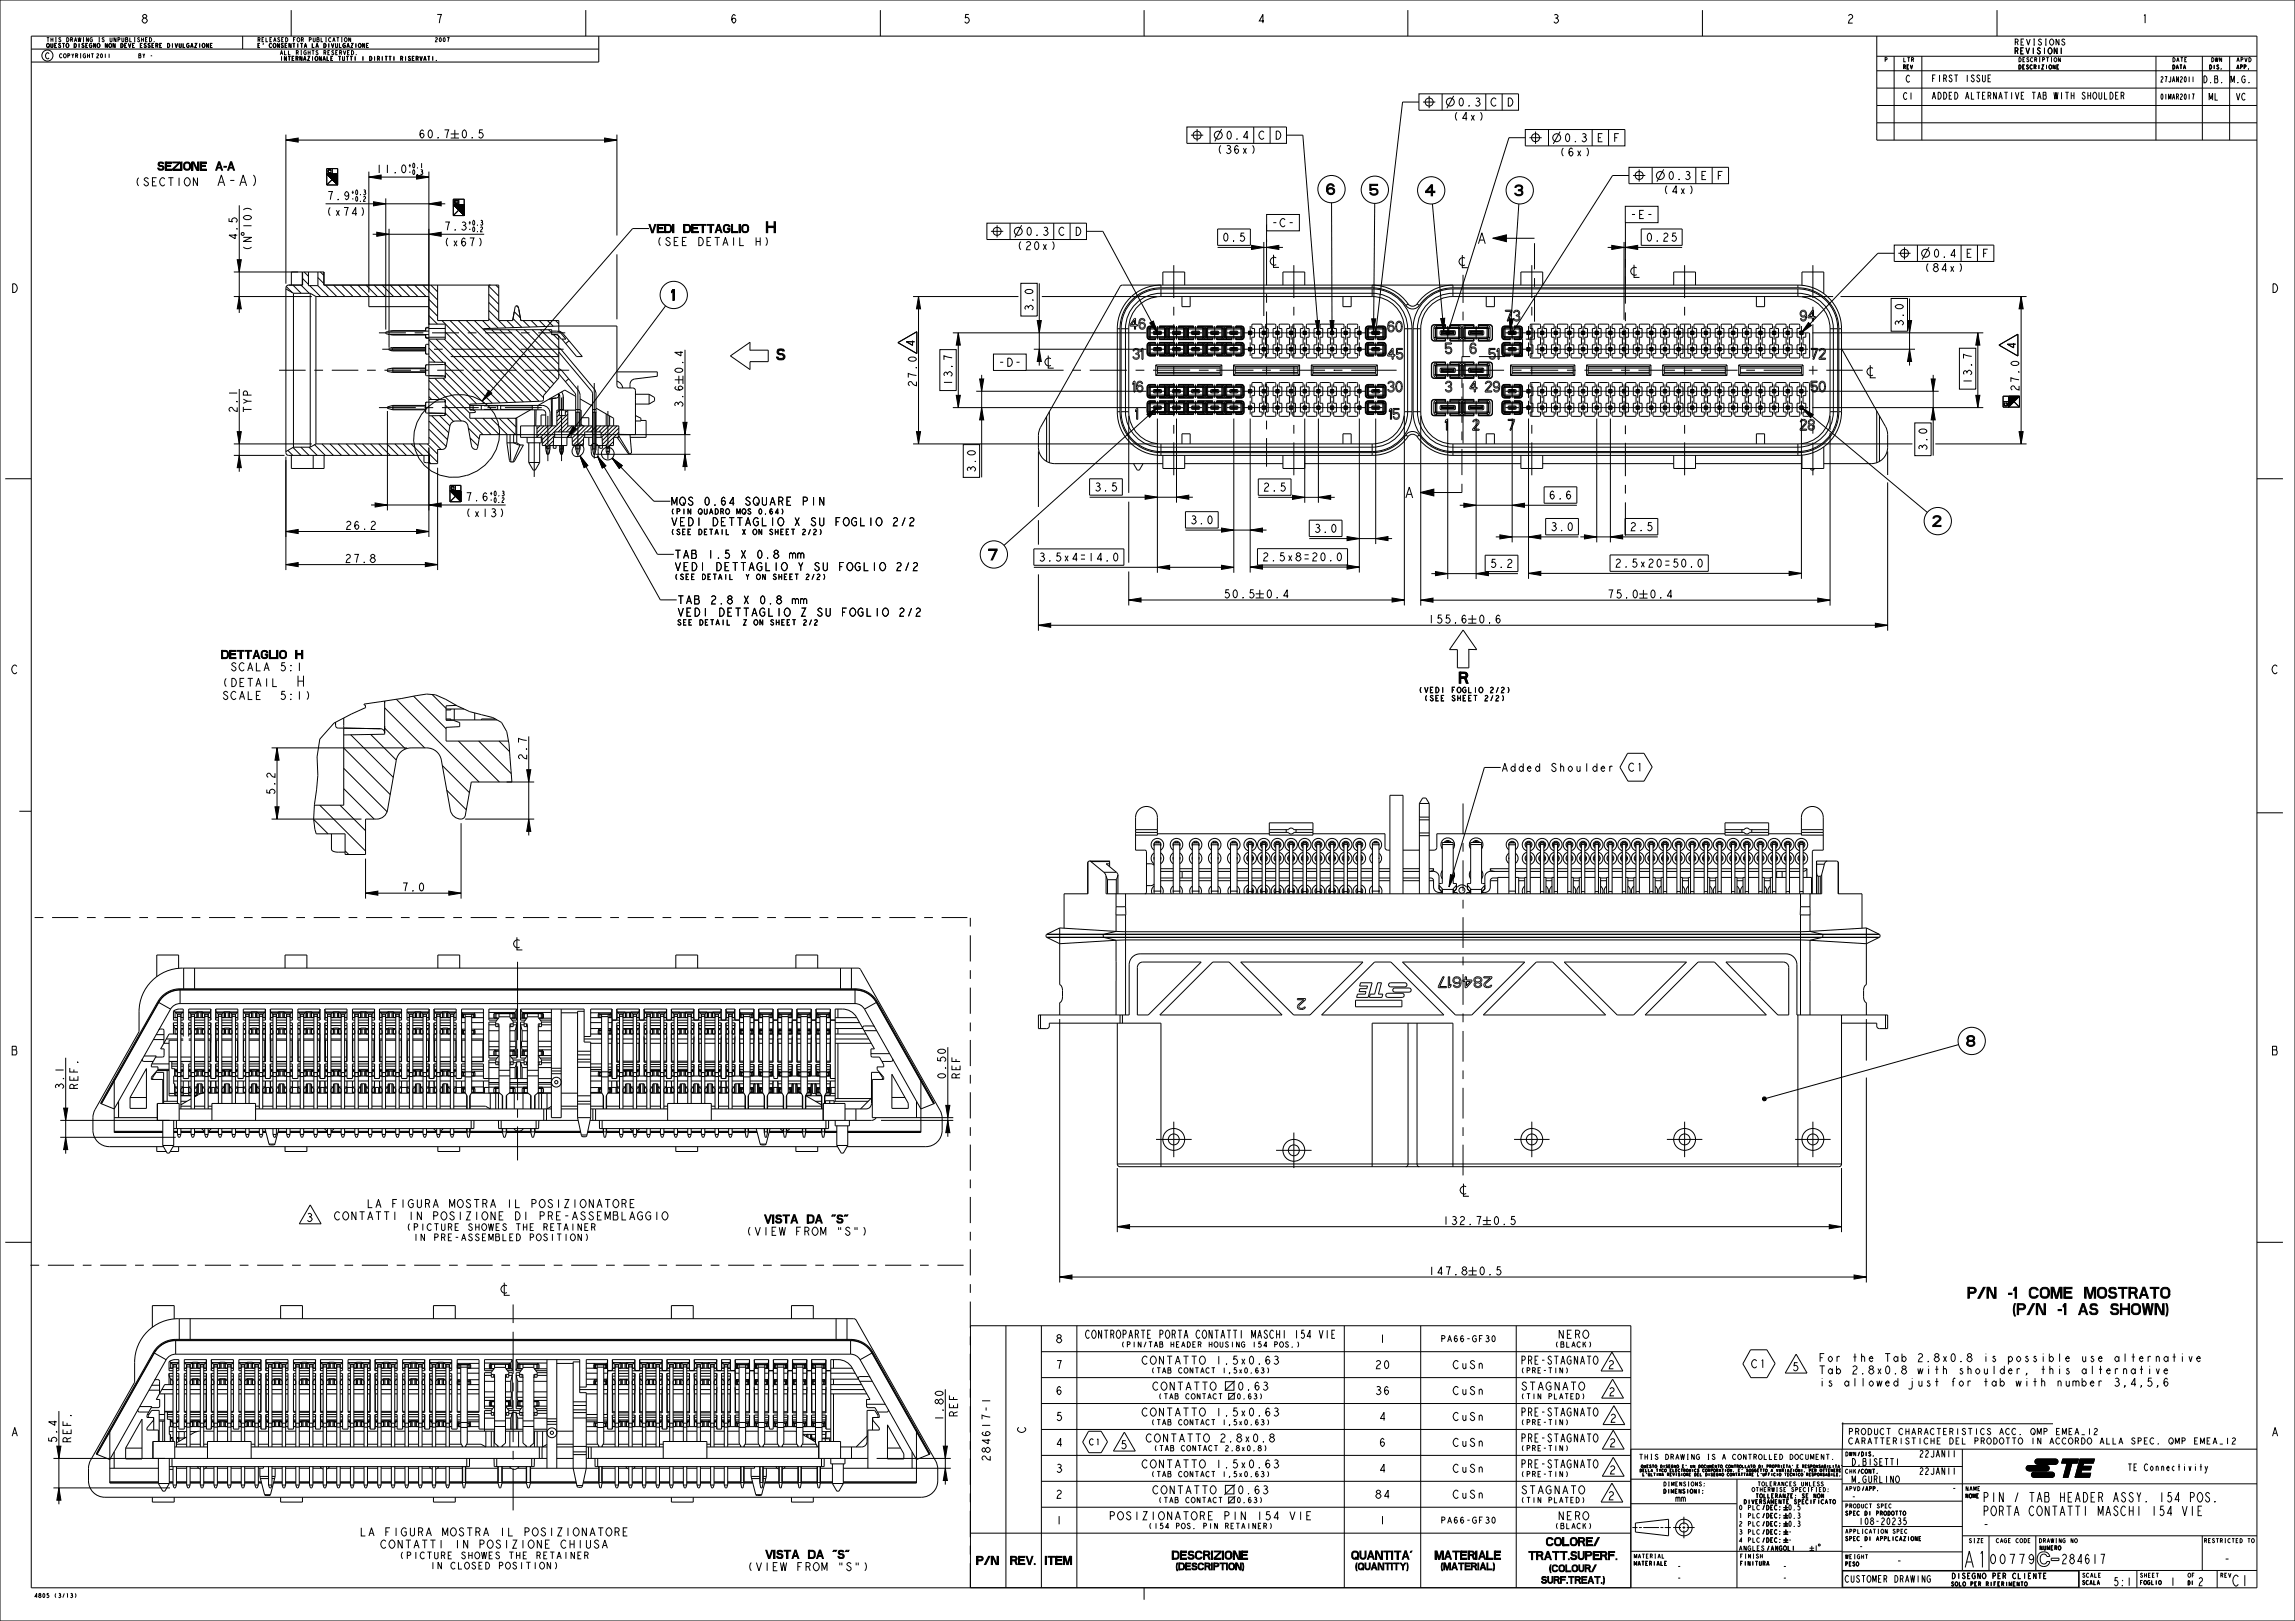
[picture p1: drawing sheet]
<svg xmlns="http://www.w3.org/2000/svg" width="841mm" height="594mm" viewBox="0 0 841 594" stroke-linecap="round" stroke-linejoin="round" font-family="sans-serif">
<defs><g id="words">
<text font-size="7.8" x="719.3" y="574.4">A1</text>
<g font-size="5.2">
<text x="80.4" y="68.1">A-A )</text>
<text x="486.1" y="71.3">6</text>
<text x="502" y="71.5">5</text>
<text x="522.5" y="71.8">4</text>
<text x="555.1" y="71.7">3</text>
<text x="281.3" y="85.3">H</text>
<text x="246.1" y="110.1">1</text>
<text x="284.6" y="131.9">S</text>
<text x="708.3" y="193">2</text>
<text x="362.4" y="205.2">7</text>
<text x="108.2" y="251.6">H</text>
<text x="535.1" y="250.3">R</text>
<text x="720.7" y="383.4">8</text>
<text x="727.3" y="475.7">P/N -1 COME MOSTRATO</text>
<text x="738.2" y="481.7">(P/N -1 AS SHOWN)</text>
<text x="817.8" y="581.2">C1</text>
</g>
<g font-size="4.6">
<text x="726.4" y="550.4">PIN / TAB HEADER ASSY. 154 POS.</text>
<text x="726.4" y="555.4">PORTA CONTATTI MASCHI 154 VIE</text>
<text x="726.4" y="560.4">-</text>
<text x="728.6" y="573.1">00779</text>
<text x="755.1" y="573">284617</text>
<text x="814.7" y="573">-</text>
</g>
<g font-size="4.1">
<text x="51.5" y="8.5">8</text>
<text x="159.5" y="8.5">7</text>
<text x="267.4" y="8.5">6</text>
<text x="352.8" y="8.5">5</text>
<text x="460.7" y="8.5">4</text>
<text x="568.7" y="8.5">3</text>
<text x="676.6" y="8.5">2</text>
<text x="784.6" y="8.5">1</text>
<text x="3.9" y="107.2">D</text>
<text x="832.2" y="107.2">D</text>
<text x="3.9" y="246.9">C</text>
<text x="832.2" y="246.9">C</text>
<text x="3.9" y="386.6">B</text>
<text x="832.2" y="386.6">B</text>
<text x="3.9" y="526.3">A</text>
<text x="832.2" y="526.3">A</text>
</g>
<g font-size="3.9">
<text x="546.3" y="38.9">C</text>
<text x="552.3" y="38.9">D</text>
<text x="533.5" y="44.1">(4x)</text>
<text x="153.2" y="50.6">60.7</text>
<text x="168.7" y="50.6">0.5</text>
<text x="461.3" y="51">C</text>
<text x="467.3" y="51">D</text>
<text x="585.3" y="52">E</text>
<text x="591.3" y="52">F</text>
<text x="447.3" y="56.3">(36x)</text>
<text x="572.5" y="57.2">(6x)</text>
<text x="59.2" y="62.4">SEZIONE A-A</text>
<text x="137.5" y="63.4">11.0</text>
<text x="623.3" y="65.8">E</text>
<text x="629.3" y="65.8">F</text>
<text x="52.4" y="68.1">(SECTION</text>
<text x="610.5" y="71.1">(4x)</text>
<text x="119.5" y="73.2">7.9</text>
<text x="119.3" y="79">(x74)</text>
<text x="465.7" y="83.1">-C-</text>
<text x="597.1" y="80.1">-E-</text>
<text x="86.9" y="87.2" transform="rotate(-90 86.9 87.2)">4.5</text>
<text x="162.4" y="84.3">7.3</text>
<text x="240.6" y="85.3">VEDI DETTAGLIO</text>
<text x="388" y="86.3">C</text>
<text x="394" y="86.3">D</text>
<text x="447.7" y="88.4">0.5</text>
<text x="602.9" y="88.4">0.25</text>
<text x="162.4" y="90.2">(x67)</text>
<text x="244.9" y="90">(SEE DETAIL H)</text>
<text x="374" y="91.5">(20x)</text>
<text x="720.5" y="94.3">E</text>
<text x="726.5" y="94.3">F</text>
<text x="706.5" y="99.6">(84x)</text>
<text x="378.6" y="114.3" transform="rotate(-90 378.6 114.3)">3.0</text>
<text x="697.5" y="119.9" transform="rotate(-90 697.5 119.9)">3.0</text>
<text x="335.2" y="127.3" transform="rotate(-90 335.2 127.3)">4</text>
<text x="738.6" y="128.2" transform="rotate(-90 738.6 128.2)">4</text>
<text x="250.3" y="137.2" transform="rotate(-90 250.3 137.2)">0.4</text>
<text x="365.6" y="134.2">-D-</text>
<text x="335.8" y="142.1" transform="rotate(-90 335.8 142.1)">27.0</text>
<text x="348.9" y="141.6" transform="rotate(-90 348.9 141.6)">13.7</text>
<text x="722.5" y="141.1" transform="rotate(-90 722.5 141.1)">13.7</text>
<text x="739.9" y="143.7" transform="rotate(-90 739.9 143.7)">27.0</text>
<text x="250.3" y="149.7" transform="rotate(-90 250.3 149.7)">3.6</text>
<text x="86.9" y="150.5" transform="rotate(-90 86.9 150.5)">2.1</text>
<text x="92.2" y="151.5" transform="rotate(-90 92.2 151.5)">TYP</text>
<text x="706.2" y="165.5" transform="rotate(-90 706.2 165.5)">3.0</text>
<text x="357.5" y="173.4" transform="rotate(-90 357.5 173.4)">3.0</text>
<text x="400.8" y="180">3.5</text>
<text x="462.6" y="180">2.5</text>
<text x="170.3" y="183.5">7.6</text>
<text x="245.6" y="185.2">MQS 0.64 SQUARE PIN</text>
<text x="567.3" y="182.9">6.6</text>
<text x="170.3" y="189.4">(x13)</text>
<text x="435.9" y="192">3.0</text>
<text x="126.3" y="194">26.2</text>
<text x="245.6" y="192.7">VEDI DETTAGLIO X SU FOGLIO 2/2</text>
<text x="481.3" y="195.1">3.0</text>
<text x="567.9" y="194.5">3.0</text>
<text x="597" y="194.5">2.5</text>
<text x="126.1" y="206.1">27.8</text>
<text x="246.9" y="204.6">TAB 1.5 X 0.8 mm</text>
<text x="246.9" y="209.1">VEDI DETTAGLIO Y SU FOGLIO 2/2</text>
<text x="380.4" y="205.6">3.5x4=14.0</text>
<text x="462.3" y="205.6">2.5x8=20.0</text>
<text x="545.7" y="208">5.2</text>
<text x="591.5" y="207.9">2.5x20=</text>
<text x="612.5" y="207.9">50.0</text>
<text x="248" y="221.3">TAB 2.8 X 0.8 mm</text>
<text x="448.1" y="219.1">50.5</text>
<text x="463.6" y="219.1">0.4</text>
<text x="588.7" y="219.2">75.0</text>
<text x="604.2" y="219.2">0.4</text>
<text x="248" y="225.8">VEDI DETTAGLIO Z SU FOGLIO 2/2</text>
<text x="523" y="228.4">155.6</text>
<text x="541.5" y="228.4">0.6</text>
<text x="81.2" y="241.3">DETTAGLIO H</text>
<text x="83.5" y="245.8">SCALA 5:1</text>
<text x="81.2" y="251.6">(DETAIL</text>
<text x="81.2" y="256.3">SCALE</text>
<text x="102.2" y="256.3">5:1 )</text>
<text x="193" y="278.8" transform="rotate(-90 193 278.8)">2.7</text>
<text x="550" y="282.7">Added Shoulder</text>
<text x="596.4" y="282.6">C1</text>
<text x="100.8" y="291.6" transform="rotate(-90 100.8 291.6)">5.2</text>
<text x="147" y="326.5">7.0</text>
<text x="346.6" y="395.7" transform="rotate(-90 346.6 395.7)">0.50</text>
<text x="351.8" y="395.7" transform="rotate(-90 351.8 395.7)">REF</text>
<text x="23.3" y="399.6" transform="rotate(-90 23.3 399.6)">3.1</text>
<text x="28.6" y="399.6" transform="rotate(-90 28.6 399.6)">REF.</text>
<text x="145.1" y="442.5">LA FIGURA MOSTRA IL POSIZIONATORE</text>
<text x="111.9" y="447.6">3</text>
<text x="135.7" y="447">CONTATTI IN POSIZIONE DI PRE-ASSEMBLAGGIO</text>
<text x="281.6" y="448.2">VISTA DA &quot;S&quot;</text>
<text x="528.4" y="448.8">132.7</text>
<text x="546.9" y="448.8">0.5</text>
<text x="278.1" y="452.7">(VIEW FROM &quot;S&quot;)</text>
<text x="523.1" y="467.2">147.8</text>
<text x="541.6" y="467.2">0.5</text>
<text x="407.6" y="490.4">CONTROPARTE PORTA CONTATTI MASCHI 154 VIE</text>
<text x="571.9" y="490.4">NERO</text>
<text x="386.9" y="492.1">8</text>
<text x="505.4" y="492.1">1</text>
<text x="386.9" y="501.6">7</text>
<text x="504.3" y="501.6">20</text>
<text x="533.4" y="501.6">CuSn</text>
<text x="557.1" y="499.9">PRE-STAGNATO</text>
<text x="589" y="501.6">2</text>
<text x="641.5" y="501.2">C1</text>
<text x="656.5" y="502.3">5</text>
<text x="666.2" y="499">For the Tab 2.8x0.8 is possible use alternative</text>
<text x="666.2" y="503.5">Tab 2.8x0.8 with shoulder, this alternative</text>
<text x="557.1" y="509.4">STAGNATO</text>
<text x="666.2" y="508">is allowed just for tab with number 3,4,5,6</text>
<text x="386.9" y="511.1">6</text>
<text x="504.3" y="511.1">36</text>
<text x="533.4" y="511.1">CuSn</text>
<text x="589.2" y="511.5">2</text>
<text x="345.7" y="519.8" transform="rotate(-90 345.7 519.8)">1.80</text>
<text x="350.9" y="519.6" transform="rotate(-90 350.9 519.6)">REF</text>
<text x="386.9" y="520.6">5</text>
<text x="505.4" y="520.6">4</text>
<text x="533.4" y="520.6">CuSn</text>
<text x="557.1" y="518.9">PRE-STAGNATO</text>
<text x="589.7" y="521.2">2</text>
<text x="375.9" y="525" transform="rotate(-90 375.9 525)">C</text>
<text x="20.8" y="529.1" transform="rotate(-90 20.8 529.1)">5.4</text>
<text x="26.1" y="529.1" transform="rotate(-90 26.1 529.1)">REF.</text>
<text x="362.9" y="533.2" transform="rotate(-90 362.9 533.2)">284617-1</text>
<text x="386.9" y="530.1">4</text>
<text x="410.3" y="530.9">5</text>
<text x="505.4" y="530.1">6</text>
<text x="533.4" y="530.1">CuSn</text>
<text x="557.1" y="528.4">PRE-STAGNATO</text>
<text x="589.4" y="530.2">2</text>
<text x="386.9" y="539.6">3</text>
<text x="505.4" y="539.6">4</text>
<text x="533.4" y="539.6">CuSn</text>
<text x="557.1" y="537.9">PRE-STAGNATO</text>
<text x="589.4" y="540.1">2</text>
<text x="386.9" y="549.1">2</text>
<text x="504.3" y="549.1">84</text>
<text x="533.4" y="549.1">CuSn</text>
<text x="557.1" y="547.4">STAGNATO</text>
<text x="589" y="549.6">2</text>
<text x="414.4" y="556.9">POSIZIONATORE PIN 154 VIE</text>
<text x="571.9" y="556.9">NERO</text>
<text x="142.5" y="562.8">LA FIGURA MOSTRA IL POSIZIONATORE</text>
<text x="386.9" y="558.6">1</text>
<text x="505.4" y="558.6">1</text>
<text x="148.4" y="567.3">CONTATTI IN POSIZIONE CHIUSA</text>
<text x="568.4" y="566.4">COLORE/</text>
<text x="278.6" y="575.6">(VIEW FROM &quot;S&quot;)</text>
<text x="282.1" y="571.1">VISTA DA &quot;S&quot;</text>
<text x="358.6" y="573.3">P/N</text>
<text x="370.4" y="573.3">REV.</text>
<text x="383.4" y="573.3">ITEM</text>
<text x="430.7" y="571.4">DESCRIZIONE</text>
<text x="496.1" y="571.4">QUANTITA'</text>
<text x="527.6" y="571.4">MATERIALE</text>
<text x="561.4" y="571.5">TRATT.SUPERF.</text>
<text x="694.8" y="573.5">-</text>
<text x="774.2" y="581.1">5:1</text>
<text x="795.1" y="581.1">1</text>
<text x="805.3" y="581.1">2</text>
</g>
<g font-size="3.3">
<text x="707.7" y="30">FIRST ISSUE</text>
<text x="698.2" y="30.1">C</text>
<text x="807.1" y="30.3">D.B.</text>
<text x="817.1" y="30.3">M.G.</text>
<text x="697.2" y="36.5">C1</text>
<text x="707.7" y="36.3">ADDED ALTERNATIVE TAB WITH SHOULDER</text>
<text x="809.2" y="36.7">ML</text>
<text x="819.2" y="36.7">VC</text>
<text x="156.4" y="450.9">(PICTURE SHOWES THE RETAINER</text>
<text x="158.3" y="454.7">IN PRE-ASSEMBLED POSITION)</text>
<text x="703.1" y="534">22JAN11</text>
<text x="678.3" y="537">D.BISETTI</text>
<text x="779.5" y="538.9">TE Connectivity</text>
<text x="678.3" y="543.3">M.GURLINO</text>
<text x="703.1" y="540.3">22JAN11</text>
<text x="613.9" y="550.3">mm</text>
<text x="678.3" y="549.7">-</text>
<text x="715.1" y="546.7">-</text>
<text x="681" y="558.7">108-20235</text>
<text x="681" y="568">-</text>
<text x="153.8" y="571.2">(PICTURE SHOWES THE RETAINER</text>
<text x="162.6" y="575">IN CLOSED POSITION)</text>
<text x="430.9" y="575.2">(DESCRIPTION)</text>
<text x="496.9" y="575.2">(QUANTITY)</text>
<text x="528.4" y="575.2">(MATERIAL)</text>
<text x="568.8" y="575.9">(COLOUR/</text>
<text x="614.3" y="575.3">-</text>
<text x="653.1" y="575.3">-</text>
<text x="564.9" y="580.2">SURF.TREAT.)</text>
<text x="614.3" y="579.5">-</text>
<text x="653.1" y="579.5">-</text>
<text x="675.9" y="579.8">CUSTOMER DRAWING</text>
</g>
<g font-size="3">
<text x="530" y="491.7">PA66-GF30</text>
<text x="677.1" y="525.7">PRODUCT CHARACTERISTICS ACC. QMP EMEA_12</text>
<text x="398.9" y="529.6">C1</text>
<text x="677.1" y="529.2">CARATTERISTICHE DEL PRODOTTO IN ACCORDO ALLA SPEC. QMP EMEA_12</text>
<text x="530" y="558.2">PA66-GF30</text>
</g>
<g font-size="2.9">
<text x="737.9" y="16.5">REVISIONS</text>
<text x="16.4" y="21.6">C</text>
<text x="737.9" y="19.8">REVISIONI</text>
</g>
<g font-size="2.6">
<text x="791.5" y="30.1">27JAN2011</text>
<text x="791.5" y="36.4">01MAR2017</text>
<text x="245.6" y="188.4">(PIN QUADRO MQS 0.64)</text>
<text x="245.6" y="195.9">(SEE DETAIL</text>
<text x="271.6" y="195.9">X</text>
<text x="275.2" y="195.9">ON SHEET 2/2)</text>
<text x="246.9" y="212.4">(SEE DETAIL</text>
<text x="272.9" y="212.4">Y</text>
<text x="276.5" y="212.4">ON SHEET 2/2)</text>
<text x="248" y="229.1">SEE DETAIL</text>
<text x="272" y="229.1">Z</text>
<text x="275.5" y="229.1">ON SHEET 2/2</text>
<text x="523.4" y="253.8">(VEDI FOGLIO 2/2)</text>
<text x="525" y="256.8">(SEE SHEET 2/2)</text>
<text x="417.9" y="493.7">(PIN/TAB HEADER HOUSING 154 POS.)</text>
<text x="571.2" y="493.7">(BLACK)</text>
<text x="426.5" y="503.2">(TAB CONTACT 1,5x0.63)</text>
<text x="557.1" y="503.2">(PRE-TIN)</text>
<text x="557.1" y="512.7">(TIN PLATED)</text>
<text x="426.5" y="522.2">(TAB CONTACT 1,5x0.63)</text>
<text x="557.1" y="522.2">(PRE-TIN)</text>
<text x="427.2" y="531.7">(TAB CONTACT 2.8x0.8)</text>
<text x="557.1" y="531.7">(PRE-TIN)</text>
<text x="426.5" y="541.2">(TAB CONTACT 1,5x0.63)</text>
<text x="557.1" y="541.2">(PRE-TIN)</text>
<text x="557.1" y="550.7">(TIN PLATED)</text>
<text x="655.2" y="553.4">0.5</text>
<text x="655.2" y="556.4">0.3</text>
<text x="425.7" y="560.2">(154 POS. PIN RETAINER)</text>
<text x="571.2" y="560.2">(BLACK)</text>
<text x="655.2" y="559.4">0.3</text>
<text x="655.2" y="562.4">-</text>
<text x="655.2" y="565.3">-</text>
<text x="715" y="578.5">DISEGNO PER CLIENTE</text>
</g>
<text font-size="2.5" x="608.4" y="534.8">THIS DRAWING IS A CONTROLLED DOCUMENT.</text>
<g font-size="2.3">
<text x="149.5" y="61.6">+0.1</text>
<text x="149.5" y="64">-0.3</text>
<text x="128.5" y="71.4">+0.3</text>
<text x="128.5" y="73.8">-0.2</text>
<text x="171.4" y="82.5">+0.3</text>
<text x="171.4" y="84.9">-0.2</text>
<text x="179.3" y="181.7">+0.3</text>
<text x="179.3" y="184.1">-0.2</text>
</g>
<g font-size="2.2">
<text x="637.1" y="553.3">0 PLC</text>
<text x="637.1" y="556.3">1 PLC</text>
<text x="645.5" y="556.3">/DEC:</text>
<text x="645.5" y="553.3">/DEC:</text>
<text x="637.1" y="559.2">2 PLC</text>
<text x="637.1" y="562.2">3 PLC</text>
<text x="645.5" y="562.2">/DEC:</text>
<text x="645.5" y="559.2">/DEC:</text>
<text x="637.1" y="565.2">4 PLC</text>
<text x="637.1" y="568.2">ANGLES</text>
<text x="645.5" y="565.2">/DEC:</text>
<text x="647.2" y="568.2">/ANGOLI</text>
</g>
<g font-size="2">
<text x="16.9" y="17.4">QUESTO DISEGNO NON DEVE ESSERE DIVUL</text>
<text x="16.9" y="15.3">THIS DRAWING IS UNPUBLISHED.</text>
<text x="68.2" y="17.4">GAZIONE</text>
<text x="94.2" y="17.4">E' CONSENTITA LA DIVULGAZIONE</text>
<text x="94.2" y="15.3">RELEASED FOR PUBLICATION</text>
<text x="159.2" y="15.3">2007</text>
<text x="21.6" y="21.2">COPYRIGHT</text>
<text x="35.1" y="21.2">2011</text>
<text x="50.6" y="21.2">BY -</text>
<text x="102.5" y="20.1">ALL RIGHTS RESERVED.</text>
<text x="102.5" y="22.2">INTERNAZIONALE TUTTI I DIRITTI RISERVATI.</text>
<text x="690.4" y="22.6">P</text>
<text x="697.3" y="22.6">LTR</text>
<text x="739.5" y="22.6">DESCRIPTION</text>
<text x="795.9" y="22.6">DATE</text>
<text x="810.1" y="22.6">DWN</text>
<text x="819.4" y="22.6">APVD</text>
<text x="697.3" y="25.3">REV</text>
<text x="739.5" y="25.3">DESCRIZIONE</text>
<text x="795.9" y="25.3">DATA</text>
<text x="809.4" y="25.3">DIS.</text>
<text x="819.4" y="25.3">APP.</text>
<text x="680.5" y="533.6">/DIS.</text>
<text x="676.1" y="539.9">CHK /CONT.</text>
<text x="680.5" y="539.9">/CONT.</text>
<text x="609.4" y="544.6">DIMENSIONS:</text>
<text x="643.9" y="544.5">TOLERANCES UNLESS</text>
<text x="609.4" y="547.2">DIMENSIONI:</text>
<text x="638.8" y="551.1">DIVERSAMENTE SPECIFICATO</text>
<text x="641.8" y="546.6">OTHERWISE SPECIFIED:</text>
<text x="643.2" y="548.9">TOLLERANZE: SE NON</text>
<text x="676.1" y="546.3">APVD</text>
<text x="682.1" y="546.3">/APP.</text>
<text x="720.1" y="548.9">NOME</text>
<text x="720.1" y="546.3">NAME</text>
<text x="676.1" y="555.3">SPEC DI PRODOTTO</text>
<text x="676.1" y="552.6">PRODUCT SPEC</text>
<text x="676.1" y="561.9">APPLICATION SPEC</text>
<text x="676.1" y="564.6">SPEC DI APPLICAZIONE</text>
<text x="721.3" y="565.3">SIZE</text>
<text x="731.3" y="565.3">CAGE CODE</text>
<text x="747" y="565.3">DRAWING NO</text>
<text x="747.3" y="568">NUMERO</text>
<text x="807.5" y="565.3">RESTRICTED TO</text>
<text x="598.6" y="573.7">MATERIALE</text>
<text x="598.6" y="571">MATERIAL</text>
<text x="637.5" y="573.7">FINITURA</text>
<text x="637.5" y="571">FINISH</text>
<text x="676.1" y="573.9">PESO</text>
<text x="676.1" y="571.2">WEIGHT</text>
<text x="714.8" y="581.2">SOLO PER RIFERIMENTO</text>
<text x="762.9" y="578">SCALE</text>
<text x="762.9" y="580.7">SCALA</text>
<text x="784.1" y="578">SHEET</text>
<text x="784.1" y="580.7">FOGLIO</text>
<text x="801.6" y="580.8">DI</text>
<text x="801.6" y="578">OF</text>
<text x="813.5" y="578">REV</text>
<text x="12.4" y="585.4">4805 (3/13)</text>
</g>
<g font-size="1.7">
<text x="120.2" y="63.4">C</text>
<text x="166.6" y="74.6">C</text>
<text x="735.7" y="148.7" transform="rotate(-90 735.7 148.7)">C</text>
<text x="165.4" y="179.5">C</text>
</g>
<g font-size="1.3">
<text x="600.8" y="539.3">DELLA TYCO ELECTRONICS CORPORATION. E' SOGGETTO A VARIAZIONI. PER OTTENERE</text>
<text x="601.3" y="537.8">QUESTO DISEGNO E' UN DOCUMENTO CONTROLLATO DI PROPRIETA' E RESPONSABILITA'</text>
<text x="601.8" y="540.8">L'ULTIMA REVISIONE DEL DISEGNO CONTATTARE L'UFFICIO TECNICO RESPONSABILE.</text>
</g>
</g></defs>
<g fill="#000">
<path d="M135.2 64.9l4.5-.8v1.5zM136.9 73.9l4.5 .8-4.5 .7zM152.7 64.1l4.5 .8-4.5 .7zM157.2 74.7l4.5-.8v1.5zM547 87.3l5-1.2v2.5zM336.6 108.7l.7 4.5h-1.5zM335.8 158.2h1.5l-.7 4.5zM104.8 194.8l4.5-.8v1.5zM152.7 194l4.5 .8-4.5 .7zM520.4 180.5l5-1.3v2.5zM409.4 449.5l4.5-.7v1.5zM670.3 448.8l4.5 .7-4.5 .8z"/>
<path d="M742.8 537.3l.6-.3h6.6a.95 .95 0 0 1 .9 .9 .95 .95 0 0 1-.8 1l-6.7 .1a.95 .95 0 0 1-.8-.6 .95 .95 0 0 1 .2-1.1zM744.7 539.7l.7-.2h6.5a.95 .95 0 0 1 1 .8 .95 .95 0 0 1-.9 1l-6.6 .1a.95 .95 0 0 1-.9-.6 .95 .95 0 0 1 .2-1.1zM746 534.9l.6-.3h6.6a.95 .95 0 0 1 .9 .9 .95 .95 0 0 1-.8 1h-6.7a.95 .95 0 0 1-.8-.5 .95 .95 0 0 1 .2-1.1zM755.9 534.6h5.8l-.4 1.5h-2.1l-1.4 5.3h-1.7l1.4-5.3h-2zM762.8 538.6l-.3 1.3h3.6l-.4 1.5h-5.3zM763.5 536.1l-.3 1.2h3.2l-.3 1.3h-3.3l-2.4 2.8zM762.2 534.6h5.3l-.4 1.5h-3.6l-3.1 5.3zM280.6 568.1h.4l1 3h-.4zM310.8 568.1h.3l-.2 .4h-.3zM526.2 568.4h.4l.9 3h-.4zM528.4 572.7h.2l-.2 1.3 .2 1.6a2.81 2.81 0 0 1-.2-2.9zM548 568.4h1.9v.4h-1.9z"/>
<path d="M548 571h1.9v.4h-1.9zM568.2 573.4h.2l-.3 1.3 .3 1.6a2.81 2.81 0 0 1-.2-2.9zM567.1 563.7a1.24 1.24 0 0 1 2 .5h-.4a.9 .9 0 0 0-.9-.4 .9 .9 0 0 0-.7 .6v1a.9 .9 0 0 0 .7 .7 .9 .9 0 0 0 .9-.4h.4a1.28 1.28 0 0 1-1.3 .7 1.28 1.28 0 0 1-1.1-1v-1.3zM585.6 563.4h.5l-1.5 3h-.5zM592.2 571.2h.3v.3h-.3z"/>
</g>
<g fill="none" stroke="#000" stroke-width=".37">
<path d="M0 0h841v594h-841zM11.5 13.2h815.6v568.6h-815.6zM11.5 18h207.9M32.8 19.7v1.5M33.4 19.7h.9M33.9 19.7v1.5M40 19.7v1.5M49.2 13.8h.3M49.2 15.3h.3M49.4 13.8v1.5M51.2 14l-.5-.2-.3 .4a.67 .67 0 0 1 .6 .4 .67 .67 0 0 1-.1 .7l-.5-.4M51.9 13.8v1.5"/>
<path d="M51.9 14.5h.7M52.6 13.8v1.5M53.3 14.5h.5M54.1 13.8h-.8v1.5h.8M54.8 13.8a.76 .76 0 0 1 .8 .7 .76 .76 0 0 1-.8 .8zM56.6 15.3h.1M88.9 13.2v4.8M106.7 3.7v9.5M121.9 15.3l.5-1.5 .4 1.5M122.1 14.8h.5M123.4 13.8h.9M123.8 13.8v1.5"/>
<path d="M125.1 13.8h.3M125.1 15.3h.3M125.3 13.8v1.5M125.8 18.5l.5 1.6 .4-1.6M127.4 19.3h.4M128.1 18.5h-.7v1.6h.7M128.5 13.8v1.5l-.7-1.5v1.5M128.8 18.5a.76 .76 0 0 1 .8 .8 .76 .76 0 0 1-.8 .8zM130.6 20.1h.1M163.8 13.8h.8l-.4 1.5M214.7 3.7v9.5M219.4 13.2v9.5h-207.9"/>
<path d="M322.6 3.7v9.5M419.3 3.7v9.5M515.9 3.7v9.5M623.9 3.7v9.5M687.7 13.2v38.2h139.3M731.8 3.7v9.5M754.5 14.3v2.2l-1.1-2.2v2.2M756.6 14.7l-.4-.4-.6 .4 1 1.1-.1 .6-.5 .1-.6-.5M32.1 20.4h.7M55.2 20.4h.5M687.7 38.7h139.3M687.7 32.3h139.4"/>
<path d="M687.7 25.9h139.4M687.7 20.6h139.4M694.1 20.6v30.8M704.3 20.6v30.8M726.5 27.5v2.1l.4 .4 .6-.4v-2.1M728.5 28.7h.7M729.5 27.5h-1v2.5h1M755 21.1v1.5l-.7-1.5v1.5M765.1 33.8v2.5M765.1 35.1h1M766.1 33.8v2.5M767.3 34l.2-.2a1.35 1.35 0 0 1 .9 1.3 1.35 1.35 0 0 1-.9 1.2l-.6-1.2z"/>
<path d="M769.2 33.8v2.1l.3 .4 .7-.4v-2.1M771.2 33.8v2.5h1M773.2 33.8a1.28 1.28 0 0 1 1.2 1.3 1.28 1.28 0 0 1-1.2 1.2zM775.3 35.1h.6M776.3 33.8h-1v2.5h1M777.3 35.1h.6l.4-.4-.4-.9h-.6v2.5M777.9 35.1l.4 1.2M790.1 20.6l-.1 30.8M800.6 21.9h.5M801.3 21.1h-.7v1.5h.7M803.3 34.4h.7l-.4 2M803.6 28.1v2"/>
<path d="M807.1 20.6l-.1 30.8M814.1 30.1l.1 .2zM817.1 20.6l-.1 30.8M824.1 21.1a.76 .76 0 0 1 .8 .8 .76 .76 0 0 1-.8 .7zM824.1 30.1l.1 .2zM687.7 45h139.3M119.3 74.7h43.9M127.8 71.2l-.2 .5-.6 .2-.5-.2a1.07 1.07 0 0 1 .5-1.5l.4 .2a1.84 1.84 0 0 1-.4 2.8l-.5-.5M132.6 76a2.24 2.24 0 0 1 0 3M133.2 72.3l.3-.3 .4 .3-.7 1.5h.7M133.3 69.7h.6l-.2 .6a.46 .46 0 0 1 .3 .7 .46 .46 0 0 1-.8 .1M133.5 70.3h.2"/>
<path d="M135.2 64.9l4.5-.8v1.5zM135.2 62.9v44.3M135.2 64.9h22M136.9 73.9l4.5 .8-4.5 .7zM141.4 72.7v48.1M147.6 60.6l.4-.2 .3 .2a1.84 1.84 0 0 1-.3 2.8l-.4-.3a2 2 0 0 1 0-2.5zM152.7 64.1l4.5 .8-4.5 .7zM154.2 62.3h.6l-.2 .6a.46 .46 0 0 1 .3 .7 .46 .46 0 0 1-.8 .1M154.4 62.9h.2M157.2 74.7l4.5-.8v1.5zM157.2 62.9v44.3M106.8 99.7v4.8"/>
<path d="M110.9 99.7v4.8h-5.1a1 1 0 0 0-1 1v60.4a1 1 0 0 0 1 1h51.6v3h3v-5.2a2.85 2.85 0 0 0 2.8-.5l.4-.8 1.3-7.3 .7-1.3a4.3 4.3 0 0 1 3.7-.5l1 .2 1 1.1 1.5 7.8a1.27 1.27 0 0 0 .8 1.2 1.27 1.27 0 0 0 1.4-.3l.9-5h13.2v-6l5.3-3.1M111.5 99.7l1.5 1.5M113 99.7v5h3.5v-5M117.4 99.7l1.2 1.2M118.6 99.7v4.8h64.2v13h5.1M430.1 97.2v12M464.1 87.8v16.8M474.1 97.2v12M541.8 89.3l1.2-4 1.3 4M542.3 88h1.5M547 87.3l5-1.2v2.5zM547 87.3h15.3"/>
<path d="M561.3 97.2v12M595.6 81.7v10M595.6 94.9v3.2M617.3 97.2v12M664.3 97.2v12M104.8 105.9l2.7 1.6M104.9 105l2.2 2.2M107.3 104.5l3 3M107.5 107.5h6.2M107.5 107.5v56.4M110.3 104.5l3 3M110.8 104.5v-4.8h8v4.8"/>
<path d="M110.9 102.1l2.1 2.1M113.5 104.7l4 4M113.7 107.5v56.4M113.7 107.5l2.1 1.2M115.8 108.7h41.4v25M115.8 108.7v54M116.5 104.7l4 4M116.5 101.7l2.1 2.2M119.2 104.5l4.2 4.2M122.2 104.5l4.2 4.2M125.2 104.5l4.2 4.2M128.2 104.5l4.2 4.2"/>
<path d="M131.1 104.5l4.2 4.2M134.1 104.5l4.2 4.2M135.2 108.7v3.7h22M137.1 104.5l4.2 4.2M140 104.5l4.2 4.2M143 104.5l4.2 4.2M146 104.5l4.2 4.2M149 104.5l4.2 4.2M151.9 104.5l4.2 4.2M154.9 104.5l5.5 5.4M157.2 120h-.9M157.2 118.6l.1 .2"/>
<path d="M157.2 115.6l3.1 3.2M157.2 112.7l3.2 3.2M157.2 109.7l3.2 3.2M157.2 118.8h6v5.5h-6M157.9 104.5l2.5 2.4M160.4 104.5v13h18.7v-13M162 117.5l29.8 29.8M164.9 117.5l29.7 29.7M167.9 117.5l29.6 29.5M170.9 117.5l28.3 28.2M173.9 117.5l26.3 26.3M176.8 117.5l2.9 2.8"/>
<path d="M179.1 116.8l3.5 3.4M179.1 113.8l6.4 6.3M179.1 110.8l3.7 3.7M179.1 107.9l3.7 3.6M179.1 104.9l3.7 3.6M181.7 104.5l1.1 1.1M185.8 117.5l2.5 2.5M187.9 117.5l.9-5a.63 .63 0 0 1 .6-.4 .63 .63 0 0 1 .6 .4l.9 5M188 116.7l3.2 3.2M188.4 114.3l-.5 3.2M188.4 114.2l2.3 2.2M189.3 112.1l.7 .7"/>
<path d="M190.5 115.2l.4 2.3M190.9 117.5h13.9v4M191.7 117.5l2.4 2.3M194.7 117.5l2.2 2.2M197.6 117.5l2.2 2.1M200.6 117.5l2.1 2M203.6 117.5l1.2 1.1M334.6 108.7h38.6M336.6 108.7l.7 4.5h-1.5zM336.6 108.7v54M381.8 108.7h42.1M416.7 110.8a13 13 0 0 1 8.7-3.3h77.4a13 13 0 0 1 13 13v30.4a13 13 0 0 1-13 13h-77.4a13 13 0 0 1-13-13v-30.4a13 13 0 0 1 4.3-9.7z"/>
<path d="M421.3 119.5l-.7 .3-.3 .7M421.3 119.5l.1 .1M421.3 119.5h2.1M421.4 119.6l-.7 .3-.3 .7M423.4 119.5v.7M423.4 119.5l-2 .1M424.1 119.5v5M424.8 119.5v.7M424.8 119.5h5.6M425.4 105.5v-1a16 16 0 0 0-16 16M425.4 105.5a15 15 0 0 0-15 15M425.4 105.9a14.6 14.6 0 0 0-14.6 14.6"/>
<path d="M425.4 108.7a11.8 11.8 0 0 0-11.8 11.8M425.4 105.9v2.8M425.4 108.7h77.4M425.4 105.9h77.4M425.4 105.5h77.4M430.1 112.4v3.2M430.1 118.8v12.1M430.4 119.5v.7M431.1 119.5v5M431.8 119.5v.7M431.8 119.5h5.6M433.1 108.7v3.7h3v-3.7"/>
<path d="M437.4 119.5v.7M438.1 119.5v5M438.8 119.5v.7M438.8 119.5h5.6M444.4 119.5v.7M445.1 119.5v5M445.8 119.5v.7M445.8 119.5h5.6M451.4 119.5v.7M452.1 119.5v5M452.8 119.5v.7M452.8 119.5l2 .1"/>
<path d="M452.8 119.5h2.1M454.8 119.6l.7 .3 .3 .7M454.9 119.5l.7 .3 .3 .7M454.9 119.5l-.1 .1M458.1 119.5v5M458.8 119l3.3-.2 .4 .2v1.4h-1v3.2h1v2.8h-1v3.2h1l-.2 1.5-3.2 .1-.3-.2-.1-1.4h1v-3.2h-1v-2.8h1v-3.2h-1zM463.1 119.5v5M463.8 119l3.3-.2 .4 .2v1.4h-1v3.2h1v2.8h-1v3.2h1l-.2 1.5-3.2 .1-.3-.2-.1-1.4h1v-3.2h-1v-2.8h1v-3.2h-1zM464.1 107.7v3.2M464.1 114.1v16.8M468.1 119.5v5M468.8 119l3.3-.2 .4 .2v1.4h-1v3.2h1v2.8h-1v3.2h1l-.2 1.5-3.2 .1-.3-.2-.1-1.4h1v-3.2h-1v-2.8h1v-3.2h-1z"/>
<path d="M473.1 119.5v5M473.9 118.8h3.2l.4 .4v1.2h-1v3.2h1v2.8h-1v3.2h1v1.2l-.4 .4h-3l-.4-.4v-1.2h1v-3.2h-1v-2.8h1v-3.2h-1zM474.1 112.4v3.2M474.1 118.8v12.1M478.1 119.5v5M478.9 118.8h3.2l.4 .4v1.2h-1v3.2h1v2.8h-1v3.2h1v1.2l-.4 .4h-3l-.4-.4v-1.2h1v-3.2h-1v-2.8h1v-3.2h-1zM483.1 119.5v5M483.9 118.8h3.2l.4 .4v1.2h-1v3.2h1v2.8h-1v3.2h1v1.2l-.4 .4h-3l-.4-.4v-1.2h1v-3.2h-1v-2.8h1v-3.2h-1zM488.1 119.5v5M488.9 118.8h3.2l.4 .4v1.2h-1v3.2h1v2.8h-1v3.2h1v1.2l-.4 .4h-3l-.4-.4v-1.2h1v-3.2h-1v-2.8h1v-3.2h-1zM492.1 108.7v3.7h3v-3.7M493.1 119.5v5"/>
<path d="M493.9 118.8h3.2l.4 .4v1.2h-1v3.2h1v2.8h-1v3.2h1v1.2l-.4 .4h-3l-.4-.4v-1.2h1v-3.2h-1v-2.8h1v-3.2h-1zM498.1 119.5v5M501.3 119.5l-.7 .3-.3 .7M501.3 119.5l.1 .1M501.3 119.5h2.1M501.4 119.6l-.7 .3-.3 .7M502.8 104.5l-92 .1-29.5 52-.6 1.4-.2 1.5a11.9 11.9 0 0 0 .7 7.2 6 6 0 0 0 5.3 3.2h39.6M502.8 104.5a16 16 0 0 1 13.2 6.9M502.8 105.5a15 15 0 0 1 12.4 6.4M502.8 105.9a14.6 14.6 0 0 1 14.6 14.6M502.8 108.7a11.8 11.8 0 0 1 11.8 11.8M502.8 104.5v1"/>
<path d="M502.8 105.9v2.8M503.4 119.5v.7M503.4 119.5l-2 .1M504.1 119.5v5M504.8 119.5v.7M504.8 119.5l2 .1M504.8 119.5h2.1M506.8 119.6l.7 .3 .3 .7M506.9 119.5l.7 .3 .3 .7M506.9 119.5l-.1 .1M515.2 111.9a3 3 0 0 0 4.9 0M516 111.4a2 2 0 0 0 3.3 0"/>
<path d="M516 111.4l-.8 .5M519.3 111.4l.8 .5M522.8 111.8a13 13 0 0 1 9.6-4.3h126.4a13 13 0 0 1 13 13v30.4a13 13 0 0 1-13 13h-126.4a13 13 0 0 1-13-13v-30.4a13 13 0 0 1 3.4-8.7zM524.5 120v4M524.5 120l.1 .1M525.5 119l-.7 .3-.3 .7M525.5 119l.1 .1M525.5 119h4.2M525.6 119.1l-.7 .3-.3 .7M529.7 119l-4.1 .1M529.7 119v1M530.5 119.5v5"/>
<path d="M531.3 119h8.8M531.3 119v1M532.4 104.5a16 16 0 0 0-13.1 6.9M532.4 105.5a15 15 0 0 0-12.3 6.4M532.4 105.9a14.6 14.6 0 0 0-14.6 14.6M532.4 108.7a11.8 11.8 0 0 0-11.8 11.8M532.4 104.5v1M532.4 105.9v2.8M532.4 108.7h126.4M532.4 105.9h126.4M532.4 105.5h126.4M532.4 104.5h126.4"/>
<path d="M536.1 100.7v10.3M536.1 114.2v3.2M540.1 119v1M540.9 119.5v5M541.7 119v1M541.7 119l4.1 .1M541.7 119h4.2M544.6 108.7v3.7h3v-3.7M545.8 119.1l.7 .3 .3 .7M545.9 119l.7 .3 .3 .7M545.9 119l-.1 .1M546.9 120l-.1 .1"/>
<path d="M546.9 120v4M551.3 119.5l-.7 .3-.3 .7M551.3 119.5h2.1M551.3 119.5l.1 .1M551.4 119.6l-.7 .3-.3 .7M553.4 119.5l-2 .1M553.4 119.5v.7M554.1 119.5v5M554.8 119.5v.7M554.8 119.5l2 .1M554.8 119.5h2.1M556.8 119.6l.7 .3 .3 .7"/>
<path d="M556.9 119.5l.7 .3 .3 .7M556.9 119.5l-.1 .1M560.1 119.5v5M560.9 118.8h3.2l.4 .4v1.2h-1v3.2h1v2.8h-1v3.2h1v1.2l-.4 .4h-3l-.4-.4v-1.2h1v-3.2h-1v-2.8h1v-3.2h-1zM561.3 112.4v3.2M561.3 118.8v12.1M565.1 119.5v5M565.9 118.8h3.2l.4 .4v1.2h-1v3.2h1v2.8h-1v3.2h1v1.2l-.4 .4h-3l-.4-.4v-1.2h1v-3.2h-1v-2.8h1v-3.2h-1zM570.1 119.5v5M570.8 119l3.3-.2 .4 .2v1.4h-1v3.2h1v2.8h-1v3.2h1l-.2 1.5-3.2 .1-.3-.2-.1-1.4h1v-3.2h-1v-2.8h1v-3.2h-1zM575.1 119.5v5M575.8 119l3.3-.2 .4 .2v1.4h-1v3.2h1v2.8h-1v3.2h1l-.2 1.5-3.2 .1-.3-.2-.1-1.4h1v-3.2h-1v-2.8h1v-3.2h-1z"/>
<path d="M580.1 119.5v5M580.8 119l3.3-.2 .4 .2v1.4h-1v3.2h1v2.8h-1v3.2h1l-.2 1.5-3.2 .1-.3-.2-.1-1.4h1v-3.2h-1v-2.8h1v-3.2h-1zM585.1 119.5v5M585.8 119l3.3-.2 .4 .2v1.4h-1v3.2h1v2.8h-1v3.2h1l-.2 1.5-3.2 .1-.3-.2-.1-1.4h1v-3.2h-1v-2.8h1v-3.2h-1zM590.1 119.5v5M590.8 119l3.3-.2 .4 .2v1.4h-1v3.2h1v2.8h-1v3.2h1l-.2 1.5-3.2 .1-.3-.2-.1-1.4h1v-3.2h-1v-2.8h1v-3.2h-1zM595.1 119.5v5M595.6 101.3v10M595.6 114.5v3.2M595.8 119l3.3-.2 .4 .2v1.4h-1v3.2h1v2.8h-1v3.2h1l-.2 1.5-3.2 .1-.3-.2-.1-1.4h1v-3.2h-1v-2.8h1v-3.2h-1zM600.1 119.5v5M600.9 118.8h3.2l.4 .4v1.2h-1v3.2h1v2.8h-1v3.2h1v1.2l-.4 .4h-3l-.4-.4v-1.2h1v-3.2h-1v-2.8h1v-3.2h-1z"/>
<path d="M605.1 119.5v5M605.9 118.8h3.2l.4 .4v1.2h-1v3.2h1v2.8h-1v3.2h1v1.2l-.4 .4h-3l-.4-.4v-1.2h1v-3.2h-1v-2.8h1v-3.2h-1zM610.1 119.5v5M610.9 118.8h3.2l.4 .4v1.2h-1v3.2h1v2.8h-1v3.2h1v1.2l-.4 .4h-3l-.4-.4v-1.2h1v-3.2h-1v-2.8h1v-3.2h-1zM615.1 119.5v5M615.9 118.8h3.2l.4 .4v1.2h-1v3.2h1v2.8h-1v3.2h1v1.2l-.4 .4h-3l-.4-.4v-1.2h1v-3.2h-1v-2.8h1v-3.2h-1zM617.3 112.4v3.2M617.3 118.8v12.1M620.1 119.5v5M620.9 118.8h3.2l.4 .4v1.2h-1v3.2h1v2.8h-1v3.2h1v1.2l-.4 .4h-3l-.4-.4v-1.2h1v-3.2h-1v-2.8h1v-3.2h-1zM625.1 119.5v5M625.8 119l3.3-.2 .4 .2v1.4h-1v3.2h1v2.8h-1v3.2h1l-.2 1.5-3.2 .1-.3-.2-.1-1.4h1v-3.2h-1v-2.8h1v-3.2h-1z"/>
<path d="M630.1 119.5v5M630.8 119l3.3-.2 .4 .2v1.4h-1v3.2h1v2.8h-1v3.2h1l-.2 1.5-3.2 .1-.3-.2-.1-1.4h1v-3.2h-1v-2.8h1v-3.2h-1zM635.1 119.5v5M635.8 119l3.3-.2 .4 .2v1.4h-1v3.2h1v2.8h-1v3.2h1l-.2 1.5-3.2 .1-.3-.2-.1-1.4h1v-3.2h-1v-2.8h1v-3.2h-1zM640.1 119.5v5M640.8 119l3.3-.2 .4 .2v1.4h-1v3.2h1v2.8h-1v3.2h1l-.2 1.5-3.2 .1-.3-.2-.1-1.4h1v-3.2h-1v-2.8h1v-3.2h-1zM643.6 108.7v3.7h3v-3.7M645.1 119.5v5M645.8 119l3.3-.2 .4 .2v1.4h-1v3.2h1v2.8h-1v3.2h1l-.2 1.5-3.2 .1-.3-.2-.1-1.4h1v-3.2h-1v-2.8h1v-3.2h-1zM650.1 119.5v5M650.8 119l3.3-.2 .4 .2v1.4h-1v3.2h1v2.8h-1v3.2h1l-.2 1.5-3.2 .1-.3-.2-.1-1.4h1v-3.2h-1v-2.8h1v-3.2h-1zM655.1 119.5v5"/>
<path d="M655.8 119l3.3-.2 .4 .2v1.4h-1v3.2h1v2.8h-1v3.2h1l-.2 1.5-3.2 .1-.3-.2-.1-1.4h1v-3.2h-1v-2.8h1v-3.2h-1zM658.8 104.5a16 16 0 0 1 16 16M658.8 105.5a15 15 0 0 1 15 15M658.8 105.9a14.6 14.6 0 0 1 14.6 14.6M658.8 108.7a11.8 11.8 0 0 1 11.8 11.8M658.8 104.5v1M658.8 105.9v2.8M660.1 119.5v5M664.3 112.4v3.2M664.3 118.8v12.1M102.3 135.7h9.7M115.2 135.7h3.2"/>
<path d="M121.6 135.7h9.7M134.5 135.7h3.2M138.9 122h9.8M140.1 128h15.7M140.9 135.7h9.7M143 122.6l13 .2M143.4 127.4l.4 .2M143.5 134.9l.5 .2M143.5 121.2l.3 .1M143.8 128.4h12.2M143.8 127.6h12.2M143.8 127.6v.8"/>
<path d="M143.8 128.4l-.4 .1M143.8 122.6l-.3 .1M144 135.1v1.1M144 136.2l-.5 .2M144 136.2h12M144 135.1h12M151.9 122h3.2M153.8 135.7h3.2M156 126.6v3l1.2 .2M156 123.4l.2 .3 1 .1M156 134.9h-12l-2 .5v.7l2 .4h12M156 127.3h-12.2l-1.2 .4v.6l1.2 .3h12.2"/>
<path d="M156 121.2l-13 .1M156 122.6v1M156 120.3v1M156.4 137.7h.8M156.4 126.2h.8M156.4 124h.8M156.4 120.2h.8M157.2 126.4v.2M157.2 121.3h-14.4l-1.4 .6 .1 .4 1.3 .3h14.4M157.2 133.7l-1.2 .2v3.4M157.2 133.7v4M157.2 129.4h.1"/>
<path d="M157.2 139.4l19.8 19.9M157.2 130.5l2.2 2.2M157.2 127.5l5.2 5.3M157.2 124.6l23.2 23.2M157.2 123.6h6M157.2 120.4h6M157.2 137.7v9.7M157.2 132.7l6 .1v5.8l-6 .1M157.2 137.7l5.4 .1M158.3 122h9.9M159 128h3.2M159.3 138.6l12.9 12.9"/>
<path d="M159.8 124.3l23.4 23.3M160.2 135.7h9.7M162.3 138.6l9.9 9.9M162.8 124.3l23.3 23.2M163.2 136.5l11.5 11.5M163.2 133.5l14.3 14.4M163.2 121.6l25.7 25.8M165.2 130.7h39.6M165.4 128h15.8M171.4 122h3.2M173.1 135.7h3.2M177.8 122h9.9"/>
<path d="M179.5 135.7h9.8M180.2 120.8l21.4 21.4M183.2 120.8l19.7 19.8M184.4 128h3.2M186.1 120.8l18.2 18.2M189.1 120.8l15.7 15.7M190.8 128h15.7M190.9 122h3.2M192.1 120.8l12.7 12.7M192.5 135.7h3.1M195.1 120.8l9.7 9.7M197.3 122h9.8"/>
<path d="M198 120.8l7.8 7.4 12.4 15 .2 1.1v20.2l-.4 2h-.5l-.4-2-.1-20.7-12.2-14.8M198.8 135.7h9.8M201 120.8l1.2 1.2M202.2 121.3l2 .1 .8 .2 2.4 2.7h-1.7l-1.1-1.3-.8-.4M202.8 122.6l2 2M204.8 123.1l-.1 15.3-5.5 6.6-.2 1.8-26.8 1.3v2.1l2 .4v.6l-2 .1v2h17.2v9M204.8 123.5l-.2-.6-.6-.3h-1.8v-1.8h-25v-.4l27.6-.9h21.3v21.7a1 1 0 0 0 1 1h4.8a1 1 0 0 1 1 1v3.1M204.8 121.3l1.6 1 7 8.4h-2.1l-5.4-6.4M204.8 137l6.1 7.4 .1 11.7M204.8 135.1l1.3 .9 6.2 7.6 .3 1.3v11.2M208.4 138.8l-1.2 1.1M208.5 124.9l-1.2 1"/>
<path d="M226.1 136.3h14.8v1.6l-8.3 1-1.2 .6a3.1 3.1 0 0 0-.5 2.7M226.1 139.6l1.4 1 .7 1.6M333.1 131.2a1.84 1.84 0 0 1 2.7 .4l-.2 .4a1.84 1.84 0 0 1-2.8-.4zM376.1 135.7h13.6M392.9 135.7h3.2M399.3 135.7h13.6M409.4 120.5v30.4M409.4 120.5h1M410.4 120.5v30.4M410.8 120.5v30.4M410.8 120.5h2.8M413.6 120.5v30.4"/>
<path d="M416.1 135.7h3.2M420.3 129.5l.3 .7 .7 .3M420.3 123.5l.3 .7 .7 .3M420.3 120.5v3M420.3 126.5v3M420.3 126.5l.1 .1M420.3 120.5l.1 .1M420.4 129.4l.3 .7 .7 .3M420.4 123.4l.3 .7 .7 .3M420.4 120.6v2.8M420.4 126.6v2.8M420.4 123.4l-.1 .1"/>
<path d="M420.4 129.4l-.1 .1M421.3 125.5l-.7 .3-.3 .7M421.3 125.5l.1 .1M421.3 130.5h2.1M421.3 125.5h2.1M421.3 124.5h2.1M421.4 125.6l-.7 .3-.3 .7M421.4 124.4l-.1 .1M421.4 130.4l-.1 .1M421.4 130.4l2 .1M421.4 124.4l2 .1M421.6 128h5"/>
<path d="M421.6 122h5M422.5 135.7h13.6M422.6 121.6l.3-.3h2.5l.2 1.1-.2 .2h-2.5zM422.6 127.6l.3-.3h2.5l.2 1.1-.2 .2h-2.5zM422.8 127.4l.2 .2M422.8 121.4l.2 .2M423 127.6h.1M423 121.6h.1M423 121.6v.7M423 127.6v.7M423 122.3l-.2 .2M423 128.3l-.2 .2"/>
<path d="M423.1 127.6l.2 .1M423.1 128.3h-.1M423.1 121.6l.2 .1M423.1 122.3h-.1M423.1 128.3h2.1M423.1 127.6h2.1M423.1 122.3h2.1M423.1 121.6h2.1M423.3 128.2l-.2 .1M423.3 122.2l-.2 .1M423.3 121.7v.5M423.3 127.7v.5"/>
<path d="M423.3 128.2h1.6M423.3 127.7h1.6M423.3 122.2h1.6M423.3 121.7h1.6M423.4 123.8v.7M423.4 125.5v.7M423.4 129.8v.7M423.4 125.5l-2 .1M423.5 133.7l.6 .6M423.5 133.7v3.9M423.5 137.6h24.2M423.5 133.7h24.2"/>
<path d="M424.1 137l-.6 .6M424.1 137h23M424.1 134.3h23M424.1 125.5v5M424.1 134.3v2.7M424.1 136.5h23M424.1 134.9h23M424.8 123.8v.7M424.8 125.5v.7M424.8 129.8v.7M424.8 124.5h5.6M424.8 130.5h5.6"/>
<path d="M424.8 125.5h5.6M424.9 128.2l.3 .1M424.9 122.2l.3 .1M424.9 121.7v.5M424.9 127.7v.5M425.2 127.6l-.3 .1M425.2 128.3h.1M425.2 122.3h.1M425.2 121.6l-.3 .1M425.3 127.6h-.1M425.3 121.6h-.1M425.3 121.6v.7"/>
<path d="M425.3 127.6v.7M425.3 128.3l.2 .2M425.3 122.3l.2 .2M425.5 121.4l-.2 .2M425.5 127.4l-.2 .2M428.6 128h5M428.6 122h5M429.6 121.6l.3-.3h2.5l.2 1.1-.2 .2h-2.5zM429.6 127.6l.3-.3h2.5l.2 1.1-.2 .2h-2.5zM429.8 127.4l.2 .2M429.8 121.4l.2 .2M430 127.6h.1"/>
<path d="M430 121.6h.1M430 121.6v.7M430 127.6v.7M430 122.3l-.2 .2M430 128.3l-.2 .2M430.1 127.6l.2 .1M430.1 128.3h-.1M430.1 121.6l.2 .1M430.1 122.3h-.1M430.1 128.3h2.1M430.1 127.6h2.1M430.1 122.3h2.1"/>
<path d="M430.1 121.6h2.1M430.1 134.1v3.2M430.3 128.2l-.2 .1M430.3 122.2l-.2 .1M430.3 121.7v.5M430.3 127.7v.5M430.3 128.2h1.6M430.3 127.7h1.6M430.3 122.2h1.6M430.3 121.7h1.6M430.4 123.8v.7M430.4 125.5v.7"/>
<path d="M430.4 129.8v.7M431.1 125.5v5M431.8 123.8v.7M431.8 125.5v.7M431.8 129.8v.7M431.8 124.5h5.6M431.8 130.5h5.6M431.8 125.5h5.6M431.9 128.2l.3 .1M431.9 122.2l.3 .1M431.9 121.7v.5M431.9 127.7v.5"/>
<path d="M432.2 127.6l-.3 .1M432.2 128.3h.1M432.2 122.3h.1M432.2 121.6l-.3 .1M432.3 127.6h-.1M432.3 121.6h-.1M432.3 121.6v.7M432.3 127.6v.7M432.3 128.3l.2 .2M432.3 122.3l.2 .2M432.5 121.4l-.2 .2M432.5 127.4l-.2 .2"/>
<path d="M435.6 128h5M435.6 122h5M436.8 127.4l.2 .2M436.8 121.4l.2 .2M436.9 121.3h2.5l.2 1.1-.2 .2h-2.5l-.3-.2zM436.9 127.3h2.5l.2 1.1-.2 .2h-2.5l-.3-.2zM437 127.6h.1M437 121.6h.1M437 121.6v.7M437 127.6v.7M437 122.3l-.2 .2M437 128.3l-.2 .2"/>
<path d="M437.1 127.6l.2 .1M437.1 128.3h-.1M437.1 121.6l.2 .1M437.1 122.3h-.1M437.1 128.3h2.1M437.1 127.6h2.1M437.1 122.3h2.1M437.1 121.6h2.1M437.3 128.2l-.2 .1M437.3 122.2l-.2 .1M437.3 121.7v.5M437.3 127.7v.5"/>
<path d="M437.3 128.2h1.6M437.3 127.7h1.6M437.3 122.2h1.6M437.3 121.7h1.6M437.4 123.8v.7M437.4 125.5v.7M437.4 129.8v.7M438.1 125.5v5M438.8 123.8v.7M438.8 125.5v.7M438.8 129.8v.7M438.8 124.5h5.6"/>
<path d="M438.8 130.5h5.6M438.8 125.5h5.6M438.9 128.2l.3 .1M438.9 122.2l.3 .1M438.9 121.7v.5M438.9 127.7v.5M439.2 127.6l-.3 .1M439.2 128.3h.1M439.2 122.3h.1M439.2 121.6l-.3 .1M439.3 127.6h-.1M439.3 121.6h-.1"/>
<path d="M439.3 121.6v.7M439.3 127.6v.7M439.3 128.3l.2 .2M439.3 122.3l.2 .2M439.3 135.7h3.2M439.5 121.4l-.2 .2M439.5 127.4l-.2 .2M442.5 135.7h.1M442.6 128h5M442.6 122h5M443.6 121.6l.3-.3h2.5l.2 1.1-.2 .2h-2.5zM443.6 127.6l.3-.3h2.5l.2 1.1-.2 .2h-2.5z"/>
<path d="M443.8 127.4l.2 .2M443.8 121.4l.2 .2M444 127.6h.1M444 121.6h.1M444 121.6v.7M444 127.6v.7M444 122.3l-.2 .2M444 128.3l-.2 .2M444.1 127.6l.2 .1M444.1 128.3h-.1M444.1 121.6l.2 .1M444.1 122.3h-.1"/>
<path d="M444.1 128.3h2.1M444.1 127.6h2.1M444.1 122.3h2.1M444.1 121.6h2.1M444.3 128.2l-.2 .1M444.3 122.2l-.2 .1M444.3 121.7v.5M444.3 127.7v.5M444.3 128.2h1.6M444.3 127.7h1.6M444.3 122.2h1.6M444.3 121.7h1.6"/>
<path d="M444.4 123.8v.7M444.4 125.5v.7M444.4 129.8v.7M445.1 125.5v5M445.7 135.7h13.6M445.8 123.8v.7M445.8 125.5v.7M445.8 129.8v.7M445.8 124.5h5.6M445.8 130.5h5.6M445.8 125.5h5.6M445.9 128.2l.3 .1"/>
<path d="M445.9 122.2l.3 .1M445.9 121.7v.5M445.9 127.7v.5M446.2 127.6l-.3 .1M446.2 128.3h.1M446.2 122.3h.1M446.2 121.6l-.3 .1M446.3 127.6h-.1M446.3 121.6h-.1M446.3 121.6v.7M446.3 127.6v.7M446.3 128.3l.2 .2"/>
<path d="M446.3 122.3l.2 .2M446.5 121.4l-.2 .2M446.5 127.4l-.2 .2M447.1 134.3v2.7M447.1 137l.6 .6M447.7 133.7l-.6 .6M447.7 133.7v3.9M449.6 128h5M449.6 122h5M450.8 127.4l.2 .2M450.8 121.4l.2 .2M450.9 121.3h2.5l.2 1.1-.2 .2h-2.5l-.3-.2z"/>
<path d="M450.9 127.3h2.5l.2 1.1-.2 .2h-2.5l-.3-.2zM451 127.6h.1M451 121.6h.1M451 121.6v.7M451 127.6v.7M451 122.3l-.2 .2M451 128.3l-.2 .2M451.1 127.6l.2 .1M451.1 128.3h-.1M451.1 121.6l.2 .1M451.1 122.3h-.1M451.1 128.3h2.1"/>
<path d="M451.1 127.6h2.1M451.1 122.3h2.1M451.1 121.6h2.1M451.3 128.2l-.2 .1M451.3 122.2l-.2 .1M451.3 121.7v.5M451.3 127.7v.5M451.3 128.2h1.6M451.3 127.7h1.6M451.3 122.2h1.6M451.3 121.7h1.6M451.4 123.8v.7"/>
<path d="M451.4 125.5v.7M451.4 129.8v.7M452 133.7l.6 .6M452 133.7v3.9M452 137.6h24.2M452 133.7h24.2M452.1 125.5v5M452.6 137l-.6 .6M452.6 137h23M452.6 134.3h23M452.6 134.3v2.7M452.6 136.5h23"/>
<path d="M452.6 134.9h23M452.8 123.8v.7M452.8 125.5v.7M452.8 129.8v.7M452.8 125.5l2 .1M452.8 130.5h2.1M452.8 125.5h2.1M452.8 124.5h2.1M452.9 128.2l.3 .1M452.9 122.2l.3 .1M452.9 121.7v.5M452.9 127.7v.5"/>
<path d="M453.2 127.6l-.3 .1M453.2 128.3h.1M453.2 122.3h.1M453.2 121.6l-.3 .1M453.3 127.6h-.1M453.3 121.6h-.1M453.3 121.6v.7M453.3 127.6v.7M453.3 128.3l.2 .2M453.3 122.3l.2 .2M453.5 121.4l-.2 .2M453.5 127.4l-.2 .2"/>
<path d="M454.8 125.6l.7 .3 .3 .7M454.8 124.4l-2 .1M454.8 130.4l-2 .1M454.8 130.4l.1 .1M454.8 124.4l.1 .1M454.9 125.5l.7 .3 .3 .7M454.9 125.5l-.1 .1M455.6 128h45M455.6 122h45M455.8 129.4l-.3 .7-.7 .3M455.8 123.4l-.3 .7-.7 .3M455.8 120.6v2.8"/>
<path d="M455.8 126.6v2.8M455.8 129.4l.1 .1M455.8 123.4l.1 .1M455.9 129.5l-.3 .7-.7 .3M455.9 123.5l-.3 .7-.7 .3M455.9 120.5v3M455.9 126.5v3M455.9 120.5l-.1 .1M455.9 126.5l-.1 .1M457.5 127.3l.1 .2M457.5 121.3l.1 .2M457.5 121.3v1.3"/>
<path d="M457.5 127.3v1.3M457.5 128.6h1.3M457.5 127.3h1.3M457.5 122.6h1.3M457.5 121.3h1.3M457.6 128.5l-.1 .1M457.6 122.5l-.1 .1M457.6 121.5v1M457.6 127.5v1M457.6 127.5l.2 .2M457.6 121.5l.2 .2M457.6 128.5h1"/>
<path d="M457.6 127.5h1M457.6 122.5h1M457.6 121.5h1M457.8 127.7l.2 .2M457.8 121.7l.2 .2M457.8 121.7v.6M457.8 127.7v.6M457.8 122.3l-.2 .2M457.8 128.3l-.2 .2M457.8 128.3h.6M457.8 127.7h.6M457.8 122.3h.6"/>
<path d="M457.8 121.7h.6M458 128.1l-.2 .2M458 122.1l-.2 .2M458 121.9v.2M458 127.9v.2M458 128.1h.2M458 127.9h.2M458 122.1h.2M458 121.9h.2M458.1 125.5v5M458.2 128.1l.2 .2M458.2 122.1l.2 .2"/>
<path d="M458.2 121.9v.2M458.2 127.9v.2M458.4 127.7l-.2 .2M458.4 121.7l-.2 .2M458.4 121.7v.6M458.4 127.7v.6M458.4 128.3l.2 .2M458.4 122.3l.2 .2M458.6 128.5l.2 .1M458.6 122.5l.2 .1M458.6 121.5v1M458.6 127.5v1"/>
<path d="M458.6 121.5l-.2 .2M458.6 127.5l-.2 .2M458.8 127.3l-.2 .2M458.8 121.3l-.2 .2M458.8 121.3v1.3M458.8 127.3v1.3M462.5 127.3l.1 .2M462.5 121.3l.1 .2M462.5 121.3v1.3M462.5 127.3v1.3M462.5 128.6h1.3M462.5 127.3h1.3"/>
<path d="M462.5 122.6h1.3M462.5 121.3h1.3M462.5 135.7h3.2M462.6 128.5l-.1 .1M462.6 122.5l-.1 .1M462.6 121.5v1M462.6 127.5v1M462.6 127.5l.2 .2M462.6 121.5l.2 .2M462.6 128.5h1M462.6 127.5h1M462.6 122.5h1"/>
<path d="M462.6 121.5h1M462.8 127.7l.2 .2M462.8 121.7l.2 .2M462.8 121.7v.6M462.8 127.7v.6M462.8 122.3l-.2 .2M462.8 128.3l-.2 .2M462.8 128.3h.6M462.8 127.7h.6M462.8 122.3h.6M462.8 121.7h.6M463 128.1l-.2 .2"/>
<path d="M463 122.1l-.2 .2M463 121.9v.2M463 127.9v.2M463 128.1h.2M463 127.9h.2M463 122.1h.2M463 121.9h.2M463.1 125.5v5M463.2 128.1l.2 .2M463.2 122.1l.2 .2M463.2 121.9v.2M463.2 127.9v.2"/>
<path d="M463.4 127.7l-.2 .2M463.4 121.7l-.2 .2M463.4 121.7v.6M463.4 127.7v.6M463.4 128.3l.2 .2M463.4 122.3l.2 .2M463.6 128.5l.2 .1M463.6 122.5l.2 .1M463.6 121.5v1M463.6 127.5v1M463.6 121.5l-.2 .2M463.6 127.5l-.2 .2"/>
<path d="M463.8 127.3l-.2 .2M463.8 121.3l-.2 .2M463.8 121.3v1.3M463.8 127.3v1.3M464.1 134.1v3.2M467.5 127.3l.1 .2M467.5 121.3l.1 .2M467.5 121.3v1.3M467.5 127.3v1.3M467.5 128.6h1.3M467.5 127.3h1.3M467.5 122.6h1.3"/>
<path d="M467.5 121.3h1.3M467.6 128.5l-.1 .1M467.6 122.5l-.1 .1M467.6 121.5v1M467.6 127.5v1M467.6 127.5l.2 .2M467.6 121.5l.2 .2M467.6 128.5h1M467.6 127.5h1M467.6 122.5h1M467.6 121.5h1M467.8 127.7l.2 .2"/>
<path d="M467.8 121.7l.2 .2M467.8 121.7v.6M467.8 127.7v.6M467.8 122.3l-.2 .2M467.8 128.3l-.2 .2M467.8 128.3h.6M467.8 127.7h.6M467.8 122.3h.6M467.8 121.7h.6M468 128.1l-.2 .2M468 122.1l-.2 .2M468 121.9v.2"/>
<path d="M468 127.9v.2M468 128.1h.2M468 127.9h.2M468 122.1h.2M468 121.9h.2M468.1 125.5v5M468.2 128.1l.2 .2M468.2 122.1l.2 .2M468.2 121.9v.2M468.2 127.9v.2M468.4 127.7l-.2 .2M468.4 121.7l-.2 .2"/>
<path d="M468.4 121.7v.6M468.4 127.7v.6M468.4 128.3l.2 .2M468.4 122.3l.2 .2M468.6 128.5l.2 .1M468.6 122.5l.2 .1M468.6 121.5v1M468.6 127.5v1M468.6 121.5l-.2 .2M468.6 127.5l-.2 .2M468.8 127.3l-.2 .2M468.8 121.3l-.2 .2"/>
<path d="M468.8 121.3v1.3M468.8 127.3v1.3M468.9 135.7h16.7M472.5 127.3l.1 .2M472.5 121.3l.1 .2M472.5 121.3v1.3M472.5 127.3v1.3M472.5 128.6h1.3M472.5 127.3h1.3M472.5 122.6h1.3M472.5 121.3h1.3M472.6 128.5l-.1 .1"/>
<path d="M472.6 122.5l-.1 .1M472.6 121.5v1M472.6 127.5v1M472.6 127.5l.2 .2M472.6 121.5l.2 .2M472.6 128.5h1M472.6 127.5h1M472.6 122.5h1M472.6 121.5h1M472.8 127.7l.2 .2M472.8 121.7l.2 .2M472.8 121.7v.6"/>
<path d="M472.8 127.7v.6M472.8 122.3l-.2 .2M472.8 128.3l-.2 .2M472.8 128.3h.6M472.8 127.7h.6M472.8 122.3h.6M472.8 121.7h.6M473 128.1l-.2 .2M473 122.1l-.2 .2M473 121.9v.2M473 127.9v.2M473 128.1h.2"/>
<path d="M473 127.9h.2M473 122.1h.2M473 121.9h.2M473.1 125.5v5M473.2 128.1l.2 .2M473.2 122.1l.2 .2M473.2 121.9v.2M473.2 127.9v.2M473.4 127.7l-.2 .2M473.4 121.7l-.2 .2M473.4 121.7v.6M473.4 127.7v.6"/>
<path d="M473.4 128.3l.2 .2M473.4 122.3l.2 .2M473.6 128.5l.2 .1M473.6 122.5l.2 .1M473.6 121.5v1M473.6 127.5v1M473.6 121.5l-.2 .2M473.6 127.5l-.2 .2M473.8 127.3l-.2 .2M473.8 121.3l-.2 .2M473.8 121.3v1.3M473.8 127.3v1.3"/>
<path d="M474.1 134.1v3.2M475.6 134.3v2.7M475.6 137l.6 .6M476.2 133.7l-.6 .6M476.2 133.7v3.9M477.5 127.3l.1 .2M477.5 121.3l.1 .2M477.5 121.3v1.3M477.5 127.3v1.3M477.5 128.6h1.3M477.5 127.3h1.3M477.5 122.6h1.3"/>
<path d="M477.5 121.3h1.3M477.6 128.5l-.1 .1M477.6 122.5l-.1 .1M477.6 121.5v1M477.6 127.5v1M477.6 127.5l.2 .2M477.6 121.5l.2 .2M477.6 128.5h1M477.6 127.5h1M477.6 122.5h1M477.6 121.5h1M477.8 127.7l.2 .2"/>
<path d="M477.8 121.7l.2 .2M477.8 121.7v.6M477.8 127.7v.6M477.8 122.3l-.2 .2M477.8 128.3l-.2 .2M477.8 128.3h.6M477.8 127.7h.6M477.8 122.3h.6M477.8 121.7h.6M478 128.1l-.2 .2M478 122.1l-.2 .2M478 121.9v.2"/>
<path d="M478 127.9v.2M478 128.1h.2M478 127.9h.2M478 122.1h.2M478 121.9h.2M478.1 125.5v5M478.2 128.1l.2 .2M478.2 122.1l.2 .2M478.2 121.9v.2M478.2 127.9v.2M478.4 127.7l-.2 .2M478.4 121.7l-.2 .2"/>
<path d="M478.4 121.7v.6M478.4 127.7v.6M478.4 128.3l.2 .2M478.4 122.3l.2 .2M478.6 128.5l.2 .1M478.6 122.5l.2 .1M478.6 121.5v1M478.6 127.5v1M478.6 121.5l-.2 .2M478.6 127.5l-.2 .2M478.8 127.3l-.2 .2M478.8 121.3l-.2 .2"/>
<path d="M478.8 121.3v1.3M478.8 127.3v1.3M480.5 133.7l.6 .6M480.5 133.7v3.9M480.5 137.6h24.2M480.5 133.7h24.2M481.1 137l-.6 .6M481.1 137h23M481.1 134.3h23M481.1 134.3v2.7M481.1 136.5h23M481.1 134.9h23"/>
<path d="M482.5 127.3l.1 .2M482.5 121.3l.1 .2M482.5 121.3v1.3M482.5 127.3v1.3M482.5 128.6h1.3M482.5 127.3h1.3M482.5 122.6h1.3M482.5 121.3h1.3M482.6 128.5l-.1 .1M482.6 122.5l-.1 .1M482.6 121.5v1M482.6 127.5v1"/>
<path d="M482.6 127.5l.2 .2M482.6 121.5l.2 .2M482.6 128.5h1M482.6 127.5h1M482.6 122.5h1M482.6 121.5h1M482.8 127.7l.2 .2M482.8 121.7l.2 .2M482.8 121.7v.6M482.8 127.7v.6M482.8 122.3l-.2 .2M482.8 128.3l-.2 .2"/>
<path d="M482.8 128.3h.6M482.8 127.7h.6M482.8 122.3h.6M482.8 121.7h.6M483 128.1l-.2 .2M483 122.1l-.2 .2M483 121.9v.2M483 127.9v.2M483 128.1h.2M483 127.9h.2M483 122.1h.2M483 121.9h.2"/>
<path d="M483.1 125.5v5M483.2 128.1l.2 .2M483.2 122.1l.2 .2M483.2 121.9v.2M483.2 127.9v.2M483.4 127.7l-.2 .2M483.4 121.7l-.2 .2M483.4 121.7v.6M483.4 127.7v.6M483.4 128.3l.2 .2M483.4 122.3l.2 .2M483.6 128.5l.2 .1"/>
<path d="M483.6 122.5l.2 .1M483.6 121.5v1M483.6 127.5v1M483.6 121.5l-.2 .2M483.6 127.5l-.2 .2M483.8 127.3l-.2 .2M483.8 121.3l-.2 .2M483.8 121.3v1.3M483.8 127.3v1.3M487.5 127.3l.1 .2M487.5 121.3l.1 .2M487.5 121.3v1.3"/>
<path d="M487.5 127.3v1.3M487.5 128.6h1.3M487.5 127.3h1.3M487.5 122.6h1.3M487.5 121.3h1.3M487.6 128.5l-.1 .1M487.6 122.5l-.1 .1M487.6 121.5v1M487.6 127.5v1M487.6 127.5l.2 .2M487.6 121.5l.2 .2M487.6 128.5h1"/>
<path d="M487.6 127.5h1M487.6 122.5h1M487.6 121.5h1M487.8 127.7l.2 .2M487.8 121.7l.2 .2M487.8 121.7v.6M487.8 127.7v.6M487.8 122.3l-.2 .2M487.8 128.3l-.2 .2M487.8 128.3h.6M487.8 127.7h.6M487.8 122.3h.6"/>
<path d="M487.8 121.7h.6M488 128.1l-.2 .2M488 122.1l-.2 .2M488 121.9v.2M488 127.9v.2M488 128.1h.2M488 127.9h.2M488 122.1h.2M488 121.9h.2M488.1 125.5v5M488.2 128.1l.2 .2M488.2 122.1l.2 .2"/>
<path d="M488.2 121.9v.2M488.2 127.9v.2M488.4 127.7l-.2 .2M488.4 121.7l-.2 .2M488.4 121.7v.6M488.4 127.7v.6M488.4 128.3l.2 .2M488.4 122.3l.2 .2M488.6 128.5l.2 .1M488.6 122.5l.2 .1M488.6 121.5v1M488.6 127.5v1"/>
<path d="M488.6 121.5l-.2 .2M488.6 127.5l-.2 .2M488.8 135.7h.1M488.8 135.7h3.2M488.8 127.3l-.2 .2M488.8 121.3l-.2 .2M488.8 121.3v1.3M488.8 127.3v1.3M492.5 127.3l.1 .2M492.5 121.3l.1 .2M492.5 121.3v1.3M492.5 127.3v1.3"/>
<path d="M492.5 128.6h1.3M492.5 127.3h1.3M492.5 122.6h1.3M492.5 121.3h1.3M492.6 128.5l-.1 .1M492.6 122.5l-.1 .1M492.6 121.5v1M492.6 127.5v1M492.6 127.5l.2 .2M492.6 121.5l.2 .2M492.6 128.5h1M492.6 127.5h1"/>
<path d="M492.6 122.5h1M492.6 121.5h1M492.8 127.7l.2 .2M492.8 121.7l.2 .2M492.8 121.7v.6M492.8 127.7v.6M492.8 122.3l-.2 .2M492.8 128.3l-.2 .2M492.8 128.3h.6M492.8 127.7h.6M492.8 122.3h.6M492.8 121.7h.6"/>
<path d="M493 128.1l-.2 .2M493 122.1l-.2 .2M493 121.9v.2M493 127.9v.2M493 128.1h.2M493 127.9h.2M493 122.1h.2M493 121.9h.2M493.1 125.5v5M493.2 128.1l.2 .2M493.2 122.1l.2 .2M493.2 121.9v.2"/>
<path d="M493.2 127.9v.2M493.4 127.7l-.2 .2M493.4 121.7l-.2 .2M493.4 121.7v.6M493.4 127.7v.6M493.4 128.3l.2 .2M493.4 122.3l.2 .2M493.6 128.5l.2 .1M493.6 122.5l.2 .1M493.6 121.5v1M493.6 127.5v1M493.6 121.5l-.2 .2"/>
<path d="M493.6 127.5l-.2 .2M493.8 127.3l-.2 .2M493.8 121.3l-.2 .2M493.8 121.3v1.3M493.8 127.3v1.3M495.1 135.7h16.7M497.5 127.3l.1 .2M497.5 121.3l.1 .2M497.5 121.3v1.3M497.5 127.3v1.3M497.5 128.6h1.3M497.5 127.3h1.3"/>
<path d="M497.5 122.6h1.3M497.5 121.3h1.3M497.6 128.5l-.1 .1M497.6 122.5l-.1 .1M497.6 121.5v1M497.6 127.5v1M497.6 127.5l.2 .2M497.6 121.5l.2 .2M497.6 128.5h1M497.6 127.5h1M497.6 122.5h1M497.6 121.5h1"/>
<path d="M497.8 127.7l.2 .2M497.8 121.7l.2 .2M497.8 121.7v.6M497.8 127.7v.6M497.8 122.3l-.2 .2M497.8 128.3l-.2 .2M497.8 128.3h.6M497.8 127.7h.6M497.8 122.3h.6M497.8 121.7h.6M498 128.1l-.2 .2M498 122.1l-.2 .2"/>
<path d="M498 121.9v.2M498 127.9v.2M498 128.1h.2M498 127.9h.2M498 122.1h.2M498 121.9h.2M498.1 125.5v5M498.2 128.1l.2 .2M498.2 122.1l.2 .2M498.2 121.9v.2M498.2 127.9v.2M498.4 127.7l-.2 .2"/>
<path d="M498.4 121.7l-.2 .2M498.4 121.7v.6M498.4 127.7v.6M498.4 128.3l.2 .2M498.4 122.3l.2 .2M498.6 128.5l.2 .1M498.6 122.5l.2 .1M498.6 121.5v1M498.6 127.5v1M498.6 121.5l-.2 .2M498.6 127.5l-.2 .2M498.8 127.3l-.2 .2"/>
<path d="M498.8 121.3l-.2 .2M498.8 121.3v1.3M498.8 127.3v1.3M500.3 129.5l.3 .7 .7 .3M500.3 123.5l.3 .7 .7 .3M500.3 120.5v3M500.3 126.5v3M500.3 126.5l.1 .1M500.3 120.5l.1 .1M500.4 129.4l.3 .7 .7 .3M500.4 123.4l.3 .7 .7 .3M500.4 120.6v2.8"/>
<path d="M500.4 126.6v2.8M500.4 123.4l-.1 .1M500.4 129.4l-.1 .1M501.3 125.5l-.7 .3-.3 .7M501.3 125.5l.1 .1M501.3 130.5h2.1M501.3 125.5h2.1M501.3 124.5h2.1M501.4 125.6l-.7 .3-.3 .7M501.4 124.4l-.1 .1M501.4 130.4l-.1 .1M501.4 130.4l2 .1"/>
<path d="M501.4 124.4l2 .1M501.6 128h5M501.6 122h5M502.6 121.6l.3-.3h2.5l.2 1.1-.2 .2h-2.5zM502.6 127.6l.3-.3h2.5l.2 1.1-.2 .2h-2.5zM502.8 127.4l.2 .2M502.8 121.4l.2 .2M503 127.6h.1M503 121.6h.1M503 121.6v.7M503 127.6v.7M503 122.3l-.2 .2"/>
<path d="M503 128.3l-.2 .2M503.1 127.6l.2 .1M503.1 128.3h-.1M503.1 121.6l.2 .1M503.1 122.3h-.1M503.1 128.3h2.1M503.1 127.6h2.1M503.1 122.3h2.1M503.1 121.6h2.1M503.3 128.2l-.2 .1M503.3 122.2l-.2 .1M503.3 121.7v.5"/>
<path d="M503.3 127.7v.5M503.3 128.2h1.6M503.3 127.7h1.6M503.3 122.2h1.6M503.3 121.7h1.6M503.4 123.8v.7M503.4 125.5v.7M503.4 129.8v.7M503.4 125.5l-2 .1M504.1 125.5v5M504.1 134.3v2.7M504.1 137l.6 .6"/>
<path d="M504.7 133.7l-.6 .6M504.7 133.7v3.9M504.8 123.8v.7M504.8 125.5v.7M504.8 129.8v.7M504.8 125.5l2 .1M504.8 130.5h2.1M504.8 125.5h2.1M504.8 124.5h2.1M504.9 128.2l.3 .1M504.9 122.2l.3 .1M504.9 121.7v.5"/>
<path d="M504.9 127.7v.5M505.2 127.6l-.3 .1M505.2 128.3h.1M505.2 122.3h.1M505.2 121.6l-.3 .1M505.3 127.6h-.1M505.3 121.6h-.1M505.3 121.6v.7M505.3 127.6v.7M505.3 128.3l.2 .2M505.3 122.3l.2 .2M505.5 121.4l-.2 .2"/>
<path d="M505.5 127.4l-.2 .2M506.8 125.6l.7 .3 .3 .7M506.8 124.4l-2 .1M506.8 130.4l-2 .1M506.8 130.4l.1 .1M506.8 124.4l.1 .1M506.9 125.5l.7 .3 .3 .7M506.9 125.5l-.1 .1M507.8 129.4l-.3 .7-.7 .3M507.8 123.4l-.3 .7-.7 .3M507.8 120.6v2.8M507.8 126.6v2.8"/>
<path d="M507.8 129.4l.1 .1M507.8 123.4l.1 .1M507.9 129.5l-.3 .7-.7 .3M507.9 123.5l-.3 .7-.7 .3M507.9 120.5l-.1 .1M507.9 120.5v3M507.9 126.5v3M507.9 126.5l-.1 .1M514.6 120.5v30.4M514.6 120.5h2.8M517.4 120.5v30.4M517.8 120.5v30.4"/>
<path d="M517.8 120.5h2.8M520.6 120.5v30.4M524.5 137.7l.3 .7 .7 .3M524.5 124l.3 .7 .7 .3M524.5 133.7v4M524.5 133.7l.1 .1M524.6 120.1v3.8M524.6 133.8v3.8M524.6 123.9l-.1 .1M524.6 137.6l-.1 .1M524.6 137.6l.3 .7 .7 .3M524.6 123.9l.3 .7 .7 .3"/>
<path d="M525.5 132.7l-.7 .3-.3 .7M525.5 138.7h4.2M525.5 132.7l.1 .1M525.5 132.7h4.2M525.5 125h4.2M525.6 132.8l-.7 .3-.3 .7M525.6 124.9l-.1 .1M525.6 138.6l-.1 .1M525.6 138.6l4.1 .1M525.6 124.9l4.1 .1M527.9 134.9l.5 .3M527.9 121.2l.5 .3"/>
<path d="M528 121.2h5.1l.2 .2v1.1l-.2 .3h-5.1l-.3-.3v-1.1zM528 134.9h5.1l.2 .2v1.1l-.2 .3h-5.1l-.3-.3v-1.1zM528 135.7h5M528 122h5M528.3 121.4v1.1M528.3 135.1v1.1M528.4 122.5l-.5 .2M528.4 136.2l-.5 .2M528.4 136.2h.1M528.4 135.2h.1M528.4 122.5h.1M528.4 121.5h.1"/>
<path d="M528.4 135.2l.3 .2M528.4 121.5l.3 .2M528.4 136.2h4.3M528.4 135.2h4.3M528.4 122.5h4.3M528.4 121.5h4.3M528.7 135.9l-.3 .3M528.7 122.2l-.3 .3M528.7 121.7v.5M528.7 135.4v.5M528.7 135.9h3.6M528.7 135.4h3.6"/>
<path d="M528.7 122.2h3.6M528.7 121.7h3.6M529.7 124v1M529.7 132.7v1M529.7 137.7v1M529.7 132.7l-4.1 .1M530.5 133.2v5M531.3 125h8.8M531.3 124v1M531.3 132.7v1M531.3 137.7v1M531.3 138.7h8.8"/>
<path d="M531.3 132.7h8.8M532.3 135.9l.4 .3M532.3 122.2l.4 .3M532.3 121.7v.5M532.3 135.4v.5M532.7 135.2l-.4 .2M532.7 136.2h.1M532.7 135.2h.1M532.7 121.5l-.4 .2M532.7 122.5h.1M532.7 121.5h.1M532.7 136.2l.5 .2"/>
<path d="M532.7 122.5l.5 .2M532.8 121.4v1.1M532.8 135.1v1.1M533.2 121.2l-.5 .3M533.2 134.9l-.5 .3M533.6 135.7h17.6M536.1 120.6v10.3M536.1 134.1v3.2M538.1 121.4l.3-.2h5.1l.2 .2v1.1l-.2 .3h-5.1l-.3-.3zM538.3 134.9l.5 .3M538.3 121.2l.5 .3M538.4 134.9h5.1l.2 .2v1.1l-.2 .3h-5.1l-.3-.3v-1.1z"/>
<path d="M538.4 122h5M538.7 121.4v1.1M538.7 135.1v1.1M538.8 122.5l-.5 .2M538.8 121.5v1M538.8 135.2v1M538.8 136.2l-.5 .2M538.8 136.2h.1M538.8 135.2h.1M538.8 122.5h.1M538.8 121.5h.1M538.8 135.2l.3 .2"/>
<path d="M538.8 121.5l.3 .2M538.8 136.2h4.3M538.8 135.2h4.3M538.8 122.5h4.3M538.8 121.5h4.3M539.1 135.9l-.3 .3M539.1 122.2l-.3 .3M539.1 121.7v.5M539.1 135.4v.5M539.1 135.9h3.6M539.1 135.4h3.6M539.1 122.2h3.6"/>
<path d="M539.1 121.7h3.6M540.1 124v1M540.1 132.7v1M540.1 137.7v1M540.9 133.2v5M541.7 138.7h4.2M541.7 124v1M541.7 132.7v1M541.7 137.7v1M541.7 132.7l4.1 .1M541.7 132.7h4.2M541.7 125h4.2"/>
<path d="M542.7 135.9l.4 .3M542.7 122.2l.4 .3M542.7 121.7v.5M542.7 135.4v.5M543.1 135.2l-.4 .2M543.1 136.2h.1M543.1 135.2h.1M543.1 121.5l-.4 .2M543.1 122.5h.1M543.1 121.5h.1M543.1 121.5v1M543.1 135.2v1"/>
<path d="M543.1 136.2l.5 .2M543.1 122.5l.5 .2M543.2 121.4v1.1M543.2 135.1v1.1M543.6 121.2l-.5 .3M543.6 134.9l-.5 .3M545.8 132.8l.7 .3 .3 .7M545.8 124.9l-4.1 .1M545.8 138.6l-4.1 .1M545.8 138.6l.1 .1M545.8 124.9l.1 .1M545.9 132.7l.7 .3 .3 .7"/>
<path d="M545.9 132.7l-.1 .1M546.8 137.6l-.3 .7-.7 .3M546.8 123.9l-.3 .7-.7 .3M546.8 120.1v3.8M546.8 133.8v3.8M546.8 137.6l.1 .1M546.8 123.9l.1 .1M546.9 137.7l-.3 .7-.7 .3M546.9 124l-.3 .7-.7 .3M546.9 133.7v4M546.9 133.7l-.1 .1M550.3 129.5l.3 .7 .7 .3"/>
<path d="M550.3 123.5l.3 .7 .7 .3M550.3 120.5v3M550.3 126.5v3M550.3 126.5l.1 .1M550.3 120.5l.1 .1M550.4 129.4l.3 .7 .7 .3M550.4 123.4l.3 .7 .7 .3M550.4 123.4l-.1 .1M550.4 120.6v2.8M550.4 126.6v2.8M550.4 129.4l-.1 .1M551.3 125.5l-.7 .3-.3 .7"/>
<path d="M551.3 130.5h2.1M551.3 125.5h2.1M551.3 124.5h2.1M551.3 125.5l.1 .1M551.4 125.6l-.7 .3-.3 .7M551.4 124.4l-.1 .1M551.4 130.4l-.1 .1M551.4 130.4l2 .1M551.4 124.4l2 .1M551.6 128h5M551.6 122h5M552.6 121.6l.3-.3h2.5l.2 1.1-.2 .2h-2.5z"/>
<path d="M552.6 127.6l.3-.3h2.5l.2 1.1-.2 .2h-2.5zM552.8 127.4l.2 .2M552.8 121.4l.2 .2M553 127.6h.1M553 121.6h.1M553 122.3l-.2 .2M553 128.3l-.2 .2M553 121.6v.7M553 127.6v.7M553.1 127.6l.2 .1M553.1 128.3h-.1M553.1 121.6l.2 .1"/>
<path d="M553.1 122.3h-.1M553.1 128.3h2.1M553.1 127.6h2.1M553.1 122.3h2.1M553.1 121.6h2.1M553.3 128.2l-.2 .1M553.3 122.2l-.2 .1M553.3 128.2h1.6M553.3 127.7h1.6M553.3 121.7v.5M553.3 127.7v.5M553.3 122.2h1.6"/>
<path d="M553.3 121.7h1.6M553.4 125.5l-2 .1M553.4 123.8v.7M553.4 125.5v.7M553.4 129.8v.7M553.5 133.7l.6 .6M553.5 137.6h23.6M553.5 133.7h23.6M553.5 133.7v3.9M554.1 137l-.6 .6M554.1 137h22.4M554.1 134.3h22.4"/>
<path d="M554.1 136.5h22.4M554.1 134.9h22.4M554.1 134.3v2.7M554.1 125.5v5M554.4 135.7h3.2M554.8 130.5h2.1M554.8 125.5l2 .1M554.8 125.5h2.1M554.8 124.5h2.1M554.8 123.8v.7M554.8 125.5v.7M554.8 129.8v.7"/>
<path d="M554.9 128.2l.3 .1M554.9 122.2l.3 .1M554.9 121.7v.5M554.9 127.7v.5M555.2 127.6l-.3 .1M555.2 128.3h.1M555.2 122.3h.1M555.2 121.6l-.3 .1M555.3 127.6h-.1M555.3 121.6h-.1M555.3 121.6v.7M555.3 127.6v.7"/>
<path d="M555.3 128.3l.2 .2M555.3 122.3l.2 .2M555.5 121.4l-.2 .2M555.5 127.4l-.2 .2M556.8 125.6l.7 .3 .3 .7M556.8 124.4l-2 .1M556.8 130.4l-2 .1M556.8 130.4l.1 .1M556.8 124.4l.1 .1M556.9 125.5l.7 .3 .3 .7M556.9 125.5l-.1 .1M557.6 122h105.1l.4 .4v8.4l-.4 .4h-2v-1.6h1v-3.2h-1v-2.8h1v-1.6"/>
<path d="M557.6 128h2.5M557.8 129.4l-.3 .7-.7 .3M557.8 123.4l-.3 .7-.7 .3M557.8 120.6v2.8M557.8 126.6v2.8M557.8 129.4l.1 .1M557.8 123.4l.1 .1M557.9 129.5l-.3 .7-.7 .3M557.9 123.5l-.3 .7-.7 .3M557.9 120.5l-.1 .1M557.9 126.5l-.1 .1M557.9 120.5v3"/>
<path d="M557.9 126.5v3M559.5 127.3l.1 .2M559.5 121.3l.1 .2M559.5 128.6h1.3M559.5 127.3h1.3M559.5 121.3v1.3M559.5 127.3v1.3M559.5 122.6h1.3M559.5 121.3h1.3M559.6 128.5l-.1 .1M559.6 122.5l-.1 .1M559.6 128.5h1"/>
<path d="M559.6 127.5h1M559.6 121.5v1M559.6 127.5v1M559.6 122.5h1M559.6 121.5h1M559.6 127.5l.2 .2M559.6 121.5l.2 .2M559.8 127.7l.2 .2M559.8 121.7l.2 .2M559.8 122.3l-.2 .2M559.8 128.3l-.2 .2M559.8 128.3h.6"/>
<path d="M559.8 127.7h.6M559.8 121.7v.6M559.8 127.7v.6M559.8 122.3h.6M559.8 121.7h.6M560 128.1l-.2 .2M560 122.1l-.2 .2M560 128.1h.2M560 127.9h.2M560 121.9v.2M560 127.9v.2M560 122.1h.2"/>
<path d="M560 121.9h.2M560.1 125.5v5M560.2 128.1l.2 .2M560.2 122.1l.2 .2M560.2 121.9v.2M560.2 127.9v.2M560.4 127.7l-.2 .2M560.4 121.7l-.2 .2M560.4 121.7v.6M560.4 127.7v.6M560.4 128.3l.2 .2M560.4 122.3l.2 .2"/>
<path d="M560.6 128.5l.2 .1M560.6 122.5l.2 .1M560.6 121.5l-.2 .2M560.6 127.5l-.2 .2M560.6 121.5v1M560.6 127.5v1M560.8 127.3l-.2 .2M560.8 121.3l-.2 .2M560.8 121.3v1.3M560.8 127.3v1.3M560.8 135.7h10.2M561.3 134.1v3.2"/>
<path d="M562.6 128h100M564.5 127.3l.1 .2M564.5 121.3l.1 .2M564.5 128.6h1.3M564.5 127.3h1.3M564.5 122.6h1.3M564.5 121.3h1.3M564.5 121.3v1.3M564.5 127.3v1.3M564.6 128.5l-.1 .1M564.6 122.5l-.1 .1M564.6 128.5h1"/>
<path d="M564.6 127.5h1M564.6 122.5h1M564.6 121.5h1M564.6 121.5v1M564.6 127.5v1M564.6 127.5l.2 .2M564.6 121.5l.2 .2M564.8 127.7l.2 .2M564.8 121.7l.2 .2M564.8 122.3l-.2 .2M564.8 128.3h.6M564.8 127.7h.6"/>
<path d="M564.8 128.3l-.2 .2M564.8 122.3h.6M564.8 121.7h.6M564.8 121.7v.6M564.8 127.7v.6M565 128.1l-.2 .2M565 122.1l-.2 .2M565 128.1h.2M565 127.9h.2M565 122.1h.2M565 121.9h.2M565 121.9v.2"/>
<path d="M565 127.9v.2M565.1 125.5v5M565.2 128.1l.2 .2M565.2 122.1l.2 .2M565.2 121.9v.2M565.2 127.9v.2M565.4 127.7l-.2 .2M565.4 121.7l-.2 .2M565.4 121.7v.6M565.4 127.7v.6M565.4 128.3l.2 .2M565.4 122.3l.2 .2"/>
<path d="M565.6 128.5l.2 .1M565.6 122.5l.2 .1M565.6 121.5l-.2 .2M565.6 127.5l-.2 .2M565.6 121.5v1M565.6 127.5v1M565.8 127.3l-.2 .2M565.8 121.3l-.2 .2M565.8 121.3v1.3M565.8 127.3v1.3M569.5 127.3l.1 .2M569.5 121.3l.1 .2"/>
<path d="M569.5 128.6h1.3M569.5 127.3h1.3M569.5 122.6h1.3M569.5 121.3h1.3M569.5 121.3v1.3M569.5 127.3v1.3M569.6 128.5l-.1 .1M569.6 122.5l-.1 .1M569.6 128.5h1M569.6 127.5h1M569.6 122.5h1M569.6 121.5h1"/>
<path d="M569.6 121.5v1M569.6 127.5v1M569.6 127.5l.2 .2M569.6 121.5l.2 .2M569.8 127.7l.2 .2M569.8 121.7l.2 .2M569.8 128.3h.6M569.8 127.7h.6M569.8 122.3l-.2 .2M569.8 128.3l-.2 .2M569.8 122.3h.6M569.8 121.7h.6"/>
<path d="M569.8 121.7v.6M569.8 127.7v.6M570 128.1l-.2 .2M570 122.1l-.2 .2M570 128.1h.2M570 127.9h.2M570 122.1h.2M570 121.9h.2M570 121.9v.2M570 127.9v.2M570.1 125.5v5M570.2 128.1l.2 .2"/>
<path d="M570.2 122.1l.2 .2M570.2 121.9v.2M570.2 127.9v.2M570.4 127.7l-.2 .2M570.4 121.7l-.2 .2M570.4 121.7v.6M570.4 127.7v.6M570.4 128.3l.2 .2M570.4 122.3l.2 .2M570.6 128.5l.2 .1M570.6 122.5l.2 .1M570.6 121.5l-.2 .2"/>
<path d="M570.6 127.5l-.2 .2M570.6 121.5v1M570.6 127.5v1M570.8 127.3l-.2 .2M570.8 121.3l-.2 .2M570.8 121.3v1.3M570.8 127.3v1.3M574.2 135.7h3.2M574.5 127.3l.1 .2M574.5 121.3l.1 .2M574.5 128.6h1.3M574.5 127.3h1.3"/>
<path d="M574.5 122.6h1.3M574.5 121.3h1.3M574.5 121.3v1.3M574.5 127.3v1.3M574.6 128.5l-.1 .1M574.6 122.5l-.1 .1M574.6 128.5h1M574.6 127.5h1M574.6 122.5h1M574.6 121.5h1M574.6 127.5l.2 .2M574.6 121.5v1"/>
<path d="M574.6 127.5v1M574.6 121.5l.2 .2M574.8 127.7l.2 .2M574.8 121.7l.2 .2M574.8 128.3h.6M574.8 127.7h.6M574.8 122.3l-.2 .2M574.8 128.3l-.2 .2M574.8 122.3h.6M574.8 121.7h.6M574.8 121.7v.6M574.8 127.7v.6"/>
<path d="M575 128.1l-.2 .2M575 122.1l-.2 .2M575 128.1h.2M575 127.9h.2M575 122.1h.2M575 121.9h.2M575 121.9v.2M575 127.9v.2M575.1 125.5v5M575.2 128.1l.2 .2M575.2 122.1l.2 .2M575.2 121.9v.2"/>
<path d="M575.2 127.9v.2M575.4 127.7l-.2 .2M575.4 121.7l-.2 .2M575.4 128.3l.2 .2M575.4 121.7v.6M575.4 127.7v.6M575.4 122.3l.2 .2M575.6 128.5l.2 .1M575.6 122.5l.2 .1M575.6 121.5l-.2 .2M575.6 127.5l-.2 .2M575.6 121.5v1"/>
<path d="M575.6 127.5v1M575.8 127.3l-.2 .2M575.8 121.3l-.2 .2M575.8 121.3v1.3M575.8 127.3v1.3M576.5 134.3v2.7M576.5 137l.6 .6M577.1 133.7l-.6 .6M577.1 133.7v3.9M579.5 127.3l.1 .2M579.5 121.3l.1 .2M579.5 128.6h1.3"/>
<path d="M579.5 127.3h1.3M579.5 122.6h1.3M579.5 121.3h1.3M579.5 121.3v1.3M579.5 127.3v1.3M579.6 128.5l-.1 .1M579.6 122.5l-.1 .1M579.6 128.5h1M579.6 127.5h1M579.6 122.5h1M579.6 121.5h1M579.6 121.5v1"/>
<path d="M579.6 127.5v1M579.6 127.5l.2 .2M579.6 121.5l.2 .2M579.8 127.7l.2 .2M579.8 121.7l.2 .2M579.8 128.3h.6M579.8 127.7h.6M579.8 122.3l-.2 .2M579.8 122.3h.6M579.8 121.7h.6M579.8 128.3l-.2 .2M579.8 121.7v.6"/>
<path d="M579.8 127.7v.6M580 128.1l-.2 .2M580 122.1l-.2 .2M580 128.1h.2M580 127.9h.2M580 122.1h.2M580 121.9h.2M580 121.9v.2M580 127.9v.2M580.1 125.5v5M580.2 128.1l.2 .2M580.2 122.1l.2 .2"/>
<path d="M580.2 121.9v.2M580.2 127.9v.2M580.4 127.7l-.2 .2M580.4 121.7l-.2 .2M580.4 121.7v.6M580.4 127.7v.6M580.4 128.3l.2 .2M580.4 122.3l.2 .2M580.6 135.7h10.2M580.6 128.5l.2 .1M580.6 122.5l.2 .1M580.6 121.5l-.2 .2"/>
<path d="M580.6 127.5l-.2 .2M580.6 121.5v1M580.6 127.5v1M580.8 127.3l-.2 .2M580.8 121.3l-.2 .2M580.8 121.3v1.3M580.8 127.3v1.3M581.4 133.7l.6 .6M581.4 137.6h23.6M581.4 133.7h23.6M581.4 133.7v3.9M582 137l-.6 .6"/>
<path d="M582 137h22.4M582 134.3h22.4M582 136.5h22.4M582 134.9h22.4M582 134.3v2.7M584.5 127.3l.1 .2M584.5 121.3l.1 .2M584.5 128.6h1.3M584.5 127.3h1.3M584.5 122.6h1.3M584.5 121.3h1.3M584.5 121.3v1.3"/>
<path d="M584.5 127.3v1.3M584.6 128.5l-.1 .1M584.6 122.5l-.1 .1M584.6 128.5h1M584.6 127.5h1M584.6 122.5h1M584.6 121.5h1M584.6 127.5l.2 .2M584.6 121.5l.2 .2M584.6 121.5v1M584.6 127.5v1M584.8 127.7l.2 .2"/>
<path d="M584.8 121.7l.2 .2M584.8 128.3h.6M584.8 127.7h.6M584.8 122.3l-.2 .2M584.8 122.3h.6M584.8 121.7h.6M584.8 128.3l-.2 .2M584.8 121.7v.6M584.8 127.7v.6M585 128.1l-.2 .2M585 122.1l-.2 .2M585 128.1h.2"/>
<path d="M585 127.9h.2M585 122.1h.2M585 121.9h.2M585 121.9v.2M585 127.9v.2M585.1 125.5v5M585.2 128.1l.2 .2M585.2 122.1l.2 .2M585.2 121.9v.2M585.2 127.9v.2M585.4 127.7l-.2 .2M585.4 121.7l-.2 .2"/>
<path d="M585.4 128.3l.2 .2M585.4 122.3l.2 .2M585.4 121.7v.6M585.4 127.7v.6M585.6 128.5l.2 .1M585.6 122.5l.2 .1M585.6 121.5l-.2 .2M585.6 127.5l-.2 .2M585.6 121.5v1M585.6 127.5v1M585.8 127.3l-.2 .2M585.8 121.3l-.2 .2"/>
<path d="M585.8 121.3v1.3M585.8 127.3v1.3M589.5 127.3l.1 .2M589.5 121.3l.1 .2M589.5 128.6h1.3M589.5 127.3h1.3M589.5 122.6h1.3M589.5 121.3h1.3M589.5 121.3v1.3M589.5 127.3v1.3M589.6 128.5l-.1 .1M589.6 122.5l-.1 .1"/>
<path d="M589.6 128.5h1M589.6 127.5h1M589.6 122.5h1M589.6 121.5h1M589.6 127.5l.2 .2M589.6 121.5v1M589.6 127.5v1M589.6 121.5l.2 .2M589.8 127.7l.2 .2M589.8 121.7l.2 .2M589.8 128.3h.6M589.8 127.7h.6"/>
<path d="M589.8 122.3h.6M589.8 121.7h.6M589.8 122.3l-.2 .2M589.8 128.3l-.2 .2M589.8 121.7v.6M589.8 127.7v.6M590 128.1l-.2 .2M590 122.1l-.2 .2M590 128.1h.2M590 127.9h.2M590 122.1h.2M590 121.9h.2"/>
<path d="M590 121.9v.2M590 127.9v.2M590.1 125.5v5M590.2 128.1l.2 .2M590.2 122.1l.2 .2M590.2 121.9v.2M590.2 127.9v.2M590.4 127.7l-.2 .2M590.4 121.7l-.2 .2M590.4 128.3l.2 .2M590.4 121.7v.6M590.4 127.7v.6"/>
<path d="M590.4 122.3l.2 .2M590.6 128.5l.2 .1M590.6 122.5l.2 .1M590.6 121.5l-.2 .2M590.6 127.5l-.2 .2M590.6 121.5v1M590.6 127.5v1M590.8 127.3l-.2 .2M590.8 121.3l-.2 .2M590.8 121.3v1.3M590.8 127.3v1.3M594 135.7h3.2"/>
<path d="M594.5 127.3l.1 .2M594.5 121.3l.1 .2M594.5 128.6h1.3M594.5 127.3h1.3M594.5 122.6h1.3M594.5 121.3h1.3M594.5 121.3v1.3M594.5 127.3v1.3M594.6 128.5l-.1 .1M594.6 122.5l-.1 .1M594.6 128.5h1M594.6 127.5h1"/>
<path d="M594.6 122.5h1M594.6 121.5h1M594.6 121.5v1M594.6 127.5v1M594.6 127.5l.2 .2M594.6 121.5l.2 .2M594.8 127.7l.2 .2M594.8 121.7l.2 .2M594.8 128.3h.6M594.8 127.7h.6M594.8 122.3h.6M594.8 121.7h.6"/>
<path d="M594.8 122.3l-.2 .2M594.8 128.3l-.2 .2M594.8 121.7v.6M594.8 127.7v.6M595 128.1l-.2 .2M595 122.1l-.2 .2M595 128.1h.2M595 127.9h.2M595 122.1h.2M595 121.9h.2M595 121.9v.2M595 127.9v.2"/>
<path d="M595.1 125.5v5M595.2 128.1l.2 .2M595.2 122.1l.2 .2M595.2 121.9v.2M595.2 127.9v.2M595.4 127.7l-.2 .2M595.4 121.7l-.2 .2M595.4 128.3l.2 .2M595.4 122.3l.2 .2M595.4 121.7v.6M595.4 127.7v.6M595.6 120.9v10"/>
<path d="M595.6 134.1v3.2M595.6 128.5l.2 .1M595.6 122.5l.2 .1M595.6 121.5l-.2 .2M595.6 127.5l-.2 .2M595.8 127.3l-.2 .2M595.8 121.3l-.2 .2M595.8 121.3v1.3M595.8 127.3v1.3M599.5 127.3l.1 .2M599.5 121.3l.1 .2M599.5 128.6h1.3"/>
<path d="M599.5 127.3h1.3M599.5 122.6h1.3M599.5 121.3h1.3M599.5 121.3v1.3M599.5 127.3v1.3M599.6 128.5l-.1 .1M599.6 122.5l-.1 .1M599.6 128.5h1M599.6 127.5h1M599.6 122.5h1M599.6 121.5h1M599.6 127.5l.2 .2"/>
<path d="M599.6 121.5l.2 .2M599.6 121.5v1M599.6 127.5v1M599.8 127.7l.2 .2M599.8 121.7l.2 .2M599.8 128.3h.6M599.8 127.7h.6M599.8 122.3h.6M599.8 121.7h.6M599.8 122.3l-.2 .2M599.8 128.3l-.2 .2M599.8 121.7v.6"/>
<path d="M599.8 127.7v.6M600 128.1l-.2 .2M600 122.1l-.2 .2M600 128.1h.2M600 127.9h.2M600 122.1h.2M600 121.9h.2M600 121.9v.2M600 127.9v.2M600.1 125.5v5M600.2 128.1l.2 .2M600.2 122.1l.2 .2"/>
<path d="M600.2 121.9v.2M600.2 127.9v.2M600.4 135.7h13.4M600.4 127.7l-.2 .2M600.4 121.7l-.2 .2M600.4 128.3l.2 .2M600.4 122.3l.2 .2M600.4 121.7v.6M600.4 127.7v.6M600.6 128.5l.2 .1M600.6 122.5l.2 .1M600.6 121.5l-.2 .2"/>
<path d="M600.6 127.5l-.2 .2M600.6 121.5v1M600.6 127.5v1M600.8 127.3l-.2 .2M600.8 121.3l-.2 .2M600.8 121.3v1.3M600.8 127.3v1.3M604.4 134.3v2.7M604.4 137l.6 .6M604.5 127.3l.1 .2M604.5 121.3l.1 .2M604.5 128.6h1.3"/>
<path d="M604.5 127.3h1.3M604.5 122.6h1.3M604.5 121.3h1.3M604.5 121.3v1.3M604.5 127.3v1.3M604.6 128.5l-.1 .1M604.6 122.5l-.1 .1M604.6 128.5h1M604.6 127.5h1M604.6 122.5h1M604.6 121.5h1M604.6 127.5l.2 .2"/>
<path d="M604.6 121.5v1M604.6 127.5v1M604.6 121.5l.2 .2M604.8 127.7l.2 .2M604.8 121.7l.2 .2M604.8 128.3h.6M604.8 127.7h.6M604.8 122.3h.6M604.8 121.7h.6M604.8 122.3l-.2 .2M604.8 128.3l-.2 .2M604.8 121.7v.6"/>
<path d="M604.8 127.7v.6M605 133.7l-.6 .6M605 133.7v3.9M605 128.1l-.2 .2M605 122.1l-.2 .2M605 128.1h.2M605 127.9h.2M605 122.1h.2M605 121.9h.2M605 121.9v.2M605 127.9v.2M605.1 125.5v5"/>
<path d="M605.2 128.1l.2 .2M605.2 122.1l.2 .2M605.2 121.9v.2M605.2 127.9v.2M605.4 127.7l-.2 .2M605.4 121.7l-.2 .2M605.4 128.3l.2 .2M605.4 121.7v.6M605.4 127.7v.6M605.4 122.3l.2 .2M605.6 128.5l.2 .1M605.6 122.5l.2 .1"/>
<path d="M605.6 121.5l-.2 .2M605.6 127.5l-.2 .2M605.6 121.5v1M605.6 127.5v1M605.8 127.3l-.2 .2M605.8 121.3l-.2 .2M605.8 121.3v1.3M605.8 127.3v1.3M609.3 133.7l.6 .6M609.3 137.6h23.6M609.3 133.7h23.6M609.3 133.7v3.9"/>
<path d="M609.5 127.3l.1 .2M609.5 121.3l.1 .2M609.5 128.6h1.3M609.5 127.3h1.3M609.5 122.6h1.3M609.5 121.3h1.3M609.5 121.3v1.3M609.5 127.3v1.3M609.6 128.5l-.1 .1M609.6 122.5l-.1 .1M609.6 128.5h1M609.6 127.5h1"/>
<path d="M609.6 122.5h1M609.6 121.5h1M609.6 127.5l.2 .2M609.6 121.5l.2 .2M609.6 121.5v1M609.6 127.5v1M609.8 127.7l.2 .2M609.8 121.7l.2 .2M609.8 128.3h.6M609.8 127.7h.6M609.8 122.3h.6M609.8 121.7h.6"/>
<path d="M609.8 122.3l-.2 .2M609.8 128.3l-.2 .2M609.8 121.7v.6M609.8 127.7v.6M609.9 137l-.6 .6M609.9 137h22.4M609.9 134.3h22.4M609.9 136.5h22.4M609.9 134.9h22.4M609.9 134.3v2.7M610 128.1l-.2 .2M610 122.1l-.2 .2"/>
<path d="M610 128.1h.2M610 127.9h.2M610 122.1h.2M610 121.9h.2M610 121.9v.2M610 127.9v.2M610.1 125.5v5M610.2 128.1l.2 .2M610.2 122.1l.2 .2M610.2 121.9v.2M610.2 127.9v.2M610.4 127.7l-.2 .2"/>
<path d="M610.4 121.7l-.2 .2M610.4 128.3l.2 .2M610.4 122.3l.2 .2M610.4 121.7v.6M610.4 127.7v.6M610.6 128.5l.2 .1M610.6 122.5l.2 .1M610.6 121.5l-.2 .2M610.6 127.5l-.2 .2M610.6 121.5v1M610.6 127.5v1M610.8 127.3l-.2 .2"/>
<path d="M610.8 121.3l-.2 .2M610.8 121.3v1.3M610.8 127.3v1.3M614.5 127.3l.1 .2M614.5 121.3l.1 .2M614.5 128.6h1.3M614.5 127.3h1.3M614.5 122.6h1.3M614.5 121.3h1.3M614.5 121.3v1.3M614.5 127.3v1.3M614.6 128.5l-.1 .1"/>
<path d="M614.6 122.5l-.1 .1M614.6 128.5h1M614.6 127.5h1M614.6 122.5h1M614.6 121.5h1M614.6 127.5l.2 .2M614.6 121.5l.2 .2M614.6 121.5v1M614.6 127.5v1M614.8 127.7l.2 .2M614.8 121.7l.2 .2M614.8 128.3h.6"/>
<path d="M614.8 127.7h.6M614.8 122.3h.6M614.8 121.7h.6M614.8 122.3l-.2 .2M614.8 128.3l-.2 .2M614.8 121.7v.6M614.8 127.7v.6M615 128.1l-.2 .2M615 122.1l-.2 .2M615 128.1h.2M615 127.9h.2M615 122.1h.2"/>
<path d="M615 121.9h.2M615 121.9v.2M615 127.9v.2M615.1 125.5v5M615.2 128.1l.2 .2M615.2 122.1l.2 .2M615.2 121.9v.2M615.2 127.9v.2M615.4 127.7l-.2 .2M615.4 121.7l-.2 .2M615.4 128.3l.2 .2M615.4 122.3l.2 .2"/>
<path d="M615.4 121.7v.6M615.4 127.7v.6M615.6 128.5l.2 .1M615.6 122.5l.2 .1M615.6 121.5l-.2 .2M615.6 127.5l-.2 .2M615.6 121.5v1M615.6 127.5v1M615.8 127.3l-.2 .2M615.8 121.3l-.2 .2M615.8 121.3v1.3M615.8 127.3v1.3"/>
<path d="M617 135.7h3.2M617.3 134.1v3.2M619.5 127.3l.1 .2M619.5 121.3l.1 .2M619.5 128.6h1.3M619.5 127.3h1.3M619.5 122.6h1.3M619.5 121.3h1.3M619.5 121.3v1.3M619.5 127.3v1.3M619.6 128.5l-.1 .1M619.6 122.5l-.1 .1"/>
<path d="M619.6 128.5h1M619.6 127.5h1M619.6 122.5h1M619.6 121.5h1M619.6 127.5l.2 .2M619.6 121.5l.2 .2M619.6 121.5v1M619.6 127.5v1M619.8 127.7l.2 .2M619.8 121.7l.2 .2M619.8 128.3h.6M619.8 127.7h.6"/>
<path d="M619.8 122.3h.6M619.8 121.7h.6M619.8 122.3l-.2 .2M619.8 128.3l-.2 .2M619.8 121.7v.6M619.8 127.7v.6M620 128.1l-.2 .2M620 122.1l-.2 .2M620 128.1h.2M620 127.9h.2M620 122.1h.2M620 121.9h.2"/>
<path d="M620 121.9v.2M620 127.9v.2M620.1 125.5v5M620.2 128.1l.2 .2M620.2 122.1l.2 .2M620.2 121.9v.2M620.2 127.9v.2M620.4 127.7l-.2 .2M620.4 121.7l-.2 .2M620.4 128.3l.2 .2M620.4 122.3l.2 .2M620.4 121.7v.6"/>
<path d="M620.4 127.7v.6M620.6 128.5l.2 .1M620.6 122.5l.2 .1M620.6 121.5l-.2 .2M620.6 127.5l-.2 .2M620.6 121.5v1M620.6 127.5v1M620.8 127.3l-.2 .2M620.8 121.3l-.2 .2M620.8 121.3v1.3M620.8 127.3v1.3M623.4 135.7h13.3"/>
<path d="M624.5 127.3l.1 .2M624.5 121.3l.1 .2M624.5 128.6h1.3M624.5 127.3h1.3M624.5 122.6h1.3M624.5 121.3h1.3M624.5 121.3v1.3M624.5 127.3v1.3M624.6 128.5l-.1 .1M624.6 122.5l-.1 .1M624.6 128.5h1M624.6 127.5h1"/>
<path d="M624.6 122.5h1M624.6 121.5h1M624.6 127.5l.2 .2M624.6 121.5l.2 .2M624.6 121.5v1M624.6 127.5v1M624.8 127.7l.2 .2M624.8 121.7l.2 .2M624.8 128.3h.6M624.8 127.7h.6M624.8 122.3h.6M624.8 121.7h.6"/>
<path d="M624.8 122.3l-.2 .2M624.8 128.3l-.2 .2M624.8 121.7v.6M624.8 127.7v.6M625 128.1l-.2 .2M625 122.1l-.2 .2M625 128.1h.2M625 127.9h.2M625 122.1h.2M625 121.9h.2M625 121.9v.2M625 127.9v.2"/>
<path d="M625.1 125.5v5M625.2 128.1l.2 .2M625.2 122.1l.2 .2M625.2 121.9v.2M625.2 127.9v.2M625.4 127.7l-.2 .2M625.4 121.7l-.2 .2M625.4 128.3l.2 .2M625.4 122.3l.2 .2M625.4 121.7v.6M625.4 127.7v.6M625.6 128.5l.2 .1"/>
<path d="M625.6 122.5l.2 .1M625.6 121.5l-.2 .2M625.6 127.5l-.2 .2M625.6 121.5v1M625.6 127.5v1M625.8 127.3l-.2 .2M625.8 121.3l-.2 .2M625.8 121.3v1.3M625.8 127.3v1.3M629.5 127.3l.1 .2M629.5 121.3l.1 .2M629.5 128.6h1.3"/>
<path d="M629.5 127.3h1.3M629.5 122.6h1.3M629.5 121.3h1.3M629.5 121.3v1.3M629.5 127.3v1.3M629.6 128.5l-.1 .1M629.6 122.5l-.1 .1M629.6 128.5h1M629.6 127.5h1M629.6 122.5h1M629.6 121.5h1M629.6 127.5l.2 .2"/>
<path d="M629.6 121.5l.2 .2M629.6 121.5v1M629.6 127.5v1M629.8 127.7l.2 .2M629.8 121.7l.2 .2M629.8 128.3h.6M629.8 127.7h.6M629.8 122.3h.6M629.8 121.7h.6M629.8 122.3l-.2 .2M629.8 128.3l-.2 .2M629.8 121.7v.6"/>
<path d="M629.8 127.7v.6M630 128.1l-.2 .2M630 122.1l-.2 .2M630 128.1h.2M630 127.9h.2M630 122.1h.2M630 121.9h.2M630 121.9v.2M630 127.9v.2M630.1 125.5v5M630.2 128.1l.2 .2M630.2 122.1l.2 .2"/>
<path d="M630.2 121.9v.2M630.2 127.9v.2M630.4 127.7l-.2 .2M630.4 121.7l-.2 .2M630.4 128.3l.2 .2M630.4 122.3l.2 .2M630.4 121.7v.6M630.4 127.7v.6M630.6 128.5l.2 .1M630.6 122.5l.2 .1M630.6 121.5l-.2 .2M630.6 127.5l-.2 .2"/>
<path d="M630.6 121.5v1M630.6 127.5v1M630.8 127.3l-.2 .2M630.8 121.3l-.2 .2M630.8 121.3v1.3M630.8 127.3v1.3M632.3 134.3v2.7M632.3 137l.6 .6M632.9 133.7l-.6 .6M632.9 133.7v3.9M634.5 127.3l.1 .2M634.5 121.3l.1 .2"/>
<path d="M634.5 128.6h1.3M634.5 127.3h1.3M634.5 122.6h1.3M634.5 121.3h1.3M634.5 121.3v1.3M634.5 127.3v1.3M634.6 128.5l-.1 .1M634.6 122.5l-.1 .1M634.6 128.5h1M634.6 127.5h1M634.6 122.5h1M634.6 121.5h1"/>
<path d="M634.6 127.5l.2 .2M634.6 121.5l.2 .2M634.6 121.5v1M634.6 127.5v1M634.8 127.7l.2 .2M634.8 121.7l.2 .2M634.8 128.3h.6M634.8 127.7h.6M634.8 122.3h.6M634.8 121.7h.6M634.8 122.3l-.2 .2M634.8 128.3l-.2 .2"/>
<path d="M634.8 121.7v.6M634.8 127.7v.6M635 128.1l-.2 .2M635 122.1l-.2 .2M635 128.1h.2M635 127.9h.2M635 122.1h.2M635 121.9h.2M635 121.9v.2M635 127.9v.2M635.1 125.5v5M635.2 128.1l.2 .2"/>
<path d="M635.2 122.1l.2 .2M635.2 121.9v.2M635.2 127.9v.2M635.4 127.7l-.2 .2M635.4 121.7l-.2 .2M635.4 128.3l.2 .2M635.4 122.3l.2 .2M635.4 121.7v.6M635.4 127.7v.6M635.6 128.5l.2 .1M635.6 122.5l.2 .1M635.6 121.5l-.2 .2"/>
<path d="M635.6 127.5l-.2 .2M635.6 121.5v1M635.6 127.5v1M635.8 127.3l-.2 .2M635.8 121.3l-.2 .2M635.8 121.3v1.3M635.8 127.3v1.3M637.2 133.7l.6 .6M637.2 137.6h23.5M637.2 133.7h23.5M637.2 133.7v3.9M637.8 137l-.6 .6"/>
<path d="M637.8 137h22.3M637.8 134.3h22.3M637.8 136.5h22.3M637.8 134.9h22.3M637.8 134.3v2.7M639.5 127.3l.1 .2M639.5 121.3l.1 .2M639.5 128.6h1.3M639.5 127.3h1.3M639.5 122.6h1.3M639.5 121.3h1.3M639.5 121.3v1.3"/>
<path d="M639.5 127.3v1.3M639.6 128.5l-.1 .1M639.6 122.5l-.1 .1M639.6 128.5h1M639.6 127.5h1M639.6 122.5h1M639.6 121.5h1M639.6 127.5l.2 .2M639.6 121.5l.2 .2M639.6 121.5v1M639.6 127.5v1M639.8 127.7l.2 .2"/>
<path d="M639.8 121.7l.2 .2M639.8 128.3h.6M639.8 127.7h.6M639.8 122.3h.6M639.8 121.7h.6M639.8 122.3l-.2 .2M639.8 128.3l-.2 .2M639.8 121.7v.6M639.8 127.7v.6M639.9 135.7h3.2M640 128.1l-.2 .2M640 122.1l-.2 .2"/>
<path d="M640 128.1h.2M640 127.9h.2M640 122.1h.2M640 121.9h.2M640 121.9v.2M640 127.9v.2M640.1 125.5v5M640.2 128.1l.2 .2M640.2 122.1l.2 .2M640.2 121.9v.2M640.2 127.9v.2M640.4 127.7l-.2 .2"/>
<path d="M640.4 121.7l-.2 .2M640.4 128.3l.2 .2M640.4 122.3l.2 .2M640.4 121.7v.6M640.4 127.7v.6M640.6 128.5l.2 .1M640.6 122.5l.2 .1M640.6 121.5l-.2 .2M640.6 127.5l-.2 .2M640.6 121.5v1M640.6 127.5v1M640.8 127.3l-.2 .2"/>
<path d="M640.8 121.3l-.2 .2M640.8 121.3v1.3M640.8 127.3v1.3M644.5 127.3l.1 .2M644.5 121.3l.1 .2M644.5 128.6h1.3M644.5 127.3h1.3M644.5 122.6h1.3M644.5 121.3h1.3M644.5 121.3v1.3M644.5 127.3v1.3M644.6 128.5l-.1 .1"/>
<path d="M644.6 122.5l-.1 .1M644.6 128.5h1M644.6 127.5h1M644.6 122.5h1M644.6 121.5h1M644.6 127.5l.2 .2M644.6 121.5l.2 .2M644.6 121.5v1M644.6 127.5v1M644.8 127.7l.2 .2M644.8 121.7l.2 .2M644.8 128.3h.6"/>
<path d="M644.8 127.7h.6M644.8 122.3h.6M644.8 121.7h.6M644.8 122.3l-.2 .2M644.8 128.3l-.2 .2M644.8 121.7v.6M644.8 127.7v.6M645 128.1l-.2 .2M645 122.1l-.2 .2M645 128.1h.2M645 127.9h.2M645 122.1h.2"/>
<path d="M645 121.9h.2M645 121.9v.2M645 127.9v.2M645.1 125.5v5M645.2 128.1l.2 .2M645.2 122.1l.2 .2M645.2 121.9v.2M645.2 127.9v.2M645.4 127.7l-.2 .2M645.4 121.7l-.2 .2M645.4 128.3l.2 .2M645.4 122.3l.2 .2"/>
<path d="M645.4 121.7v.6M645.4 127.7v.6M645.6 128.5l.2 .1M645.6 122.5l.2 .1M645.6 121.5l-.2 .2M645.6 127.5l-.2 .2M645.6 121.5v1M645.6 127.5v1M645.8 127.3l-.2 .2M645.8 121.3l-.2 .2M645.8 121.3v1.3M645.8 127.3v1.3"/>
<path d="M646.3 135.7h13.3M649.5 127.3l.1 .2M649.5 121.3l.1 .2M649.5 128.6h1.3M649.5 127.3h1.3M649.5 122.6h1.3M649.5 121.3h1.3M649.5 121.3v1.3M649.5 127.3v1.3M649.6 128.5l-.1 .1M649.6 122.5l-.1 .1M649.6 128.5h1"/>
<path d="M649.6 127.5h1M649.6 122.5h1M649.6 121.5h1M649.6 127.5l.2 .2M649.6 121.5l.2 .2M649.6 121.5v1M649.6 127.5v1M649.8 127.7l.2 .2M649.8 121.7l.2 .2M649.8 128.3h.6M649.8 127.7h.6M649.8 122.3h.6"/>
<path d="M649.8 121.7h.6M649.8 122.3l-.2 .2M649.8 128.3l-.2 .2M649.8 121.7v.6M649.8 127.7v.6M650 128.1l-.2 .2M650 122.1l-.2 .2M650 128.1h.2M650 127.9h.2M650 122.1h.2M650 121.9h.2M650 121.9v.2"/>
<path d="M650 127.9v.2M650.1 125.5v5M650.2 128.1l.2 .2M650.2 122.1l.2 .2M650.2 121.9v.2M650.2 127.9v.2M650.4 127.7l-.2 .2M650.4 121.7l-.2 .2M650.4 128.3l.2 .2M650.4 122.3l.2 .2M650.4 121.7v.6M650.4 127.7v.6"/>
<path d="M650.6 128.5l.2 .1M650.6 122.5l.2 .1M650.6 121.5l-.2 .2M650.6 127.5l-.2 .2M650.6 121.5v1M650.6 127.5v1M650.8 127.3l-.2 .2M650.8 121.3l-.2 .2M650.8 121.3v1.3M650.8 127.3v1.3M654.5 127.3l.1 .2M654.5 121.3l.1 .2"/>
<path d="M654.5 128.6h1.3M654.5 127.3h1.3M654.5 122.6h1.3M654.5 121.3h1.3M654.5 121.3v1.3M654.5 127.3v1.3M654.6 128.5l-.1 .1M654.6 122.5l-.1 .1M654.6 128.5h1M654.6 127.5h1M654.6 122.5h1M654.6 121.5h1"/>
<path d="M654.6 127.5l.2 .2M654.6 121.5l.2 .2M654.6 121.5v1M654.6 127.5v1M654.8 127.7l.2 .2M654.8 121.7l.2 .2M654.8 128.3h.6M654.8 127.7h.6M654.8 122.3h.6M654.8 121.7h.6M654.8 122.3l-.2 .2M654.8 128.3l-.2 .2"/>
<path d="M654.8 121.7v.6M654.8 127.7v.6M655 128.1l-.2 .2M655 122.1l-.2 .2M655 128.1h.2M655 127.9h.2M655 122.1h.2M655 121.9h.2M655 121.9v.2M655 127.9v.2M655.1 125.5v5M655.2 128.1l.2 .2"/>
<path d="M655.2 122.1l.2 .2M655.2 121.9v.2M655.2 127.9v.2M655.4 127.7l-.2 .2M655.4 121.7l-.2 .2M655.4 128.3l.2 .2M655.4 122.3l.2 .2M655.4 121.7v.6M655.4 127.7v.6M655.6 128.5l.2 .1M655.6 122.5l.2 .1M655.6 121.5l-.2 .2"/>
<path d="M655.6 127.5l-.2 .2M655.6 121.5v1M655.6 127.5v1M655.8 127.3l-.2 .2M655.8 121.3l-.2 .2M655.8 121.3v1.3M655.8 127.3v1.3M659.5 127.3l.1 .2M659.5 121.3l.1 .2M659.5 128.6h1.3M659.5 127.3h1.3M659.5 122.6h1.3"/>
<path d="M659.5 121.3h1.3M659.5 121.3v1.3M659.5 127.3v1.3M659.6 128.5l-.1 .1M659.6 122.5l-.1 .1M659.6 128.5h1M659.6 127.5h1M659.6 122.5h1M659.6 121.5h1M659.6 127.5l.2 .2M659.6 121.5l.2 .2M659.6 121.5v1"/>
<path d="M659.6 127.5v1M659.8 127.7l.2 .2M659.8 121.7l.2 .2M659.8 128.3h.6M659.8 127.7h.6M659.8 122.3h.6M659.8 121.7h.6M659.8 122.3l-.2 .2M659.8 128.3l-.2 .2M659.8 121.7v.6M659.8 127.7v.6M660 128.1l-.2 .2"/>
<path d="M660 122.1l-.2 .2M660 128.1h.2M660 127.9h.2M660 122.1h.2M660 121.9h.2M660 121.9v.2M660 127.9v.2M660.1 125.5v5M660.1 134.3v2.7M660.1 137l.6 .6M660.2 128.1l.2 .2M660.2 122.1l.2 .2"/>
<path d="M660.2 121.9v.2M660.2 127.9v.2M660.4 127.7l-.2 .2M660.4 121.7l-.2 .2M660.4 128.3l.2 .2M660.4 122.3l.2 .2M660.4 121.7v.6M660.4 127.7v.6M660.6 128.5l.2 .1M660.6 122.5l.2 .1M660.6 121.5l-.2 .2M660.6 127.5l-.2 .2"/>
<path d="M660.6 121.5v1M660.6 127.5v1M660.7 133.7l-.6 .6M660.7 133.7v3.9M660.8 127.3l-.2 .2M660.8 121.3l-.2 .2M660.8 121.3v1.3M660.8 127.3v1.3M662.8 135.7h3.2M664.3 134.1v3.2M669.2 135.7h13.4M670.6 120.5h2.8"/>
<path d="M670.6 120.5v30.4M673.4 120.5v30.4M673.8 120.5h1M673.8 120.5v30.4M674.8 127.8l16.2 28.5 .5 1.4 .2 1.6a12.3 12.3 0 0 1-.6 7.4 6 6 0 0 1-5.4 3.2h-17.4M674.8 120.5v30.4M138.9 149.4h13.5M143.6 148.7l.4 .1M144 149.9h12M144 148.8h12M144 148.8v1.1M144 149.9l-.4 .2"/>
<path d="M155.6 149.4h3.2M156 148.6h-12l-1.8 .4-.2 .3 .2 .4 1.8 .5h12M156.4 151.4h.8M156.9 149.1l2.9-2.2 3.2-1.4 3.5-.8h3.5l3.5 .7 3 1.4 2.7 2.2 2 2.6 1.3 3 .6 3.4-.2 3.3-1.1 3.4-1.7 3.1-2.3 2.6-2.9 2.2-3.3 1.5-3.5 .7-3.4 .1-3.5-.8-3-1.4-2.7-2.2-2-2.6-1.3-3-.6-3.4 .2-3.3 1-3.5 1.7-2.9zM157.2 147.4l-1.2 .2v3.4M157.2 147.4v4M157.2 157.3l6.3 6.3M157.2 154.3l6.8 6.8M157.2 145.4l1 1M157.2 142.4l4 4M157.2 151.4v11.3h-41.4M157.2 146.4l6 .1v5.8l-6 .1"/>
<path d="M157.2 151.4l5.4 .1M158.2 152.4l6.2 6.2M161.1 152.3l3.8 3.8M161.9 149.4h13.5M163.2 151.4l3 3M163.2 148.4l5.8 5.9M171.6 156.9l4 3.9M172.2 148.6h26.5a2.86 2.86 0 0 1 2.9 2.8v4.7M172.2 150.2h26.9l.6 .5 .3 .7v4.7M172.2 150l.7 .2M172.9 148.6l-.7 .1M173.4 148.6v1.6"/>
<path d="M174 153.3l6 6M176.4 148.6v1.6M177 153.3l6 6M177.4 148.6l5 .1M178.6 149.4h3.2M179.9 153.3l6 6M182.4 150l-5 .2M182.4 150l.1 .2M182.4 148.7v1.3M182.5 148.6l-.1 .1M182.9 153.3l6 6M183.5 150h11.5"/>
<path d="M183.5 148.7h11.5M183.5 150l.1 .2M183.5 148.7v1.3M183.6 148.6l-.1 .1M185 149.4h13.5M185.8 159.3v3M185.9 153.3l3.2 3.2M186.9 159.3l.3 9.5 .2 .5M188.2 159.3v3l1.8 .8h1.8l-3.3 5.9-.5 .3M188.8 153.3l.3 .2M189.4 159.3h1.4M190.8 156.1v4.2h7.9v3h1.6v1h1v-1h6.4l.1-3"/>
<path d="M195 150l.3 .2M195 148.7v1.3M195.3 148.6l-.3 .1M195.8 155.8v19M196 150.2v5.9M196.4 150.2l-.1 5.9M197.1 148.6v1.6M197.8 156.1l-1 1M199.3 156.1l-2.5 2.5M200 152.1h-1.7v4M200.8 152.4v16.6M200.8 156.1l-4 4"/>
<path d="M202 146.1l.2 10M202.3 156.1l-4.2 4.2M202.4 146.1v10M203.3 159.6l-3.8 3.7M203.8 156.1l-5.1 5.1M203.9 145.8l-2.3 .2M203.9 145.8l-2.7 .5M204.5 144.3l.2 1M204.6 144.3l.5 1v5M204.7 145.3l-.8 .5M204.7 145.3h.1M205 150.4l-.9 .9"/>
<path d="M205 151.9l-.9 .9M205 150.3v2h2.2v-2M205.1 145l-.3-.6v5.9M205.1 150.1h1.3M205.8 143.6l.6 1.7M205.8 145.7v23.3M206.1 152.3l-2 2M206.4 145.3v5M206.4 145.3h.1M207.2 151.2l.9-.9v5.8h9l-2.1 2.2M208.1 151.8l-4 4M208.1 153.3l-9.4 9.3"/>
<path d="M208.1 154.8l-3.6 3.5M208.2 156.1l-2.2 2.2M209.7 156.1l-2.2 2.2M211 150.1h1.6M211 145.2l-4-2.3-9.8 5.7M211 150.3h-6.9v5.8h-7.3v4.2M211.1 151.1h1.3M211.1 151.1l-.1 .1M211.1 151.1v5M211.2 156.1l-2.2 2.2M211.8 141.3v25.8M212.4 151.1l.2 .1"/>
<path d="M212.4 151.1v5M212.6 150.3h.4v5.8M212.6 146.2l4.5 2.6M212.7 156.1l-3.4 3.4M213 153.1h2.8v3M213.1 155.5l.9 .6M214.2 156.1l-4.5 4.5M214.3 159l-4.3 4.3M215.7 156.1l-6 5.9M217.1 158.3h-2.8v2M217.1 150.1h1.3M217.3 151.1h1"/>
<path d="M217.3 151.1v13.4M217.3 151.1l-.2 .2M217.8 140.3v27.7M218.3 151.1l.1 .2M218.3 151.1v13.4M218.4 156.1h8.4v4.2h-1.9l-.1 3h-1.5v1h-1v-1h-3.9M218.4 158.3h1.9v2M218.4 149.5l6.5 3.8v2.8M218.6 156.1l-2.2 2.2M220.1 156.1l-2.2 2.2M221.6 156.1l-2.2 2.2M222.1 151.7v4.4"/>
<path d="M222.8 150.6v17.6M223.1 156.1l-2.8 2.8M223.4 152.4v3.7M224.6 156.1l-4.2 4.2M226.1 156.1l-5.4 5.3M226.8 159.8l3.8 6.5M226.8 156.9l-6.1 6M226.8 158.4l-5 4.9M226.8 159.8l-.5 .5M226.8 159.3h4.1M226.8 159.2l6.1 .1M228.3 159.2v.1"/>
<path d="M229.2 159.2v.1M230.9 159.3l.5 6.3-.3 .6-.5 .1M230.9 159.2v.1M232.9 152.3l2 1v1h-2M232.9 148.1h5M232.9 144.5h5M236.8 154.1v6.2h-5.8M237.9 144.5l2 1.2v1.2l-2 1.2M237.9 144.5v3.6M335.8 158.2h1.5l-.7 4.5zM383.5 152.6v16.5M384.5 150.9v18.7"/>
<path d="M409.4 150.9a16 16 0 0 0 16 16M409.4 150.9h1M410.4 150.9a15 15 0 0 0 15 15M410.8 150.9a14.6 14.6 0 0 0 14.6 14.6M410.8 150.9h2.8M413.6 150.9a11.8 11.8 0 0 0 11.8 11.8M420.3 150.9l.3 .7 .7 .3M420.3 144.9l.3 .7 .7 .3M420.3 141.9v3M420.3 147.9v3M420.3 147.9l.1 .1M420.3 141.9l.1 .1"/>
<path d="M420.4 150.8l.3 .7 .7 .3M420.4 144.8l.3 .7 .7 .3M420.4 142v2.8M420.4 148v2.8M420.4 144.8l-.1 .1M420.4 150.8l-.1 .1M421.3 146.9l-.7 .3-.3 .7M421.3 140.9l-.7 .3-.3 .7M421.3 146.9l.1 .1M421.3 140.9l.1 .1M421.3 151.9h2.1M421.3 146.9h2.1"/>
<path d="M421.3 145.9h2.1M421.3 140.9h2.1M421.4 147l-.7 .3-.3 .7M421.4 141l-.7 .3-.3 .7M421.4 151.8l2 .1M421.4 145.8l2 .1M421.4 145.8l-.1 .1M421.4 151.8l-.1 .1M421.6 149.4h5M421.6 143.4h5M422.6 143l.3-.3h2.5l.2 1.1-.2 .2h-2.5zM422.6 149l.3-.3h2.5l.2 1.1-.2 .2h-2.5z"/>
<path d="M422.8 148.8l.3 .3M422.8 142.8l.3 .3M423.1 143.1v.5M423.1 149.1v.5M423.1 143.6l-.3 .3M423.1 149.6l-.3 .3M423.2 149.1h.1M423.2 149.6h.1M423.2 143.1h.1M423.2 143.6h.1M423.2 149.1l.2 .1M423.2 143.1l.2 .1"/>
<path d="M423.2 149.6h1.9M423.2 149.1h1.9M423.2 143.6h1.9M423.2 143.1h1.9M423.4 149.5l-.2 .1M423.4 143.5l-.2 .1M423.4 143.2v.3M423.4 149.2v.3M423.4 149.5h1.4M423.4 149.2h1.4M423.4 143.5h1.4M423.4 143.2h1.4"/>
<path d="M423.4 140.9v.7M423.4 145.2v.7M423.4 146.9v.7M423.4 151.2v.7M423.4 140.9l-2 .1M423.4 146.9l-2 .1M424.1 140.9v5M424.1 146.9v5M424.8 140.9v.7M424.8 145.2v.7M424.8 146.9v.7M424.8 151.2v.7"/>
<path d="M424.8 146.9h5.6M424.8 151.9h5.6M424.8 140.9h5.6M424.8 145.9h5.6M424.8 149.5l.3 .1M424.8 143.5l.3 .1M424.8 143.2v.3M424.8 149.2v.3M425.1 149.1l-.3 .1M425.1 149.1h.1M425.1 149.6h.1M425.1 143.1h.1"/>
<path d="M425.1 143.6h.1M425.1 143.1l-.3 .1M425.1 143.1v.5M425.1 149.1v.5M425.1 149.6l.4 .3M425.1 143.6l.4 .3M425.5 142.8l-.4 .3M425.5 148.8l-.4 .3M428.6 149.4h5M428.6 143.4h5M429.6 143l.3-.3h2.5l.2 1.1-.2 .2h-2.5zM429.6 149l.3-.3h2.5l.2 1.1-.2 .2h-2.5z"/>
<path d="M429.8 148.8l.3 .3M429.8 142.8l.3 .3M430.1 140.5v12M430.1 155.7v3.2M430.1 143.6l-.3 .3M430.1 149.6l-.3 .3M430.2 149.1h.1M430.2 149.6h.1M430.2 143.1h.1M430.2 143.6h.1M430.2 149.1l.2 .1M430.2 143.1l.2 .1"/>
<path d="M430.2 149.6h1.9M430.2 149.1h1.9M430.2 143.6h1.9M430.2 143.1h1.9M430.4 149.5l-.2 .1M430.4 143.5l-.2 .1M430.4 143.2v.3M430.4 149.2v.3M430.4 149.5h1.4M430.4 149.2h1.4M430.4 143.5h1.4M430.4 143.2h1.4"/>
<path d="M430.4 140.9v.7M430.4 145.2v.7M430.4 146.9v.7M430.4 151.2v.7M431.1 140.9v5M431.1 146.9v5M431.8 140.9v.7M431.8 145.2v.7M431.8 146.9v.7M431.8 151.2v.7M431.8 146.9h5.6M431.8 151.9h5.6"/>
<path d="M431.8 140.9h5.6M431.8 145.9h5.6M431.8 149.5l.3 .1M431.8 143.5l.3 .1M431.8 143.2v.3M431.8 149.2v.3M432.1 149.1l-.3 .1M432.1 149.1h.1M432.1 149.6h.1M432.1 143.1h.1M432.1 143.6h.1M432.1 143.1l-.3 .1"/>
<path d="M432.1 143.1v.5M432.1 149.1v.5M432.1 149.6l.4 .3M432.1 143.6l.4 .3M432.5 142.8l-.4 .3M432.5 148.8l-.4 .3M435.6 149.4h5M435.6 143.4h5M436.8 148.8l.3 .3M436.8 142.8l.3 .3M436.9 142.7h2.5l.2 1.1-.2 .2h-2.5l-.3-.2zM436.9 148.7h2.5l.2 1.1-.2 .2h-2.5l-.3-.2z"/>
<path d="M437.1 143.1v.5M437.1 149.1v.5M437.1 143.6l-.3 .3M437.1 149.6l-.3 .3M437.2 149.1h.1M437.2 149.6h.1M437.2 143.1h.1M437.2 143.6h.1M437.2 149.1l.2 .1M437.2 143.1l.2 .1M437.2 149.6h1.9M437.2 149.1h1.9"/>
<path d="M437.2 143.6h1.9M437.2 143.1h1.9M437.4 149.5l-.2 .1M437.4 143.5l-.2 .1M437.4 143.2v.3M437.4 149.2v.3M437.4 149.5h1.4M437.4 149.2h1.4M437.4 143.5h1.4M437.4 143.2h1.4M437.4 140.9v.7M437.4 145.2v.7"/>
<path d="M437.4 146.9v.7M437.4 151.2v.7M438.1 140.9v5M438.1 146.9v5M438.8 140.9v.7M438.8 145.2v.7M438.8 146.9v.7M438.8 151.2v.7M438.8 146.9h5.6M438.8 151.9h5.6M438.8 140.9h5.6M438.8 145.9h5.6"/>
<path d="M438.8 149.5l.3 .1M438.8 143.5l.3 .1M438.8 143.2v.3M438.8 149.2v.3M439.1 149.1l-.3 .1M439.1 149.1h.1M439.1 149.6h.1M439.1 143.1h.1M439.1 143.6h.1M439.1 143.1l-.3 .1M439.1 143.1v.5M439.1 149.1v.5"/>
<path d="M439.1 149.6l.4 .3M439.1 143.6l.4 .3M439.5 142.8l-.4 .3M439.5 148.8l-.4 .3M442.6 149.4h5M442.6 143.4h5M443.6 143l.3-.3h2.5l.2 1.1-.2 .2h-2.5zM443.6 149l.3-.3h2.5l.2 1.1-.2 .2h-2.5zM443.8 148.8l.3 .3M443.8 142.8l.3 .3M444.1 143.1v.5M444.1 149.1v.5"/>
<path d="M444.1 143.6l-.3 .3M444.1 149.6l-.3 .3M444.2 149.1h.1M444.2 149.6h.1M444.2 143.1h.1M444.2 143.6h.1M444.2 149.1l.2 .1M444.2 143.1l.2 .1M444.2 149.6h1.9M444.2 149.1h1.9M444.2 143.6h1.9M444.2 143.1h1.9"/>
<path d="M444.4 149.5l-.2 .1M444.4 143.5l-.2 .1M444.4 143.2v.3M444.4 149.2v.3M444.4 149.5h1.4M444.4 149.2h1.4M444.4 143.5h1.4M444.4 143.2h1.4M444.4 140.9v.7M444.4 145.2v.7M444.4 146.9v.7M444.4 151.2v.7"/>
<path d="M445.1 140.9v5M445.1 146.9v5M445.8 140.9v.7M445.8 145.2v.7M445.8 146.9v.7M445.8 151.2v.7M445.8 146.9h5.6M445.8 151.9h5.6M445.8 140.9h5.6M445.8 145.9h5.6M445.8 149.5l.3 .1M445.8 143.5l.3 .1"/>
<path d="M445.8 143.2v.3M445.8 149.2v.3M446.1 149.1l-.3 .1M446.1 149.6h.1M446.1 143.6h.1M446.1 143.1l-.3 .1M446.1 149.1h.1M446.1 143.1h.1M446.1 143.1v.5M446.1 149.1v.5M446.1 149.6l.4 .3M446.1 143.6l.4 .3"/>
<path d="M446.5 142.8l-.4 .3M446.5 148.8l-.4 .3M449.6 149.4h5M449.6 143.4h5M450.8 148.8l.3 .3M450.8 142.8l.3 .3M450.9 142.7h2.5l.2 1.1-.2 .2h-2.5l-.3-.2zM450.9 148.7h2.5l.2 1.1-.2 .2h-2.5l-.3-.2zM451.1 149.1h.1M451.1 143.1h.1M451.1 143.1v.5M451.1 149.1v.5"/>
<path d="M451.1 143.6l-.3 .3M451.1 149.6l-.3 .3M451.2 149.1l.2 .1M451.2 149.6h-.1M451.2 143.6h-.1M451.2 143.1l.2 .1M451.2 149.6h1.9M451.2 149.1h1.9M451.2 143.6h1.9M451.2 143.1h1.9M451.4 149.5l-.2 .1M451.4 143.5l-.2 .1"/>
<path d="M451.4 143.2v.3M451.4 149.2v.3M451.4 149.5h1.4M451.4 149.2h1.4M451.4 143.5h1.4M451.4 143.2h1.4M451.4 140.9v.7M451.4 145.2v.7M451.4 146.9v.7M451.4 151.2v.7M452.1 140.9v5M452.1 146.9v5"/>
<path d="M452.8 140.9v.7M452.8 145.2v.7M452.8 146.9v.7M452.8 151.2v.7M452.8 146.9l2 .1M452.8 140.9l2 .1M452.8 151.9h2.1M452.8 146.9h2.1M452.8 145.9h2.1M452.8 140.9h2.1M452.8 149.5l.3 .1M452.8 143.5l.3 .1"/>
<path d="M452.8 143.2v.3M452.8 149.2v.3M453.1 149.1l-.3 .1M453.1 149.1h.1M453.1 149.6h.1M453.1 143.1h.1M453.1 143.6h.1M453.1 143.1l-.3 .1M453.1 143.1v.5M453.1 149.1v.5M453.1 149.6l.4 .3M453.1 143.6l.4 .3"/>
<path d="M453.5 142.8l-.4 .3M453.5 148.8l-.4 .3M454.8 147l.7 .3 .3 .7M454.8 141l.7 .3 .3 .7M454.8 151.8l.1 .1M454.8 145.8l.1 .1M454.8 145.8l-2 .1M454.8 151.8l-2 .1M454.9 146.9l.7 .3 .3 .7M454.9 140.9l.7 .3 .3 .7M454.9 140.9l-.1 .1M454.9 146.9l-.1 .1"/>
<path d="M455.6 149.4h45M455.6 143.4h45M455.8 150.8l-.3 .7-.7 .3M455.8 144.8l-.3 .7-.7 .3M455.8 142v2.8M455.8 148v2.8M455.8 150.8l.1 .1M455.8 144.8l.1 .1M455.9 150.9l-.3 .7-.7 .3M455.9 144.9l-.3 .7-.7 .3M455.9 141.9v3M455.9 147.9v3"/>
<path d="M455.9 141.9l-.1 .1M455.9 147.9l-.1 .1M457.5 142.7v1.3M457.5 148.7v1.3M457.5 148.7l.4 .4M457.5 142.7l.4 .4M457.5 150h1.3M457.5 148.7h1.3M457.5 144h1.3M457.5 142.7h1.3M457.9 143.1v.5M457.9 149.1v.5"/>
<path d="M457.9 143.6l-.4 .4M457.9 149.6l-.4 .4M457.9 149.6h.5M457.9 149.1h.5M457.9 143.6h.5M457.9 143.1h.5M458.1 140.9v5M458.1 146.9v5M458.4 143.1v.5M458.4 149.1v.5M458.4 149.6l.4 .4M458.4 143.6l.4 .4"/>
<path d="M458.8 142.7v1.3M458.8 148.7v1.3M458.8 142.7l-.4 .4M458.8 148.7l-.4 .4M458.8 140.4l.3-.2 3.4 .2v1.4h-1v3.2h1v2.8h-1v3.2h1l-.2 1.5-3.2 .1-.3-.2-.1-1.4h1v-3.2h-1v-2.8h1v-3.2h-1zM462.5 142.7v1.3M462.5 148.7v1.3M462.5 148.7l.4 .4M462.5 142.7l.4 .4M462.5 150h1.3M462.5 148.7h1.3M462.5 144h1.3"/>
<path d="M462.5 142.7h1.3M462.9 143.1v.5M462.9 149.1v.5M462.9 143.6l-.4 .4M462.9 149.6l-.4 .4M462.9 149.6h.5M462.9 149.1h.5M462.9 143.6h.5M462.9 143.1h.5M463.1 140.9v5M463.1 146.9v5M463.4 143.1v.5"/>
<path d="M463.4 149.1v.5M463.4 149.6l.4 .4M463.4 143.6l.4 .4M463.8 142.7v1.3M463.8 148.7v1.3M463.8 142.7l-.4 .4M463.8 148.7l-.4 .4M463.8 140.4l.3-.2 3.4 .2v1.4h-1v3.2h1v2.8h-1v3.2h1l-.2 1.5-3.2 .1-.3-.2-.1-1.4h1v-3.2h-1v-2.8h1v-3.2h-1zM464.1 140.5v10.4M464.1 154.1v3.2M467.5 142.7v1.3M467.5 148.7v1.3"/>
<path d="M467.5 148.7l.4 .4M467.5 142.7l.4 .4M467.5 150h1.3M467.5 148.7h1.3M467.5 144h1.3M467.5 142.7h1.3M467.9 143.1v.5M467.9 149.1v.5M467.9 143.6l-.4 .4M467.9 149.6l-.4 .4M467.9 149.6h.5M467.9 149.1h.5"/>
<path d="M467.9 143.6h.5M467.9 143.1h.5M468.1 140.9v5M468.1 146.9v5M468.4 143.1v.5M468.4 149.1v.5M468.4 149.6l.4 .4M468.4 143.6l.4 .4M468.8 142.7v1.3M468.8 148.7v1.3M468.8 142.7l-.4 .4M468.8 148.7l-.4 .4"/>
<path d="M468.8 140.4l.3-.2 3.4 .2v1.4h-1v3.2h1v2.8h-1v3.2h1l-.2 1.5-3.2 .1-.3-.2-.1-1.4h1v-3.2h-1v-2.8h1v-3.2h-1zM472.5 142.7v1.3M472.5 148.7v1.3M472.5 148.7l.4 .4M472.5 142.7l.4 .4M472.5 150h1.3M472.5 148.7h1.3M472.5 144h1.3M472.5 142.7h1.3M472.9 143.1v.5M472.9 149.1v.5M472.9 143.6l-.4 .4"/>
<path d="M472.9 149.6l-.4 .4M472.9 149.6h.5M472.9 149.1h.5M472.9 143.6h.5M472.9 143.1h.5M473.1 140.9v5M473.1 146.9v5M473.4 143.1v.5M473.4 149.1v.5M473.4 149.6l.4 .4M473.4 143.6l.4 .4M473.8 142.7v1.3"/>
<path d="M473.8 148.7v1.3M473.8 142.7l-.4 .4M473.8 148.7l-.4 .4M473.9 140.2h3.2l.4 .4v1.2h-1v3.2h1v2.8h-1v3.2h1v1.2l-.4 .4h-3l-.4-.4v-1.2h1v-3.2h-1v-2.8h1v-3.2h-1zM474.1 140.5v12M474.1 155.7v3.2M477.5 142.7v1.3M477.5 148.7v1.3M477.5 148.7l.4 .4M477.5 142.7l.4 .4M477.5 150h1.3M477.5 148.7h1.3"/>
<path d="M477.5 144h1.3M477.5 142.7h1.3M477.9 143.1v.5M477.9 149.1v.5M477.9 143.6l-.4 .4M477.9 149.6l-.4 .4M477.9 149.6h.5M477.9 149.1h.5M477.9 143.6h.5M477.9 143.1h.5M478.1 140.9v5M478.1 146.9v5"/>
<path d="M478.4 143.1v.5M478.4 149.1v.5M478.4 149.6l.4 .4M478.4 143.6l.4 .4M478.8 142.7v1.3M478.8 148.7v1.3M478.8 142.7l-.4 .4M478.8 148.7l-.4 .4M478.9 140.2h3.2l.4 .4v1.2h-1v3.2h1v2.8h-1v3.2h1v1.2l-.4 .4h-3l-.4-.4v-1.2h1v-3.2h-1v-2.8h1v-3.2h-1zM482.5 142.7v1.3M482.5 148.7v1.3M482.5 148.7l.4 .4"/>
<path d="M482.5 142.7l.4 .4M482.5 150h1.3M482.5 148.7h1.3M482.5 144h1.3M482.5 142.7h1.3M482.9 143.1v.5M482.9 149.1v.5M482.9 143.6l-.4 .4M482.9 149.6l-.4 .4M482.9 149.6h.5M482.9 149.1h.5M482.9 143.6h.5"/>
<path d="M482.9 143.1h.5M483.1 140.9v5M483.1 146.9v5M483.4 143.1v.5M483.4 143.6l.4 .4M483.4 149.1v.5M483.4 149.6l.4 .4M483.8 142.7v1.3M483.8 148.7v1.3M483.8 142.7l-.4 .4M483.8 148.7l-.4 .4M483.9 140.2h3.2l.4 .4v1.2h-1v3.2h1v2.8h-1v3.2h1v1.2l-.4 .4h-3l-.4-.4v-1.2h1v-3.2h-1v-2.8h1v-3.2h-1z"/>
<path d="M487.5 142.7v1.3M487.5 148.7v1.3M487.5 148.7l.4 .4M487.5 142.7l.4 .4M487.5 150h1.3M487.5 148.7h1.3M487.5 144h1.3M487.5 142.7h1.3M487.9 149.1v.5M487.9 149.6l-.4 .4M487.9 149.6h.5M487.9 149.1h.5"/>
<path d="M487.9 143.1v.5M487.9 143.6l-.4 .4M487.9 143.6h.5M487.9 143.1h.5M488.1 140.9v5M488.1 146.9v5M488.4 143.1v.5M488.4 143.6l.4 .4M488.4 149.1v.5M488.4 149.6l.4 .4M488.8 142.7v1.3M488.8 148.7v1.3"/>
<path d="M488.8 142.7l-.4 .4M488.8 148.7l-.4 .4M488.9 140.2h3.2l.4 .4v1.2h-1v3.2h1v2.8h-1v3.2h1v1.2l-.4 .4h-3l-.4-.4v-1.2h1v-3.2h-1v-2.8h1v-3.2h-1zM492.5 142.7v1.3M492.5 148.7v1.3M492.5 148.7l.4 .4M492.5 142.7l.4 .4M492.5 150h1.3M492.5 148.7h1.3M492.5 144h1.3M492.5 142.7h1.3M492.9 149.1v.5"/>
<path d="M492.9 149.6l-.4 .4M492.9 149.6h.5M492.9 149.1h.5M492.9 143.1v.5M492.9 143.6l-.4 .4M492.9 143.6h.5M492.9 143.1h.5M493.1 140.9v5M493.1 146.9v5M493.4 143.1v.5M493.4 143.6l.4 .4M493.4 149.1v.5"/>
<path d="M493.4 149.6l.4 .4M493.8 142.7v1.3M493.8 148.7v1.3M493.8 142.7l-.4 .4M493.8 148.7l-.4 .4M493.9 140.2h3.2l.4 .4v1.2h-1v3.2h1v2.8h-1v3.2h1v1.2l-.4 .4h-3l-.4-.4v-1.2h1v-3.2h-1v-2.8h1v-3.2h-1zM497.5 142.7v1.3M497.5 148.7v1.3M497.5 148.7l.4 .4M497.5 142.7l.4 .4M497.5 150h1.3M497.5 148.7h1.3"/>
<path d="M497.5 144h1.3M497.5 142.7h1.3M497.9 149.1v.5M497.9 149.6l-.4 .4M497.9 149.6h.5M497.9 149.1h.5M497.9 143.1v.5M497.9 143.6l-.4 .4M497.9 143.6h.5M497.9 143.1h.5M498.1 140.9v5M498.1 146.9v5"/>
<path d="M498.4 143.1v.5M498.4 143.6l.4 .4M498.4 149.1v.5M498.4 149.6l.4 .4M498.8 142.7v1.3M498.8 148.7v1.3M498.8 142.7l-.4 .4M498.8 148.7l-.4 .4M500.3 150.9l.3 .7 .7 .3M500.3 144.9l.3 .7 .7 .3M500.3 141.9v3M500.3 147.9v3"/>
<path d="M500.3 147.9l.1 .1M500.3 141.9l.1 .1M500.4 150.8l.3 .7 .7 .3M500.4 144.8l.3 .7 .7 .3M500.4 142v2.8M500.4 148v2.8M500.4 144.8l-.1 .1M500.4 150.8l-.1 .1M501.3 146.9l-.7 .3-.3 .7M501.3 140.9l-.7 .3-.3 .7M501.3 146.9l.1 .1M501.3 140.9l.1 .1"/>
<path d="M501.3 151.9h2.1M501.3 146.9h2.1M501.3 145.9h2.1M501.3 140.9h2.1M501.4 147l-.7 .3-.3 .7M501.4 141l-.7 .3-.3 .7M501.4 151.8l2 .1M501.4 145.8l2 .1M501.4 145.8l-.1 .1M501.4 151.8l-.1 .1M501.6 149.4h5M501.6 143.4h5"/>
<path d="M502.6 143l.3-.3h2.5l.2 1.1-.2 .2h-2.5zM502.6 149l.3-.3h2.5l.2 1.1-.2 .2h-2.5zM502.8 148.8l.3 .3M502.8 142.8l.3 .3M503.1 143.1v.5M503.1 149.1v.5M503.1 143.6l-.3 .3M503.1 149.6l-.3 .3M503.2 149.1h.1M503.2 149.6h.1M503.2 143.1h.1M503.2 143.6h.1"/>
<path d="M503.2 149.1l.2 .1M503.2 143.1l.2 .1M503.2 149.6h1.9M503.2 149.1h1.9M503.2 143.6h1.9M503.2 143.1h1.9M503.4 149.5l-.2 .1M503.4 143.5l-.2 .1M503.4 143.2v.3M503.4 149.2v.3M503.4 149.5h1.4M503.4 149.2h1.4"/>
<path d="M503.4 143.5h1.4M503.4 143.2h1.4M503.4 140.9v.7M503.4 145.2v.7M503.4 146.9v.7M503.4 151.2v.7M503.4 140.9l-2 .1M503.4 146.9l-2 .1M504.1 140.9v5M504.1 146.9v5M504.8 140.9v.7M504.8 145.2v.7"/>
<path d="M504.8 146.9v.7M504.8 151.2v.7M504.8 146.9l2 .1M504.8 140.9l2 .1M504.8 151.9h2.1M504.8 146.9h2.1M504.8 145.9h2.1M504.8 140.9h2.1M504.8 149.5l.3 .1M504.8 143.5l.3 .1M504.8 143.2v.3M504.8 149.2v.3"/>
<path d="M505.1 149.1l-.3 .1M505.1 149.6h.1M505.1 143.6h.1M505.1 143.1l-.3 .1M505.1 149.1h.1M505.1 143.1h.1M505.1 143.1v.5M505.1 149.1v.5M505.1 149.6l.4 .3M505.1 143.6l.4 .3M505.5 142.8l-.4 .3M505.5 148.8l-.4 .3"/>
<path d="M506.8 147l.7 .3 .3 .7M506.8 141l.7 .3 .3 .7M506.8 151.8l.1 .1M506.8 145.8l.1 .1M506.8 145.8l-2 .1M506.8 151.8l-2 .1M506.9 146.9l.7 .3 .3 .7M506.9 140.9l.7 .3 .3 .7M506.9 140.9l-.1 .1M506.9 146.9l-.1 .1M507.8 150.8l-.3 .7-.7 .3M507.8 144.8l-.3 .7-.7 .3"/>
<path d="M507.8 150.8l.1 .1M507.8 142v2.8M507.8 148v2.8M507.8 144.8l.1 .1M507.9 150.9l-.3 .7-.7 .3M507.9 144.9l-.3 .7-.7 .3M507.9 141.9v3M507.9 147.9v3M507.9 141.9l-.1 .1M507.9 147.9l-.1 .1M514.6 150.9a11.8 11.8 0 0 1-11.8 11.8M514.6 150.9h2.8"/>
<path d="M515.2 159.4a15 15 0 0 1-12.4 6.5M515.2 159.4a3 3 0 0 1 4.9 0M515.2 159.4l.8 .6M516 160a16 16 0 0 1-13.2 6.9M516 160a2 2 0 0 1 3.3 0M517.4 150.9a14.6 14.6 0 0 1-14.6 14.6M517.8 150.9a14.6 14.6 0 0 0 14.6 14.6M517.8 150.9h2.8M519.3 160a16 16 0 0 0 13.1 6.9M520.1 159.4a15 15 0 0 0 12.3 6.5M520.1 159.4l-.8 .6M520.6 150.9a11.8 11.8 0 0 0 11.8 11.8"/>
<path d="M524.5 151.4l.3 .7 .7 .3M524.5 147.4v4M524.5 147.4l.1 .1M524.6 147.5v3.8M524.6 151.3l-.1 .1M524.6 151.3l.3 .7 .7 .3M525.5 146.4l-.7 .3-.3 .7M525.5 152.4h4.2M525.5 146.4h4.2M525.5 146.4l.1 .1M525.6 146.5l-.7 .3-.3 .7M525.6 152.3l4.1 .1"/>
<path d="M525.6 152.3l-.1 .1M527.9 148.7l.5 .3M528 148.6h5.1l.2 .2v1.1l-.2 .3h-5.1l-.3-.3v-1.1zM528 149.4h5M528.3 149v.8M528.4 149.7l-.5 .4M528.4 149l.3 .4M528.4 149.7h4.3M528.4 149h4.3M528.7 149.4l-.3 .3M528.7 149.4h3.6M529.7 146.4l-4.1 .1"/>
<path d="M529.7 146.4v1M529.7 151.4v1M530.5 146.9v5M531.3 152.4h8.8M531.3 146.4h8.8M531.3 146.4v1M531.3 151.4v1M532.3 149.4l.4 .3M532.7 149.7l.5 .4M532.7 149l-.4 .4M532.8 149v.8M533.2 148.7l-.5 .3"/>
<path d="M536.1 140.5v22M538.3 148.7l.5 .3M538.4 148.6h5.1l.2 .2v1.1l-.2 .3h-5.1l-.3-.3v-1.1zM538.4 149.4h5M538.7 149v.8M538.8 149v.7M538.8 149.7l-.5 .4M538.8 149.7h.1M538.8 149h.1M538.8 149l.3 .4M538.8 149.7h4.3M538.8 149h4.3"/>
<path d="M539.1 149.4l-.3 .3M539.1 149.4h3.6M540.1 146.4v1M540.1 151.4v1M540.9 146.9v5M541.7 152.4h4.2M541.7 146.4l4.1 .1M541.7 146.4h4.2M541.7 146.4v1M541.7 151.4v1M542.7 149.4l.4 .3M543.1 149.7h.1"/>
<path d="M543.1 149h.1M543.1 149l-.4 .4M543.1 149.7l.5 .4M543.1 149v.7M543.2 149v.8M543.6 148.7l-.5 .3M545.8 146.5l.7 .3 .3 .7M545.8 152.3l-4.1 .1M545.8 152.3l.1 .1M545.9 146.4l.7 .3 .3 .7M545.9 146.4l-.1 .1M546.8 151.3l-.3 .7-.7 .3"/>
<path d="M546.8 151.3l.1 .1M546.8 147.5v3.8M546.9 151.4l-.3 .7-.7 .3M546.9 147.4v4M546.9 147.4l-.1 .1M550.3 150.9l.3 .7 .7 .3M550.3 144.9l.3 .7 .7 .3M550.3 147.9l.1 .1M550.3 141.9v3M550.3 147.9v3M550.3 141.9l.1 .1M550.4 150.8l.3 .7 .7 .3"/>
<path d="M550.4 144.8l.3 .7 .7 .3M550.4 142v2.8M550.4 148v2.8M550.4 144.8l-.1 .1M550.4 150.8l-.1 .1M551.3 146.9l-.7 .3-.3 .7M551.3 140.9l-.7 .3-.3 .7M551.3 151.9h2.1M551.3 146.9h2.1M551.3 145.9h2.1M551.3 140.9h2.1M551.3 146.9l.1 .1"/>
<path d="M551.3 140.9l.1 .1M551.4 147l-.7 .3-.3 .7M551.4 141l-.7 .3-.3 .7M551.4 151.8l2 .1M551.4 145.8l2 .1M551.4 145.8l-.1 .1M551.4 151.8l-.1 .1M551.6 149.4h5M551.6 143.4h5M552.6 149l.3-.3h2.5l.2 1.1-.2 .2h-2.5zM552.6 143l.3-.3h2.5l.2 1.1-.2 .2h-2.5zM552.8 148.8l.3 .3"/>
<path d="M552.8 142.8l.3 .3M553.1 143.1v.5M553.1 149.1v.5M553.1 143.6l-.3 .3M553.1 149.6l-.3 .3M553.2 149.1h.1M553.2 149.6h.1M553.2 143.1h.1M553.2 143.6h.1M553.2 149.1l.2 .1M553.2 143.1l.2 .1M553.2 149.6h1.9"/>
<path d="M553.2 149.1h1.9M553.2 143.6h1.9M553.2 143.1h1.9M553.4 149.5l-.2 .1M553.4 143.5l-.2 .1M553.4 149.5h1.4M553.4 149.2h1.4M553.4 143.5h1.4M553.4 143.2h1.4M553.4 143.2v.3M553.4 149.2v.3M553.4 146.9l-2 .1"/>
<path d="M553.4 140.9l-2 .1M553.4 140.9v.7M553.4 145.2v.7M553.4 146.9v.7M553.4 151.2v.7M554.1 140.9v5M554.1 146.9v5M554.8 151.9h2.1M554.8 146.9l2 .1M554.8 146.9h2.1M554.8 145.9h2.1M554.8 140.9l2 .1"/>
<path d="M554.8 140.9h2.1M554.8 140.9v.7M554.8 145.2v.7M554.8 146.9v.7M554.8 151.2v.7M554.8 149.5l.3 .1M554.8 143.5l.3 .1M554.8 143.2v.3M554.8 149.2v.3M555.1 149.1l-.3 .1M555.1 149.1h.1M555.1 149.6h.1"/>
<path d="M555.1 143.1h.1M555.1 143.6h.1M555.1 143.1l-.3 .1M555.1 149.6l.4 .3M555.1 143.6l.4 .3M555.1 143.1v.5M555.1 149.1v.5M555.5 142.8l-.4 .3M555.5 148.8l-.4 .3M556.8 147l.7 .3 .3 .7M556.8 141l.7 .3 .3 .7M556.8 151.8l-2 .1"/>
<path d="M556.8 145.8l-2 .1M556.8 151.8l.1 .1M556.8 145.8l.1 .1M556.9 146.9l.7 .3 .3 .7M556.9 140.9l.7 .3 .3 .7M556.9 140.9l-.1 .1M556.9 146.9l-.1 .1M557.6 149.4h105M557.6 143.4h105M557.8 150.8l-.3 .7-.7 .3M557.8 144.8l-.3 .7-.7 .3M557.8 150.8l.1 .1"/>
<path d="M557.8 144.8l.1 .1M557.8 142v2.8M557.8 148v2.8M557.9 150.9l-.3 .7-.7 .3M557.9 144.9l-.3 .7-.7 .3M557.9 141.9v3M557.9 147.9v3M557.9 141.9l-.1 .1M557.9 147.9l-.1 .1M559.5 150h1.3M559.5 148.7h1.3M559.5 144h1.3"/>
<path d="M559.5 142.7h1.3M559.5 148.7l.4 .4M559.5 142.7l.4 .4M559.5 142.7v1.3M559.5 148.7v1.3M559.9 149.6h.5M559.9 149.1h.5M559.9 149.1v.5M559.9 149.6l-.4 .4M559.9 143.6h.5M559.9 143.1h.5M559.9 143.1v.5"/>
<path d="M559.9 143.6l-.4 .4M560.1 140.9v5M560.1 146.9v5M560.4 143.6l.4 .4M560.4 143.1v.5M560.4 149.6l.4 .4M560.4 149.1v.5M560.8 142.7v1.3M560.8 148.7v1.3M560.8 142.7l-.4 .4M560.8 148.7l-.4 .4M560.9 140.2h3.2l.4 .4v1.2h-1v3.2h1v2.8h-1v3.2h1v1.2l-.4 .4h-3l-.4-.4v-1.2h1v-3.2h-1v-2.8h1v-3.2h-1z"/>
<path d="M561.3 140.5v12M561.3 155.7v3.2M564.5 150h1.3M564.5 148.7h1.3M564.5 144h1.3M564.5 142.7h1.3M564.5 148.7l.4 .4M564.5 142.7l.4 .4M564.5 142.7v1.3M564.5 148.7v1.3M564.9 149.6h.5M564.9 149.1h.5"/>
<path d="M564.9 149.1v.5M564.9 149.6l-.4 .4M564.9 143.6h.5M564.9 143.1h.5M564.9 143.1v.5M564.9 143.6l-.4 .4M565.1 140.9v5M565.1 146.9v5M565.4 143.6l.4 .4M565.4 143.1v.5M565.4 149.6l.4 .4M565.4 149.1v.5"/>
<path d="M565.8 142.7v1.3M565.8 148.7v1.3M565.8 142.7l-.4 .4M565.8 148.7l-.4 .4M565.9 140.2h3.2l.4 .4v1.2h-1v3.2h1v2.8h-1v3.2h1v1.2l-.4 .4h-3l-.4-.4v-1.2h1v-3.2h-1v-2.8h1v-3.2h-1zM569.5 150h1.3M569.5 148.7h1.3M569.5 144h1.3M569.5 142.7h1.3M569.5 148.7l.4 .4M569.5 142.7l.4 .4M569.5 142.7v1.3"/>
<path d="M569.5 148.7v1.3M569.9 149.6h.5M569.9 149.1h.5M569.9 149.1v.5M569.9 149.6l-.4 .4M569.9 143.6h.5M569.9 143.1h.5M569.9 143.1v.5M569.9 143.6l-.4 .4M570.1 140.9v5M570.1 146.9v5M570.4 143.6l.4 .4"/>
<path d="M570.4 143.1v.5M570.4 149.6l.4 .4M570.4 149.1v.5M570.8 142.7v1.3M570.8 148.7v1.3M570.8 142.7l-.4 .4M570.8 148.7l-.4 .4M570.8 140.4l.3-.2 3.4 .2v1.4h-1v3.2h1v2.8h-1v3.2h1l-.2 1.5-3.2 .1-.3-.2-.1-1.4h1v-3.2h-1v-2.8h1v-3.2h-1zM574.5 150h1.3M574.5 148.7h1.3M574.5 144h1.3M574.5 142.7h1.3"/>
<path d="M574.5 148.7l.4 .4M574.5 142.7l.4 .4M574.5 142.7v1.3M574.5 148.7v1.3M574.9 149.6h.5M574.9 149.1h.5M574.9 143.6h.5M574.9 143.1h.5M574.9 143.6l-.4 .4M574.9 143.1v.5M574.9 149.1v.5M574.9 149.6l-.4 .4"/>
<path d="M575.1 140.9v5M575.1 146.9v5M575.4 149.6l.4 .4M575.4 143.6l.4 .4M575.4 143.1v.5M575.4 149.1v.5M575.8 142.7l-.4 .4M575.8 142.7v1.3M575.8 148.7v1.3M575.8 148.7l-.4 .4M575.8 140.4l.3-.2 3.4 .2v1.4h-1v3.2h1v2.8h-1v3.2h1l-.2 1.5-3.2 .1-.3-.2-.1-1.4h1v-3.2h-1v-2.8h1v-3.2h-1zM579.5 150h1.3"/>
<path d="M579.5 148.7h1.3M579.5 144h1.3M579.5 142.7h1.3M579.5 148.7l.4 .4M579.5 142.7l.4 .4M579.5 142.7v1.3M579.5 148.7v1.3M579.9 149.6h.5M579.9 149.1h.5M579.9 143.6h.5M579.9 143.1h.5M579.9 143.1v.5"/>
<path d="M579.9 149.1v.5M579.9 143.6l-.4 .4M579.9 149.6l-.4 .4M580.1 140.9v5M580.1 146.9v5M580.4 149.6l.4 .4M580.4 143.6l.4 .4M580.4 143.1v.5M580.4 149.1v.5M580.8 142.7v1.3M580.8 148.7v1.3M580.8 142.7l-.4 .4"/>
<path d="M580.8 148.7l-.4 .4M580.8 140.4l.3-.2 3.4 .2v1.4h-1v3.2h1v2.8h-1v3.2h1l-.2 1.5-3.2 .1-.3-.2-.1-1.4h1v-3.2h-1v-2.8h1v-3.2h-1zM584.5 150h1.3M584.5 148.7h1.3M584.5 144h1.3M584.5 142.7h1.3M584.5 148.7l.4 .4M584.5 142.7l.4 .4M584.5 142.7v1.3M584.5 148.7v1.3M584.9 149.6h.5M584.9 149.1h.5"/>
<path d="M584.9 143.6h.5M584.9 143.1h.5M584.9 143.6l-.4 .4M584.9 149.6l-.4 .4M584.9 143.1v.5M584.9 149.1v.5M585.1 140.9v5M585.1 146.9v5M585.4 149.6l.4 .4M585.4 143.6l.4 .4M585.4 143.1v.5M585.4 149.1v.5"/>
<path d="M585.8 142.7l-.4 .4M585.8 148.7l-.4 .4M585.8 142.7v1.3M585.8 148.7v1.3M585.8 140.4l.3-.2 3.4 .2v1.4h-1v3.2h1v2.8h-1v3.2h1l-.2 1.5-3.2 .1-.3-.2-.1-1.4h1v-3.2h-1v-2.8h1v-3.2h-1zM589.5 150h1.3M589.5 148.7h1.3M589.5 144h1.3M589.5 142.7h1.3M589.5 148.7l.4 .4M589.5 142.7l.4 .4M589.5 142.7v1.3"/>
<path d="M589.5 148.7v1.3M589.9 149.6h.5M589.9 149.1h.5M589.9 143.6h.5M589.9 143.1h.5M589.9 143.6l-.4 .4M589.9 143.1v.5M589.9 149.1v.5M589.9 149.6l-.4 .4M590.1 140.9v5M590.1 146.9v5M590.4 149.6l.4 .4"/>
<path d="M590.4 143.6l.4 .4M590.4 143.1v.5M590.4 149.1v.5M590.8 142.7l-.4 .4M590.8 142.7v1.3M590.8 148.7v1.3M590.8 148.7l-.4 .4M590.8 140.4l.3-.2 3.4 .2v1.4h-1v3.2h1v2.8h-1v3.2h1l-.2 1.5-3.2 .1-.3-.2-.1-1.4h1v-3.2h-1v-2.8h1v-3.2h-1zM594.5 150h1.3M594.5 148.7h1.3M594.5 144h1.3M594.5 142.7h1.3"/>
<path d="M594.5 148.7l.4 .4M594.5 142.7l.4 .4M594.5 142.7v1.3M594.5 148.7v1.3M594.9 149.6h.5M594.9 149.1h.5M594.9 143.6h.5M594.9 143.1h.5M594.9 143.6l-.4 .4M594.9 143.1v.5M594.9 149.1v.5M594.9 149.6l-.4 .4"/>
<path d="M595.1 140.9v5M595.1 146.9v5M595.4 149.6l.4 .4M595.4 143.6l.4 .4M595.4 143.1v.5M595.4 149.1v.5M595.6 140.5v12.2M595.6 155.9v3.2M595.8 142.7l-.4 .4M595.8 148.7l-.4 .4M595.8 142.7v1.3M595.8 148.7v1.3"/>
<path d="M595.8 140.4l.3-.2 3.4 .2v1.4h-1v3.2h1v2.8h-1v3.2h1l-.2 1.5-3.2 .1-.3-.2-.1-1.4h1v-3.2h-1v-2.8h1v-3.2h-1zM599.5 150h1.3M599.5 148.7h1.3M599.5 144h1.3M599.5 142.7h1.3M599.5 148.7l.4 .4M599.5 142.7l.4 .4M599.5 142.7v1.3M599.5 148.7v1.3M599.9 149.6h.5M599.9 149.1h.5M599.9 143.6h.5"/>
<path d="M599.9 143.1h.5M599.9 143.6l-.4 .4M599.9 149.6l-.4 .4M599.9 143.1v.5M599.9 149.1v.5M600.1 140.9v5M600.1 146.9v5M600.4 149.6l.4 .4M600.4 143.6l.4 .4M600.4 143.1v.5M600.4 149.1v.5M600.8 142.7l-.4 .4"/>
<path d="M600.8 148.7l-.4 .4M600.8 142.7v1.3M600.8 148.7v1.3M600.9 140.2h3.2l.4 .4v1.2h-1v3.2h1v2.8h-1v3.2h1v1.2l-.4 .4h-3l-.4-.4v-1.2h1v-3.2h-1v-2.8h1v-3.2h-1zM604.5 150h1.3M604.5 148.7h1.3M604.5 144h1.3M604.5 142.7h1.3M604.5 148.7l.4 .4M604.5 142.7l.4 .4M604.5 142.7v1.3M604.5 148.7v1.3"/>
<path d="M604.9 149.6h.5M604.9 149.1h.5M604.9 143.6h.5M604.9 143.1h.5M604.9 143.6l-.4 .4M604.9 149.6l-.4 .4M604.9 143.1v.5M604.9 149.1v.5M605.1 140.9v5M605.1 146.9v5M605.4 149.6l.4 .4M605.4 143.6l.4 .4"/>
<path d="M605.4 143.1v.5M605.4 149.1v.5M605.8 142.7l-.4 .4M605.8 148.7l-.4 .4M605.8 142.7v1.3M605.8 148.7v1.3M605.9 140.2h3.2l.4 .4v1.2h-1v3.2h1v2.8h-1v3.2h1v1.2l-.4 .4h-3l-.4-.4v-1.2h1v-3.2h-1v-2.8h1v-3.2h-1zM609.5 150h1.3M609.5 148.7h1.3M609.5 144h1.3M609.5 142.7h1.3M609.5 148.7l.4 .4"/>
<path d="M609.5 142.7l.4 .4M609.5 142.7v1.3M609.5 148.7v1.3M609.9 149.6h.5M609.9 149.1h.5M609.9 143.6h.5M609.9 143.1h.5M609.9 143.6l-.4 .4M609.9 149.6l-.4 .4M609.9 143.1v.5M609.9 149.1v.5M610.1 140.9v5"/>
<path d="M610.1 146.9v5M610.4 143.6l.4 .4M610.4 143.1v.5M610.4 149.6l.4 .4M610.4 149.1v.5M610.8 142.7l-.4 .4M610.8 148.7l-.4 .4M610.8 142.7v1.3M610.8 148.7v1.3M610.9 140.2h3.2l.4 .4v1.2h-1v3.2h1v2.8h-1v3.2h1v1.2l-.4 .4h-3l-.4-.4v-1.2h1v-3.2h-1v-2.8h1v-3.2h-1zM614.5 150h1.3M614.5 148.7h1.3"/>
<path d="M614.5 144h1.3M614.5 142.7h1.3M614.5 148.7l.4 .4M614.5 142.7l.4 .4M614.5 142.7v1.3M614.5 148.7v1.3M614.9 149.6h.5M614.9 149.1h.5M614.9 149.6l-.4 .4M614.9 149.1v.5M614.9 143.6h.5M614.9 143.1h.5"/>
<path d="M614.9 143.6l-.4 .4M614.9 143.1v.5M615.1 140.9v5M615.1 146.9v5M615.4 143.6l.4 .4M615.4 143.1v.5M615.4 149.6l.4 .4M615.4 149.1v.5M615.8 142.7l-.4 .4M615.8 148.7l-.4 .4M615.8 142.7v1.3M615.8 148.7v1.3"/>
<path d="M615.9 140.2h3.2l.4 .4v1.2h-1v3.2h1v2.8h-1v3.2h1v1.2l-.4 .4h-3l-.4-.4v-1.2h1v-3.2h-1v-2.8h1v-3.2h-1zM617.3 140.5v12M617.3 155.7v3.2M619.5 150h1.3M619.5 148.7h1.3M619.5 144h1.3M619.5 142.7h1.3M619.5 148.7l.4 .4M619.5 142.7l.4 .4M619.5 142.7v1.3M619.5 148.7v1.3M619.9 149.6h.5"/>
<path d="M619.9 149.1h.5M619.9 149.6l-.4 .4M619.9 149.1v.5M619.9 143.6h.5M619.9 143.1h.5M619.9 143.6l-.4 .4M619.9 143.1v.5M620.1 140.9v5M620.1 146.9v5M620.4 143.6l.4 .4M620.4 143.1v.5M620.4 149.6l.4 .4"/>
<path d="M620.4 149.1v.5M620.8 142.7l-.4 .4M620.8 148.7l-.4 .4M620.8 142.7v1.3M620.8 148.7v1.3M620.9 140.2h3.2l.4 .4v1.2h-1v3.2h1v2.8h-1v3.2h1v1.2l-.4 .4h-3l-.4-.4v-1.2h1v-3.2h-1v-2.8h1v-3.2h-1zM624.5 150h1.3M624.5 148.7h1.3M624.5 144h1.3M624.5 142.7h1.3M624.5 148.7l.4 .4M624.5 142.7l.4 .4"/>
<path d="M624.5 142.7v1.3M624.5 148.7v1.3M624.9 149.6h.5M624.9 149.1h.5M624.9 149.6l-.4 .4M624.9 149.1v.5M624.9 143.6h.5M624.9 143.1h.5M624.9 143.6l-.4 .4M624.9 143.1v.5M625.1 140.9v5M625.1 146.9v5"/>
<path d="M625.4 143.6l.4 .4M625.4 143.1v.5M625.4 149.6l.4 .4M625.4 149.1v.5M625.8 142.7l-.4 .4M625.8 148.7l-.4 .4M625.8 142.7v1.3M625.8 148.7v1.3M625.8 140.4l.3-.2 3.4 .2v1.4h-1v3.2h1v2.8h-1v3.2h1l-.2 1.5-3.2 .1-.3-.2-.1-1.4h1v-3.2h-1v-2.8h1v-3.2h-1zM629.5 150h1.3M629.5 148.7h1.3M629.5 144h1.3"/>
<path d="M629.5 142.7h1.3M629.5 148.7l.4 .4M629.5 142.7l.4 .4M629.5 142.7v1.3M629.5 148.7v1.3M629.9 149.6h.5M629.9 149.1h.5M629.9 149.6l-.4 .4M629.9 149.1v.5M629.9 143.6h.5M629.9 143.1h.5M629.9 143.6l-.4 .4"/>
<path d="M629.9 143.1v.5M630.1 140.9v5M630.1 146.9v5M630.4 149.6l.4 .4M630.4 143.6l.4 .4M630.4 143.1v.5M630.4 149.1v.5M630.8 142.7l-.4 .4M630.8 148.7l-.4 .4M630.8 142.7v1.3M630.8 148.7v1.3M630.8 140.4l.3-.2 3.4 .2v1.4h-1v3.2h1v2.8h-1v3.2h1l-.2 1.5-3.2 .1-.3-.2-.1-1.4h1v-3.2h-1v-2.8h1v-3.2h-1z"/>
<path d="M634.5 150h1.3M634.5 148.7h1.3M634.5 144h1.3M634.5 142.7h1.3M634.5 148.7l.4 .4M634.5 142.7l.4 .4M634.5 142.7v1.3M634.5 148.7v1.3M634.9 149.6h.5M634.9 149.1h.5M634.9 143.6h.5M634.9 143.1h.5"/>
<path d="M634.9 143.6l-.4 .4M634.9 149.6l-.4 .4M634.9 143.1v.5M634.9 149.1v.5M635.1 140.9v5M635.1 146.9v5M635.4 149.6l.4 .4M635.4 143.6l.4 .4M635.4 143.1v.5M635.4 149.1v.5M635.8 142.7l-.4 .4M635.8 148.7l-.4 .4"/>
<path d="M635.8 142.7v1.3M635.8 148.7v1.3M635.8 140.4l.3-.2 3.4 .2v1.4h-1v3.2h1v2.8h-1v3.2h1l-.2 1.5-3.2 .1-.3-.2-.1-1.4h1v-3.2h-1v-2.8h1v-3.2h-1zM639.5 150h1.3M639.5 148.7h1.3M639.5 144h1.3M639.5 142.7h1.3M639.5 148.7l.4 .4M639.5 142.7l.4 .4M639.5 142.7v1.3M639.5 148.7v1.3M639.9 149.6h.5"/>
<path d="M639.9 149.1h.5M639.9 143.6h.5M639.9 143.1h.5M639.9 143.6l-.4 .4M639.9 149.6l-.4 .4M639.9 143.1v.5M639.9 149.1v.5M640.1 140.9v5M640.1 146.9v5M640.4 149.6l.4 .4M640.4 143.6l.4 .4M640.4 143.1v.5"/>
<path d="M640.4 149.1v.5M640.8 142.7l-.4 .4M640.8 148.7l-.4 .4M640.8 142.7v1.3M640.8 148.7v1.3M640.8 140.4l.3-.2 3.4 .2v1.4h-1v3.2h1v2.8h-1v3.2h1l-.2 1.5-3.2 .1-.3-.2-.1-1.4h1v-3.2h-1v-2.8h1v-3.2h-1zM644.5 150h1.3M644.5 148.7h1.3M644.5 144h1.3M644.5 142.7h1.3M644.5 148.7l.4 .4M644.5 142.7l.4 .4"/>
<path d="M644.5 142.7v1.3M644.5 148.7v1.3M644.9 149.6h.5M644.9 149.1h.5M644.9 143.6h.5M644.9 143.1h.5M644.9 143.6l-.4 .4M644.9 149.6l-.4 .4M644.9 143.1v.5M644.9 149.1v.5M645.1 140.9v5M645.1 146.9v5"/>
<path d="M645.4 149.6l.4 .4M645.4 143.6l.4 .4M645.4 143.1v.5M645.4 149.1v.5M645.8 142.7v1.3M645.8 148.7v1.3M645.8 142.7l-.4 .4M645.8 148.7l-.4 .4M645.8 140.4l.3-.2 3.4 .2v1.4h-1v3.2h1v2.8h-1v3.2h1l-.2 1.5-3.2 .1-.3-.2-.1-1.4h1v-3.2h-1v-2.8h1v-3.2h-1zM649.5 150h1.3M649.5 148.7h1.3M649.5 144h1.3"/>
<path d="M649.5 142.7h1.3M649.5 148.7l.4 .4M649.5 142.7l.4 .4M649.5 142.7v1.3M649.5 148.7v1.3M649.9 149.6h.5M649.9 149.1h.5M649.9 143.6h.5M649.9 143.1h.5M649.9 143.6l-.4 .4M649.9 149.6l-.4 .4M649.9 143.1v.5"/>
<path d="M649.9 149.1v.5M650.1 140.9v5M650.1 146.9v5M650.4 149.6l.4 .4M650.4 143.6l.4 .4M650.4 143.1v.5M650.4 149.1v.5M650.8 142.7l-.4 .4M650.8 148.7l-.4 .4M650.8 142.7v1.3M650.8 148.7v1.3M650.8 140.4l.3-.2 3.4 .2v1.4h-1v3.2h1v2.8h-1v3.2h1l-.2 1.5-3.2 .1-.3-.2-.1-1.4h1v-3.2h-1v-2.8h1v-3.2h-1z"/>
<path d="M654.5 150h1.3M654.5 148.7h1.3M654.5 144h1.3M654.5 142.7h1.3M654.5 148.7l.4 .4M654.5 142.7l.4 .4M654.5 142.7v1.3M654.5 148.7v1.3M654.9 149.6h.5M654.9 149.1h.5M654.9 143.6h.5M654.9 143.1h.5"/>
<path d="M654.9 143.6l-.4 .4M654.9 149.6l-.4 .4M654.9 143.1v.5M654.9 149.1v.5M655.1 140.9v5M655.1 146.9v5M655.4 149.6l.4 .4M655.4 143.6l.4 .4M655.4 143.1v.5M655.4 149.1v.5M655.8 142.7l-.4 .4M655.8 148.7l-.4 .4"/>
<path d="M655.8 142.7v1.3M655.8 148.7v1.3M655.8 140.4l.3-.2 3.4 .2v1.4h-1v3.2h1v2.8h-1v3.2h1l-.2 1.5-3.2 .1-.3-.2-.1-1.4h1v-3.2h-1v-2.8h1v-3.2h-1zM659.5 150h1.3M659.5 148.7h1.3M659.5 144h1.3M659.5 142.7h1.3M659.5 148.7l.4 .4M659.5 142.7l.4 .4M659.5 142.7v1.3M659.5 148.7v1.3M659.9 149.6h.5"/>
<path d="M659.9 149.1h.5M659.9 143.6h.5M659.9 143.1h.5M659.9 143.6l-.4 .4M659.9 149.6l-.4 .4M659.9 143.1v.5M659.9 149.1v.5M660.1 140.9v5M660.1 146.9v5M660.4 149.6l.4 .4M660.4 143.6l.4 .4M660.4 143.1v.5"/>
<path d="M660.4 149.1v.5M660.8 142.7l-.4 .4M660.8 148.7l-.4 .4M660.8 142.7v1.3M660.8 148.7v1.3M660.9 140.2h1.8l.4 .4v11.6l-.4 .4h-1.6l-.4-.4v-1.2h1v-3.2h-1v-2.8h1v-3.2h-1zM664.3 140.5v12M664.3 155.7v3.2M670.6 150.9a11.8 11.8 0 0 1-11.8 11.8M670.6 150.9h2.8M673.4 150.9a14.6 14.6 0 0 1-14.6 14.6M673.8 150.9a15 15 0 0 1-15 15"/>
<path d="M673.8 150.9h1M674.8 150.9a16 16 0 0 1-16 16M687.7 150.6v19M688.7 152.4v16.7M1.9 175.4h9.6M104.8 168.6v28.2M105.5 165.1l1.8 1.8M106.8 166.9v4.8M107.4 164l2.9 2.9M107.5 163.9h6.2M107.5 163.9l-2.7 1.6M110.2 163.9l3 3"/>
<path d="M113.2 163.9l3 3M114.8 166.9v4.8M115.3 163l3.9 3.9M115.8 162.7l-2.1 1.2M118 162.7l4.2 4.2M118.8 166.9v4.8M120.9 162.7l4.2 4.2M123.9 162.7l4.2 4.2M126.9 162.7l4.2 4.2M129.9 162.7l4.2 4.2M132.8 162.7l4.2 4.2M135.8 162.7l4.2 4.2"/>
<path d="M138.8 162.7l4.2 4.2M141.8 162.7l4.2 4.2M144.7 162.7l4.2 4.2M147.7 162.7l4.2 4.2M150.7 162.7l4.2 4.2M153.6 162.7l6.8 6.7M155.4 166.9v2.4l2 .3M156.6 162.7l3.8 3.7M157.2 160.2l4.4 4.5M157.2 163.9v32.9M157.4 169.4l.5 .5M172.3 160.5l2.8 2.8"/>
<path d="M185.8 162.3l.9 6.5 .3 .4 1 .1M185.8 162.3h3.6M188 169.3h.1M189.4 162.3l1.2 .8M190.6 163.1l-2.8 6.2M193.2 160.3v2M193.8 162.3v7.2l1.6 2.8M197.8 162.3v7.2l-1.7 2.8M198.4 160.3v2M200 164.5h1.6M200 164.5l.5 2M200 163.3v1.2"/>
<path d="M200.1 165.4h.1M200.1 165.4l.4 1.1M200.1 165.1v.3M200.5 166.5h.5M201.3 165.4h.1M201.4 165.1v.3M201.4 165.4l-.4 1.1M201.6 163.3v1.2M201.6 164.5l-.6 2M202.8 163.3v1h1v-1M202.8 163l-.3 .3M202.8 161.5l-2.5 2.5"/>
<path d="M203.3 160.3v-2h6v2M205.1 164.5l.4 2M205.1 163.3v2.1M205.1 165.4h.2M205.1 165.4l.4 1.1M205.3 164.5h.9M205.3 163.3v1.2M205.3 164.5l-.1 .3M205.5 166.5h.5M206.2 165.4h.2M206.2 164.5l.1 .3M206.2 163.3v1.2"/>
<path d="M206.4 163.3v2.1M206.4 164.5l-.4 2M206.4 165.4l-.4 1.1M210.5 163.4l.9-.5 .9-.2 1.3 .7 .3 .8v1l-.4 1-.8 .7-1.5 .4-1.2-.6-.3-.9v-1zM211 163.3v1.2l.5 2h.5l.6-2v-1.2M211.1 164.5h1.3M211.1 163.3v1.2M211.1 164.5l-.1 .2M212.4 164.5l.1 .2M212.4 163.3v1.2M213.8 162.4l-.9 .9M213.8 160.9l-2.4 2.4"/>
<path d="M215.8 160.3v3h1.3M217 162.8l1.1-.2 1.1 .8v3.3l-.6 .9-1.1-.2-.7-.9-.2-2.7zM217.1 160.3h-3.2l-.1 3h-4.1v-3h-6.8l-.1 3M217.3 164.5h1M217.3 164.5l-.1 .3M218.3 164.5v.3M218.4 160.3h2.3l.1 4h-1v-1M222.1 165.4h1.3M222.1 165.4l.4 1.1h.5l.4-1.1M222.1 163.3v2.1M223.3 163.3l-1 1M224.8 161.8l-1.5 1.5 .1 2.1"/>
<path d="M226.2 160.3l3.9 5.7 .5 .3M230.6 166.3h.1M334.6 162.7h89.3M425.4 162.7v2.8M425.4 165.9v1M425.4 166.9h77.4M425.4 165.9h77.4M425.4 165.5h77.4M425.4 162.7h77.4M430.1 162.1v12.1M433.1 162.7v-3.7h3v3.7M434.1 169.9h36"/>
<path d="M464.1 160.5v10.5M474.1 162.1v12.1M478.1 169.9h79.2M492.1 162.7v-3.7h3v3.7M502.8 162.7v2.8M502.8 165.9v1M532.4 166.9h126.4M532.4 165.9h126.4M532.4 165.5h126.4M532.4 162.7h126.4M532.4 162.7v2.8M532.4 165.9v1"/>
<path d="M544.6 162.7v-3.7h3v3.7M561.3 162.1v12.1M565.3 169.9h48M595.6 162.3v12.2M595.6 177.7v3.2M617.3 162.1v12.1M621.3 169.9h39M643.6 162.7v-3.7h3v3.7M658.8 162.7v2.8M658.8 165.9v1M664.3 162.1v12.1M827.1 175.4h9.5"/>
<path d="M104.8 194.8l4.5-.8v1.5zM104.8 194.8h52.4M136 191.5l.6-.5 .9 .5a1.16 1.16 0 0 1-.9 1.3l-.6 1.2h1.5M152.7 194l4.5 .8-4.5 .7zM515.2 182.5l1.2-4 1.3 4M515.7 181.1h1.5M520.4 180.5l5-1.3v2.5zM520.4 180.5h15.3M595.6 184.1v12.2M141 259.4l14.6 14.7M141 256.9v12.1l-15 .3M145.2 256.2l30.4 30.4"/>
<path d="M151.5 255.1l12 11.9M158.4 254.5l5.1 5.1M163.5 259.8h6.5M165.2 259.8v.4h-1.7M166.5 259.8v4M167.2 258.5l-3.7 .1v5.3h2.6l2.4 .9v1.5l-5 .2v5.1h22.8M122.4 265l11.6-5.7-.1-.9h-.5v-.4l22.9-3.7 3.3 .3 12.5 6.2 8.5 2.1 3.2 1.8 1.9 3.4 .8 4.4 1.1 14.1h-14.9l-2.2 12.5a2.18 2.18 0 0 1-3.5 .5l-1.5-1.4-.5-1.3-3.3-18.4a5.4 5.4 0 0 0-5.3-4.4h-5.8a5.5 5.5 0 0 0-5.4 4.5l-3.2 18.2a4 4 0 0 1-3.9 3.3h-4.1v13h-7.5v-7.5h-10.6l-.5-1.7-.5-3.7 .3-5.4 1.3-10.7-.3-6.7 1-6.5zM123 264.7v1.1M124 266.8h2M126 263.1v3.7M126 274.1l17 17.1M126 266.8v28.3h-10.8"/>
<path d="M126 266.8l13.5 .2M128.5 269.3l15.6 15.5M135.8 269.1l9.4 9.4M141 266.8l7.6 7.7M163.5 263.5h1.7v.3M163.5 263.8h18.6M168 271.6l15 15M174 261.3v2.5M175.4 271.6l11.9 11.9M181.5 263.5h-5v.3M182.9 271.6l3.8 3.8M7.1 297.3h4.4"/>
<path d="M117.2 295.1l16.8 16.8M124.6 295.1l9.4 9.3M126 289l11.1 11.1M126 281.6l15.8 15.8M162.1 280.5l9.9 9.9M163.7 289.6l7.2 7.1M521.3 292.4h1.2l1.2 2h-3.6zM536.1 294.4v11.3M827.1 297.8h9.5M114.9 300.3l5.3 5.3M121.5 305.6v5.5a2.12 2.12 0 0 0 2.5 1.2h2.5M126.5 311.8l1.3 1.3"/>
<path d="M416.1 311.5h3.4l.6 .4v15l-.6 .6M420.1 316.5l2 .1 .8 .5M422.9 314.1v.9M422.9 309.1v.9M422.9 309.6h2.4M423 308.9a1.29 1.29 0 0 1 2.2 0M423.5 308.9l.6-.3 .7 .3M425.3 319.3h4.6M425.3 318.3h4.6M425.3 314.1v.9M425.3 309.1v.9M429.9 314.1v.9"/>
<path d="M429.9 309.1v.9M429.9 309.6h2.4M430 308.9a1.29 1.29 0 0 1 2.2 0M430.5 308.9l.6-.3 .7 .3M432.3 318.3h4.6M432.3 314.1v.9M432.3 309.1v.9M433.2 319.3h3.7M436.9 314.1v.9M436.9 309.1v.9M436.9 309.6h2.4M437 308.9a1.29 1.29 0 0 1 2.2 0"/>
<path d="M437.5 308.9l.6-.3 .7 .3M439.3 319.3h4.6M439.3 318.3h4.6M439.3 314.1v.9M439.3 309.1v.9M443.9 314.1v.9M443.9 309.1v.9M443.9 309.6h2.4M444 308.9a1.29 1.29 0 0 1 2.2 0M444.5 308.9l.6-.3 .7 .3M446.3 319.3h4.6M446.3 318.3h4.6"/>
<path d="M446.3 314.1v.9M446.3 309.1v.9M450.9 314.1v.9M450.9 309.1v.9M450.9 309.6h2.4M451 308.9a1.29 1.29 0 0 1 2.2 0M451.5 308.9l.6-.3 .7 .3M453.3 319.3h4.2M453.3 318.3h4.2M453.3 314.1v.9M453.3 309.1v.9M457.5 313.4a1.28 1.28 0 0 0 0 2.2"/>
<path d="M457.5 313.9l-.3 .6 .3 .7M457.5 309.4h1.3M458.8 319.3h3.7M458.8 318.3h3.7M458.8 313.9l.2 .6-.2 .7M458.8 313.4a1.28 1.28 0 0 1 0 2.2M458.8 310.2a.9 .9 0 0 0 0-1.3 .9 .9 0 0 0-1.3 0 .9 .9 0 0 0 0 1.3M458.8 310.6a1.28 1.28 0 0 0 .3-1.9 1.28 1.28 0 0 0-2 0 1.28 1.28 0 0 0 .4 1.9M462.5 313.4a1.28 1.28 0 0 0 0 2.2M462.5 313.9l-.3 .6 .3 .7M462.5 309.4h1.3M463.8 319.3h3.7"/>
<path d="M463.8 318.3h3.7M463.8 313.9l.2 .6-.2 .7M463.8 313.4a1.28 1.28 0 0 1 0 2.2M463.8 310.2a.9 .9 0 0 0 0-1.3 .9 .9 0 0 0-1.3 0 .9 .9 0 0 0 0 1.3M463.8 310.6a1.28 1.28 0 0 0 .3-1.9 1.28 1.28 0 0 0-2 0 1.28 1.28 0 0 0 .4 1.9M467.5 313.4a1.28 1.28 0 0 0 0 2.2M467.5 313.9l-.3 .6 .3 .7M467.5 309.4h1.3M468.8 319.3h3.7M468.8 318.3h3.7M468.8 313.9l.2 .6-.2 .7M468.8 313.4a1.28 1.28 0 0 1 0 2.2"/>
<path d="M468.8 310.2a.9 .9 0 0 0 0-1.3 .9 .9 0 0 0-1.3 0 .9 .9 0 0 0 0 1.3M468.8 310.6a1.28 1.28 0 0 0 .3-1.9 1.28 1.28 0 0 0-2 0 1.28 1.28 0 0 0 .4 1.9M472.5 313.4a1.28 1.28 0 0 0 0 2.2M472.5 313.9l-.3 .6 .3 .7M472.5 309.4h1.3M473.8 319.3h3.7M473.8 318.3h3.7M473.8 313.9l.2 .6-.2 .7M473.8 313.4a1.28 1.28 0 0 1 0 2.2M473.8 310.2a.9 .9 0 0 0 0-1.3 .9 .9 0 0 0-1.3 0 .9 .9 0 0 0 0 1.3M473.8 310.6a1.28 1.28 0 0 0 .3-1.9 1.28 1.28 0 0 0-2 0 1.28 1.28 0 0 0 .4 1.9M477.5 313.4a1.28 1.28 0 0 0 0 2.2"/>
<path d="M477.5 313.9l-.3 .6 .3 .7M477.5 309.4h1.3M478.8 319.3h3.7M478.8 318.3h3.7M478.8 313.9l.2 .6-.2 .7M478.8 313.4a1.28 1.28 0 0 1 0 2.2M478.8 310.2a.9 .9 0 0 0 0-1.3 .9 .9 0 0 0-1.3 0 .9 .9 0 0 0 0 1.3M478.8 310.6a1.28 1.28 0 0 0 .3-1.9 1.28 1.28 0 0 0-2 0 1.28 1.28 0 0 0 .4 1.9M482.5 313.4a1.28 1.28 0 0 0 0 2.2M482.5 313.9l-.3 .6 .3 .7M482.5 310.2a.9 .9 0 0 1 0-1.3 .9 .9 0 0 1 1.3 0 .9 .9 0 0 1 0 1.3M482.5 309.4h1.3"/>
<path d="M483.8 319.3h3.7M483.8 318.3h3.7M483.8 313.9l.2 .6-.2 .7M483.8 313.4a1.28 1.28 0 0 1 0 2.2M483.8 310.6a1.28 1.28 0 0 0 .3-1.9 1.28 1.28 0 0 0-2 0 1.28 1.28 0 0 0 .4 1.9M487.5 313.4a1.28 1.28 0 0 0 0 2.2M487.5 313.9l-.3 .6 .3 .7M487.5 310.2a.9 .9 0 0 1 0-1.3 .9 .9 0 0 1 1.3 0 .9 .9 0 0 1 0 1.3M487.5 309.4h1.3M488.8 319.3h3.7M488.8 318.3h3.7M488.8 313.9l.2 .6-.2 .7"/>
<path d="M488.8 313.4a1.28 1.28 0 0 1 0 2.2M488.8 310.6a1.28 1.28 0 0 0 .3-1.9 1.28 1.28 0 0 0-2 0 1.28 1.28 0 0 0 .4 1.9M492.5 313.4a1.28 1.28 0 0 0 0 2.2M492.5 313.9l-.3 .6 .3 .7M492.5 309.4h1.3M493.8 319.3h3.7M493.8 318.3h3.7M493.8 313.9l.2 .6-.2 .7M493.8 313.4a1.28 1.28 0 0 1 0 2.2M493.8 310.2a.9 .9 0 0 0 0-1.3 .9 .9 0 0 0-1.3 0 .9 .9 0 0 0 0 1.3M493.8 310.6a1.28 1.28 0 0 0 .3-1.9 1.28 1.28 0 0 0-2 0 1.28 1.28 0 0 0 .4 1.9M497.5 313.4a1.28 1.28 0 0 0 0 2.2"/>
<path d="M497.5 313.9l-.3 .6 .3 .7M497.5 310.2a.9 .9 0 0 1 0-1.3 .9 .9 0 0 1 1.3 0 .9 .9 0 0 1 0 1.3M497.5 309.4h1.3M498.8 319.3h4.1M498.8 318.3h4.1M498.8 313.9l.2 .6-.2 .7M498.8 313.4a1.28 1.28 0 0 1 0 2.2M498.8 310.6a1.28 1.28 0 0 0 .3-1.9 1.28 1.28 0 0 0-2 0 1.28 1.28 0 0 0 .4 1.9M502.9 314.3v.4M502.9 309.6h2.4M502.9 309.3v.4M503.1 308.9a1.22 1.22 0 0 1 2.1 0"/>
<path d="M503.5 308.9l.6-.3 .7 .3M505.3 319.3h4M505.3 318.3h4M505.3 314.3v.4M505.3 309.3v.5M507.5 305.5v5a1 1 0 0 0 1 1h.8M514.1 319.3h6M514.1 318.3h6M514.1 311.5h6M520.1 306.2h3.6M520.1 305.2h3.6M520.1 300.4h3.6"/>
<path d="M523.7 318.3h1.6M525.3 319.3l1 .3 1 1.2 .1 5M525.3 318.3l-.5 .7-1.1 .3h1.6M525.3 318.3v1M526.5 305.5v5a1 1 0 0 1-1 1h-1.8M528.5 309.5h4M529.2 308.7a1.53 1.53 0 0 1 2.6 0M531.4 308.7a1.2 1.2 0 0 0-1.8 0M536.1 308.9v3.2M536.1 315.3v11.2M538.9 309.5h4M539.6 308.7a1.53 1.53 0 0 1 2.6 0"/>
<path d="M541.8 308.7a1.2 1.2 0 0 0-1.8 0M546.1 319.3l-1 .3-.9 1.2-.1 5M546.1 318.3l.5 .7 1.3 .3M546.1 318.3v1M546.1 319.3h6.8M546.1 318.3h6.8M552.9 314.2v.6M552.9 309.2v.6M552.9 309.6h2.4M553.1 308.9a1.24 1.24 0 0 1 2.1 0M553.5 308.9l.6-.3 .7 .3M555.3 319.3h4.2"/>
<path d="M555.3 318.3h4.2M555.3 314.2v.6M555.3 309.2v.6M559.5 313.4a1.28 1.28 0 0 0 0 2.2M559.5 313.9l-.3 .6 .3 .7M559.5 310.2a.9 .9 0 0 1 0-1.3 .9 .9 0 0 1 1.3 0 .9 .9 0 0 1 0 1.3M559.5 309.4h1.3M560.8 319.3h3.7M560.8 318.3h3.7M560.8 313.9l.2 .6-.2 .7M560.8 313.4a1.28 1.28 0 0 1 0 2.2M560.8 310.6a1.28 1.28 0 0 0 .3-1.9 1.28 1.28 0 0 0-2 0 1.28 1.28 0 0 0 .4 1.9"/>
<path d="M564.5 313.4a1.28 1.28 0 0 0 0 2.2M564.5 313.9l-.3 .6 .3 .7M564.5 310.2a.9 .9 0 0 1 0-1.3 .9 .9 0 0 1 1.3 0 .9 .9 0 0 1 0 1.3M564.5 309.4h1.3M565.8 319.3h3.7M565.8 318.3h3.7M565.8 313.9l.2 .6-.2 .7M565.8 313.4a1.28 1.28 0 0 1 0 2.2M565.8 310.6a1.28 1.28 0 0 0 .3-1.9 1.28 1.28 0 0 0-2 0 1.28 1.28 0 0 0 .4 1.9M569.5 313.4a1.28 1.28 0 0 0 0 2.2M569.5 313.9l-.3 .6 .3 .7M569.5 310.2a.9 .9 0 0 1 0-1.3 .9 .9 0 0 1 1.3 0 .9 .9 0 0 1 0 1.3"/>
<path d="M569.5 309.4h1.3M570.8 319.3h3.7M570.8 318.3h3.7M570.8 313.9l.2 .6-.2 .7M570.8 313.4a1.28 1.28 0 0 1 0 2.2M570.8 310.6a1.28 1.28 0 0 0 .3-1.9 1.28 1.28 0 0 0-2 0 1.28 1.28 0 0 0 .4 1.9M574.5 313.4a1.28 1.28 0 0 0 0 2.2M574.5 313.9l-.3 .6 .3 .7M574.5 310.2a.9 .9 0 0 1 0-1.3 .9 .9 0 0 1 1.3 0 .9 .9 0 0 1 0 1.3M574.5 309.4h1.3M575.8 319.3h3.7M575.8 318.3h3.7"/>
<path d="M575.8 313.9l.2 .6-.2 .7M575.8 313.4a1.28 1.28 0 0 1 0 2.2M575.8 310.6a1.28 1.28 0 0 0 .3-1.9 1.28 1.28 0 0 0-2 0 1.28 1.28 0 0 0 .4 1.9M579.5 313.4a1.28 1.28 0 0 0 0 2.2M579.5 313.9l-.3 .6 .3 .7M579.5 310.2a.9 .9 0 0 1 0-1.3 .9 .9 0 0 1 1.3 0 .9 .9 0 0 1 0 1.3M579.5 309.4h1.3M580.8 319.3h3.7M580.8 318.3h3.7M580.8 313.9l.2 .6-.2 .7M580.8 313.4a1.28 1.28 0 0 1 0 2.2M580.8 310.6a1.28 1.28 0 0 0 .3-1.9 1.28 1.28 0 0 0-2 0 1.28 1.28 0 0 0 .4 1.9"/>
<path d="M584.5 313.4a1.28 1.28 0 0 0 0 2.2M584.5 313.9l-.3 .6 .3 .7M584.5 310.2a.9 .9 0 0 1 0-1.3 .9 .9 0 0 1 1.3 0 .9 .9 0 0 1 0 1.3M584.5 309.4h1.3M585.8 319.3h3.7M585.8 318.3h3.7M585.8 313.9l.2 .6-.2 .7M585.8 313.4a1.28 1.28 0 0 1 0 2.2M585.8 310.6a1.28 1.28 0 0 0 .3-1.9 1.28 1.28 0 0 0-2 0 1.28 1.28 0 0 0 .4 1.9M589.5 313.4a1.28 1.28 0 0 0 0 2.2M589.5 313.9l-.3 .6 .3 .7M589.5 310.2a.9 .9 0 0 1 0-1.3 .9 .9 0 0 1 1.3 0 .9 .9 0 0 1 0 1.3"/>
<path d="M589.5 309.4h1.3M590.8 319.3h3.7M590.8 318.3h3.7M590.8 313.9l.2 .6-.2 .7M590.8 313.4a1.28 1.28 0 0 1 0 2.2M590.8 310.6a1.28 1.28 0 0 0 .3-1.9 1.28 1.28 0 0 0-2 0 1.28 1.28 0 0 0 .4 1.9M594.5 313.4a1.28 1.28 0 0 0 0 2.2M594.5 313.9l-.3 .6 .3 .7M594.5 310.2a.9 .9 0 0 1 0-1.3 .9 .9 0 0 1 1.3 0 .9 .9 0 0 1 0 1.3M594.5 309.4h1.3M595.8 319.3h3.7M595.8 318.3h3.7"/>
<path d="M595.8 313.9l.2 .6-.2 .7M595.8 313.4a1.28 1.28 0 0 1 0 2.2M595.8 310.6a1.28 1.28 0 0 0 .3-1.9 1.28 1.28 0 0 0-2 0 1.28 1.28 0 0 0 .4 1.9M599.5 313.4a1.28 1.28 0 0 0 0 2.2M599.5 313.9l-.3 .6 .3 .7M599.5 309.4h1.3M600.8 319.3h3.7M600.8 318.3h3.7M600.8 313.9l.2 .6-.2 .7M600.8 313.4a1.28 1.28 0 0 1 0 2.2M600.8 310.2a.9 .9 0 0 0 0-1.3 .9 .9 0 0 0-1.3 0 .9 .9 0 0 0 0 1.3M600.8 310.6a1.28 1.28 0 0 0 .3-1.9 1.28 1.28 0 0 0-2 0 1.28 1.28 0 0 0 .4 1.9"/>
<path d="M604.5 313.4a1.28 1.28 0 0 0 0 2.2M604.5 313.9l-.3 .6 .3 .7M604.5 309.4h1.3M605.8 319.3h3.7M605.8 318.3h3.7M605.8 313.9l.2 .6-.2 .7M605.8 313.4a1.28 1.28 0 0 1 0 2.2M605.8 310.2a.9 .9 0 0 0 0-1.3 .9 .9 0 0 0-1.3 0 .9 .9 0 0 0 0 1.3M605.8 310.6a1.28 1.28 0 0 0 .3-1.9 1.28 1.28 0 0 0-2 0 1.28 1.28 0 0 0 .4 1.9M609.5 313.4a1.28 1.28 0 0 0 0 2.2M609.5 313.9l-.3 .6 .3 .7M609.5 309.4h1.3"/>
<path d="M610.8 319.3h3.7M610.8 318.3h3.7M610.8 313.9l.2 .6-.2 .7M610.8 313.4a1.28 1.28 0 0 1 0 2.2M610.8 310.2a.9 .9 0 0 0 0-1.3 .9 .9 0 0 0-1.3 0 .9 .9 0 0 0 0 1.3M610.8 310.6a1.28 1.28 0 0 0 .3-1.9 1.28 1.28 0 0 0-2 0 1.28 1.28 0 0 0 .4 1.9M614.5 313.4a1.28 1.28 0 0 0 0 2.2M614.5 313.9l-.3 .6 .3 .7M614.5 309.4h1.3M615.8 319.3h3.7M615.8 318.3h3.7M615.8 313.9l.2 .6-.2 .7"/>
<path d="M615.8 313.4a1.28 1.28 0 0 1 0 2.2M615.8 310.2a.9 .9 0 0 0 0-1.3 .9 .9 0 0 0-1.3 0 .9 .9 0 0 0 0 1.3M615.8 310.6a1.28 1.28 0 0 0 .3-1.9 1.28 1.28 0 0 0-2 0 1.28 1.28 0 0 0 .4 1.9M619.5 313.4a1.28 1.28 0 0 0 0 2.2M619.5 313.9l-.3 .6 .3 .7M619.5 309.4h1.3M620.8 319.3h3.7M620.8 318.3h3.7M620.8 313.9l.2 .6-.2 .7M620.8 313.4a1.28 1.28 0 0 1 0 2.2M620.8 310.2a.9 .9 0 0 0 0-1.3 .9 .9 0 0 0-1.3 0 .9 .9 0 0 0 0 1.3M620.8 310.6a1.28 1.28 0 0 0 .3-1.9 1.28 1.28 0 0 0-2 0 1.28 1.28 0 0 0 .4 1.9"/>
<path d="M624.5 313.4a1.28 1.28 0 0 0 0 2.2M624.5 313.9l-.3 .6 .3 .7M624.5 309.4h1.3M625.8 319.3h3.7M625.8 318.3h3.7M625.8 313.9l.2 .6-.2 .7M625.8 313.4a1.28 1.28 0 0 1 0 2.2M625.8 310.2a.9 .9 0 0 0 0-1.3 .9 .9 0 0 0-1.3 0 .9 .9 0 0 0 0 1.3M625.8 310.6a1.28 1.28 0 0 0 .3-1.9 1.28 1.28 0 0 0-2 0 1.28 1.28 0 0 0 .4 1.9M629.5 313.4a1.28 1.28 0 0 0 0 2.2M629.5 313.9l-.3 .6 .3 .7M629.5 309.4h1.3"/>
<path d="M630.8 319.3h3.7M630.8 318.3h3.7M630.8 313.9l.2 .6-.2 .7M630.8 313.4a1.28 1.28 0 0 1 0 2.2M630.8 310.2a.9 .9 0 0 0 0-1.3 .9 .9 0 0 0-1.3 0 .9 .9 0 0 0 0 1.3M630.8 310.6a1.28 1.28 0 0 0 .3-1.9 1.28 1.28 0 0 0-2 0 1.28 1.28 0 0 0 .4 1.9M634.5 313.4a1.28 1.28 0 0 0 0 2.2M634.5 313.9l-.3 .6 .3 .7M634.5 309.4h1.3M635.8 319.3h3.7M635.8 318.3h3.7M635.8 313.9l.2 .6-.2 .7"/>
<path d="M635.8 313.4a1.28 1.28 0 0 1 0 2.2M635.8 310.2a.9 .9 0 0 0 0-1.3 .9 .9 0 0 0-1.3 0 .9 .9 0 0 0 0 1.3M635.8 310.6a1.28 1.28 0 0 0 .3-1.9 1.28 1.28 0 0 0-2 0 1.28 1.28 0 0 0 .4 1.9M639.5 313.4a1.28 1.28 0 0 0 0 2.2M639.5 313.9l-.3 .6 .3 .7M639.5 309.4h1.3M640.8 319.3h3.7M640.8 318.3h3.7M640.8 313.9l.2 .6-.2 .7M640.8 313.4a1.28 1.28 0 0 1 0 2.2M640.8 310.2a.9 .9 0 0 0 0-1.3 .9 .9 0 0 0-1.3 0 .9 .9 0 0 0 0 1.3M640.8 310.6a1.28 1.28 0 0 0 .3-1.9 1.28 1.28 0 0 0-2 0 1.28 1.28 0 0 0 .4 1.9"/>
<path d="M644.5 313.4a1.28 1.28 0 0 0 0 2.2M644.5 313.9l-.3 .6 .3 .7M644.5 310.2a.9 .9 0 0 1 0-1.3 .9 .9 0 0 1 1.3 0 .9 .9 0 0 1 0 1.3M644.5 309.4h1.3M645.8 319.3h3.7M645.8 318.3h3.7M645.8 313.9l.2 .6-.2 .7M645.8 313.4a1.28 1.28 0 0 1 0 2.2M645.8 310.6a1.28 1.28 0 0 0 .3-1.9 1.28 1.28 0 0 0-2 0 1.28 1.28 0 0 0 .4 1.9M649.5 313.4a1.28 1.28 0 0 0 0 2.2M649.5 313.9l-.3 .6 .3 .7M649.5 310.2a.9 .9 0 0 1 0-1.3 .9 .9 0 0 1 1.3 0 .9 .9 0 0 1 0 1.3"/>
<path d="M649.5 309.4h1.3M650.8 319.3h.3M650.8 318.3h3.7M650.8 313.9l.2 .6-.2 .7M650.8 313.4a1.28 1.28 0 0 1 0 2.2M650.8 310.6a1.28 1.28 0 0 0 .3-1.9 1.28 1.28 0 0 0-2 0 1.28 1.28 0 0 0 .4 1.9M653.1 319.3h1.4M654.5 313.4a1.28 1.28 0 0 0 0 2.2M654.5 313.9l-.3 .6 .3 .7M654.5 309.4h1.3M655.8 319.3h3.7M655.8 318.3h3.7"/>
<path d="M655.8 313.9l.2 .6-.2 .7M655.8 313.4a1.28 1.28 0 0 1 0 2.2M655.8 310.2a.9 .9 0 0 0 0-1.3 .9 .9 0 0 0-1.3 0 .9 .9 0 0 0 0 1.3M655.8 310.6a1.28 1.28 0 0 0 .3-1.9 1.28 1.28 0 0 0-2 0 1.28 1.28 0 0 0 .4 1.9M659.5 313.4a1.28 1.28 0 0 0 0 2.2M659.5 313.9l-.3 .6 .3 .7M659.5 309.4h1.3M660.8 318.3h1.3M660.8 313.9l.2 .6-.2 .7M660.8 313.4a1.28 1.28 0 0 1 0 2.2M660.8 310.2a.9 .9 0 0 0 0-1.3 .9 .9 0 0 0-1.3 0 .9 .9 0 0 0 0 1.3M660.8 310.6a1.28 1.28 0 0 0 .3-1.9 1.28 1.28 0 0 0-2 0 1.28 1.28 0 0 0 .4 1.9"/>
<path d="M662.1 318.3l-.4 .7-.9 .3M662.1 318.3v3.2M668.1 311.5h-3.4l-.5 .4-.1 15.6M389.9 327.5v12.6M408.9 335.2h.1M408.9 335.2l.1-3h3.5v3M409 335.2h3.5M409 335.2v6.1M412.5 335.2v36.7M422.9 327.5v-18.6h2.4v18.6M422.9 326.5h2.4M422.9 326.3v.4"/>
<path d="M422.9 324l-.8 .5h-2M425.3 322.7h4.6M425.3 321.7h4.6M425.3 326.3v.5M429.9 327.5v-18.6h2.4v18.6M429.9 326.5h2.4M429.9 326.3v.4M432.3 322.7h4.6M432.3 326.3v.5M433.2 321.7h3.7M436.9 327.5v-18.6h2.4v18.6M436.9 326.5h2.4"/>
<path d="M436.9 326.3v.4M439.3 322.7h4.6M439.3 321.7h4.6M439.3 326.3v.5M443.9 327.5v-18.6h2.4v18.6M443.9 326.5h2.4M443.9 326.3v.4M446.3 322.7h4.6M446.3 321.7h4.6M446.3 326.3v.5M450.9 327.5v-18.6h2.4v18.6M450.9 326.5h2.4"/>
<path d="M450.9 326.3v.4M453.3 322.7h4.2M453.3 321.7h4.2M453.3 326.3v.5M457.5 325.4a1.28 1.28 0 0 0-.2 2.1M457.5 325.9l-.3 .6 .3 .7M457.5 327.5v-18.6h1.3v18.6M457.5 326.7h1.3M458.8 322.7h3.7M458.8 321.7h3.7M458.8 325.9l.2 .6-.2 .7M458.8 325.4a1.28 1.28 0 0 1 .1 2.1"/>
<path d="M462.5 325.4a1.28 1.28 0 0 0-.2 2.1M462.5 325.9l-.3 .6 .3 .7M462.5 327.5v-18.6h1.3v18.6M462.5 326.7h1.3M463.8 322.7h3.7M463.8 321.7h3.7M463.8 325.9l.2 .6-.2 .7M463.8 325.4a1.28 1.28 0 0 1 .1 2.1M467.5 325.4a1.28 1.28 0 0 0-.2 2.1M467.5 325.9l-.3 .6 .3 .7M467.5 327.5v-18.6h1.3v18.6M467.5 326.7h1.3"/>
<path d="M468.8 322.7h3.7M468.8 321.7h3.7M468.8 325.9l.2 .6-.2 .7M468.8 325.4a1.28 1.28 0 0 1 .1 2.1M472.5 325.4a1.28 1.28 0 0 0-.2 2.1M472.5 325.9l-.3 .6 .3 .7M472.5 327.5v-18.6h1.3v18.6M472.5 326.7h1.3M473.8 322.7h3.7M473.8 321.7h3.7M473.8 325.9l.2 .6-.2 .7M473.8 325.4a1.28 1.28 0 0 1 .1 2.1"/>
<path d="M477.5 325.4a1.28 1.28 0 0 0-.2 2.1M477.5 325.9l-.3 .6 .3 .7M477.5 327.5v-18.6h1.3v18.6M477.5 326.7h1.3M478.8 322.7h3.7M478.8 321.7h3.7M478.8 325.9l.2 .6-.2 .7M478.8 325.4a1.28 1.28 0 0 1 .1 2.1M482.5 325.4a1.28 1.28 0 0 0-.2 2.1M482.5 325.9l-.3 .6 .3 .7M482.5 327.5v-18.6h1.3v18.6M482.5 326.7h1.3"/>
<path d="M483.8 322.7h3.7M483.8 321.7h3.7M483.8 325.9l.2 .6-.2 .7M483.8 325.4a1.28 1.28 0 0 1 .1 2.1M487.5 325.4a1.28 1.28 0 0 0-.2 2.1M487.5 325.9l-.3 .6 .3 .7M487.5 327.5v-18.6h1.3v18.6M487.5 326.7h1.3M488.8 322.7h3.7M488.8 321.7h3.7M488.8 325.9l.2 .6-.2 .7M488.8 325.4a1.28 1.28 0 0 1 .1 2.1"/>
<path d="M492.5 325.4a1.28 1.28 0 0 0-.2 2.1M492.5 325.9l-.3 .6 .3 .7M492.5 327.5v-18.6h1.3v18.6M492.5 326.7h1.3M493.8 322.7h3.7M493.8 321.7h3.7M493.8 325.9l.2 .6-.2 .7M493.8 325.4a1.28 1.28 0 0 1 .1 2.1M497.5 325.4a1.28 1.28 0 0 0-.2 2.1M497.5 325.9l-.3 .6 .3 .7M497.5 327.5v-18.6h1.3v18.6M497.5 326.7h1.3"/>
<path d="M498.8 322.7h4.1M498.8 321.7h4.1M498.8 325.9l.2 .6-.2 .7M498.8 325.4a1.28 1.28 0 0 1 .1 2.1M502.9 326.1v.8M502.9 327.5v-18.6h2.4v18.6M502.9 326.5h2.4M505.3 322.7h4M505.3 321.7h4M505.3 326.1v.8M509.3 327.5v-36.1h4.8v36.1M514.1 322.7h6"/>
<path d="M514.1 321.7h6M520.1 327.5v-28.1h3.6v28.1M523.7 321.7a1.2 1.2 0 0 1 1.6 1M523.7 322.7h1.6M525.3 322.7v2.3l.3 1 .7 .8 1 .2M527.3 323.8l1.2-.2v-14.9h4v14.9l1.2 .2v2M527.3 324.4l.1 .1M527.3 325.6l1.2 1.4M527.4 324.5v1.3M527.4 325.8l1.1 1.2M527.4 324.5l1.1 1.2M528.5 327h.1"/>
<path d="M528.5 325.7h.1M528.5 325.7v1.8M528.5 325.9h4M532.6 325.7h-.1M532.6 327l-.1 .1M532.6 325.7l-.1 1.8M533.7 324.5l-1.1 1.2M533.7 325.8l-1.1 1.2M533.7 324.5v1.3M533.7 324.4v.1M533.7 325.6l-1.2 1.4M536.1 329.7v3.2"/>
<path d="M536.1 336.1v11.3M537.7 324.4l1.2 1.3M537.7 325.7l.1 .1M537.7 325.6l.1 .1M537.8 325.7l1.1 1.3M537.8 325.8l1.1 1.2M538.9 327h.1M538.9 325.7v1.8M538.9 325.7v1.3M538.9 325.9h4M543 325.7l-.1 1.8M543 327l-.1 .1"/>
<path d="M543 325.7v1.3M544.1 325.7l-1.2 1.3M544.1 325.8l-1.1 1.2M544.1 325.8h.1M544.1 323.8l-1.2-.2v-14.9h-4v14.9l-1.2 .2 .1 2M544.1 324.4l-1.1 1.3M544.1 325.7v.1M544.1 325.6v.1M546.1 322.7v2.3l-.2 1-.8 .8-1 .2M546.1 322.7h2.7M548.8 321.7h-1.7a1 1 0 0 0-1 1M552.9 327.5v-18.6h2.4v18.6"/>
<path d="M552.9 321.5h-4.1v6M552.9 326.5h2.4M555.3 321.5h1.2v6M556.5 322.7h2.2M556.5 321.7h2.2M559.5 327.5v-18.6h1.3v18.6M559.5 321.5h-.8v6M559.5 326.7h1.3M560.8 321.5h3.7M564.5 327.5v-18.6h1.3v18.6M564.5 326.7h1.3M565.8 321.5h.7v6"/>
<path d="M566.5 322.7h2.2M566.5 321.7h2.2M569.5 327.5v-18.6h1.3v18.6M569.5 321.5h-.8v6M569.5 326.7h1.3M570.8 321.5h3.7M574.5 327.5v-18.6h1.3v18.6M574.5 326.7h1.3M575.8 321.5h.7v6M576.5 322.7h2.2M576.5 321.7h2.2M579.5 327.5v-18.6h1.3v18.6"/>
<path d="M579.5 326.7h1.3M579.5 321.5h-.8v6M580.8 321.5h3.7M584.5 327.5v-18.6h1.3v18.6M584.5 326.7h1.3M585.8 321.5h.7v6M586.5 322.7h2.2M586.5 321.7h2.2M589.5 327.5v-18.6h1.3v18.6M589.5 326.7h1.3M589.5 321.5h-.8v6M590.8 321.5h3.7"/>
<path d="M594.5 327.5v-18.6h1.3v18.6M594.5 326.7h1.3M595.8 321.5h.7v6M596.5 322.7h2.2M596.5 321.7h2.2M599.5 327.5v-18.6h1.3v18.6M599.5 326.7h1.3M599.5 321.5h-.8v6M600.8 321.5h3.7M604.5 327.5v-18.6h1.3v18.6M604.5 326.7h1.3M605.8 321.5h.7v6"/>
<path d="M606.5 322.7h2.2M606.5 321.7h2.2M609.5 327.5v-18.6h1.3v18.6M609.5 326.7h1.3M609.5 321.5h-.8v6M610.8 321.5h3.7M614.5 327.5v-18.6h1.3v18.6M614.5 326.7h1.3M615.8 321.5h.7v6M616.5 322.7h2.2M616.5 321.7h2.2M619.5 327.5v-18.6h1.3v18.6"/>
<path d="M619.5 326.7h1.3M619.5 321.5h-.8v6M620.8 321.5h3.7M624.5 327.5v-18.6h1.3v18.6M624.5 326.7h1.3M625.8 321.5h.7v6M626.5 322.7h2.2M626.5 321.7h2.2M629.5 327.5v-18.6h1.3v18.6M629.5 326.7h1.3M629.5 321.5h-.8v6M630.8 321.5h3.7"/>
<path d="M634.5 327.5v-18.6h1.3v18.6M634.5 326.7h1.3M635.8 321.5h.7v6M636.5 322.7h2.2M636.5 321.7h2.2M639.5 327.5v-18.6h1.3v18.6M639.5 326.7h1.3M639.5 321.5h-.8v6M640.8 321.5h3.7M644.5 327.5v-18.6h1.3v18.6M644.5 326.7h1.3M645.8 321.5h.7v6"/>
<path d="M646.5 322.7h2.2M646.5 321.7h2.2M649.5 327.5v-18.6h1.3v18.6M649.5 326.7h1.3M649.5 321.5h-.8v6M650.8 321.5h3.7M654.5 327.5v-18.6h1.3v18.6M654.5 326.7h1.3M655.8 321.5h3.7M659.5 327.5v-18.6h1.3v18.6M659.5 326.7h1.3M659.8 335.2v36.7"/>
<path d="M659.8 332.2v3M659.8 335.2h3.5M659.8 332.2h3.5M659.8 332.2v-4.7h3.5v4.7M660.8 321.5h3v6M663.3 332.2v3M663.3 335.2v6.1M682.3 327.5v12.6M71.3 354.8v7.5M189.7 352.4v28.8M308 354.8v7.5M312 354.8v7.5"/>
<path d="M383.5 343.4l.2 .1M383.5 343.4h305.2M383.5 342.4l-.2 .5 .2 .5M383.5 342.4h305.2M383.7 343.5l4.6 2.3 20.7-1.2M383.7 343.5h304.9M383.7 342.3l-.2 .1M383.7 342.3h304.9M388.3 340v20.8l.7 .7 .4 1.5-.1 3.1-.4 .9-.6 .4v4.5M388.3 340l-4.6 2.3M388.3 340l20.7 1.3M409 341.3h254.3"/>
<path d="M409 341.3l-4.3 1-.4 .7 .3 .5 4.4 1.1M409 344.6h254.3M409 344.6v27.3M409 352.4h.1M409 359.4h.1M440.2 352.5h-21.4l-1.4 .6-.6 1.4M444.4 352.5h6M454.7 352.5h44.8M503.7 352.5h6M513.9 352.5h44.8M536.1 350.6v3.2M536.1 356.9v11.3"/>
<path d="M563 352.5h6M573.2 352.5h44.8M622.3 352.5h6M632.5 352.5h21l1.4 .6 .6 1.4M658.5 353.5a4 4 0 0 0-4-4h-236.7a4 4 0 0 0-4 4v18.4h-33.3v5h3a1 1 0 0 0 1-1v-1h40.9M663.3 359.4h.1M663.3 341.3l4.3 1 .4 .7-.4 .5-4.3 1.1M663.3 352.4h.1M663.3 344.6v27.3M683.9 342.4v18.4l-.7 .7-.3 1.5 .1 3.1 .4 .9 .5 .4v4.5M683.9 340v2.4M683.9 340l-20.6 1.3"/>
<path d="M683.9 340l4.7 2.3M683.9 342.4h.1M688.6 342.3l.1 .1M688.6 343.5l-4.7 2.3-20.6-1.2M688.7 342.4l.2 .5-.2 .5M688.7 343.4l-.1 .1M51 378l-16.2 28.6-.5 1.4-.2 1.6a12.3 12.3 0 0 0 .6 7.3 6 6 0 0 0 5.4 3.3h19.8M57.8 367.1l-15.9 28.2v.6M63.6 374.8v1M63.6 374.8v4.1M63.6 374.8h1.4M63.6 375.8l.5 1.1"/>
<path d="M63.6 375.8h1.4M63.8 370.3l.3 .6M64.1 376.9h.9M64.1 370.9l.1 2h.8h-1.4M64.1 370.9h3.1M64.2 376.9v2h.8M64.2 376.9l.8 .7M64.2 370.9l.8 .7M65 373.8h-1.4v-3.3l1.2-.6 2.4-.1v4h-.9M65 371.6v32.8M65 371.6h1.3v34.8M65 378.9h-3l-1.9 3.3"/>
<path d="M65 372.4h1.3M66 362.6a9.1 9.1 0 0 0-8 4.7l-21 37.1M66 362.6v5.2l-1.8 .4-1.7 1.6-4.7-2.7M66 362.6h247.3M66 362.3a9.4 9.4 0 0 0-8.2 4.8M66 362.3v.3M66 362.3h247.3M66.3 376.9h.9M66.3 374.8h.9v5M66.3 378.9h.9M66.3 375.8h.9M66.3 372.9h.9"/>
<path d="M67.3 362.3v-7.5h247.4l.6 .5 29.2 51.6 .6 1.4 .2 1.5a11.9 11.9 0 0 1-.7 7.1 6 6 0 0 1-5.3 3.3h-28.9M69.2 376.9h.8M69.2 378.9h.8M69.2 375.8h.8M69.2 372.9h.8M70 374.8h-.8v5M70 372.4h1.3M71.3 378.9h3.7M71.3 375.8h3.7M71.3 374.8h3.7M71.3 373.8h3.7M71.3 372.9h3.7"/>
<path d="M72.2 376.7l-.9 .2M72.2 370.7v2.2M72.2 376.7v2.2M72.2 370.7l-3 .2M72.2 377.1h1.9M72.2 376.7h1.9M72.2 371.1h1.9M72.2 370.7h1.9M72.3 371.1v1.8M72.3 377.1v1.8M72.7 371.1v1.8M72.7 377.1v1.8"/>
<path d="M73.7 371.1v1.8M73.7 377.1v1.8M74.1 371.1v1.8M74.1 377.1v1.8M74.1 376.7l.9 .2M74.1 370.7l3.1 .2M74.1 370.7l.1 2.2M74.1 376.7l.1 2.2M75 372.4h1.3M76.3 378.9h1v1.8M76.3 376.9h.9M76.3 371.6h-1.3v34.8"/>
<path d="M76.3 371.6v34.8M76.3 375.8h1M76.3 374.8h1M76.3 373.8h1M77.2 370.9l-.9 .7M77.2 376.9l-.9 .7M77.2 376.9v2h-.9M77.2 370.9v2h-.9h1v.9M77.3 375.8l-.1 1.1M77.3 374.8v1M77.3 369.8h-8.1v4h.8M77.3 369.8v4"/>
<path d="M77.3 374.8v14.3M77.3 369.8l-.1 1.1M79 374.8l.1 1M79 369.8l.1 1.1M79 369.8v4M79 374.8v14.3M79 369.8h8.2v4h-.9M79 374.8h1M79 373.8h1M79.1 375.8v1.1M79.1 375.8h.9M79.1 370.9l.1 2h.8h-.9l-.1 .9"/>
<path d="M79.1 376.9h.9M79.1 376.9v2h.9M79.2 376.9l.8 .7M79.2 370.9l.8 .7M80 378.9h-.9v1.8M80 371.6v32.8M80 371.6h1.3v32.8M80 372.4h1.3M81.3 378.9h3.7M81.3 375.8h3.7M81.3 374.8h3.7M81.3 373.8h3.7"/>
<path d="M81.3 372.9h3.7M82.2 376.7l-.9 .2M82.2 370.7v2.2M82.2 376.7v2.2M82.2 370.7l-3.1 .2M82.2 376.7h1.9M82.2 370.7h1.9M82.3 371.1v1.8M82.3 377.1v1.8M82.7 371.1v1.8M82.7 377.1v1.8M83.7 371.1v1.8"/>
<path d="M83.7 377.1v1.8M84.1 371.1v1.8M84.1 377.1v1.8M84.1 376.7l.1 .2M84.1 370.7l.1 .2M84.1 370.7v.4h-1.9M84.1 376.7v.4h-1.9M84.2 376.9h.8M84.2 370.9v2M84.2 376.9v2M84.2 370.9h3l-.9 .7M85 372.4h1.3"/>
<path d="M86.3 376.9h.9l-.9 .7M86.3 371.6h-1.3v32.8M86.3 371.6v32.8M86.3 374.8h.9v14.3h-.9M86.3 375.8h.9M86.3 378.9h.9h-.9M86.3 372.9h.9M89.2 375.8h.8M90 378.9h-.8h.8M90 372.9h-.8M90 376.9h-.8l.8 .7M90 374.8h-.8v14.3h.8"/>
<path d="M90 371.6v32.8M90 371.6h1.3v32.8M90 372.4h1.3M91.3 378.9h3.7M91.3 375.8h3.7M91.3 374.8h3.7M91.3 373.8h3.7M91.3 372.9h3.7M92.2 376.7l-.9 .2M92.2 370.7v2.2M92.2 376.7v2.2M92.2 370.7l-3 .2 .8 .7"/>
<path d="M92.2 377.1h1.9M92.2 376.7h1.9M92.2 371.1h1.9M92.2 370.7h1.9M92.3 371.1v1.8M92.3 377.1v1.8M92.7 371.1v1.8M92.7 377.1v1.8M93.7 371.1v1.8M93.7 377.1v1.8M94.1 371.1v1.8M94.1 377.1v1.8"/>
<path d="M94.1 376.7l.9 .2M94.1 370.7l3.1 .2M94.1 370.7l.1 2.2M94.1 376.7l.1 2.2M95 372.4h1.3M96.3 378.9h1v1.8M96.3 376.9h.9M96.3 371.6h-1.3v34.8M96.3 371.6v34.8M96.3 375.8h1M96.3 374.8h1M96.3 373.8h1"/>
<path d="M96.3 378.9h.9M97.2 372.9h-.9h1v.9M97.2 370.9l-.9 .7M97.2 376.9l-.9 .7M97.2 376.9v2M97.2 370.9v2M97.3 375.8l-.1 1.1M97.3 374.8v1M97.3 369.8h-8.1v4h.8M97.3 369.8v4M97.3 374.8v14.3M97.3 369.8l-.1 1.1"/>
<path d="M99 374.8l.1 1M99 369.8v4M99 374.8v14.3M99 369.8l.1 1.1M99 369.8h8.2v4h-.9M99 374.8h1M99 373.8h1M99.1 375.8v1.1M99.1 375.8h.9M99.1 370.9l.1 2h.8h-.9l-.1 .9M99.1 376.9h.9M99.1 376.9v2h.9"/>
<path d="M99.2 376.9l.8 .7M99.2 370.9l.8 .7M100 378.9h-.9v1.8M100 371.6v34.8M100 371.6h1.3v34.8M100 372.4h1.3M101.3 378.9h3.7M101.3 375.8h3.7M101.3 374.8h3.7M101.3 373.8h3.7M101.3 372.9h3.7M102.2 376.7l-.9 .2"/>
<path d="M102.2 370.7v2.2M102.2 376.7v2.2M102.2 370.7l-3.1 .2M102.2 377.1h1.9M102.2 376.7h1.9M102.2 371.1h1.9M102.2 370.7h1.9M102.3 371.1v1.8M102.3 377.1v1.8M102.7 371.1v1.8M102.7 377.1v1.8M103.7 371.1v1.8"/>
<path d="M103.7 377.1v1.8M104.1 371.1v1.8M104.1 377.1v1.8M104.1 376.7l.9 .2M104.1 370.7l3.1 .2-.9 .7M104.1 370.7l.1 2.2M104.1 376.7l.1 2.2M105 372.4h1.3M106.3 376.9h.9l-.9 .7M106.3 371.6h-1.3v34.8M106.3 371.6v34.8M106.3 374.8h.9v14.3h-.9"/>
<path d="M106.3 375.8h.9M106.3 378.9h.9h-.9M106.3 372.9h.9M109.2 375.8h.8M110 378.9h-.8h.8M110 372.9h-.8M110 376.9h-.8l.8 .7M110 374.8h-.8v14.3h.8M110 371.6v34.8M110 371.6h1.3v34.8M110 372.4h1.3M111.3 378.9h3.7"/>
<path d="M111.3 375.8h3.7M111.3 374.8h3.7M111.3 373.8h3.7M111.3 372.9h3.7M112.2 376.7l-.9 .2M112.2 370.7l-3 .2 .8 .7M112.2 370.7v2.2M112.2 376.7v2.2M112.2 377.1h1.9M112.2 376.7h1.9M112.2 371.1h1.9M112.2 370.7h1.9"/>
<path d="M112.3 371.1v1.8M112.3 377.1v1.8M112.7 371.1v1.8M112.7 377.1v1.8M113.7 371.1v1.8M113.7 377.1v1.8M114.1 371.1v1.8M114.1 377.1v1.8M114.1 376.7l.9 .2M114.1 370.7l3.1 .2M114.1 370.7l.1 2.2M114.1 376.7l.1 2.2"/>
<path d="M115 372.4h1.3M116.3 378.9h1v1.8M116.3 376.9h.9M116.3 371.6h-1.3v34.8M116.3 371.6v34.8M116.3 375.8h1M116.3 374.8h1M116.3 373.8h1M117.2 370.9l-.9 .7M117.2 376.9l-.9 .7M117.2 376.9v2h-.9M117.2 370.9v2h-.9h1v.9"/>
<path d="M117.3 375.8l-.1 1.1M117.3 374.8v1M117.3 369.8h-8.1v4h.8M117.3 369.8v4M117.3 374.8v14.3M117.3 369.8l-.1 1.1M119 374.8l.1 1M119 369.8l.1 1.1M119 369.8v4M119 374.8v14.3M119 369.8h8.2v4h-.9M119 374.8h1"/>
<path d="M119 373.8h1M119.1 378.9v1.8M119.1 378.9h.9M119.1 372.9l-.1 .9M119.1 372.9h.9h-.8M119.1 375.8v1.1M119.1 375.8h.9M119.1 376.9h.9M119.1 370.9v2M119.1 370.9h3.1M119.1 376.9v2M119.2 376.9l.8 .7"/>
<path d="M119.2 370.9l.8 .7M120 378.9h-.8M120 371.6v34.8M120 371.6h1.3v34.8M120 372.4h1.3M121.3 376.9h.9M121.3 378.9h3.7M121.3 375.8h3.7M121.3 374.8h3.7M121.3 373.8h3.7M121.3 372.9h3.7M122.2 370.9v2"/>
<path d="M122.2 376.9v2M122.2 370.7l.1 2.2M122.2 376.7l.1 2.2M122.2 370.7v.2M122.2 376.7v.2M122.2 377.1h1.9M122.2 376.7h1.9M122.2 371.1h1.9M122.2 370.7h1.9M122.7 371.1v1.8M122.7 377.1v1.8M123.7 371.1v1.8"/>
<path d="M123.7 377.1v1.8M124.1 371.1v1.8M124.1 377.1v1.8M124.1 376.7l.9 .2M124.1 370.7l3.1 .2-.9 .7M124.1 370.7l.1 2.2M124.1 376.7l.1 2.2M125 372.4h1.3M126.3 376.9h.9l-.9 .7M126.3 374.8h.9v14.3h-.9M126.3 375.8h.9M126.3 378.9h.9h-.9"/>
<path d="M126.3 372.9h.9h-.9M129.2 375.8h.8M130 378.9h-.8h.8M130 372.9h-.8M130 376.9h-.8l.8 .7M130 374.8h-.8v14.3h.8M130 371.6v34.8M130 371.6h1.3v34.8M130 372.4h1.3M131.3 378.9h3.7M131.3 375.8h3.7M131.3 374.8h3.7"/>
<path d="M131.3 373.8h3.7M131.3 372.9h3.7M132.2 376.7l-.9 .2M132.2 370.7v2.2M132.2 376.7v2.2M132.2 370.7l-3 .2 .8 .7M132.2 377.1h1.9M132.2 376.7h1.9M132.2 371.1h1.9M132.2 370.7h1.9M132.3 371.1v1.8M132.3 377.1v1.8"/>
<path d="M132.7 371.1v1.8M132.7 377.1v1.8M133.7 371.1v1.8M133.7 377.1v1.8M134.1 371.1v1.8M134.1 377.1v1.8M134.1 376.7l.9 .2M134.1 370.7l3.1 .2M134.1 370.7l.1 2.2M134.1 376.7l.1 2.2M135 372.4h1.3M136.3 378.9h1v1.8"/>
<path d="M136.3 376.9h.9M136.3 371.6h-1.3v34.8M136.3 371.6v34.8M136.3 375.8h1M136.3 374.8h1M136.3 373.8h1M137.2 370.9l-.9 .7M137.2 376.9l-.9 .7M137.2 376.9v2h-.9M137.2 370.9v2h-.9h1v.9M137.3 375.8l-.1 1.1M137.3 374.8v1"/>
<path d="M137.3 369.8h-8.1v4h.8M137.3 369.8v4M137.3 374.8v14.3M137.3 369.8l-.1 1.1M139 374.8l.1 1M139 369.8l.1 1.1M139 369.8v4M139 374.8v14.3M139 369.8h8.2v4h-.9M139 374.8h1M139 373.8h1M139.1 375.8v1.1"/>
<path d="M139.1 375.8h.9M139.1 370.9l.1 2h.8h-.9l-.1 .9M139.1 376.9h.9M139.1 376.9v2h.9M139.2 376.9l.8 .7M139.2 370.9l.8 .7M140 378.9h-.9v1.8M140 371.6v34.8M140 371.6h1.3v34.8M140 372.4h1.3M141.3 378.9h3.7M141.3 375.8h3.7"/>
<path d="M141.3 374.8h3.7M141.3 373.8h3.7M141.3 372.9h3.7M142.2 376.7l-.9 .2M142.2 370.7v2.2M142.2 376.7v2.2M142.2 370.7l-3.1 .2M142.2 376.7h1.9M142.2 370.7h1.9M142.3 371.1v1.8M142.3 377.1v1.8M142.7 371.1v1.8"/>
<path d="M142.7 377.1v1.8M143.7 371.1v1.8M143.7 377.1v1.8M144.1 371.1v1.8M144.1 377.1v1.8M144.1 370.7v.4h-1.9M144.1 376.7v.4h-1.9M144.1 376.7l.1 .2M144.1 370.7l.1 .2M144.2 376.9h.8M144.2 370.9v2M144.2 376.9v2"/>
<path d="M144.2 370.9h3l-.9 .7M145 372.4h1.3M146.3 376.9h.9l-.9 .7M146.3 371.6h-1.3v34.8M146.3 371.6v34.8M146.3 374.8h.9v14.3h-.9M146.3 375.8h.9M146.3 378.9h.9h-.9M146.3 372.9h.9M149.2 375.8h.8M150 378.9h-.8h.8M150 372.9h-.8h.8"/>
<path d="M150 376.9h-.8l.8 .7M150 374.8h-.8v14.3h.8M150 372.4h1.3M151.3 378.9h3.7M151.3 375.8h3.7M151.3 374.8h3.7M151.3 373.8h3.7M151.3 372.9h3.7M152.2 376.7l-.9 .2M152.2 370.7v2.2M152.2 376.7v2.2M152.2 370.7l-3 .2 .8 .7"/>
<path d="M152.2 377.1h1.9M152.2 376.7h1.9M152.2 371.1h1.9M152.2 370.7h1.9M152.3 371.1v1.8M152.3 377.1v1.8M152.7 371.1v1.8M152.7 377.1v1.8M153.7 371.1v1.8M153.7 377.1v1.8M154.1 376.7l.1 .2M154.1 370.7v2.2"/>
<path d="M154.1 376.7v2.2M154.1 370.7l.1 .2M154.2 376.9h.8M154.2 370.9v2M154.2 376.9v2M154.2 370.9h3M155 372.4h1.3M156.3 378.9h1v1.8M156.3 376.9h.9M156.3 371.6h-1.3v34.8M156.3 371.6v34.8M156.3 375.8h1"/>
<path d="M156.3 374.8h1M156.3 373.8h1M156.3 378.9h.9M157.2 372.9h-.9h1v.9M157.2 370.9l-.9 .7M157.2 376.9l-.9 .7M157.2 376.9v2M157.2 370.9v2M157.3 375.8l-.1 1.1M157.3 374.8v1M157.3 369.8h-8.1v4h.8M157.3 369.8v4"/>
<path d="M157.3 374.8v14.3M157.3 369.8l-.1 1.1M159 374.8l.1 1M159 369.8l.1 1.1M159 369.8v4M159 374.8v14.3M159 369.8h8.2v4h-.9M159 374.8h1M159 373.8h1M159.1 375.8v1.1M159.1 375.8h.9M159.1 370.9l.1 2h.8h-.9l-.1 .9"/>
<path d="M159.1 376.9h.9M159.1 376.9v2h.9M159.2 376.9l.8 .7M159.2 370.9l.8 .7M160 378.9h-.9v1.8M160 371.6v34.8M160 371.6h1.3v34.8M160 372.4h1.3M161.3 378.9h3.7M161.3 375.8h3.7M161.3 374.8h3.7M161.3 373.8h3.7"/>
<path d="M161.3 372.9h3.7M162.2 376.7l-.9 .2M162.2 370.7v2.2M162.2 376.7v2.2M162.2 370.7l-3.1 .2M162.2 377.1h1.9M162.2 376.7h1.9M162.2 371.1h1.9M162.2 370.7h1.9M162.3 371.1v1.8M162.3 377.1v1.8M162.7 371.1v1.8"/>
<path d="M162.7 377.1v1.8M163.7 371.1v1.8M163.7 377.1v1.8M164.1 371.1v1.8M164.1 377.1v1.8M164.1 376.7l.9 .2M164.1 370.7l3.1 .2-.9 .7M164.1 370.7l.1 2.2M164.1 376.7l.1 2.2M165 372.4h1.3M166.3 376.9h.9l-.9 .7M166.3 371.6h-1.3v34.8"/>
<path d="M166.3 371.6v34.8M166.3 374.8h.9v14.3h-.9M166.3 375.8h.9M166.3 378.9h.9h-.9M166.3 372.9h.9M169.2 378.9h1.3M169.2 377.1h1.3M169.2 374.7h1.3M169.2 372.9h1.3M169.2 371.1h8M169.2 372.9v-1.3h4.9v1.3M169.4 372.9h.1"/>
<path d="M169.4 378.9h.1M169.5 371.6v1.3M169.5 377.6v1.3M169.7 371.6l-.3-.5v.5M169.7 377.6l-.3-.5v.5M169.9 371.6v1.3M169.9 377.6v1.3M169.9 378.7l.1 .2M169.9 372.7l.1 .2M170.2 371.6l-.3 .2M170.2 377.6l-.3 .2M170.5 377.6h-1.3v1.3"/>
<path d="M170.5 371.6v28.8M170.5 372.5h2.4M172.9 371.6v28.8M172.9 377.6h1.2v1.3M172.9 378.9h4.3M172.9 377.1h4.3M172.9 374.7h4.3M172.9 372.9h4.3M173.2 371.6h.1M173.2 377.6h.1M173.3 377.6l.2 .2M173.3 371.6l.2 .2"/>
<path d="M173.5 371.6v1.3M173.5 377.6v1.3M173.5 372.7l-.2 .2M173.5 378.7l-.2 .2M173.7 371.6l.3-.5v.5M173.7 377.6l.3-.5v.5M173.9 371.6v1.3M173.9 377.6v1.3M179.2 377.7h3.7M179.2 375.5h2.5M179.2 373.1h3.5M179.2 371h9.6"/>
<path d="M181.3 373.1h.1M181.4 371.5v1.6M181.7 374.5h-2.5v13.2h2.9M181.7 371.4l-.4-.4v.5M181.7 375.2h.9M181.8 371.5v1.6M181.8 372.9l.1 .2M181.9 371.5l-.1 .1M182 371.4l.1 .1M182.1 373.1h-.1M182.6 375.2l.3 .2v25l1.3 1.1v4.9M182.6 376.2l.3 .2"/>
<path d="M182.6 375.2v1M182.7 373.1h-1.7v-1.6h7.8v1.6h-1.8M182.9 371.5l-.1 1.4-1.1 1.5v1.8h.9M182.9 372.6h4M186.9 371.5v1.4l1.2 1.5v1.8h-.9M186.9 377.7h1.9M187 373.1h2.3v.7M187.2 375.2l-.3 .2v25l-1.4 1.1v4.9M187.2 376.2l-.3 .2M187.2 375.2v1M187.2 375.2h.9M187.6 373.8h1.7"/>
<path d="M187.6 373.1h.1M187.7 371.4l-.1 .1M187.8 371.5l.2 .1M188 371.5v1.6M188 372.9l-.2 .2M188.1 374.5h1.2v13.2h-1.7M188.1 371.4l.3-.4v.5M188.1 375.5h1.2l-.5 2.2M188.4 371.5v1.6M188.4 373.1h.1M188.8 371v2.1M188.8 377.7v3.9"/>
<path d="M189.3 369.8v4M189.3 369.8h-10.1v4h2.9M189.3 369.8l-.5 1.2M190.8 369.8v4M190.8 369.8h23.3v12.1h2.4v27.7M190.8 373.8h1.7M190.8 369.8l.5 1.2M191.3 371v2.1M191.3 377.7v3.9M191.3 377.7h2M191.3 371h10.8M192.1 374.5h-1.3v13.2h1.7"/>
<path d="M192.1 371.4l-.4-.4v2.1M192.1 375.5h-1.3l.5 2.2M192.1 375.2h.9M192.2 371.5v1.6M192.2 372.9l.1 .2M192.3 371.5l-.1 .1M192.4 371.4l.1 .1M192.5 373.1h-.1M193 375.2l.3 .2v25l1.3 1.1v4.9M193 376.2l.3 .2M193 375.2v1M193.1 373.1h-2.3v.7"/>
<path d="M193.1 373.1h-1.7v-1.6h7.8v1.6h-1.8M193.3 371.5l-.1 1.4-1.1 1.5v1.8h.9M193.3 372.6h4M197.3 371.5v1.4l1.2 1.5v1.8h-.9M197.3 377.7h4.8M197.4 373.1h4.7M197.6 375.2l-.3 .2v25l-1.4 1.1v4.9M197.6 376.2l-.3 .2M197.6 375.2v1M197.6 375.2h.9M198 373.8h4.1M198 373.1h.1"/>
<path d="M198.1 371.4l-.1 .1M198.2 371.5l.2 .1M198.4 372.9l-.2 .2M198.4 371.5v1.6M198.5 371.4l.3-.4v2.1M198.5 375.5h3.6M198.5 374.5h3.6M202.1 369.8v26.8M205.7 369.8v26.8M205.7 371.1h6M214.1 370.6h-2.4v39M216.5 373.8h.1"/>
<path d="M216.5 376.9h4M216.5 378.9h4M216.5 374.7h4M216.5 372.9h4M216.5 371.1h7.7M219.2 372.9v-1.3h4.9v1.3M219.4 377.1h1.1M219.4 372.9h.1M219.4 377.1v.5M219.4 378.9h.1M219.4 377.1l.3 .5M219.5 371.6v1.3"/>
<path d="M219.5 377.6v1.3M219.7 371.6l-.3-.5v.5M219.9 371.6v1.3M219.9 377.6v1.3M219.9 378.7l.1 .2M219.9 372.7l.1 .2M220 371.6l-.1 .2M220 377.6l-.1 .2M220.1 377.6h.1M220.1 371.6h.1M220.5 377.6h-1.3v1.3M220.5 372.5h2.4"/>
<path d="M220.5 371.6v28.8M222.9 378.9h1.4v1.8M222.9 372.9h1.4v.9h1.7M222.9 376.9h1.3M222.9 377.6h1.2v1.3M222.9 377.1h1.1M222.9 374.7h1.4M222.9 371.6v28.8M223.2 371.6h.1M223.2 377.6h.1M223.3 377.6l.2 .2M223.3 371.6l.2 .2"/>
<path d="M223.5 372.7l-.2 .2M223.5 378.7l-.2 .2M223.5 371.6v1.3M223.5 377.6v1.3M223.7 371.6l.3-.5v.5M223.9 371.6v1.3M223.9 377.6v1.3M224 377.1l-.3 .5M224 377.1v.5M224.2 371.1v1.8M224.2 376.9v2M224.3 374.7l-.1 2.2"/>
<path d="M224.3 369.8h-7.8v10h-2.4M224.3 369.8v25.4M224.3 369.8l-.1 1.3M226 369.8h8.3M226 369.8l.1 1.1M226 369.8v4M226.1 376.9h.9M226.1 370.9v2M226.1 376.9v2M226.2 372.9h.8h-1v.9M226.2 376.9l.8 .7M226.2 370.9l.8 .7"/>
<path d="M227 378.9h-.8M227 378.9h-1v1.8M227 373.8h-2.7v.9M227 371.6h1.3v34.8M227 375.8h-1l.1 1.1M227 374.8h-1v14.5M227 372.4h1.3M227 371.6v34.8M228.3 376.9h3.7M228.3 378.9h3.7M228.3 375.8h3.7M228.3 374.8h3.7"/>
<path d="M228.3 373.8h3.7M228.3 372.9h3.7M229.2 377.1h2M229.2 371.1h2M229.2 370.9v2M229.2 376.9v2M229.3 371.1v1.8M229.3 377.1v1.8M229.7 371.1v1.8M229.7 377.1v1.8M230.7 371.1v1.8M230.7 377.1v1.8"/>
<path d="M231.1 371.1v1.8M231.1 377.1v1.8M231.2 370.9v2M231.2 376.9v2M232 372.4h1.3M233.3 378.9h1v1.8M233.3 372.9h1v.9M233.3 376.9h.9M233.3 375.8h1M233.3 374.8h1M233.3 373.8h3.7M234.2 370.9l-.9 .7"/>
<path d="M234.2 376.9l-.9 .7M234.2 376.9v2h-.9M234.2 370.9h-8.1M234.2 370.9v2h-.9M234.3 375.8l-.1 1.1M234.3 374.8v1M234.3 373.8h1.7M234.3 369.8l-.1 1.1M234.3 369.8v4M234.3 374.8v14.5M236 379.8v.9M236 369.8h8.3"/>
<path d="M236 369.8l.1 1.1M236 369.8v4M236 378.9h1M236.1 370.9h.1M237 371.6l-.9-.7 .1 2h.8h-1v.9M237 377.6l-.9-.7 .1 2h.8M237 375.8h-1l.1 1.1h.9M237 374.8h-1v14.5M237 372.4h1.3M237 371.6h1.3v34.8M237 371.6v34.8M238.3 376.9h3.7"/>
<path d="M238.3 378.9h3.7M238.3 375.8h3.7M238.3 374.8h3.7M238.3 373.8h3.7M238.3 372.9h3.7M239.2 377.1h2M239.2 371.1h2M239.2 370.9v2M239.2 376.9v2M239.3 371.1v1.8M239.3 377.1v1.8M239.7 371.1v1.8"/>
<path d="M239.7 377.1v1.8M240.7 371.1v1.8M240.7 377.1v1.8M241.1 371.1v1.8M241.1 377.1v1.8M241.2 370.9v2M241.2 376.9v2M242 372.4h1.3M243.3 376.9h.9M243.3 378.9h1M243.3 375.8h1M243.3 374.8h1"/>
<path d="M243.3 373.8h3.7M243.3 371.6h-1.3v34.8M243.3 371.6v34.8M244.2 370.9l-.9 .7M244.2 376.9l-.9 .7M244.2 376.9v2h-.9M244.2 370.9v2h-.9h1v.9M244.2 370.9h-8.1M244.3 375.8l-.1 1.1M244.3 374.8v1M244.3 379.8v.9M244.3 373.8h1.7"/>
<path d="M244.3 369.8l-.1 1.1M244.3 369.8v4M244.3 374.8v14.5M246 374.8v1M246 374.8h1M246 369.8h8.3M246 369.8l.1 1.1M246 369.8v4M246 374.8v14.5M246 375.8h1M246 375.8l.1 1.1M246.1 370.9l.1 2h.8h-1v.9"/>
<path d="M246.1 376.9h.9M246.1 376.9l.1 2h.8M246.2 376.9l.8 .7M246.2 370.9l.8 .7M247 378.9h-1v1.8M247 372.4h1.3M247 371.6h1.3v32.8M247 371.6v32.8M248.3 376.9h3.7M248.3 378.9h3.7M248.3 375.8h3.7M248.3 374.8h3.7"/>
<path d="M248.3 373.8h3.7M248.3 372.9h3.7M249.2 377.1h2M249.2 371.1h2M249.2 370.9v2M249.2 376.9v2M249.3 371.1v1.8M249.3 377.1v1.8M249.7 371.1v1.8M249.7 377.1v1.8M250.7 371.1v1.8M250.7 377.1v1.8"/>
<path d="M251.1 371.1v1.8M251.1 377.1v1.8M251.2 370.9v2M251.2 376.9v2M252 372.4h1.3M253.3 376.9h.9M253.3 378.9h1M253.3 375.8h1M253.3 374.8h1M253.3 373.8h3.7M253.3 371.6h-1.3v32.8M253.3 371.6v32.8"/>
<path d="M254.2 370.9l-.9 .7M254.2 376.9l-.9 .7M254.2 376.9v2h-.9M254.2 370.9v2h-.9h1v.9M254.2 370.9h-8.1M254.3 375.8l-.1 1.1M254.3 374.8v1M254.3 379.8v.9M254.3 373.8h1.7M254.3 369.8v4M254.3 374.8v14.5M254.3 369.8l-.1 1.1"/>
<path d="M256 374.8v1M256 374.8h1M256 369.8h8.3M256 369.8l.1 1.1M256 369.8v4M256 374.8v14.5M256 375.8h1M256 375.8l.1 1.1M256.1 376.9h.9M256.1 370.9l.1 2h.8M256.1 376.9l.1 2h.8M256.2 376.9l.8 .7"/>
<path d="M256.2 370.9l.8 .7M257 378.9h-1v1.8M257 372.9h-1v.9M257 372.4h1.3M258.3 376.9h3.7M258.3 378.9h3.7M258.3 375.8h3.7M258.3 374.8h3.7M258.3 373.8h3.7M258.3 372.9h3.7M259.2 377.1h2M259.2 371.1h2"/>
<path d="M259.2 370.9v2M259.2 376.9v2M259.3 371.1v1.8M259.3 377.1v1.8M259.7 371.1v1.8M259.7 377.1v1.8M260.7 371.1v1.8M260.7 377.1v1.8M261.1 371.1v1.8M261.1 377.1v1.8M261.2 370.9v2M261.2 376.9v2"/>
<path d="M262 372.4h1.3M263.3 376.9h.9M263.3 378.9h1M263.3 375.8h1M263.3 374.8h1M263.3 373.8h3.7M263.3 371.6h-1.3v34.8M263.3 371.6v34.8M263.3 378.9h.9M264.2 372.9h-.9h1v.9M264.2 370.9l-.9 .7M264.2 376.9l-.9 .7"/>
<path d="M264.2 376.9v2M264.2 370.9h-8.1M264.2 370.9v2M264.3 375.8l-.1 1.1M264.3 374.8v1M264.3 379.8v.9M264.3 373.8h1.7M264.3 369.8v4M264.3 374.8v14.5M264.3 369.8l-.1 1.1M266 374.8v1M266 374.8h1"/>
<path d="M266 369.8h3.3M266 369.8v4M266 374.8v14.5M266 369.8l.1 1.1M266 375.8h1M266 375.8l.1 1.1M266.1 370.9l.1 2h.8h-1v.9M266.1 376.9h.9M266.1 370.9h3.1M266.1 376.9l.1 2h.8M266.2 376.9l.8 .7M266.2 370.9l.8 .7"/>
<path d="M267 378.9h-1v1.8M267 372.4h1.3M267 371.6h1.3v34.8M267 371.6v34.8M268.3 373.8h2.7v.9M268.3 372.9h1v.9M268.3 376.9h.9M268.3 378.9h1M268.3 375.8h1M268.3 374.8h1M269.2 370.9l-.9 .7M269.2 376.9l-.9 .7"/>
<path d="M269.2 376.9v2h-.9M269.2 370.9v2h-.9M269.3 375.8l-.1 1.1M269.3 374.8v1M269.3 379.8v.9M269.3 369.8v4M269.3 374.8v14.5M269.3 369.8l-.1 1.1M271 379.8v.9M271 369.8h5.3M271 369.8l.1 1.3M271 369.8v19.5"/>
<path d="M271 378.9h1.5M271 374.7h1.5M271 374.7l.1 2.4M271.1 377.1h1.4M271.1 371.1h5.1M271.1 371.1v1.8M271.1 377.1v1.8M271.2 377.6h1.3M271.2 371.6h4.9v1.3M271.4 377.1h1.1M271.4 377.1l.3 .5M271.4 372.9h.1"/>
<path d="M271.4 377.1v.5M271.4 378.9h.1M271.5 371.6v1.3M271.5 377.6v1.3M271.7 371.6l-.3-.5v.5M271.9 378.7l.1 .2M271.9 372.7l.1 .2M271.9 371.6v1.3M271.9 377.6v1.3M272 371.6l-.1 .2M272 377.6l-.1 .2M272.1 377.6h.1"/>
<path d="M272.1 371.6h.1M272.5 372.9h-1.5v.9h-1.7M272.5 372.5h2.4M272.5 371.6v28.8M274.9 372.9h1.4v.9h1.7v-.9h1.5M274.9 378.9h1.4v1.8M274.9 377.6h1.2v1.3M274.9 377.1h1.1M274.9 377.1h1.3M274.9 374.7h1.4M274.9 371.6v28.8M275.2 371.6h.1"/>
<path d="M275.2 377.6h.1M275.3 377.6l.2 .2M275.3 371.6l.2 .2M275.5 372.7l-.2 .2M275.5 378.7l-.2 .2M275.5 371.6v1.3M275.5 377.6v1.3M275.7 371.6l.3-.5v.5M275.9 371.6v1.3M275.9 377.6v1.3M276 377.1l-.3 .5M276 377.1v.5"/>
<path d="M276.2 371.1v1.8M276.2 377.1v1.8M276.3 374.7v-.9h1.7v.9M276.3 374.7l-.1 2.4M276.3 369.8v19.5M276.3 369.8l-.1 1.3M278 379.8v.9M278 369.8h5.3M278 369.8l.1 1.3M278 369.8v19.5M278 378.9h1.5M278 374.7h1.5"/>
<path d="M278 374.7l.1 2.4M278.1 377.1h1.4M278.1 371.1h5.1M278.1 371.1v1.8M278.1 377.1v1.8M278.2 372.9v-1.3h4.9v1.3M278.4 377.1h1.1M278.4 377.1l.3 .5M278.4 372.9h.1M278.4 377.1v.5M278.4 378.9h.1M278.5 371.6v1.3"/>
<path d="M278.5 377.6v1.3M278.7 371.6l-.3-.5v.5M278.9 378.7l.1 .2M278.9 372.7l.1 .2M278.9 371.6v1.3M278.9 377.6v1.3M279 371.6l-.1 .2M279 377.6l-.1 .2M279.1 377.6h.1M279.1 371.6h.1M279.5 377.6h-1.3v1.3M279.5 372.5h2.4"/>
<path d="M279.5 371.6v28.8M281.9 378.9h1.4v1.8M281.9 372.9h1.4v.9h1.7v-.9h1.5M281.9 377.6h1.2v1.3M281.9 377.1h1.1M281.9 377.1h1.3M281.9 374.7h1.4M281.9 371.6v28.8M282.2 371.6h.1M282.2 377.6h.1M282.3 377.6l.2 .2M282.3 371.6l.2 .2"/>
<path d="M282.5 372.7l-.2 .2M282.5 378.7l-.2 .2M282.5 371.6v1.3M282.5 377.6v1.3M282.7 371.6l.3-.5v.5M282.9 371.6v1.3M282.9 377.6v1.3M283 377.1l-.3 .5M283 377.1v.5M283.2 371.1v1.8M283.2 377.1v1.8M283.3 374.7v-.9h1.7v.9"/>
<path d="M283.3 374.7l-.1 2.4M283.3 369.8v19.5M283.3 369.8l-.1 1.3M285 369.8h5.3M285 369.8l.1 1.3M285 369.8v19.5M285 374.7h1.5M285 374.7l.1 2.4M285.1 377.1h1.4M285.1 371.1h5.1M285.1 371.1v1.8M285.1 377.1v1.8"/>
<path d="M285.4 377.1h1.1M285.4 377.1l.3 .5M285.4 372.9h.1M285.4 377.1v.5M285.4 378.9h.1M285.5 371.6v1.3M285.5 377.6v1.3M285.7 371.6l-.3-.5v.5M285.9 378.7l.1 .2M285.9 372.7l.1 .2M285.9 371.6v1.3M285.9 377.6v1.3"/>
<path d="M286 371.6l-.1 .2M286 377.6l-.1 .2M286.1 377.6h.1M286.1 371.6h.1M286.5 378.9h-1.5v.9M286.5 377.6h-1.3v1.3M286.5 372.5h2.4M286.5 371.6v28.8M288.9 378.9h1.4M288.9 377.6h1.2M288.9 377.1h1.1M288.9 377.1h1.3"/>
<path d="M288.9 374.7h1.4M288.9 372.9h1.4M288.9 371.6v28.8M289.2 371.6h.1M289.2 377.6h.1M289.3 377.6l.2 .2M289.3 371.6l.2 .2M289.5 372.7l-.2 .2M289.5 378.7l-.2 .2M289.5 371.6v1.3M289.5 377.6v1.3M289.7 371.6l.3-.5v.5"/>
<path d="M289.9 371.6v1.3M289.9 377.6v1.3M290 377.1l-.3 .5M290 377.1v.5M290.1 371.6h-4.9v1.3M290.2 371.1v1.8M290.2 377.1v1.8M290.3 374.7v-.9h1.7v.9M290.3 374.7l-.1 2.4M290.3 379.8v.9M290.3 369.8v19.5M290.3 369.8l-.1 1.3"/>
<path d="M292 369.8h5.3M292 369.8l.1 1.3M292 369.8v19.5M292 374.7h1.5M292 374.7l.1 2.4M292.1 377.1h1.4M292.1 371.1h5.1M292.1 371.1v1.8M292.1 377.1v1.8M292.2 372.9v-1.3h4.9v1.3M292.4 377.1h1.1M292.4 377.1l.3 .5"/>
<path d="M292.4 372.9h.1M292.4 377.1v.5M292.4 378.9h.1M292.5 371.6v1.3M292.5 377.6v1.3M292.7 371.6l-.3-.5v.5M292.9 378.7l.1 .2M292.9 372.7l.1 .2M292.9 371.6v1.3M292.9 377.6v1.3M293 371.6l-.1 .2M293 377.6l-.1 .2"/>
<path d="M293.1 377.6h.1M293.1 371.6h.1M293.5 378.9h-1.5v1.8M293.5 372.9h-1.5v.9h-1.7M293.5 377.6h-1.3v1.3M293.5 372.5h2.4M293.5 371.6v28.8M295.9 372.9h1.4v.9h1.7v-.9h1.5M295.9 378.9h1.4M295.9 377.6h1.2v1.3M295.9 377.1h1.1M295.9 377.1h1.3"/>
<path d="M295.9 374.7h1.4M295.9 371.6v28.8M296.2 371.6l.3 .2M296.2 377.6l.3 .2M296.5 372.7l-.2 .2M296.5 378.7l-.2 .2M296.5 371.6v1.3M296.5 377.6v1.3M296.7 371.6l.3-.5v.5M296.9 371.6v1.3M296.9 377.6v1.3M297 377.1l-.3 .5"/>
<path d="M297 377.1v.5M297.2 371.1v1.8M297.2 377.1v1.8M297.3 374.7v-.9h1.7v.9M297.3 374.7l-.1 2.4M297.3 379.8v.9M297.3 369.8v19.5M297.3 369.8l-.1 1.3M299 369.8h5.3M299 369.8v19.5M299 369.8l.1 1.3M299 374.7h1.5"/>
<path d="M299 374.7l.1 2.4M299.1 377.1h1.4M299.1 371.1h5.1M299.1 371.1v1.8M299.1 377.1v1.8M299.2 372.9v-1.3h4.9v1.3M299.4 377.1h1.1M299.4 377.1l.3 .5M299.4 372.9h.1M299.4 377.1v.5M299.4 378.9h.1M299.5 371.6v1.3"/>
<path d="M299.5 377.6v1.3M299.7 371.6l-.3-.5v.5M299.9 378.7l.1 .2M299.9 372.7l.1 .2M299.9 371.6v1.3M299.9 377.6v1.3M300.2 377.6l-.3 .2M300.2 371.6l-.3 .2M300.5 378.9h-1.5v1.8M300.5 377.6h-1.3v1.3M300.5 372.5h2.4M300.5 371.6v28.8"/>
<path d="M302.9 372.9h1.4v.9h1.8M302.9 378.9h1.4M302.9 377.6h1.2v1.3M302.9 377.1h1.1M302.9 377.1h1.3M302.9 374.7h1.4M302.9 371.6v28.8M303.2 371.6h.1M303.2 377.6h.1M303.3 377.6l.2 .2M303.3 371.6l.2 .2M303.5 372.7l-.2 .2"/>
<path d="M303.5 378.7l-.2 .2M303.5 371.6v1.3M303.5 377.6v1.3M303.7 371.6l.3-.5v.5M303.9 371.6v1.3M303.9 377.6v1.3M304 377.1l-.3 .5M304 377.1v.5M304.2 371.1v1.8M304.2 377.1v1.8M304.3 374.7l-.1 2.4M304.3 379.8v.9"/>
<path d="M304.3 369.8v19.5M304.3 369.8l-.1 1.3M306.1 373.8h-1.8v.9M306.1 376.9h10.1M306.1 378.9h11.3M306.1 374.7h8.9M306.1 372.9h7.9M307.1 369.8v3.1M307.1 376.9v2M308.7 369.8h-2.6v33.8M313.3 362.3a9.4 9.4 0 0 1 8.2 4.8M313.3 362.3v.3"/>
<path d="M313.3 362.6a9.1 9.1 0 0 1 8 4.7l21 37.1M313.3 362.6v5.2M321.5 367.1l16 28.2v19.7h-26.8M321.5 367.1l-4.7 2.7M381.3 371.9v5M409.4 374.9v51.6M410.4 371.9v3M411.3 371.9v3M536.1 371.4v3.2M536.1 377.8v11.2M674.8 371.9h16.9v5h-3a1 1 0 0 1-1-1v-1h-12.9M691 371.9v5"/>
<path d="M41.9 395.9v19.1h17.8M41.9 395.9h.1M53.7 391.6v14.6h-6v-4zM55.6 389.9h6.4M56 395.6v-.8l1.2-1.8h2.8v11.4M56.1 389l-.6 1.2v.8h2.4v1l-2.4 2.8v.8h4.2v8.8M57.6 392.3h4.4M57.9 391.9h4.1M60 382.3h2M60.9 380.7h4.1M61.3 392.3v11.3M62 388.9h3"/>
<path d="M62 387.3h3M63 388.9v2.7h1M63 390.7h2M63 389.9h2M63 389.1h2M63.7 396.1h1.3M64 391.6v2.7M64 397.1v3.6M64 391.6v.3M64 397.1l.2 1.2M64 391.9l.2 .5M64 391.9h1"/>
<path d="M64.2 398.3h.8M64.2 398.3h.1M64.2 398.3v2M64.2 398.3l.8 .7M64.2 392.4l.8 .6h1.3l.8-.6M64.2 392.4h.8M65 381.2h-3v20.4h3M65 392.3h-.8v2h.8h-1.3v2.8h.3M65 394.5h1.3M66.3 389.9h.9v5.3h2v-5.3h.8M66.3 398.3h.9M66.3 396.1h3.7"/>
<path d="M66.3 394.3h.9M66.3 392.4h.8M66.3 392.3h.9M66.3 391.9h.9M66.3 390.7h.9M66.3 388.9h3.7M66.3 387.3h3.7M66.3 381.2h.9M66.3 380.7h.9M67.1 398.3l-.8 .7M67.1 398.3h.1M67.2 388.9l-.9 .2"/>
<path d="M67.2 396.1v5.3M67.2 398.5h2M67.2 392.3l-.1 .1M69.2 388.9l.8 .2M69.2 396.1v5.3M69.2 392.3v.1M69.2 398.3h.8M69.2 394.3h.8M69.2 392.3h.8M69.2 391.9h.8M69.2 390.7h.8M69.2 381.2h.8"/>
<path d="M69.2 380.7h.8M69.2 398.3h.1M69.2 398.3l.8 .7M69.2 392.4l.8 .6h1.3l.8-.6M69.2 392.4h.8M70 394.5h1.3M71.3 396.1h3.7M71.3 394.3h3.7M71.3 392.4h.8M71.3 391.9h3.7M71.3 390.7h3.7M71.3 389.9h3.7"/>
<path d="M71.3 389.1h3.7M71.3 388.9h3.7M71.3 387.3h3.7M71.3 381.2h3.7M71.3 380.7h3.7M72.1 398.3v2h-.8M72.1 398.3l-.8 .7M72.1 398.3h.1M72.2 392.3l-.1 .1M72.2 392.1v2.2M72.2 392.1l-.9 .2M72.2 392.5h1.9"/>
<path d="M72.2 392.1h1.9M72.3 392.5v1.8M72.3 397.2v3.5M72.3 397.2l-.1 1.1h-.9M72.7 392.5v1.8M72.7 397.1v3.6M72.7 397.1h.9M72.7 397.1l-.4 .1M73.6 397.1v3.6h-.9M73.6 397.1l.4 .1M73.7 392.5v1.8M74 397.2v3.4"/>
<path d="M74 397.2l.2 1.1h.8M74.1 392.5v1.8M74.1 392.1l.9 .2M74.1 392.1l.1 2.2M74.2 392.3v.1M74.2 398.3h.1M74.2 398.3v2h.8M74.2 398.3l.8 .7M74.2 392.4l.8 .6h1.3l.8-.6M74.2 392.4h.8M75 394.5h1.3M76.3 392.3h.9v2h-.9h1v.9"/>
<path d="M76.3 381.2h.8v7.7h-.8M76.3 398.3h.9M76.3 396.1h3.7M76.3 392.4h.8M76.3 391.9h.9M76.3 390.7h1M76.3 389.9h1M76.3 389.1h1M76.3 387.3h.8M76.3 380.7h1M77.1 388.7h.1M77.1 382.3h.1"/>
<path d="M77.2 382.3v6.4M77.2 388.7l.1 .4M77.2 398.3l-.9 .7M77.2 398.3v2M77.2 391.9l-.1 .5M77.2 398.5v2.1M77.3 380.7l-.1 1.6M77.3 396.1l-.1 2.2M77.3 396.1h.1M77.3 390.7l-.1 1.2M77.3 396.1l-.1 2.4M77.3 389.9v.8"/>
<path d="M77.3 389.9v5.3M77.3 395.2h1.7M77.6 398.5v2.1M77.6 398.5h1.1M77.6 398.5h-.4M78.7 398.5v2.1M78.7 398.5h.4M79 389.9l.1 .8M79 389.9v5.3M79 389.9h1M79 389.1h1M79.1 396.1v2.4"/>
<path d="M79.1 390.7v1.2M79.1 390.7h.9M79.1 396.1h.1M79.1 396.1v2.2M79.1 380.7v1.6M79.1 380.7h.9M79.1 398.5v2.1M79.1 391.9v.4M79.1 391.9h.9M79.1 392.3l.1 2h.8h-.9l-.1 .9M79.1 398.3h.9M79.1 392.3h.9"/>
<path d="M79.1 382.3h.2M79.1 392.3l.1 .1M79.1 398.3v2M79.2 382.3v6.4M79.2 388.7l-.2 .4M79.2 398.3l.8 .7M79.2 388.7h.1M79.2 392.4l.8 .6h1.3l.8-.6M79.2 392.4h.8M79.3 387.3h.7M80 381.2h-.7v7.7h.7M80 394.5h1.3"/>
<path d="M81.3 398.3h.9M81.3 396.1h3.7M81.3 394.3h3.7M81.3 392.4h.8M81.3 391.9h3.7M81.3 390.7h3.7M81.3 389.9h3.7M81.3 389.1h3.7M81.3 388.9h3.7M81.3 387.3h3.7M81.3 381.2h3.7M81.3 380.7h3.7"/>
<path d="M82.1 398.3v2M82.1 398.3l-.8 .7M82.1 398.3h.1M82.2 392.3l-.1 .1M82.2 392.1v2.2M82.2 392.1l-.9 .2M82.2 392.1h1.9M82.3 392.5v1.8M82.3 397.2v3.4M82.3 397.2l-.1 1.1M82.7 392.5v1.8M82.7 397.1v3.5"/>
<path d="M82.7 397.1h.9M82.7 397.1l-.4 .1M83.6 397.1v3.5M83.6 397.1l.4 .1M83.7 392.5v1.8M84 397.2v3.4M84 397.2l.2 1.1M84.1 392.5v1.8M84.1 392.1l.1 .2M84.1 392.1v.4h-1.9M84.2 392.3v2M84.2 392.3v.1"/>
<path d="M84.2 398.3h.8M84.2 392.3h.8M84.2 398.3h.1M84.2 398.3v2M84.2 398.3l.8 .7M84.2 392.4l.8 .6h1.3l.8-.6M84.2 392.4h.8M85 394.5h1.3M86.3 381.2h.8v7.7h-.8M86.3 389.9h.9v5.3h2v-5.3h.8M86.3 398.3h.9M86.3 396.1h3.7"/>
<path d="M86.3 392.4h.8M86.3 392.3h.9M86.3 391.9h.9M86.3 390.7h.9M86.3 387.3h.8M86.3 380.7h.9M86.3 394.3h.9M87.1 388.7h.1M87.1 382.3h.1M87.1 398.3l-.8 .7M87.1 398.3h.1M87.2 396.1v4.5"/>
<path d="M87.2 398.5h2M87.2 392.3l-.1 .1M89.2 396.1v4.5M89.2 392.3v.1M89.2 398.3h.8M89.2 392.3h.8M89.2 391.9h.8M89.2 390.7h.8M89.2 388.7h.1M89.2 382.3h.1M89.2 380.7h.8M89.2 398.3h.1"/>
<path d="M89.2 398.3l.8 .7M89.2 392.4l.8 .6h1.3M89.2 392.4h.8M89.3 387.3h.7M90 394.3h-.8M90 381.2h-.7v7.7h.7M90 394.5h1.3M91.3 398.3h.9M91.3 396.1h3.7M91.3 394.3h3.7M91.3 392.4h.8M91.3 391.9h3.7"/>
<path d="M91.3 390.7h3.7M91.3 389.9h3.7M91.3 389.1h3.7M91.3 388.9h3.7M91.3 387.3h3.7M91.3 381.2h3.7M91.3 380.7h3.7M92.1 392.4l-.8 .6M92.1 398.3v2M92.1 398.3l-.8 .7M92.1 398.3h.1M92.2 392.3l-.1 .1"/>
<path d="M92.2 392.1v2.2M92.2 392.1l-.9 .2M92.2 392.5h1.9M92.2 392.1h1.9M92.3 392.5v1.8M92.3 397.2v3.4M92.3 397.2l-.1 1.1M92.7 392.5v1.8M92.7 397.1v3.5M92.7 397.1h.9M92.7 397.1l-.4 .1M93.6 397.1v3.5"/>
<path d="M93.6 397.1l.4 .1M93.7 392.5v1.8M94 397.2v3.4M94 397.2l.2 1.1M94.1 392.5v1.8M94.1 392.1l.9 .2M94.1 392.1l.1 2.2M94.2 392.3v.1M94.2 398.3h.8M94.2 398.3h.1M94.2 398.3v2M94.2 398.3l.8 .7"/>
<path d="M94.2 392.4l.8 .6h1.3l.8-.6M94.2 392.4h.8M95 394.5h1.3M96.3 381.2h.8v7.7h-.8M96.3 392.3h.9v2M96.3 398.3h.9M96.3 396.1h3.7M96.3 392.4h.8M96.3 391.9h.9M96.3 390.7h1M96.3 389.9h1M96.3 389.1h1"/>
<path d="M96.3 387.3h.8M96.3 380.7h1M97.1 388.7h.1M97.2 394.3h-.9h1v.9M97.2 382.3v6.4M97.2 388.7l.1 .4M97.2 398.3l-.9 .7M97.2 398.3v2.3v-.3h-.9M97.2 391.9l-.1 .5M97.3 380.7l-.2 1.6M97.3 396.1l-.1 2.2M97.3 396.1h.1"/>
<path d="M97.3 390.7l-.1 1.2M97.3 396.1l-.1 2.4h.4M97.3 389.9v.8M97.3 389.9v5.3M97.3 395.2h1.7M97.6 398.5v2.1M97.6 398.5h1.2M98.8 398.5v2.1M99 389.9l.1 .8M99 389.9v5.3M99 389.9h1M99 389.1h1"/>
<path d="M99.1 396.1v2.4h-.3M99.1 390.7v1.2M99.1 390.7h.9M99.1 396.1h.1M99.1 396.1v2.2M99.1 380.7v1.6M99.1 380.7h.9M99.1 391.9v.4M99.1 391.9h.9M99.1 392.3l.1 2h.8h-.9l-.1 .9M99.1 398.3h.9M99.1 392.3h.9"/>
<path d="M99.1 382.3h.2M99.1 392.3l.1 .1M99.1 398.3v2.3v-.3M99.2 382.3v6.4M99.2 388.7l-.2 .4M99.2 398.3l.8 .7M99.2 388.7h.1M99.2 392.4l.8 .6h1.3l.8-.6M99.2 392.4h.8M99.3 387.3h.7M100 381.2h-.7v7.7h.7M100 394.5h1.3"/>
<path d="M101.3 398.3h.9M101.3 396.1h3.7M101.3 394.3h3.7M101.3 392.4h.8M101.3 391.9h3.7M101.3 390.7h3.7M101.3 389.9h3.7M101.3 389.1h3.7M101.3 388.9h3.7M101.3 387.3h3.7M101.3 381.2h3.7M101.3 380.7h3.7"/>
<path d="M102.1 398.3v2M102.1 398.3l-.8 .7M102.1 398.3h.1M102.2 392.3l-.1 .1M102.2 392.1v2.2M102.2 392.1l-.9 .2M102.2 392.5h1.9M102.2 392.1h1.9M102.3 392.5v1.8M102.3 397.2v3.4M102.3 397.2l-.1 1.1M102.7 392.5v1.8"/>
<path d="M102.7 397.1v3.5M102.7 397.1h.9M102.7 397.1l-.4 .1M103.6 397.1v3.5M103.6 397.1l.4 .1M103.7 392.5v1.8M104 397.2v3.4M104 397.2l.2 1.1M104.1 392.5v1.8M104.1 392.1l.9 .2M104.1 392.1l.1 2.2M104.2 392.3v.1"/>
<path d="M104.2 398.3h.8M104.2 398.3h.1M104.2 398.3v2M104.2 398.3l.8 .7M104.2 392.4l.8 .6h1.3l.8-.6M104.2 392.4h.8M105 394.5h1.3M106.3 381.2h.8v7.7h-.8M106.3 389.9h.9v5.3h2v-5.3h.8M106.3 398.3h.8M106.3 396.1h3.7M106.3 392.4h.8"/>
<path d="M106.3 392.3h.9M106.3 391.9h.9M106.3 390.7h.9M106.3 387.3h.8M106.3 380.7h.9M106.3 394.3h.9M107.1 388.7h.1M107.1 382.3h.1M107.1 398.3v2h-.8M107.1 398.3l-.8 .7M107.2 396.1v4.5M107.2 398.5h2"/>
<path d="M107.2 392.3l-.1 .1M109.2 396.1v4.5M109.2 392.3v.1M109.2 398.3h.8M109.2 392.3h.8M109.2 391.9h.8M109.2 390.7h.8M109.2 388.7h.1M109.2 382.3h.1M109.2 380.7h.8M109.2 398.3h.1M109.2 398.3v2h.8"/>
<path d="M109.2 398.3l.8 .7M109.2 392.4l.8 .6h1.3l.8-.6M109.2 392.4h.8M109.3 387.3h.7M110 394.3h-.8M110 381.2h-.7v7.7h.7M110 394.5h1.3M111.3 398.3h.9M111.3 396.1h3.7M111.3 394.3h3.7M111.3 392.4h.8M111.3 391.9h3.7"/>
<path d="M111.3 390.7h3.7M111.3 389.9h3.7M111.3 389.1h3.7M111.3 388.9h3.7M111.3 387.3h3.7M111.3 381.2h3.7M111.3 380.7h3.7M112.1 398.3v2M112.1 398.3l-.8 .7M112.1 398.3h.1M112.2 392.3l-.1 .1M112.2 392.1v2.2"/>
<path d="M112.2 392.1l-.9 .2M112.2 392.5h1.9M112.2 392.1h1.9M112.3 392.5v1.8M112.3 397.2v3.4M112.3 397.2l-.1 1.1M112.7 392.5v1.8M112.7 397.1v3.5M112.7 397.1h.9M112.7 397.1l-.4 .1M113.6 397.1v3.5M113.6 397.1l.4 .1"/>
<path d="M113.7 392.5v1.8M114 397.2v3.4M114 397.2l.2 1.1M114.1 392.5v1.8M114.1 392.1l.9 .2M114.1 392.1l.1 2.2M114.2 392.3v.1M114.2 398.3h.8M114.2 398.3h.1M114.2 398.3v2M114.2 398.3l.8 .7M114.2 392.4l.8 .6"/>
<path d="M114.2 392.4h.8M115 394.5h1.3M116.3 392.3h.9v2h-.9h1v.9M116.3 381.2h.8v7.7h-.8M116.3 398.3h.9M116.3 396.1h3.7M116.3 392.4h.8M116.3 391.9h.9M116.3 390.7h1M116.3 389.9h1M116.3 389.1h1M116.3 387.3h.8"/>
<path d="M116.3 380.7h1M117.1 388.7h.1M117.1 382.3h.1M117.1 392.4l-.8 .6h-1.3M117.2 382.3v6.4M117.2 388.7l.1 .4M117.2 398.3l-.9 .7M117.2 398.3v2.3v-.3M117.2 391.9l-.1 .5M117.3 380.7l-.1 1.6M117.3 396.1l-.1 2.2M117.3 396.1h.1"/>
<path d="M117.3 390.7l-.1 1.2M117.3 396.1l-.1 2.4h.4M117.3 389.9v.8M117.3 389.9v5.3M117.3 395.2h1.7M117.6 398.5v2.1M117.6 398.5h1.2M118.8 398.5v2.1M119 389.9l.1 .8M119 389.9v5.3M119 389.9h1M119 389.1h1"/>
<path d="M119.1 394.3l-.1 .9M119.1 394.3h.9h-.8M119.1 396.1v2.4h-.3M119.1 390.7v1.2M119.1 390.7h.9M119.1 396.1h.1M119.1 396.1v2.2M119.1 380.7l.2 1.6M119.1 380.7h.9M119.1 391.9l.1 .5M119.1 391.9h.9M119.1 398.3h.9"/>
<path d="M119.1 398.3v2.3v-.3h.9M119.2 382.3v6.4M119.2 388.7l-.2 .4M119.2 398.3l.8 .7M119.2 388.7h.1M119.2 392.4l.8 .6h1.3l.8-.6M119.2 392.4h.8M119.3 387.3h.7M120 392.3h-.9v2M120 381.2h-.7v7.7h.7M120 394.5h1.3M121.3 398.3h.9"/>
<path d="M121.3 396.1h3.7M121.3 394.3h3.7M121.3 392.4h.8M121.3 392.3h.9M121.3 391.9h3.7M121.3 390.7h3.7M121.3 389.9h3.7M121.3 389.1h3.7M121.3 388.9h3.7M121.3 387.3h3.7M121.3 381.2h3.7M121.3 380.7h3.7"/>
<path d="M122.1 398.3v2M122.1 398.3l-.8 .7M122.1 398.3h.1M122.2 392.3v2M122.2 392.3l-.1 .1M122.2 392.1l.1 2.2M122.2 392.1v.2M122.2 392.5h1.9M122.2 392.1h1.9M122.3 397.2v3.4M122.3 397.2l-.1 1.1M122.7 392.5v1.8"/>
<path d="M122.7 397.1v3.5M122.7 397.1h.9M122.7 397.1l-.4 .1M123.6 397.1v3.5M123.6 397.1l.4 .1M123.7 392.5v1.8M124 397.2v3.4M124 397.2l.2 1.1M124.1 392.5v1.8M124.1 392.1l.9 .2M124.1 392.1l.1 2.2M124.2 392.3v.1"/>
<path d="M124.2 398.3h.8M124.2 398.3h.1M124.2 398.3v2M124.2 398.3l.8 .7M124.2 392.4l.8 .6h1.3M124.2 392.4h.8M125 394.5h1.3M126.3 381.2h.8v7.7h-.8M126.3 389.9h.9v5.3h2v-5.3h.8M126.3 398.3h.9M126.3 396.1h3.7M126.3 392.4h.8"/>
<path d="M126.3 392.3h.9M126.3 391.9h.9M126.3 390.7h.9M126.3 387.3h.8M126.3 380.7h.9M126.3 394.3h.9h-.9M127.1 388.7h.1M127.1 382.3h.1M127.1 392.4l-.8 .6M127.1 398.3l-.8 .7M127.1 398.3h.1M127.2 396.1v4.5"/>
<path d="M127.2 398.5h2M127.2 392.3l-.1 .1M129.2 396.1v4.5M129.2 398.3h.8M129.2 392.3v.1M129.2 392.3h.8M129.2 391.9h.8M129.2 390.7h.8M129.2 388.7h.1M129.2 382.3h.1M129.2 380.7h.8M129.2 398.3h.1"/>
<path d="M129.2 398.3l.8 .7M129.2 392.4l.8 .6h1.3l.8-.6M129.2 392.4h.8M129.3 387.3h.7M130 394.3h-.8M130 381.2h-.7v7.7h.7M130 394.5h1.3M131.3 396.1h3.7M131.3 394.3h3.7M131.3 392.4h.8M131.3 391.9h3.7M131.3 390.7h3.7"/>
<path d="M131.3 389.9h3.7M131.3 389.1h3.7M131.3 388.9h3.7M131.3 387.3h3.7M131.3 381.2h3.7M131.3 380.7h3.7M132.1 398.3v2h-.8M132.1 398.3l-.8 .7M132.1 398.3h.1M132.2 392.3l-.1 .1M132.2 392.1v2.2M132.2 392.1l-.9 .2"/>
<path d="M132.2 392.5h1.9M132.2 392.1h1.9M132.3 392.5v1.8M132.3 397.2v3.4M132.3 397.2l-.1 1.1h-.9M132.7 392.5v1.8M132.7 397.1v3.5M132.7 397.1h.9M132.7 397.1l-.4 .1M133.6 397.1v3.5M133.6 397.1l.4 .1M133.7 392.5v1.8"/>
<path d="M134 397.2l.2 1.1M134 397.2v3.4M134.1 392.5v1.8M134.1 392.1l.9 .2M134.1 392.1l.1 2.2M134.2 398.3h.8M134.2 392.3v.1M134.2 398.3h.1M134.2 398.3v2h.8M134.2 398.3l.8 .7M134.2 392.4l.8 .6h1.3l.8-.6M134.2 392.4h.8"/>
<path d="M135 394.5h1.3M136.3 392.3h.9v2h-.9h1v.9M136.3 381.2h.8v7.7h-.8M136.3 398.3h.9M136.3 396.1h3.7M136.3 392.4h.8M136.3 391.9h.9M136.3 390.7h1M136.3 389.9h1M136.3 389.1h1M136.3 387.3h.8M136.3 380.7h1"/>
<path d="M137.1 388.7h.1M137.1 382.3h.1M137.2 382.3v6.4M137.2 388.7l.1 .4M137.2 398.3l-.9 .7M137.2 398.3v2M137.2 391.9l-.1 .5M137.2 398.5v2.1M137.3 380.7l-.1 1.6M137.3 396.1l-.1 2.2M137.3 396.1h.1M137.3 390.7l-.1 1.2"/>
<path d="M137.3 396.1l-.1 2.4M137.3 389.9v.8M137.3 389.9v5.3M137.3 395.2h1.7M137.6 398.5v2.1M137.6 398.5h1.2M137.6 398.5h-.4M138.8 398.5v2.1M138.8 398.5h.3M139 389.9l.1 .8M139 389.9v5.3M139 389.9h1"/>
<path d="M139 389.1h1M139.1 396.1v2.4M139.1 396.1h.1M139.1 390.7v1.2M139.1 390.7h.9M139.1 396.1v2.2M139.1 380.7v1.6M139.1 380.7h.9M139.1 398.5v2.1M139.1 391.9v.4M139.1 391.9h.9M139.1 392.3l.1 2h.8h-.9l-.1 .9"/>
<path d="M139.1 398.3h.9M139.1 392.3h.9M139.1 382.3h.2M139.1 392.3l.1 .1M139.1 398.3v2M139.2 382.3v6.4M139.2 388.7l-.2 .4M139.2 398.3l.8 .7M139.2 388.7h.1M139.2 392.4l.8 .6h1.3l.8-.6M139.2 392.4h.8M139.3 387.3h.7"/>
<path d="M140 381.2h-.7v7.7h.7M140 394.5h1.3M141.3 398.3h.9M141.3 396.1h3.7M141.3 394.3h3.7M141.3 392.4h.8M141.3 391.9h3.7M141.3 390.7h3.7M141.3 389.9h3.7M141.3 389.1h3.7M141.3 388.9h3.7M141.3 387.3h3.7"/>
<path d="M141.3 381.2h3.7M141.3 380.7h3.7M142.1 398.3v2M142.1 398.3l-.8 .7M142.1 398.3h.1M142.2 392.3l-.1 .1M142.2 392.1v2.2M142.2 392.1l-.9 .2M142.2 392.1h1.9M142.3 392.5v1.8M142.3 397.2v3.4M142.3 397.2l-.1 1.1"/>
<path d="M142.7 392.5v1.8M142.7 397.1v3.5M142.7 397.1h.9M142.7 397.1l-.4 .1M143.6 397.1v3.5M143.6 397.1l.4 .1M143.7 392.5v1.8M144 397.2v3.4M144 397.2l.2 1.1M144.1 392.5v1.8M144.1 392.1l.1 .2M144.1 392.1v.4h-1.9"/>
<path d="M144.2 392.3v2M144.2 398.3h.8M144.2 392.3v.1M144.2 392.3h.8M144.2 398.3h.1M144.2 398.3v2h.8M144.2 398.3l.8 .7M144.2 392.4l.8 .6h1.3l.8-.6M144.2 392.4h.8M145 394.5h1.3M146.3 381.2h.8v7.7h-.8M146.3 389.9h.9v5.3h2v-5.3h.8"/>
<path d="M146.3 398.3h.9M146.3 396.1h3.7M146.3 392.4h.8M146.3 392.3h.9M146.3 391.9h.9M146.3 390.7h.9M146.3 387.3h.8M146.3 380.7h.9M146.3 394.3h.9M147.1 388.7h.1M147.1 382.3h.1M147.1 398.3l-.8 .7"/>
<path d="M147.1 398.3h.1M147.2 396.1v4.5M147.2 398.5h2M147.2 392.3l-.1 .1M149.2 396.1v4.5M149.2 398.3h.8M149.2 392.3v.1M149.2 392.3h.8M149.2 391.9h.8M149.2 390.7h.8M149.2 388.7h.1M149.2 382.3h.1"/>
<path d="M149.2 380.7h.8M149.2 398.3h.1M149.2 398.3l.8 .7M149.2 392.4l.8 .6M149.2 392.4h.8M149.3 387.3h.7M150 394.3h-.8h.8M150 381.2h-.7v7.7h.7M150 394.5h1.3M151.3 398.3h.9M151.3 396.1h3.7M151.3 394.3h3.7"/>
<path d="M151.3 392.4h.8M151.3 391.9h3.7M151.3 390.7h3.7M151.3 389.9h3.7M151.3 389.1h3.7M151.3 388.9h3.7M151.3 387.3h3.7M151.3 381.2h3.7M151.3 380.7h3.7M152.1 392.4l-.8 .6h-1.3M152.1 398.3v2M152.1 398.3l-.8 .7"/>
<path d="M152.1 398.3h.1M152.2 392.3l-.1 .1M152.2 392.1v2.2M152.2 392.1l-.9 .2M152.2 392.5h1.9M152.2 392.1h1.9M152.3 392.5v1.8M152.3 397.2v3.4M152.3 397.2l-.1 1.1M152.7 392.5v1.8M152.7 397.1v3.5M152.7 397.1h.9"/>
<path d="M152.7 397.1l-.4 .1M153.6 397.1v3.5M153.6 397.1l.4 .1M153.7 392.5v1.8M154 397.2v3.4M154 397.2l.2 1.1M154.1 392.1l.1 .2M154.1 392.1v2.2M154.2 392.3v2M154.2 398.3h.8M154.2 392.3v.1M154.2 392.3h.8"/>
<path d="M154.2 398.3h.1M154.2 398.3v2M154.2 398.3l.8 .7M154.2 392.4l.8 .6h1.3l.8-.6M154.2 392.4h.8M155 394.5h1.3M156.3 392.3h.9v2M156.3 381.2h.8v7.7h-.8M156.3 398.3h.9M156.3 396.1h3.7M156.3 392.4h.8M156.3 391.9h.9"/>
<path d="M156.3 390.7h1M156.3 389.9h1M156.3 389.1h1M156.3 387.3h.8M156.3 380.7h1M157.1 388.7h.1M157.2 394.3h-.9h1v.9M157.2 382.3v6.4M157.2 388.7l.1 .4M157.2 398.3l-.9 .7M157.2 398.3v2.3v-.3h-.9M157.2 391.9l-.1 .5"/>
<path d="M157.3 380.7l-.2 1.6M157.3 396.1l-.1 2.2M157.3 396.1h.1M157.3 390.7l-.1 1.2M157.3 396.1l-.1 2.4h.4M157.3 389.9v.8M157.3 389.9v5.3M157.3 395.2h1.7M157.6 398.5v2.1M157.6 398.5h1.2M158.8 398.5v2.1M159 389.9l.1 .8"/>
<path d="M159 389.9v5.3M159 389.9h1M159 389.1h1M159.1 396.1v2.4h-.3M159.1 390.7v1.2M159.1 390.7h.9M159.1 396.1h.1M159.1 396.1v2.2M159.1 380.7v1.6M159.1 380.7h.9M159.1 391.9v.4M159.1 391.9h.9"/>
<path d="M159.1 392.3l.1 2h.8h-.9l-.1 .9M159.1 398.3h.9M159.1 392.3h.9M159.1 382.3h.2M159.1 392.3l.1 .1M159.1 398.3v2.3v-.3M159.2 382.3v6.4M159.2 388.7l-.2 .4M159.2 398.3l.8 .7M159.2 388.7h.1M159.2 392.4l.8 .6h1.3M159.2 392.4h.8"/>
<path d="M159.3 387.3h.7M160 381.2h-.7v7.7h.7M160 394.5h1.3M161.3 398.3h.9M161.3 396.1h3.7M161.3 394.3h3.7M161.3 392.4h.8M161.3 391.9h3.7M161.3 390.7h3.7M161.3 389.9h3.7M161.3 389.1h3.7M161.3 388.9h3.7"/>
<path d="M161.3 387.3h3.7M161.3 381.2h3.7M161.3 380.7h3.7M162.1 392.4l-.8 .6M162.1 398.3v2M162.1 398.3l-.8 .7M162.1 398.3h.1M162.2 392.3l-.1 .1M162.2 392.1v2.2M162.2 392.1l-.9 .2M162.2 392.5h1.9M162.2 392.1h1.9"/>
<path d="M162.3 392.5v1.8M162.3 397.2v3.4M162.3 397.2l-.1 1.1M162.7 392.5v1.8M162.7 397.1v3.5M162.7 397.1h.9M162.7 397.1l-.4 .1M163.6 397.1v3.5M163.6 397.1l.4 .1M163.7 392.5v1.8M164 397.2v3.4M164 397.2l.2 1.1"/>
<path d="M164.1 392.5v1.8M164.1 392.1l.9 .2M164.1 392.1l.1 2.2M164.2 398.3h.8M164.2 392.3v.1M164.2 398.3h.1M164.2 398.3v2M164.2 398.3l.8 .7M164.2 392.4l.8 .6h1.3l.8-.6M164.2 392.4h.8M165 394.5h1.3M166.3 381.2h.8v7.7h-.8"/>
<path d="M166.3 389.9h.9v5.3h2v-5.3h1.3M166.3 398.3h.9M166.3 396.1h4.2M166.3 394.3h.9M166.3 392.4h.8M166.3 392.3h.9M166.3 391.9h.9M166.3 390.7h.9M166.3 387.3h.8M166.3 380.7h.9M167.1 388.7h.1M167.1 382.3h.1"/>
<path d="M167.1 398.3v2h-.8M167.1 398.3l-.8 .7M167.1 398.3h.1M167.2 396.1v4.5M167.2 398.5h2M167.2 392.3l-.1 .1M169.2 396.1v4.5M169.2 398.3h1.3M169.2 394.3h1.3M169.2 392.5h1.3M169.2 391.9h1.3M169.2 390.7h1.3"/>
<path d="M169.2 388.7h.1M169.2 382.3h.1M169.2 380.7h1.3M169.3 387.3h1.2M169.4 398.5l.3 .5M169.4 393v-.5l.3 .5v1.3M169.4 394.3h.1M169.4 398.5v.5M169.4 398.5h1.1M169.7 399v1.3M169.9 393v1.3M169.9 399v1.3"/>
<path d="M169.9 394.1l.1 .2M170 399l-.1 .2M170.1 399h.1M170.2 393l-.3 .2M170.2 394.3h-.1M170.5 389.1h-1.3v-19.3h8v19.3h-4.3M170.5 381.2h-1.2v7.7h1.2M170.5 393h-1.2v1.3M170.5 399h-1.2v1.3h1.2M170.5 394.6h2.4M170.5 392.8h2.4M172.9 389.9h4.3v5.3l5.7 .1"/>
<path d="M172.9 393h1.2v1.3M172.9 399h1.2v1.3h-1.2M172.9 381.2h4.1v7.7h-4.1M172.9 398.5h1.1M172.9 398.3h4.3M172.9 394.3h4.3M172.9 392.5h4.3M172.9 391.9h4.3M172.9 390.7h4.3M172.9 387.3h4.1M172.9 380.7h4.3M173.2 394.3h.1"/>
<path d="M173.2 393h.1M173.2 399h.1M173.3 399l.2 .2M173.3 393l.2 .2M173.5 393v1.3M173.5 399v1.3M173.5 394.1l-.2 .2M173.7 399v1.3M174 393v-.5l-.3 .5v1.3M174 394.3h.1M174 398.5v.5M174 398.5l-.3 .5"/>
<path d="M177 388.7h.2M177 382.3h.2M177.2 396.1v4.5M177.6 398.5v2.1M177.6 398.5h-.4M177.6 398.5h1.6M179.2 386.8l3.7-.1-1.2 1.7M179.2 398.4h3.7M179.2 397.3h3.7M179.2 396.7h3.7M179.2 396.1h-6.3M179.2 391.2h3.7"/>
<path d="M179.2 389.4h2.5M179.2 384.7h3.7M179.2 383.6h3.7M179.2 381.6h3.7M181.3 386.8h.1M181.4 385.2v1.6M181.6 398.9v1.6M181.7 398.8l-.4-.4v.5M181.7 388.4h-2.5v12.2M181.7 385.1l-.4-.4v.5M181.7 388.4v1.7h.9M181.7 389.1h.9"/>
<path d="M181.8 385.2v1.6M181.8 398.9v1.6M181.8 386.6l.1 .2M181.9 385.2l-.1 .1M181.9 398.9l-.1 .1M182 398.8l.1 .1M182 385.1l.1 .1M182.1 386.8h-.1M182.6 389.1l.3 .2M182.6 390.1l.3 .3M182.6 389.1v1M182.9 398.9h-1.9v1.6h2"/>
<path d="M182.9 385.2h-1.9v1.6M182.9 394.3h4M182.9 392.2h4M186.9 398.9h1.9v1.6h-2.1M186.9 397.3h6.4M186.9 396.7h6.4M186.9 385.2h1.9v1.6M186.9 395.3h6.4M186.9 391.2h1.9M186.9 381.6h2.1v2M186.9 384.7h1.9M186.9 383.6h2.1"/>
<path d="M187.2 389.1l-.3 .2M187.2 390.1l-.3 .3M187.2 389.1v1M187.2 389.1h.9M187.6 386.8h.1M187.7 385.1l-.1 .1M187.7 398.8l-.1 .1M187.8 398.9l.2 .1M187.8 385.2l.2 .1M188 386.6l-.2 .2M188 385.2v1.6M188 398.9v1.6"/>
<path d="M188.1 388.4v1.7h-.9M188.1 385.1l.3-.4v.5M188.1 398.8l.3-.4v.5M188.1 389.4h1.2M188.1 388.4h4M188.2 398.9v1.6M188.4 385.2v1.6M188.4 386.8h.1M188.8 384.7v2.1M188.8 391.2v4.1M189 383.6l-.2 1.1M189.3 389.4l-.5 1.8"/>
<path d="M189.3 386.8l-2.4-.1 1.2 1.7M189.3 389.1v.3M189.3 389.1h1.5M189.3 389.1l-.1 6.2M189.6 386h.1M189.7 384.4v3.2M189.7 390.7v12.5M190.8 389.1v.3M190.8 389.1l.1 6.2M190.8 386.8l2.5-.1-1.2 1.7M190.8 389.4h1.3M190.8 389.4l.5 1.8"/>
<path d="M191.1 383.6h2.2M191.1 383.6l.2 1.1M191.3 391.2h2M191.3 384.7v2.1M191.3 391.2v4.1M191.3 384.7h2M192 398.9v1.6M192.1 388.4v1.7h.9M192.1 389.1h.9M192.1 398.8l-.4-.4v.5M192.1 385.1l-.4-.4v2.1M192.2 385.2v1.6"/>
<path d="M192.2 398.9v1.6M192.2 386.6l.1 .2M192.3 385.2l-.1 .1M192.3 398.9l-.1 .1M192.4 398.8l.1 .1M192.4 385.1l.1 .1M192.5 386.8h-.1M193 389.1l.3 .2M193 390.1l.3 .3M193 389.1v1M193.3 398.9h-1.9v1.6h2M193.3 398.4h-6.4"/>
<path d="M193.3 394.3h4M193.3 392.2h4M193.3 385.2h-1.9v1.6M193.3 381.6h-2.2v2M197.3 385.2h1.9v1.6M197.3 398.9h1.9v1.6h-2.1M197.3 397.3h4.8M197.3 396.7h4.8M197.3 395.3h4.8M197.3 391.2h4.8M197.3 384.7h4.8M197.3 383.6h4.8"/>
<path d="M197.3 381.6h4.8M197.6 389.1l-.3 .2M197.6 390.1l-.3 .3M197.6 389.1h.9M197.6 389.1v1M198 387.7h4.1M198 386.8h.1M198.1 385.1l-.1 .1M198.1 398.8l-.1 .1M198.2 398.9l.2 .1M198.2 385.2l.2 .1M198.4 385.2v1.6"/>
<path d="M198.4 398.9v1.6M198.4 386.6l-.2 .2M198.5 388.4v1.7h-.9M198.5 389.4h3.6M198.5 388.4h3.6M198.5 385.1l.3-.4v2.1M198.5 398.8l.3-.4v.5M198.6 398.9v1.6M202.1 386.8l-4.8-.1 1.2 1.7M202.1 398.4h-4.8M202.1 393.5h3.6M202.1 392.5h3.6"/>
<path d="M202.1 391.5h3.6M211.7 391.1h4.8M211.7 389.2h4.8M211.7 388.2h4.8M211.7 386.6h4.8M211.7 385.2h4.8M214.1 380.7h6.4M216.5 398.5h4M216.5 396.1h4M216.5 394.3h4M216.5 392.5h4M216.5 391.9h4"/>
<path d="M216.5 391.1h4M216.5 389.9h4M216.5 382.3h4M219.4 393v-.5l.3 .5v1.3M219.4 394.3h.1M219.7 399l-.3-.5v.5M219.7 399v1.3M219.9 394.1l.1 .2M219.9 393v1.3M219.9 399v1.3M220 393l-.1 .2M220 399l-.1 .2"/>
<path d="M220.1 399h.1M220.1 393h.1M220.2 394.3h-.1M220.5 399h-1.2v1.3h1.2M220.5 394.6h2.4M220.5 393h-1.2v1.3M220.5 392.8h2.4M222.9 394.3h1.4v.9M222.9 399h1.2v1.3h-1.2M222.9 396.1h4.1M222.9 393h1.2v1.3M222.9 392.5h1.3"/>
<path d="M222.9 391.9h1.3M222.9 391.1h1.3M222.9 389.9h1.3M222.9 382.3h1.3M222.9 380.7h1.4M223.2 394.3h.1M223.2 393h.1M223.2 399h.1M223.3 399l.2 .2M223.3 393l.2 .2M223.5 394.1l-.2 .2M223.5 393v1.3"/>
<path d="M223.5 399v1.3M223.7 399v1.3M223.7 399l.3-.5v.5M224 393v-.5l-.3 .5v1.3M224 394.3h.1M224.1 382.3l.1 8.8M224.2 396.1v4.5M224.2 392.5v1.8M224.2 391.9v.6M224.2 391.1v.8M224.3 380.7l-.1 1.6M224.3 395.2h1.7"/>
<path d="M225.8 398.5h-2.9M225.8 398.5v2.1M226 390.1v.8M226 390.1h1M226 389.3h1M226 390.1v5.1M226 396.1l.1 2.4h-.3M226 396.1h.1M226 390.9h1M226 390.9l.1 1M226 396.1l.1 2.2M226 380.7l.1 1.6h.9"/>
<path d="M226 380.7h1M226.1 391.9h.9M226.1 391.9l.1 .5M226.1 398.3h.9M226.1 398.3v2.3v-.3h.9M226.2 394.3h.8h-1v.9M226.2 388.9h.8M226.2 398.3l.8 .7M226.2 382.3v6.6M226.2 388.9l-.2 .4M226.2 392.4l.8 .6h1.3l.8-.6M226.2 392.4h.8"/>
<path d="M227 392.3h-.9v2M227 394.5h1.3M228.3 398.3h.9M228.3 396.1h3.7M228.3 394.3h3.7M228.3 392.4h.8M228.3 391.9h3.7M228.3 390.9h3.7M228.3 390.1h3.7M228.3 389.3h3.7M228.3 388.9h3.7M228.3 382.3h3.7"/>
<path d="M228.3 380.7h3.7M229.1 398.3v2M229.1 398.3l-.8 .7M229.1 398.3h.1M229.2 392.3l-.1 .1M229.2 392.5h2M229.2 392.3v2M229.3 392.5v1.8M229.3 397.2v3.4M229.3 397.2l-.1 1.1M229.7 392.5v1.8M229.7 397.1l-.4 .1"/>
<path d="M229.7 397.1h.9M229.7 397.1v3.5M230.6 397.1l.4 .1M230.6 397.1v3.5M230.7 392.5v1.8M231 397.2v3.4M231 397.2l.2 1.1M231.1 392.5v1.8M231.2 398.3h.8M231.2 392.3v.1M231.2 392.3v2M231.2 398.3h.1"/>
<path d="M231.2 398.3l.8 .7M231.2 398.3v2M231.2 392.4l.8 .6h1.3M231.2 392.4h.8M232 394.5h1.3M232 392.3h-3.7M233.3 398.3h.9M233.3 396.1h3.7M233.3 392.4h.8M233.3 392.3h.9v2h-.9M233.3 391.9h.9M233.3 390.9h1"/>
<path d="M233.3 390.1h1M233.3 389.3h1M233.3 388.9h.9M233.3 382.3h.9M233.3 380.7h1M234.1 392.4l-.8 .6M234.1 398.3l-.8 .7M234.1 398.3v2M234.1 398.3h.1M234.2 388.9l.1 .4M234.2 382.3v6.6M234.2 391.9l-.1 .5"/>
<path d="M234.3 380.7l-.1 1.6M234.3 390.9l-.1 1M234.3 390.1v.8M234.3 390.1v4.2M234.3 397.2v3.4M234.3 397.2l-.1 1.1M234.7 397.1l-.4 .1M234.7 397.1h.9M234.7 397.1v3.5M235.6 397.1l.4 .1M235.6 397.1v3.5M236 397.2v3.4"/>
<path d="M236 397.2l.2 1.1M236 390.1v.8M236 390.1h1M236 389.3h1M236 390.1v4.2M236 390.9h1M236 390.9l.1 1M236 380.7l.1 1.6h.9M236 380.7h1M236.1 391.9h.9M236.1 391.9v.4M236.1 392.3h.9"/>
<path d="M236.1 392.3h.1M236.1 392.3l.1 2h.8h-3.7M236.1 392.3l.1 .1M236.2 398.3h.8M236.2 388.9h.8M236.2 382.3v6.6M236.2 388.9l-.2 .4M236.2 398.3h.1M236.2 398.3l.8 .7M236.2 398.3v2M236.2 392.4l.8 .6h1.3l.8-.6M236.2 392.4h.8"/>
<path d="M237 394.5h1.3M238.3 398.3h.9M238.3 396.1h3.7M238.3 394.3h3.7M238.3 392.4h.8M238.3 391.9h3.7M238.3 390.9h3.7M238.3 390.1h3.7M238.3 389.3h3.7M238.3 388.9h3.7M238.3 382.3h3.7M238.3 380.7h3.7"/>
<path d="M239.1 398.3v2h-.8M239.1 398.3l-.8 .7M239.1 398.3h.1M239.2 392.3l-.1 .1M239.2 392.5h2M239.2 392.3v2M239.3 392.5v1.8M239.3 397.2v3.4M239.3 397.2l-.1 1.1M239.7 392.5v1.8M239.7 397.1l-.4 .1M239.7 397.1h.9"/>
<path d="M239.7 397.1v3.5M240.6 397.1l.4 .1M240.6 397.1v3.5M240.7 392.5v1.8M241 397.2v3.4M241 397.2l.2 1.1M241.1 392.5v1.8M241.2 398.3h.8M241.2 392.3v.1M241.2 392.3v2M241.2 398.3h.1M241.2 398.3l.8 .7"/>
<path d="M241.2 398.3v2M241.2 392.4l.8 .6h1.3l.8-.6M241.2 392.4h.8M242 394.5h1.3M242 392.3h-3.7M243.3 392.3h.9v2h-.9h1v.9M243.3 398.3h.9M243.3 396.1h3.7M243.3 392.4h.8M243.3 391.9h.9M243.3 390.9h1M243.3 390.1h1"/>
<path d="M243.3 389.3h1M243.3 388.9h.9M243.3 382.3h.9M243.3 380.7h1M244.2 398.3l-.9 .7M244.2 382.3v6.6M244.2 388.9l.1 .4M244.2 398.3v2M244.2 391.9l-.1 .5M244.2 398.5v2.1M244.3 380.7l-.1 1.6M244.3 396.1l-.1 2.2"/>
<path d="M244.3 390.9l-.1 1M244.3 396.1h.1M244.3 396.1l-.1 2.4M244.3 390.1v.8M244.3 395.2h1.7M244.3 390.1v5.1M244.6 398.5h-.4M244.6 398.5h1.2M244.6 398.5v2.1M245.8 398.5h.3M245.8 398.5v2.1M246 390.1v.8"/>
<path d="M246 390.1h1M246 389.3h1M246 390.1v5.1M246 396.1l.1 2.4M246 396.1h.1M246 390.9h1M246 390.9l.1 1M246 396.1l.1 2.2M246 380.7h1M246 380.7l.1 1.6M246.1 398.5v2.1M246.1 391.9h.9"/>
<path d="M246.1 391.9l.1 .5M246.1 398.3h.9M246.1 382.3h.9M246.1 398.3v2M246.2 388.9h.8M246.2 398.3l.8 .7M246.2 388.9l-.2 .4M246.2 382.3v6.6M246.2 392.4l.8 .6h1.3l.8-.6M246.2 392.4h.8M247 392.3h-.9l.1 2h.8h-1v.9M247 394.5h1.3"/>
<path d="M248.3 398.3h.9M248.3 396.1h3.7M248.3 394.3h3.7M248.3 392.4h.8M248.3 391.9h3.7M248.3 390.9h3.7M248.3 390.1h3.7M248.3 389.3h3.7M248.3 388.9h3.7M248.3 382.3h3.7M248.3 380.7h3.7M249.1 398.3l-.8 .7"/>
<path d="M249.1 398.3v2M249.1 398.3h.1M249.2 392.3l-.1 .1M249.2 392.5h2M249.2 392.3v2M249.3 392.5v1.8M249.3 397.2v3.4M249.3 397.2l-.1 1.1M249.7 392.5v1.8M249.7 397.1l-.4 .1M249.7 397.1h.9M249.7 397.1v3.5"/>
<path d="M250.6 397.1l.4 .1M250.6 397.1v3.5M250.7 392.5v1.8M251 397.2l.2 1.1h.8M251 397.2v3.4M251.1 392.5v1.8M251.2 392.3v.1M251.2 392.3v2M251.2 398.3h.1M251.2 398.3v2h.8M251.2 398.3l.8 .7M251.2 392.4l.8 .6h1.3l.8-.6"/>
<path d="M251.2 392.4h.8M252 394.5h1.3M252 392.3h-3.7M253.3 398.3h.9M253.3 396.1h3.7M253.3 392.3h.9v2h-.9h3.7M253.3 392.4h.8M253.3 391.9h.9M253.3 390.9h1M253.3 390.1h1M253.3 389.3h1M253.3 388.9h.9"/>
<path d="M253.3 382.3h.9M253.3 380.7h1M254.1 398.3l-.8 .7M254.1 398.3v2M254.1 398.3h.1M254.2 382.3v6.6M254.2 388.9l.1 .4M254.2 391.9l-.1 .5M254.3 380.7l-.1 1.6M254.3 390.9l-.1 1M254.3 390.1v.8M254.3 390.1v4.2"/>
<path d="M254.3 397.2v3.4M254.3 397.2l-.1 1.1M254.7 397.1l-.4 .1M254.7 397.1h.9M254.7 397.1v3.5M255.6 397.1l.4 .1M255.6 397.1v3.5M256 397.2l.2 1.1M256 397.2v3.4M256 390.1v.8M256 390.1h1M256 389.3h1"/>
<path d="M256 390.1v4.2M256 390.9h1M256 390.9l.1 1M256 380.7h1M256 380.7l.1 1.6M256.1 391.9h.9M256.1 391.9l.1 .5M256.1 382.3h.9M256.2 398.3h.8M256.2 388.9h.8M256.2 388.9l-.2 .4M256.2 382.3v6.6"/>
<path d="M256.2 398.3h.1M256.2 398.3l.8 .7M256.2 398.3v2M256.2 392.4h.8M256.2 392.4l.8 .6M257 392.3h-.9l.1 2h.8M257 394.5h1.3M258.3 398.3h.9M258.3 396.1h3.7M258.3 394.3h3.7M258.3 392.4h.8M258.3 391.9h3.7"/>
<path d="M258.3 390.9h3.7M258.3 390.1h3.7M258.3 389.3h3.7M258.3 388.9h3.7M258.3 382.3h3.7M258.3 380.7h3.7M259.1 392.4l-.8 .6h-1.3M259.1 398.3l-.8 .7M259.1 398.3v2M259.1 398.3h.1M259.2 392.3l-.1 .1M259.2 392.5h2"/>
<path d="M259.2 392.3v2M259.3 392.5v1.8M259.3 397.2v3.4M259.3 397.2l-.1 1.1M259.7 392.5v1.8M259.7 397.1l-.4 .1M259.7 397.1h.9M259.7 397.1v3.5M260.6 397.1l.4 .1M260.6 397.1v3.5M260.7 392.5v1.8M261 397.2v3.4"/>
<path d="M261 397.2l.2 1.1M261.1 392.5v1.8M261.2 398.3h.8M261.2 392.3v.1M261.2 392.3v2M261.2 398.3h.1M261.2 398.3l.8 .7M261.2 398.3v2M261.2 392.4l.8 .6h1.3l.8-.6M261.2 392.4h.8M262 394.5h1.3M262 392.3h-3.7"/>
<path d="M263.3 398.3h.9M263.3 396.1h3.7M263.3 392.4h.8M263.3 392.3h.9v2M263.3 391.9h.9M263.3 390.9h1M263.3 390.1h1M263.3 389.3h1M263.3 388.9h.9M263.3 380.7h1M264.2 394.3h-.9h1v.9M264.2 398.3l-.9 .7"/>
<path d="M264.2 382.3v6.6M264.2 388.9l.1 .4M264.2 398.3v2.3v-.3h-.9M264.2 391.9l-.1 .5M264.3 380.7l-.1 1.6h-.9M264.3 396.1l-.1 2.2M264.3 390.9l-.1 1M264.3 396.1h.1M264.3 396.1l-.1 2.4h.4M264.3 390.1v.8M264.3 395.2h1.7M264.3 390.1v5.1"/>
<path d="M264.6 398.5h1.2M264.6 398.5v2.1M265.8 398.5h.3M265.8 398.5v2.1M266 390.1v.8M266 390.1h1M266 389.3h1M266 390.1v5.1M266 396.1l.1 2.4M266 396.1h.1M266 390.9h1M266 390.9l.1 1"/>
<path d="M266 396.1l.1 2.2M266 380.7h1M266 380.7l.1 1.6M266.1 398.5v2.1M266.1 391.9h.9M266.1 391.9l.1 .5M266.1 398.3h.9M266.1 382.3h.9M266.1 398.3v2M266.2 388.9h.8M266.2 398.3l.8 .7M266.2 382.3v6.6"/>
<path d="M266.2 388.9l-.2 .4M266.2 392.4l.8 .6h1.3M266.2 392.4h.8M267 392.3h-.9l.1 2h.8h-1v.9M267 394.5h1.3M268.3 398.3h.9M268.3 396.1h4.2M268.3 394.3h4.2M268.3 392.4h.8M268.3 392.3h.9v2h-.9M268.3 391.9h.9M268.3 390.9h1"/>
<path d="M268.3 390.1h1M268.3 389.3h1M268.3 388.9h.9M268.3 382.3h.9M268.3 380.7h1M269.1 392.4l-.8 .6M269.1 398.3l-.8 .7M269.1 398.3v2M269.1 398.3h.1M269.2 388.9l.1 .4M269.2 382.3v6.6M269.2 391.9l-.1 .5"/>
<path d="M269.3 380.7l-.1 1.6M269.3 390.9l-.1 1M269.3 390.1v.8M269.3 390.1v4.2M269.3 397.2v3.4M269.3 397.2l-.1 1.1M269.7 397.1l-.4 .1M269.7 397.1h2.8M269.7 397.1v3.5M271 397.2l-.4-.1v3.5M271 397.2l.2 1.3M271 397.2v3.4"/>
<path d="M271 390.1v.8M271 390.1h1.5M271 389.3h1.5M271 390.1v4.2M271 390.9h1.5M271 390.9l.1 1.6M271 380.7h1.5M271 380.7l.1 1.6M271.1 391.9h1.4M271.1 382.3h1.4M271.1 392.5v1.8M271.2 398.5h1.3"/>
<path d="M271.2 388.9h1.3M271.2 382.3v6.6M271.2 398.5v1.8M271.2 388.9l-.2 .4M271.4 393v-.5l.3 .5v1.3M271.4 394.3h.1M271.7 399l-.3-.5v.5M271.7 399v1.3M271.9 394.1l.1 .2M271.9 393v1.3M271.9 399v1.3M272 393l-.1 .2"/>
<path d="M272 399l-.1 .2M272.1 399h.1M272.1 393h.1M272.2 394.3h-.1M272.5 399h-1.2v1.3h1.2M272.5 394.6h2.4M272.5 393h-1.2v1.3M272.5 392.8h2.4M272.5 392.5h-1.4M274.9 399h1.2v1.3h-1.2M274.9 398.5h1.3M274.9 397.1h4.6"/>
<path d="M274.9 396.1h4.6M274.9 394.3h4.6M274.9 393h1.2v1.3M274.9 392.5h1.3M274.9 391.9h1.3M274.9 390.9h1.4M274.9 390.1h1.4M274.9 389.3h1.4M274.9 388.9h1.3M274.9 380.7h1.4M275.2 394.3h.1M275.2 393h.1"/>
<path d="M275.2 399h.1M275.3 399l.2 .2M275.3 393l.2 .2M275.5 394.1l-.2 .2M275.5 393v1.3M275.5 399v1.3M275.7 399v1.3M275.7 399l.3-.5v.5M276 393v-.5l-.3 .5v1.3M276 394.3h.1M276.2 382.3v6.6M276.2 398.5v1.8"/>
<path d="M276.2 388.9l.1 .4M276.2 392.5v1.8M276.3 380.7l-.1 1.6h-1.3M276.3 390.9l-.1 1.6M276.3 390.1v.8M276.3 390.1v4.2M276.3 397.2l.4-.1v3.5M276.3 397.2v3.4M276.3 397.2l-.1 1.3M278 397.2l-.4-.1v3.5M278 397.2l.2 1.3M278 397.2v3.4"/>
<path d="M278 390.1v.8M278 390.1h1.5M278 389.3h1.5M278 390.1v4.2M278 390.9h1.5M278 390.9l.1 1.6M278 380.7h1.5M278 380.7l.1 1.6M278.1 391.9h1.4M278.1 382.3h1.4M278.1 392.5v1.8M278.2 398.5h1.3"/>
<path d="M278.2 388.9h1.3M278.2 388.9l-.2 .4M278.2 382.3v6.6M278.2 398.5v1.8M278.4 393v-.5l.3 .5v1.3M278.4 394.3h.1M278.7 399l-.3-.5v.5M278.7 399v1.3M278.9 394.1l.1 .2M278.9 393v1.3M278.9 399v1.3M279 399l-.1 .2"/>
<path d="M279 393l-.1 .2M279.1 399h.1M279.1 393h.1M279.2 394.3h-.1M279.5 399h-1.2v1.3h1.2M279.5 394.6h2.4M279.5 393h-1.2v1.3M279.5 392.8h2.4M279.5 392.5h-1.4M281.9 399h1.2v1.3h-1.2M281.9 398.5h1.3M281.9 397.1h1.3"/>
<path d="M281.9 396.1h4.6M281.9 394.3h1.7v.9h1.4v-.9h1.5M281.9 393h1.2v1.3M281.9 392.5h1.3M281.9 391.9h1.3M281.9 390.9h1.4M281.9 390.1h1.4M281.9 389.3h1.4M281.9 388.9h1.3M281.9 382.3h1.3M281.9 380.7h1.4M282.2 394.3h.1"/>
<path d="M282.2 393h.1M282.2 399h.1M282.3 399l.2 .2M282.3 393l.2 .2M282.5 394.1l-.2 .2M282.5 393v1.3M282.5 399v1.3M282.7 399l.3-.5v.5M282.7 399v1.3M283 393v-.5l-.3 .5v1.3M283 394.3h.1M283.2 388.9l.1 .4"/>
<path d="M283.2 382.3v6.6M283.2 392.5v1.8M283.2 398.5v1.8M283.2 398.5v2.1M283.2 397.1v1.4M283.3 380.7l-.1 1.6M283.3 396.1l-.1 1M283.3 390.9l-.1 1.6M283.3 396.1h.1M283.3 396.1l-.1 2.4M283.3 390.1v.8M283.3 390.1v4.2"/>
<path d="M283.6 398.5h-.4M283.6 398.5h1.2M283.6 398.5v2.1M284.8 398.5h.3M284.8 398.5v2.1M285 390.1v.8M285 390.1h1.5M285 389.3h1.5M285 390.1v4.2M285 396.1l.1 2.4M285 396.1h.1M285 390.9h1.5"/>
<path d="M285 390.9l.1 1.6M285 396.1l.1 1M285.1 397.1h1.4M285.1 397.1v1.4M285.1 391.9h1.4M285.1 398.5v2.1v-.3h1.4M285.1 398.5h1.4M285.1 392.5v1.8M285.2 388.9h1.3M285.2 382.3v6.6M285.2 388.9l-.2 .4M285.4 393v-.5l.3 .5v1.3"/>
<path d="M285.4 394.3h.1M285.7 399l-.3-.5v.5M285.7 399v1.3M285.9 394.1l.1 .2M285.9 393v1.3M285.9 399v1.3M286 393l-.1 .2M286 399l-.1 .2M286.1 399h.1M286.1 393h.1M286.2 394.3h-.1M286.5 399h-1.2v1.3h1.2"/>
<path d="M286.5 394.6h2.4M286.5 393h-1.2v1.3M286.5 392.8h2.4M286.5 392.5h-1.4M286.5 380.7h-1.5l.1 1.6h1.4M288.9 399h1.2v1.3h-1.2M288.9 398.5h1.3M288.9 397.1h4.6M288.9 396.1h4.6M288.9 394.3h4.6M288.9 393h1.2v1.3M288.9 392.5h1.3"/>
<path d="M288.9 391.9h1.3M288.9 390.9h1.4M288.9 390.1h1.4M288.9 389.3h1.4M288.9 388.9h1.3M288.9 382.3h1.3M288.9 380.7h1.4M289.2 394.3h.1M289.2 393h.1M289.2 399h.1M289.3 399l.2 .2M289.3 393l.2 .2"/>
<path d="M289.5 394.1l-.2 .2M289.5 393v1.3M289.5 399v1.3M289.7 399l.3-.5v.5M289.7 399v1.3M290 393v-.5l-.3 .5v1.3M290 394.3h.1M290.2 388.9l.1 .4M290.2 382.3v6.6M290.2 398.5v1.8M290.2 392.5v1.8M290.3 380.7l-.1 1.6"/>
<path d="M290.3 390.9l-.1 1.6M290.3 390.1v.8M290.3 390.1v4.2M290.3 397.2l.4-.1v3.5M290.3 397.2v3.4M290.3 397.2l-.1 1.3M292 397.2l-.4-.1v3.5M292 397.2l.2 1.3M292 397.2v3.4M292 390.1v.8M292 390.1h1.5M292 389.3h1.5"/>
<path d="M292 390.1v4.2M292 390.9h1.5M292 390.9l.1 1.6M292 380.7h1.5M292 380.7l.1 1.6M292.1 391.9h1.4M292.1 382.3h1.4M292.1 392.5v1.8M292.2 398.5h1.3M292.2 388.9h1.3M292.2 388.9l-.2 .4M292.2 382.3v6.6"/>
<path d="M292.2 398.5v1.8M292.4 393v-.5l.3 .5v1.3M292.4 394.3h.1M292.7 399l-.3-.5v.5M292.7 399v1.3M292.9 394.1l.1 .2M292.9 393v1.3M292.9 399v1.3M293 393l-.1 .2M293 399l-.1 .2M293.1 399h.1M293.1 393h.1"/>
<path d="M293.2 394.3h-.1M293.5 399h-1.2v1.3h1.2M293.5 394.6h2.4M293.5 393h-1.2v1.3M293.5 392.8h2.4M293.5 392.5h-1.4M295.9 399h1.2v1.3h-1.2M295.9 398.5h1.3M295.9 397.1h4.6M295.9 396.1h4.6M295.9 394.3h4.6M295.9 393h1.2v1.3"/>
<path d="M295.9 392.5h1.3M295.9 391.9h1.3M295.9 390.9h1.4M295.9 390.1h1.4M295.9 389.3h1.4M295.9 388.9h1.3M295.9 382.3h1.3M295.9 380.7h1.4M296.2 394.3h.1M296.2 393l.3 .2M296.2 399h.1M296.3 399l.2 .2"/>
<path d="M296.5 394.1l-.2 .2M296.5 393v1.3M296.5 399v1.3M296.7 399l.3-.5v.5M296.7 399v1.3M297 393v-.5l-.3 .5v1.3M297 394.3h.1M297.2 382.3v6.6M297.2 398.5v1.8M297.2 388.9l.1 .4M297.2 392.5v1.8M297.3 380.7l-.1 1.6"/>
<path d="M297.3 390.9l-.1 1.6M297.3 390.1v.8M297.3 390.1v4.2M297.3 397.2l.4-.1v3.6M297.3 397.2v3.5M297.3 397.2l-.1 1.3M299 397.2l-.4-.1v3.6M299 397.2l.2 1.3M299 397.2v3.5M299 390.1v.8M299 390.1h1.5M299 389.3h1.5"/>
<path d="M299 390.1v4.2M299 390.9h1.5M299 390.9l.1 1.6M299 380.7h1.5M299 380.7l.1 1.6M299.1 391.9h1.4M299.1 382.3h1.4M299.1 392.5v1.8M299.2 398.5h1.3M299.2 388.9h1.3M299.2 382.3v6.6M299.2 398.5v1.8"/>
<path d="M299.2 388.9l-.2 .4M299.4 393v-.5l.3 .5v1.3M299.4 394.3h.1M299.7 399l-.3-.5v.5M299.7 399v1.3M299.9 394.1l.1 .2M299.9 393v1.3M299.9 399v1.3M300 399l-.1 .2M300.1 399h.1M300.2 393l-.3 .2M300.2 394.3h-.1"/>
<path d="M300.5 399h-1.2v1.3h1.2M300.5 394.6h2.4M300.5 393h-1.2v1.3M300.5 392.8h2.4M300.5 392.5h-1.4M302.9 394.3h1.4v.9M302.9 399h1.2v1.3h-1.2M302.9 398.5h1.3M302.9 397.1h1.3M302.9 393h1.2v1.3M302.9 392.5h1.3M302.9 391.9h1.3"/>
<path d="M302.9 390.9h1.4M302.9 390.1h1.4M302.9 389.3h1.4M302.9 388.9h1.3M302.9 382.3h1.3M302.9 380.7h1.4M303.2 394.3h.1M303.2 393h.1M303.2 399h.1M303.3 399l.2 .2M303.3 393l.2 .2M303.5 394.1l-.2 .2"/>
<path d="M303.5 393v1.3M303.5 399v1.3M303.7 399l.3-.5v.5M303.7 399v1.3M304 393v-.5l-.3 .5v1.3M304 394.3h.1M304.2 388.9l.1 .4M304.2 382.3v6.6M304.2 392.5v1.8M304.2 398.5v1.8M304.2 398.5v2.2M304.2 397.1v1.4"/>
<path d="M304.3 380.7l-.1 1.6M304.3 396.1l-.1 1M304.3 390.9l-.1 1.6M304.3 396.1h.1M304.3 396.1l-.1 2.4M304.3 390.1v.8M304.3 395.2h1.8M304.3 390.1v5.1M304.6 398.5h-.4M304.6 398.5h1.5M304.6 398.5v2.2M306.1 396.1h-3.2"/>
<path d="M306.1 382.3h13.2M306.1 380.7h12.3M307.1 382.3v20.3M323.2 389l.6 1.1v.9h-2.4v1l2.4 2.8v.8h-4.1v14h17.8M323.4 395.6v-.8l-1.2-1.8h-2.8v11.4a2 2 0 0 1-2 2h-7.7M326.8 393.7l6 10.6v1.9h-6zM536.1 392.2v3.2M536.1 398.6v11.3M36.8 404.3l5.1 2.1 1.6-2.9v6.1M37.2 404.5l21-37.2a9 9 0 0 1 7.8-4.5h247.3a9 9 0 0 1 7.8 4.5l21 37.2M41.9 414.7h17.8M41.9 414.6h17.8"/>
<path d="M41.9 409.6h15.8M47.7 402.2h6M57.7 404.4v6.2h154.2M60 403.6h5M62 400.7h2M63.7 415h1.3M63.7 414.7h1.3M63.7 414.6h1.3M64 400.7l.1 .7M64.1 400.8v.6M64.1 401.4h.9M64.1 400.8h.9"/>
<path d="M64.1 400.3v.5M64.1 400.3h.9M64.7 410.6v3M65 400.3h-.8M65 413.6v2.1M65 415.7l.4 1.1h.5l.4-1.1M65 415.7h1.3M65.7 404.4v6.2M66.3 413.6v2.1M66.3 415h3.7M66.3 414.7h3.7M66.3 414.6h3.7"/>
<path d="M66.3 405.4h3.7M66.3 403.6h2.2M66.3 401.6h3.7M66.3 401.4h3.7M66.3 400.8h.9M66.3 400.3h.8h-.8M67.2 400.7h2M69.2 400.8h.8M70 400.3h-.8h.8M70 415.7l.4 1.1h.5l.4-1.1M70 406.4v-34.8h1.3v34.8M70 413.6v2.1"/>
<path d="M70 402.7l-3.7 2.1M70 415.7h1.3M71.3 400.3h.9v.5M71.3 413.6v2.1M71.3 415h3.7M71.3 414.7h3.7M71.3 414.6h3.7M71.3 405.4h3.7M71.3 401.6h.7M71.3 401.4h.8M71.3 400.8h.9M72.2 400.8v.6"/>
<path d="M72.3 400.7l-.1 .7M72.7 400.7h-.4M72.7 401.1l-1.4 .8M73.9 413.6l1.1 .9M74.7 400.6h.3M75 413.6v2.1M75 400.3h-.9v.3M75 415.7l.4 1.1h.5l.4-1.1M75 415.7h1.3M76.3 413.6v2.1M76.3 415h3.7M76.3 414.7h3.7"/>
<path d="M76.3 414.6h3.7M76.3 405.4h1.4M76.3 400.6h3.7M76.3 400.3h.9M77.2 400.3v.3M77.4 413.6l-1.1 .9M77.7 404.4v6.2M79.1 400.3v.3M79.1 400.3h.9M80 400.3h-.8M80 415.7l.4 1.1h.5l.4-1.1M80 413.6v2.1"/>
<path d="M80 415.7h1.3M81.3 413.6v2.1M81.3 415h3.7M81.3 414.7h3.7M81.3 414.6h3.7M81.3 400.6h3.7M81.3 400.3h.9M81.3 400.3h.8M82.2 400.3v.3M84.1 400.3v.3M84.1 400.3h.9M85 400.3h-.8"/>
<path d="M85 413.6v2.1M85 415.7l.4 1.1h.5l.4-1.1M85 415.7h1.3M86.3 413.6v2.1M86.3 415h3.7M86.3 414.7h3.7M86.3 414.6h3.7M86.3 400.6h3.7M86.3 400.3h.9h-.9M90 400.3h-.8h.8M90 415.7l.4 1.1h.5l.4-1.1M90 413.6v2.1"/>
<path d="M90 415.7h1.3M91.3 413.6v2.1M91.3 415h3.7M91.3 414.7h3.7M91.3 414.6h3.7M91.3 400.6h3.7M91.3 400.3h.9M91.3 400.3h.8M92.2 400.3v.3M93.7 404.4v6.2M93.7 405.4h1.3M94.1 400.3v.3"/>
<path d="M94.1 400.3h.9M95 400.3h-.8M95 413.6v2.1M95 415.7l.4 1.1h.5l.4-1.1M95 415.7h1.3M96.3 413.6v2.1M96.3 415h1.2M96.3 414.7h1.1M96.3 414.6h1.1M96.3 405.4h3.7M96.3 400.6h3.7M96.3 400.3h.9"/>
<path d="M97.1 413.6l1.4 5.5 .6 .5 1.5-.3 1.6-5.7M98.6 419.2h2.1M99.1 400.3h.9M100 400.3h-.8M100 413.6v2.1M100 415.7l.4 1.1h.5l.4-1.1M100 415.7h1.3M101.3 413.6v2.1M101.3 405.4h3.7M101.3 400.6h3.7M101.3 400.3h.9M101.3 400.3h.8"/>
<path d="M101.8 415h3.2M101.9 414.7h3.1M101.9 414.6h3.1M102.2 400.3v.3M104.1 400.3v.3M104.1 400.3h.9M105 400.3h-.8M105 415.7l.4 1.1h.5l.4-1.1M105 413.6v2.1M105 415.7h1.3M106.3 413.6v2.1M106.3 415h3.7"/>
<path d="M106.3 414.7h3.7M106.3 414.6h3.7M106.3 405.4h3.7M106.3 400.6h3.7M106.3 400.3h.9M109.2 400.3h.8M110 413.6v2.1M110 415.7l.4 1.1h.5l.4-1.1M110 415.7h1.3M111.3 413.6v2.1M111.3 415h3.7M111.3 414.7h3.7"/>
<path d="M111.3 414.6h3.7M111.3 405.4h3.7M111.3 400.6h3.7M111.3 400.3h.9M111.3 400.3h.8M112.2 400.3v.3M114.1 400.3v.3M114.1 400.3h.9M115 400.3h-.8M115 415.7l.4 1.1h.5l.4-1.1M115 413.6v2.1M115 415.7h1.3"/>
<path d="M116.3 413.6v2.1M116.3 415h3.7M116.3 414.7h3.7M116.3 414.6h3.7M116.3 405.4h3.7M116.3 400.6h3.7M116.3 400.3h.9M118.9 413.6l1.1 .9M120 400.3h-.8M120 413.6v2.1M120 415.7l.4 1.1h.5l.4-1.1M120 415.7h1.3"/>
<path d="M121.3 413.6v2.1M121.3 415h3.7M121.3 414.7h3.7M121.3 414.6h3.7M121.3 405.4h3.7M121.3 400.6h3.7M121.3 400.3h.9M121.3 400.3h.8M122.2 400.3v.3M122.4 413.6l-1.1 .9M124.1 400.3v.3M124.1 400.3h.9"/>
<path d="M125 400.3h-.8M125 415.7l.4 1.1h.5l.4-1.1M125 406.4v-34.8h1.3v34.8M125 413.6v2.1M125 415.7h1.3M126.3 413.6v2.1M126.3 415h3.7M126.3 414.7h3.7M126.3 414.6h3.7M126.3 405.4h3.7M126.3 400.6h3.7M126.3 400.3h.9h-.9"/>
<path d="M130 400.3h-.8h.8M130 413.6v2.1M130 415.7l.4 1.1h.5l.4-1.1M130 415.7h1.3M131.3 400.3h.9v.3M131.3 413.6v2.1M131.3 415h3.7M131.3 414.7h3.7M131.3 414.6h3.7M131.3 405.4h3.7M131.3 400.6h3.7M135 415.7l.4 1.1h.5l.4-1.1"/>
<path d="M135 413.6v2.1M135 400.3h-.9v.3M135 415.7h1.3M136.3 413.6v2.1M136.3 415h3.7M136.3 414.7h3.7M136.3 414.6h3.7M136.3 405.4h3.7M136.3 400.6h3.7M136.3 400.3h.9M137.2 400.3v.3M139.1 400.3v.3"/>
<path d="M139.1 400.3h.9M140 400.3h-.8M140 415.7l.4 1.1h.5l.4-1.1M140 413.6v2.1M140 415.7h1.3M141.3 413.6v2.1M141.3 415h3.7M141.3 414.7h3.7M141.3 414.6h3.7M141.3 405.4h3.7M141.3 400.6h3.7M141.3 400.3h.9"/>
<path d="M141.3 400.3h.8M142.2 400.3v.3M145 400.3h-.9v.3M145 415.7l.4 1.1h.5l.4-1.1M145 413.6v2.1M145 415.7h1.3M146.3 413.6v2.1M146.3 415h3.7M146.3 414.7h3.7M146.3 414.6h3.7M146.3 405.4h3.7M146.3 400.6h3.7"/>
<path d="M146.3 400.3h.9h-.9M150 400.3h-.8h.8M150 415.7l.4 1.1h.5l.4-1.1M150 406.4v-34.8h1.3v34.8M150 413.6v2.1M150 415.7h1.3M151.3 413.6v2.1M151.3 415h3.7M151.3 414.7h3.7M151.3 414.6h3.7M151.3 405.4h3.7M151.3 400.6h3.7"/>
<path d="M151.3 400.3h.9M151.3 400.3h.8M152.2 400.3v.3M154.1 400.3v.3M154.1 400.3h.9M155 400.3h-.8M155 413.6v2.1M155 415.7l.4 1.1h.5l.4-1.1M155 415.7h1.3M156.3 413.6v2.1M156.3 415h3.7M156.3 414.7h3.7"/>
<path d="M156.3 414.6h3.7M156.3 405.4h3.7M156.3 400.6h3.7M156.3 400.3h.9M158.9 413.6l1.1 .9M159.1 400.3h.9M160 400.3h-.8M160 415.7l.4 1.1h.5l.4-1.1M160 413.6v2.1M160 415.7h1.3M161.3 413.6v2.1M161.3 415h3.7"/>
<path d="M161.3 414.7h3.7M161.3 414.6h3.7M161.3 405.4h3.7M161.3 400.6h3.7M161.3 400.3h.9M161.3 400.3h.8M162.2 400.3v.3M162.4 413.6l-1.1 .9M164.1 400.3v.3M164.1 400.3h.9M165 400.3h-.8M165 413.6v2.1"/>
<path d="M165 415.7l.4 1.1h.5l.4-1.1M165 415.7h1.3M166.3 413.6v2.1M166.3 415h4.8M166.3 414.7h4.7M166.3 414.6h4.7M166.3 405.4h4.7M166.3 400.6h4.3M166.3 400.3h.9M169.2 400.3h1.3M169.4 400.3h.1M169.9 400.1l.1 .2"/>
<path d="M170.2 400.3h-.1M170.5 400.4l.7 1.2v4.8M171 401.4v5M171 413.6v1.2M171.2 414.8h.9M171.2 413.6v1.2M171.2 414.8l-.1 .3M172.1 413.6v1.2M172.1 414.8l.1 .3M172.3 414.8l-.4 2h-.5l-.4-2M172.3 414.7h11.8M172.3 414.6h11.8"/>
<path d="M172.3 401.4v5M172.3 413.6v1.2M172.7 410.6v3M172.7 400.6h10v5.8M172.9 400.4l-.8 1.2v4.8M172.9 400.3h4.3M173.2 400.3h.1M173.5 400.1l-.2 .2M173.7 410.6v3h-110M174 400.3h.1M179.2 400.5h3.8M179.7 400.6v5.8l-1.8-1h-5.6"/>
<path d="M181.3 400.5h.1M181.7 400.6v5.8M181.8 400.3l.1 .2M182.1 400.5h-.1M182.7 410.6v3h14.7l.1-3M183.7 410.6v3M184.1 414.8l.5 2h.5l.6-2M184.1 401.4v5M184.1 413.6v1.2M184.2 414.8l-.1 .2h-11.9M184.2 414.8h1.3M184.2 413.6v1.2"/>
<path d="M185.5 414.8l.1 .2h8.9l.1-.2M185.5 413.6v1.2M185.7 414.7h8.8M185.7 414.6h8.8M185.7 401.4v5M185.7 413.6v1.2M186.7 400.5h6.7M187.6 400.5h.1M188 400.3l-.2 .2M188.3 413.6a2 2 0 0 0 3.5 0M188.4 400.5h.1M189.7 406.4v3.2"/>
<path d="M189.7 412.8v12.4M191.7 400.5h.1M192.2 400.3l.1 .2M192.5 400.5h-.1M194.5 414.8l.5 2h.5l.6-2M194.5 401.4v5M194.5 413.6v1.2M194.6 414.8h1.3M194.6 413.6v1.2M195.9 413.6v1.2M195.9 414.8l.1 .2h16.8M196.1 414.7h16.7"/>
<path d="M196.1 414.6h16.6M196.1 401.4v5M196.1 413.6v1.2M196.5 410.6v3M197.1 400.5h5M198 400.5h.1M198.4 400.3l-.2 .2M198.5 400.6v5.8M198.8 400.5h.1M200.3 406.4v4.2M200.5 400.6v5.8M202.1 409.6h3.6"/>
<path d="M202.1 406.4h-2.8v4.2M202.1 400.6h-4.6v5.8M202.1 405.4l-1.6 .9M205.7 406.4h6M205.7 405.4h6M205.7 400.6h6M211.7 409.6l1.4 6.5 .5 .5 1.1-.1 .4-.4 1.4-6.5M211.7 409.6h4.8M211.7 404.6h4.8M211.7 403.6h4.8M211.7 401.6h4.8M213 415.9h2.1"/>
<path d="M215.3 415h5.8M215.4 414.7h5.6M215.4 414.6h5.6M216.5 406.4h1.8v4.2M216.5 405.4h4.5M216.5 400.6h4.1M216.5 400.3h4M217.3 406.4v4.2M219.4 400.3h.1M219.7 410.6v3h83.9l.1-3M219.9 400.1l.1 .2M220.2 400.3h-.1"/>
<path d="M220.5 400.4l.7 1.2v4.8M220.7 410.6v3M221 401.4v5M221 413.6v1.2M221.2 414.8h.9M221.2 413.6v1.2M221.2 414.8l-.1 .3M222.1 413.6v1.2M222.1 414.8l.1 .3M222.2 415h4.8M222.3 401.4v5M222.3 413.6v1.2"/>
<path d="M222.3 414.8l-.4 2h-.5l-.4-2M222.3 414.7h4.7M222.3 414.6h4.7M222.3 405.4h4.7M222.7 400.6h4.3M222.9 400.4l-.8 1.2v4.8M222.9 400.3h1.3M223.2 400.3h.1M223.5 400.1l-.2 .2M224 400.3h.1M227 400.3h-.8M227 415.7l.4 1.1h.5l.4-1.1"/>
<path d="M227 415.7h1.3M227 413.6v2.1M228.3 413.6v2.1M228.3 415h3.7M228.3 414.7h3.7M228.3 414.6h3.7M228.3 405.4h3.7M228.3 400.6h3.7M228.3 400.3h.9M228.3 400.3h.8M229.2 400.3v.3M230.9 413.6l1.1 .9"/>
<path d="M231.1 400.3h.9M231.1 400.3v.3M232 400.3h-.8M232 415.7l.4 1.1h.5l.4-1.1M232 415.7h1.3M232 406.4v-34.8h1.3v34.8M232 413.6v2.1M233.3 415h3.7M233.3 414.7h3.7M233.3 414.6h3.7M233.3 405.4h3.7M233.3 400.6h3.7"/>
<path d="M233.3 400.3h.9M233.3 413.6v2.1M233.3 400.3h.8M234.2 400.3v.3M234.4 413.6l-1.1 .9M236.1 400.3h.9M236.1 400.3v.3M237 400.3h-.8M237 415.7l.4 1.1h.5l.4-1.1M237 415.7h1.3M237 413.6v2.1M238.3 415h3.7"/>
<path d="M238.3 414.7h3.7M238.3 414.6h3.7M238.3 405.4h3.7M238.3 400.6h3.7M238.3 400.3h.9v.3M238.3 413.6v2.1M241.1 400.3h.9M241.1 400.3v.3M242 400.3h-.8M242 415.7l.4 1.1h.5l.4-1.1M242 415.7h1.3M242 413.6v2.1"/>
<path d="M243.3 415h3.7M243.3 414.7h3.7M243.3 414.6h3.7M243.3 405.4h1.4M243.3 400.6h3.7M243.3 400.3h.9M243.3 413.6v2.1M244.2 400.3v.3M244.7 404.4v6.2M246.1 400.3h.9M246.1 400.3v.3M247 400.3h-.8"/>
<path d="M247 415.7l.4 1.1h.5l.4-1.1M247 415.7h1.3M247 413.6v2.1M248.3 415h3.7M248.3 414.7h3.7M248.3 414.6h3.7M248.3 400.6h3.7M248.3 400.3h.9M248.3 413.6v2.1M248.3 400.3h.8M249.2 400.3v.3M252 415.7l.4 1.1h.5l.4-1.1"/>
<path d="M252 415.7h1.3M252 400.3h-.9v.3M252 413.6v2.1M253.3 415h3.7M253.3 414.7h3.7M253.3 414.6h3.7M253.3 400.6h3.7M253.3 400.3h.9M253.3 413.6v2.1M253.3 400.3h.8M254.2 400.3v.3M256.1 400.3h.9"/>
<path d="M256.1 400.3v.3M257 400.3h-.8M257 415.7l.4 1.1h.5l.4-1.1M257 415.7h1.3M257 404.4v-32.8h1.3v32.8M257 413.6v2.1M258.3 415h3.7M258.3 414.7h3.7M258.3 414.6h3.7M258.3 400.6h3.7M258.3 400.3h.9M258.3 413.6v2.1"/>
<path d="M258.3 400.3h.8M259.2 400.3v.3M260.7 405.4h1.3M260.7 404.4v6.2M261.1 400.3h.9M261.1 400.3v.3M262 400.3h-.8M262 415.7l.4 1.1h.5l.4-1.1M262 415.7h1.3M262 413.6v2.1M263.3 415h3.7M263.3 414.7h3.7"/>
<path d="M263.3 414.6h3.7M263.3 405.4h3.7M263.3 400.6h3.7M263.3 413.6v2.1M263.3 400.3h.9M266.1 400.3h.9M266.1 400.3v.3M267 400.3h-.8M267 415.7l.4 1.1h.5l.4-1.1M267 415.7h1.3M267 413.6v2.1M268.3 415h4.8"/>
<path d="M268.3 414.7h4.7M268.3 414.6h4.7M268.3 405.4h4.7M268.3 400.6h4.3M268.3 400.3h.9M268.3 413.6v2.1M268.3 400.3h.8M269.2 400.3v.3M271.1 400.3h1.4M271.1 400.3v.3M271.4 400.3h.1M271.9 400.1l.1 .2"/>
<path d="M272.2 400.3h-.1M272.5 400.4l.7 1.2v4.8M273 401.4v5M273 413.6v1.2M273.2 414.8h.9M273.2 413.6v1.2M273.2 414.8l-.1 .3M274.1 413.6v1.2M274.1 414.8l.1 .3M274.2 415h3.3M274.3 414.8l-.4 2h-.5l-.4-2M274.3 414.7h3.1"/>
<path d="M274.3 414.6h3.1M274.3 405.4h5.7M274.3 401.4v5M274.3 413.6v1.2M274.7 400.6h4.9M274.9 400.3h1.3M274.9 400.4l-.8 1.2v4.8M275.2 400.3h.1M275.5 400.1l-.2 .2M276 400.3h.1M276.2 400.3v.3M277.1 413.6l1.4 5.5 .6 .5 1.5-.3 1.6-5.7"/>
<path d="M278.1 400.3h1.4M278.1 400.3v.3M278.4 400.3h.1M278.6 419.2h2.1M278.9 400.1l.1 .2M279.2 400.3h-.1M279.5 400.4l.7 1.2v4.8M280 413.6l.4 3.2h.5l.4-3.2M280 401.4v5M280.2 414.8h.9M280.2 413.6v1.2M280.2 414.8l-.1 .3"/>
<path d="M281.1 414.8l.1 .3M281.1 413.6v1.2M281.3 405.4h5.7M281.3 401.4v5M281.7 400.6h4.9M281.8 415h5.3M281.9 400.3h1.3M281.9 400.4l-.8 1.2v4.8M281.9 414.7h5.1M281.9 414.6h5.1M282.2 400.3h.1M282.5 400.1l-.2 .2"/>
<path d="M283 400.3h.1M283.2 400.3v.3M285.4 400.3h.1M285.9 400.1l.1 .2M285.9 413.6l1.1 .9M286.2 400.3h-.1M286.5 400.4l.7 1.2v4.8M287 401.4v5M287 413.6v1.2M287.2 414.8h.9M287.2 413.6v1.2M287.2 414.8l-.1 .3"/>
<path d="M288.1 413.6v1.2M288.1 414.8l.1 .3M288.2 415h5.9M288.3 414.8l-.4 2h-.5l-.4-2M288.3 414.7h5.7M288.3 414.6h5.7M288.3 405.4h5.7M288.3 401.4v5M288.3 413.6v1.2M288.7 400.6h3.9M288.9 400.3h1.3M288.9 400.4l-.8 1.2v4.8"/>
<path d="M289.2 400.3h.1M289.4 413.6l-1.1 .9M289.5 400.1l-.2 .2M290 400.3h.1M290.2 400.3v.3M292.1 400.3h1.4M292.1 400.3v.3M292.4 400.3h.1M292.9 400.1l.1 .2M293.2 400.3h-.1M293.5 400.4l.7 1.2v4.8M294 401.4v5"/>
<path d="M294 413.6v1.2M294.2 414.8h.9M294.2 413.6v1.2M294.2 414.8l-.1 .3M295.1 414.8l.1 .3M295.1 413.6v1.2M295.2 415h5.9M295.3 414.8l-.4 2h-.5l-.4-2M295.3 414.7h5.7M295.3 414.6h5.7M295.3 405.4h5.7M295.3 401.4h1.9"/>
<path d="M295.3 401.5l5.7 3.3M295.3 401.4v5M295.3 413.6v1.2M295.3 401.5h5.7M295.6 400.8h1.6M295.9 400.3h1.3M295.9 400.4l-.8 1.2v4.8M296.2 400.3h.1M296.5 400.1l-.2 .2M297 400.3h.1M297.2 400.3v.5M297.2 400.8v.6"/>
<path d="M297.3 400.7l-.1 .7M297.7 400.7h-.4M297.7 400.7h.9M298.6 400.7h.4M298.8 403.6h2.2M299 400.7l.1 .7M299.1 401.4h1.9M299.1 400.8h1.6M299.1 400.8v.6M299.1 400.3h1.4M299.1 400.3v.5M299.4 400.3h.1"/>
<path d="M299.9 400.1l.1 .2M300.2 400.3h-.1M300.5 400.4l.7 1.2v4.8M301 401.4v5M301 413.6v1.2M301.2 414.8h.9M301.2 413.6v1.2M301.2 414.8l-.1 .3M301.7 404.4v6.2M302.1 414.8l.1 .3M302.1 413.6v1.2M302.2 415h4.5"/>
<path d="M302.3 414.8l-.4 2h-.5l-.4-2M302.3 414.7h4.4M302.3 414.6h4.4M302.3 403.6h.2M302.3 401.5l3.8 .1M302.3 401.4v3M302.3 413.6v1.2M302.5 404.4v-1h3.2v1M302.6 400.8h1.6M302.7 410.6v3M302.9 400.3h1.3M302.9 400.4l-.8 1.2v2.8"/>
<path d="M303.2 400.3h.1M303.5 400.1l-.2 .2M304 400.3h.1M304.1 403.4v1M304.2 401.5v.1M304.2 400.3v.5M304.2 400.8v.6h-1.9M304.2 400.7v.9M304.6 400.7h-.4M304.6 400.7h1.5M305.7 403.6h12.5M306.1 402.6h13.1"/>
<path d="M309.7 404.4v6.2M310.7 414.7h26.8M310.7 414.6h26.8M313.7 406.4v4.2M319.4 402.4l-4 4M321.1 409.6l-.6 .6-1.1 .4h-103.2M326.8 402.2h4.8M342.5 404.3l-5 2.1-1.6-2.9v6.1M423.6 417.5h13.1M430.1 411v13M474.1 415v13M536.1 413.1v3.2"/>
<path d="M536.1 419.5v11.2M554.8 417.5h13M561.3 411v13M610.8 417.5h13M617.3 411v13M657.8 417.5h13M664.3 411v13M63.4 420.2h243.5M134.9 439.5v3h1.5M145.4 439.5h-1.5v3M221.7 439.5h1.9M225.1 439.8l.4-.3a1.51 1.51 0 0 1 1.3 1.5 1.51 1.51 0 0 1-1.3 1.5l-.4-.2a1.67 1.67 0 0 1 0-2.5z"/>
<path d="M232.4 439.5h-1.5v3h1.5M409.4 426.5h265.4a1 1 0 0 1-1 1h-263.4a1 1 0 0 1-1-1zM409.4 428v23.5M425.4 426.5v1M467.6 421.5h13M502.8 426.5v1M516 426.5l-.2 .7-.6 .3M519.3 426.5l.2 .7 .6 .3M532.4 426.5v1M658.8 426.5v1M674.8 428v23.5M1.9 455.2h9.6"/>
<path d="M124.4 444.5l-.5-.5a1.51 1.51 0 0 0-1.3 1.5 1.51 1.51 0 0 0 1.3 1.5l.5-.5M126.1 444.3l.4-.3a1.51 1.51 0 0 1 1.3 1.5 1.51 1.51 0 0 1-1.3 1.5l-.4-.2a1.67 1.67 0 0 1 0-2.5zM130.4 444v3l-1.5-3v3M131.7 444h1.9M132.7 444v3M137.7 442.5l1-3 .9 3M138.1 441.5h1.1M143.9 441h1M150.1 448.4a1.87 1.87 0 0 0 0 2.5M151.8 449.7l1.1-.2v-.9l-1.1-.2v2.5M152.4 452.2v2.5M154.9 448.4v2.5"/>
<path d="M155.6 452.2v2.5l-1.3-2.5v2.5M209.5 452.4l.3-.2a1.26 1.26 0 0 1 1.1 1.2 1.26 1.26 0 0 1-1.1 1.3l-.3-.2a1.39 1.39 0 0 1 0-2.1zM213.1 448.4v2.5l-1.3-2.5v2.5M213.1 452.2v2.5l-1.3-2.5v2.5M214.3 449.7h.8M214.8 452.2a1.87 1.87 0 0 1 0 2.5M215.6 448.4h-1.3v2.5h1.3M216.8 449.7l1.1-.2v-.9l-1.1-.2v2.5M217.6 449.7l.5 1.2M227.9 441l1.3-.2 .2-.3-.2-.7-1.3-.3v3M228.9 441l.5 1.5M230.9 441h1"/>
<path d="M235.4 444.5l-.5-.5a1.51 1.51 0 0 0-1.3 1.5 1.51 1.51 0 0 0 1.3 1.5l.5-.5v-1h-.7M238.4 444.5l-.5-.5a1.51 1.51 0 0 0-1.3 1.5 1.51 1.51 0 0 0 1.3 1.5l.5-.5v-1h-.7M240.7 444v3M243.1 444.3l.4-.3a1.51 1.51 0 0 1 1.3 1.5 1.51 1.51 0 0 1-1.3 1.5l-.4-.2a1.67 1.67 0 0 1 0-2.5zM409.4 449.5l4.5-.7v1.5zM409.4 449.5h265.4M541.1 445.8h1.5l-.7 3M543.4 447.3h3M543.4 448.8h3M544.9 445.8v3M555.1 445.8h-1.1l-.2 1.2a.93 .93 0 0 1 1.3 .2 .93 .93 0 0 1-.2 1.3 .93 .93 0 0 1-1.3-.2M670.3 448.8l4.5 .7-4.5 .8z"/>
<path d="M827.1 455.2h9.5M184.8 470v4.7h2M185.8 471.2a1.47 1.47 0 0 0-2.3 1.2 1.47 1.47 0 0 0 2.3 1.3M188 478v6.8M56.2 495.6l-16 28.2v.6M62.2 498.8l.3 .6M62.5 499.4h.1M62.5 499.4h3M64.4 491.1a9.1 9.1 0 0 0-8 4.6l-21 37.2M64.4 491.1v5.1l-1.8 .4-1.7 1.7-4.7-2.7M64.4 491.1h247.3M64.4 490.8a9.4 9.4 0 0 0-8.2 4.8"/>
<path d="M64.4 490.8v.3M64.4 490.8h247.3M65.7 490.8v-7.6l247.4 .1 .6 .4 29.2 51.6 .5 1.5 .2 1.5a11.9 11.9 0 0 1-.6 7.1 6 6 0 0 1-5.4 3.3h-299.2a6 6 0 0 1-6-6l.1-5.2 .5-2 16.3-29M69.7 483.2v7.6M70.6 499.2l-.1 2.2M70.6 499.2l-3.1 .2M70.6 499.6h1.9M70.6 499.2h1.9M70.6 499.6v1.8M71 499.6v1.8M72 499.6v1.8M72.4 499.6v1.8"/>
<path d="M72.5 499.2l3.1 .2M72.5 499.2v2.2M75.5 499.4l-.8 .6M75.6 499.4l-.1 2-.8-.1M75.6 498.2h-8.1v4.1h.9M75.6 498.2v4.1M75.6 498.2v1.2M77.4 498.2h8.1v4.1h-.8M77.4 498.2l.1 1.2M77.4 498.2v4.1M77.5 499.4v2l.9-.1M77.5 499.4l.9 .6"/>
<path d="M80.6 499.2l-.1 2.2M80.6 499.2l-3.1 .2M80.6 499.6h1.9M80.6 499.2h1.9M80.6 499.6v1.8M81 499.6v1.8M82 499.6v1.8M82.4 499.6v1.8M82.5 499.2l3 .2-.8 .6M82.5 499.2v2.2M90.6 499.2l-.1 2.2M90.6 499.2l-3.1 .2 .9 .6"/>
<path d="M90.6 499.6h1.9M90.6 499.2h1.9M90.6 499.6v1.8M91 499.6v1.8M92 499.6v1.8M92.4 499.6v1.8M92.5 499.2l3.1 .2M92.5 499.2v2.2M95.5 499.4l-.8 .6M95.6 499.4l-.1 2-.8-.1M95.6 498.2h-8.1v4.1h.9M95.6 498.2v4.1"/>
<path d="M95.6 498.2v1.2M97.4 498.2h8.1v4.1h-.8M97.4 498.2v4.1M97.4 498.2l.1 1.2h3M97.5 499.4l.9 .6M100.5 499.4v2M100.6 499.2v2.2M100.6 499.2l-.1 .2M100.6 499.6h1.9M100.6 499.2h1.9M101 499.6v1.8M102 499.6v1.8"/>
<path d="M102.4 499.6v1.8M102.5 499.2l3 .2-.8 .6M102.5 499.2v2.2M110.6 499.2l-3.1 .2 .9 .6M110.6 499.2l-.1 2.2M110.6 499.6h1.9M110.6 499.2h1.9M110.6 499.6v1.8M111 499.6v1.8M112 499.6v1.8M112.4 499.6v1.8M112.5 499.2l3.1 .2"/>
<path d="M112.5 499.2v2.2M115.5 499.4l-.8 .6M115.6 499.4l-.1 2-.8-.1M115.6 498.2h-8.1v4.1h.9M115.6 498.2v4.1M115.6 498.2v1.2M117.4 498.2h8.1v4.1h-.8M117.4 498.2l.1 1.2M117.4 498.2v4.1M117.5 499.4v2l.9-.1M117.5 499.4l.9 .6M120.6 499.2l-.1 2.2"/>
<path d="M120.6 499.2l-3.1 .2M120.6 499.2h1.9M120.6 499.6v1.8M121 499.6v1.8M122 499.6v1.8M122.4 499.6v1.8M122.5 499.2v.2M122.5 499.2v.4h-1.9M122.5 499.4v2M122.5 499.4h3l-.8 .6M130.6 499.2l-.1 2.2M130.6 499.2l-3.1 .2 .9 .6"/>
<path d="M130.6 499.6h1.9M130.6 499.2h1.9M130.6 499.6v1.8M131 499.6v1.8M132 499.6v1.8M132.4 499.6v1.8M132.5 499.2l3.1 .2M132.5 499.2v2.2M135.5 499.4l-.8 .6M135.6 499.4l-.1 2M135.6 498.2h-8.1v4.1h.9M135.6 498.2v4.1"/>
<path d="M135.6 498.2v1.2M137.4 498.2h8.1v4.1h-.8M137.4 498.2l.1 1.2M137.4 498.2v4.1M137.5 499.4v2l.9-.1M137.5 499.4l.9 .6M140.6 499.2l-.1 2.2M140.6 499.2l-3.1 .2M140.6 499.6h1.9M140.6 499.2h1.9M140.6 499.6v1.8M141 499.6v1.8"/>
<path d="M142 499.6v1.8M142.4 499.6v1.8M142.5 499.2v2.2M142.5 499.2l3 .2-.8 .6M150.6 499.2l-.1 2.2M150.6 499.2l-3.1 .2 .9 .6M150.6 499.6h1.9M150.6 499.2h1.9M150.6 499.6v1.8M151 499.6v1.8M152 499.6v1.8M152.4 499.6v1.8"/>
<path d="M152.5 499.2l3.1 .2M152.5 499.2v2.2M155.5 499.4l-.8 .6M155.6 499.4l-.1 2-.8-.1M155.6 498.2h-8.1v4.1h.9M155.6 498.2v4.1M155.6 498.2v1.2M157.4 498.2h8.1v4.1h-.8M157.4 498.2v4.1M157.4 498.2l.1 1.2M157.5 499.4v2M157.5 499.4h3"/>
<path d="M157.5 499.4l.9 .6M160.5 499.4v2M160.6 499.2v2.2M160.6 499.2l-.1 .2M160.6 499.6h1.9M160.6 499.2h1.9M161 499.6v1.8M162 499.6v1.8M162.4 499.6v1.8M162.5 499.2l3 .2-.8 .6M162.5 499.2v2.2M167.5 499.6h8"/>
<path d="M177.5 499.5h9.7M179.7 499.9v1.6M180 499.9l-.3-.4v.4M180.1 499.9v1.6M180.3 499.9l-.2 .2M180.4 499.9h.1M181.2 499.9v1.4l-1.2 1.6v1.8h.9M185.2 499.9v1.4l1.2 1.6v1.8h-.9M186.1 499.9h-.1M186.2 499.9l.1 .2M186.3 499.9v1.6M186.4 499.9l.4-.4v.4"/>
<path d="M186.7 499.9v1.6M187.1 499.9h-7.8v1.6h1.8M187.2 499.5v2.1M187.7 498.2h-10.2v4.1h3M187.7 498.2l-.5 1.3M187.7 498.2v4.1M188 488v15.4M189.1 498.2h23.3v12.1h2.4v27.7l-1.4 6.6-.3 .4h-1.1l-.6-.4-1.4-6.6v-38.9h2.4M189.1 498.2v4.1M189.1 498.2l.6 1.3M189.7 499.5v2.1M189.7 499.5h10.7"/>
<path d="M189.7 499.9h7.8v1.6h-1.7M190.4 499.9l-.3-.4v2.1M190.5 499.9v1.6M190.7 499.9l-.2 .2M190.8 499.9h.1M191.6 499.9v1.4l-1.2 1.6v1.8h.9M195.6 499.9v1.4l1.2 1.6v1.8h-.9M196.5 499.9h-.1M196.6 499.9l.1 .2M196.7 499.9v1.6M196.8 499.9l.4-.4v2.1M200.4 498.2v26.8"/>
<path d="M204 498.2v26.8M204 499.6h6M214.8 499.6h7.7M222.5 499.6v1.8M222.7 498.2h-7.9v10.1h-2.4M222.7 498.2v25.5M222.7 498.2l-.2 1.4M224.4 498.2h8.3M224.4 498.2l.1 1.2M224.4 498.2v4M224.5 499.4v2l.9-.1M224.5 499.4l.9 .6"/>
<path d="M227.5 499.6h2M227.5 499.4v2M227.6 499.6v1.8M228 499.6v1.8M229 499.6v1.8M229.4 499.6v1.8M229.5 499.4v2M232.6 499.4h-8.1M232.6 499.4h.1M232.7 498.2l-.1 1.2M232.7 498.2v4M234.4 498.2h8.3"/>
<path d="M234.4 498.2l.1 1.2M234.4 498.2v4M234.5 499.4v2l.9-.1M234.5 499.4l.9 .6M237.5 499.6h2M237.5 499.4v2M237.6 499.6v1.8M238 499.6v1.8M239 499.6v1.8M239.4 499.6v1.8M239.5 499.4v2M242.5 499.4l-.8 .6"/>
<path d="M242.6 499.4h-8.1M242.6 499.4v2M242.7 498.2l-.1 1.2M242.7 498.2v4M244.4 498.2h8.3M244.4 498.2l.1 1.2M244.4 498.2v4M244.5 499.4v2l.9-.1M244.5 499.4l.9 .6M247.5 499.6h2M247.5 499.4v2M247.6 499.6v1.8"/>
<path d="M248 499.6v1.8M249 499.6v1.8M249.4 499.6v1.8M249.5 499.4v2M252.5 499.4l-.8 .6M252.6 499.4h-8.1M252.6 499.4l-.1 2-.8-.1M252.7 498.2v4M252.7 498.2l-.1 1.2M254.4 498.2h8.3M254.4 498.2l.1 1.2M254.4 498.2v4"/>
<path d="M254.5 499.4v2l.9-.1M254.5 499.4l.9 .6M257.5 499.6h2M257.5 499.4v2M257.6 499.6v1.8M258 499.6v1.8M259 499.6v1.8M259.4 499.6v1.8M259.5 499.4v2M262.5 499.4l-.8 .6M262.6 499.4h-8.1M262.6 499.4l-.1 2-.8-.1"/>
<path d="M262.7 498.2v4M262.7 498.2l-.1 1.2M264.4 498.2h3.3M264.4 498.2v4M264.4 498.2l.1 1.2M264.5 499.4h3.1M264.5 499.4v2M264.5 499.4l.9 .6M267.5 499.4l-.8 .6M267.6 499.4v2M267.7 498.2v4M267.7 498.2l-.1 1.2"/>
<path d="M269.4 498.2h5.3M269.4 498.2l.1 1.4M269.4 498.2v19.5M269.5 499.6h5.1M269.5 499.6v1.8M274.6 499.6v1.8M274.7 498.2v19.5M274.7 498.2l-.1 1.4M276.4 498.2h5.3M276.4 498.2l.1 1.4M276.4 498.2v19.5M276.5 499.6h5.1"/>
<path d="M276.5 499.6v1.8M281.6 499.6v1.8M281.7 498.2v19.5M281.7 498.2l-.1 1.4M283.4 498.2h5.3M283.4 498.2l.1 1.4M283.4 498.2v19.5M283.5 499.6v1.8M283.5 499.6h5.1M288.6 499.6v1.8M288.7 498.2v19.5M288.7 498.2l-.1 1.4"/>
<path d="M290.4 498.2h5.3M290.4 498.2l.1 1.4M290.4 498.2v19.5M290.5 499.6h5.1M290.5 499.6v1.8M295.6 499.6v1.8M295.7 498.2v19.5M295.7 498.2l-.1 1.4M297.4 498.2h5.3M297.4 498.2v19.5M297.4 498.2l.1 1.4M297.5 499.6h5.1"/>
<path d="M297.5 499.6v1.8M302.6 499.6v1.8M302.7 498.2v19.5M302.7 498.2l-.1 1.4M305.4 498.2v3.2M306.4 483.2v7.6M307.1 498.2h-2.7v30M310.4 483.2v7.6M311.7 490.8a9.4 9.4 0 0 1 8.2 4.8M311.7 490.8v.3M311.7 491.1a9.1 9.1 0 0 1 7.9 4.6l21 37.2M311.7 491.1v5.1"/>
<path d="M319.9 495.6l15.9 28.2v19.7h-26.8M319.9 495.6l-4.7 2.7M368.6 485.8v96M381.6 495.3h216M381.6 485.8v96M394.6 485.8v96M399.2 487.9l-.4-.5a1.64 1.64 0 0 0-1 1.5 1.64 1.64 0 0 0 1 1.5l.4-.5M400.4 487.7l.3-.3a1.64 1.64 0 0 1 1 1.5 1.64 1.64 0 0 1-1 1.5l-.4-.5a2 2 0 0 1 .1-2.2zM403.7 487.4v3l-1.1-3v3M404.7 487.4h1.4M405.4 487.4v3M411.7 491.7l-.3 .8 .3 1.2"/>
<path d="M413.1 492.7l.9-.2v-.6l-.9-.2v2M415.6 491.7v2M418.1 491.7v2l-1-2v2M420.4 497.4l-.6-.5a1.51 1.51 0 0 0-1.3 1.5 1.51 1.51 0 0 0 1.3 1.5l.6-.5M422.1 497.2l.3-.3a1.51 1.51 0 0 1 1.3 1.5 1.51 1.51 0 0 1-1.3 1.5l-.3-.2a1.67 1.67 0 0 1 0-2.5zM426.4 496.9v3l-1.5-3v3M427.7 496.9h1.9M428.6 496.9v3M430.7 499.9l.9-3 1 3M431.1 498.9h1.1M433.7 496.9h1.9M434.6 496.9v3"/>
<path d="M436.7 496.9h1.9M437.6 496.9v3M440.1 497.2l.3-.3a1.51 1.51 0 0 1 1.3 1.5 1.51 1.51 0 0 1-1.3 1.5l-.3-.2a1.67 1.67 0 0 1 0-2.5zM446.6 496.9v3M449.4 499.7l.2 .2zM453.4 496.9h-1.2l-.1 1.3a.93 .93 0 0 1 1.3 .2 .93 .93 0 0 1-.2 1.3 .93 .93 0 0 1-1.3-.3M455.1 497.9l1.1 2M456.2 497.9l-1.1 2M458.2 497.2l.4-.3 .4 .3a1.84 1.84 0 0 1-.4 2.7l-.4-.2a2 2 0 0 1 0-2.5zM461.4 499.7l.2 .2zM465.2 497.4l-.6-.5-.4 .3a1.84 1.84 0 0 0 .4 2.7 1.07 1.07 0 0 0 .6-1.5l-.6-.2-.5 .2-.2 .5M467.1 497.2l.3-.3a.77 .77 0 0 1 1 .8l-.6 .5a.86 .86 0 0 1 .5 1.3 .86 .86 0 0 1-1.4-.1"/>
<path d="M467.4 498.2h.4M469.2 491.9l.3-.2a1.01 1.01 0 0 1 .9 1 1.01 1.01 0 0 1-.9 1l-.6-1zM472.1 492l-.4-.3-.6 .3 1 1-.1 .5-.5 .2-.5-.5M473.5 493.5l.1 .2zM475.5 491.7l.4 .8-.4 1.2M483.4 487.4l.7 3 .7-3M486.4 487.4v3M488.1 488.9h.7M489.2 487.4h-1.1v3h1.1M492.6 485.8v96M520.6 485.8v96M528.3 490.6l1-.2v-.8l-1-.2v2.3"/>
<path d="M547 489.6l.3-.2 .3 .2 .3 .6v.7l-.6 .8-.6-.8zM555.6 485.8v96M570.7 491.7l-.3 .8 .3 1.2M581.6 496.9h1.5M582.3 496.9v3M582.5 491.7l.4 .8-.4 1.2M584.3 497.2l.3-.3a1.6 1.6 0 0 1 1 1.5 1.6 1.6 0 0 1-1 1.5l-.3-.2a1.96 1.96 0 0 1 0-2.5zM54 518.3h.5M54.3 519.4v-.8l1.3-1.8h2.7v11.4M54.5 517.4l-.6 1.2v.8h2.4v4.6M56.3 519.4v1l-2.4 2.8v.8h4.1v4.2M58.3 518.3h2"/>
<path d="M58.4 510.8h5M59.3 509.2h4.1M60.3 517.2h3.1M60.3 510.8v17.4M60.3 517.4h1v2.7h1.1M61.3 519.2h2.1M61.3 518.3h2.1M61.3 517.5h2.1M61.9 503.3l.1 1M61.9 503.3v4.1M61.9 503.3h1.5M62 501.4h1.4"/>
<path d="M62 504.3l.5 1.1h.9M62 504.3h1.4M63.4 500l-.9-.6v2l.9-.1M63.4 506l-.9-.6v2l.9-.1-3.1 .1-1.8 3.3M63.4 502.3h-1.5v-3.3l1.3-.6 2.3-.2v4.1h-.8M63.4 500.9h1.3M64.7 517.2h.8M64.7 503.3h.8v14.2h-.8M64.7 518.3h.8v5.4h2v-5.4h.9M64.7 519.2h.8M64.7 510.8h.8M64.7 509.2h.8"/>
<path d="M64.7 507.4h.8M64.7 505.4h.8M64.7 504.3h.8M64.7 501.4h.8M67.5 517.2h.9M67.5 519.2h.9M67.5 510.8h.9M67.5 509.2h.9M67.5 507.4h.9M67.5 505.4h.9M67.5 504.3h.9M67.5 501.4h.9"/>
<path d="M68.4 503.3h-.9v14.2h.9M68.4 500.9h1.3M69.7 517.2h3.7M69.7 519.2h3.7M69.7 518.3h3.7M69.7 517.5h3.7M69.7 510.8h3.7M69.7 509.2h3.7M69.7 507.4h3.7M69.7 504.3h3.7M69.7 503.3h3.7M69.7 502.3h3.7"/>
<path d="M69.7 501.4h3.7M70.6 505.2l-.1 2.2M70.6 505.2l-.9 .2M70.6 505.6h1.9M70.6 505.2h1.9M70.6 505.6v1.8M71 505.6v1.8M72 505.6v1.8M72.4 505.6v1.8M72.5 505.2l.9 .2M72.5 505.2v2.2M73.4 500.9h1.3"/>
<path d="M74.7 501.4h.9v.9M74.7 517.2h.8M74.7 519.2h.9M74.7 518.3h.9M74.7 517.5h.9M74.7 510.8h.9M74.7 509.2h.9M74.7 505.4h.9M74.7 504.3h.9M74.7 503.3h.9M74.7 502.3h.9M75.5 510.8v6.4"/>
<path d="M75.5 517.2l.1 .3M75.5 505.4l-.8 .6M75.5 505.4v2h-.8h.9v1.8M75.6 504.3v1.1M75.6 509.2v1.6M75.6 519.2v1.1M75.6 503.3v1M75.6 518.3v.9M75.6 503.3v14.2M75.6 518.3v5.4M77.4 503.3v1M77.4 518.3v.9"/>
<path d="M77.4 503.3v14.2M77.4 518.3v5.4M77.4 518.3h1M77.4 517.5h1M77.4 503.3h1M77.4 502.3h1M77.4 519.2l.1 1.1M77.4 519.2h1M77.4 509.2l.1 1.6M77.4 509.2h1M77.4 504.3l.1 1.1M77.4 504.3h1"/>
<path d="M77.5 510.8h.9M77.5 505.4h.9M77.5 505.4v2h.9h-1v1.8M77.5 517.2h.9M77.5 510.8v6.4M77.5 517.2l-.1 .3M77.5 505.4l.9 .6M78.4 501.4h-1v.9M78.4 500.9h1.3M79.7 517.2h3.7M79.7 519.2h3.7M79.7 518.3h3.7"/>
<path d="M79.7 517.5h3.7M79.7 510.8h3.7M79.7 509.2h3.7M79.7 507.4h3.7M79.7 504.3h3.7M79.7 503.3h3.7M79.7 502.3h3.7M79.7 501.4h3.7M80.6 505.2l-.1 2.2M80.6 505.2l-.9 .2M80.6 505.6h1.9M80.6 505.2h1.9"/>
<path d="M80.6 505.6v1.8M81 505.6v1.8M82 505.6v1.8M82.4 505.6v1.8M82.5 505.2l.9 .2M82.5 505.2v2.2M83.4 500.9h1.3M84.7 517.2h.8M84.7 503.3h.8v14.2h-.8M84.7 518.3h.8v5.4h2v-5.4h.9M84.7 505.4h.8l-.8 .6M84.7 519.2h.8"/>
<path d="M84.7 510.8h.8M84.7 509.2h.8M84.7 504.3h.8M84.7 507.3l.8 .1M84.7 501.3l.8 .1h-.8M87.5 517.2h.9M87.5 519.2h.9M87.5 510.8h.9M87.5 509.2h.9M87.5 507.4h.9M87.5 504.3h.9M88.4 501.3l-.9 .1h.9"/>
<path d="M88.4 503.3h-.9v14.2h.9M88.4 505.4h-.9l.9 .6M88.4 500.9h1.3M89.7 517.2h3.7M89.7 519.2h3.7M89.7 518.3h3.7M89.7 517.5h3.7M89.7 510.8h3.7M89.7 509.2h3.7M89.7 507.4h3.7M89.7 504.3h3.7M89.7 503.3h3.7"/>
<path d="M89.7 502.3h3.7M89.7 501.4h3.7M90.6 505.2l-.1 2.2M90.6 505.2l-.9 .2M90.6 505.6h1.9M90.6 505.2h1.9M90.6 505.6v1.8M91 505.6v1.8M92 505.6v1.8M92.4 505.6v1.8M92.5 505.2l.9 .2M92.5 505.2v2.2"/>
<path d="M93.4 500.9h1.3M94.7 501.4h.9v.9M94.7 517.2h.8M94.7 519.2h.9M94.7 518.3h.9M94.7 517.5h.9M94.7 510.8h.9M94.7 509.2h.9M94.7 505.4h.9M94.7 504.3h.9M94.7 503.3h.9M94.7 502.3h.9"/>
<path d="M95.5 510.8v6.4M95.5 517.2l.1 .3M95.5 505.4l-.8 .6M95.5 505.4v2h-.8h.9v1.8M95.6 504.3v1.1M95.6 509.2v1.6M95.6 519.2v1.1M95.6 518.3v.9M95.6 503.3v1M95.6 503.3v14.2M95.6 518.3v5.4M97.4 518.3v.9"/>
<path d="M97.4 503.3v1M97.4 503.3v14.2M97.4 518.3v5.4M97.4 518.3h1M97.4 517.5h1M97.4 503.3h1M97.4 502.3h1M97.4 519.2l.1 1.1M97.4 519.2h1M97.4 509.2l.1 1.6h.9M97.4 509.2h1M97.4 504.3l.1 1.1h.9"/>
<path d="M97.4 504.3h1M97.5 507.4h.9h-1v1.8M97.5 517.2h.9M97.5 510.8v6.4M97.5 517.2l-.1 .3M97.5 505.4l.9 .6M98.4 501.3l-.9 .1M98.4 501.4h-1v.9M98.4 500.9h1.3M99.7 517.2h3.7M99.7 519.2h3.7M99.7 518.3h3.7"/>
<path d="M99.7 517.5h3.7M99.7 510.8h3.7M99.7 509.2h3.7M99.7 507.4h3.7M99.7 505.4h.8M99.7 504.3h3.7M99.7 503.3h3.7M99.7 502.3h3.7M99.7 501.4h3.7M100.5 505.4v2M100.6 505.2v2.2M100.6 505.2l-.1 .2"/>
<path d="M100.6 505.6h1.9M100.6 505.2h1.9M101 505.6v1.8M102 505.6v1.8M102.4 505.6v1.8M102.5 505.2l.9 .2M102.5 505.2v2.2M103.4 500.9h1.3M104.7 517.2h.8M104.7 518.3h.8v5.4h2v-5.4h.9M104.7 503.3h.8v14.2h-.8M104.7 505.4h.8l-.8 .6"/>
<path d="M104.7 519.2h.8M104.7 510.8h.8M104.7 509.2h.8M104.7 504.3h.8M104.7 507.3l.8 .1h-.8M104.7 501.3l.8 .1h-.8M107.5 517.2h.9M107.5 519.2h.9M107.5 510.8h.9M107.5 509.2h.9M107.5 504.3h.9M108.4 507.3l-.9 .1"/>
<path d="M108.4 501.3l-.9 .1h.9M108.4 503.3h-.9v14.2h.9M108.4 505.4h-.9l.9 .6M108.4 500.9h1.3M109.7 517.2h3.7M109.7 519.2h3.7M109.7 518.3h3.7M109.7 517.5h3.7M109.7 510.8h3.7M109.7 509.2h3.7M109.7 507.4h3.7M109.7 504.3h3.7"/>
<path d="M109.7 503.3h3.7M109.7 502.3h3.7M109.7 501.4h3.7M110.6 505.2l-.1 2.2M110.6 505.2l-.9 .2M110.6 505.6h1.9M110.6 505.2h1.9M110.6 505.6v1.8M111 505.6v1.8M112 505.6v1.8M112.4 505.6v1.8M112.5 505.2l.9 .2"/>
<path d="M112.5 505.2v2.2M113.4 500.9h1.3M114.7 501.4h.9v.9M114.7 517.2h.8M114.7 519.2h.9M114.7 518.3h.9M114.7 517.5h.9M114.7 510.8h.9M114.7 509.2h.9M114.7 505.4h.9M114.7 504.3h.9M114.7 503.3h.9"/>
<path d="M114.7 502.3h.9M115.5 517.2l.1 .3M115.5 510.8v6.4M115.5 505.4l-.8 .6M115.5 505.4v2h-.8h.9v1.8M115.6 504.3v1.1M115.6 509.2v1.6M115.6 519.2v1.1M115.6 518.3v.9M115.6 503.3v1M115.6 503.3v14.2M115.6 518.3v5.4"/>
<path d="M117.4 518.3v.9M117.4 503.3v1M117.4 503.3v14.2M117.4 518.3v5.4M117.4 518.3h1M117.4 517.5h1M117.4 503.3h1M117.4 502.3h1M117.4 519.2l.1 1.1M117.4 519.2h1M117.4 509.2l.1 1.6M117.4 509.2h1"/>
<path d="M117.4 504.3l.1 1.1M117.4 504.3h1M117.5 510.8h.9M117.5 505.4h.9M117.5 505.4v2h.9h-1v1.8M117.5 517.2h.9M117.5 510.8v6.4M117.5 517.2l-.1 .3M117.5 505.4l.9 .6M118.4 501.4h-1v.9M118.4 500.9h1.3M119.7 517.2h3.7"/>
<path d="M119.7 519.2h3.7M119.7 518.3h3.7M119.7 517.5h3.7M119.7 510.8h3.7M119.7 509.2h3.7M119.7 507.4h3.7M119.7 504.3h3.7M119.7 503.3h3.7M119.7 502.3h3.7M119.7 501.4h3.7M120.6 505.2l-.1 2.2M120.6 505.2l-.9 .2"/>
<path d="M120.6 505.2h1.9M120.6 505.6v1.8M121 505.6v1.8M122 505.6v1.8M122.4 505.6v1.8M122.5 505.2v.2M122.5 505.2v.4h-1.9M122.5 505.4v2M122.5 505.4h.9M123.4 500.9h1.3M124.7 517.2h.8M124.7 503.3h.8v14.2h-.8"/>
<path d="M124.7 518.3h.8v5.4h2v-5.4h.9M124.7 505.4h.8l-.8 .6M124.7 519.2h.8M124.7 510.8h.8M124.7 509.2h.8M124.7 507.4h.8M124.7 504.3h.8M124.7 501.3l.8 .1h-.8M127.5 517.2h.9M127.5 519.2h.9M127.5 510.8h.9M127.5 509.2h.9"/>
<path d="M127.5 504.3h.9M128.4 507.3l-.9 .1M128.4 501.3l-.9 .1h.9M128.4 503.3h-.9v14.2h.9M128.4 505.4h-.9l.9 .6M128.4 500.9h1.3M129.7 517.2h3.7M129.7 519.2h3.7M129.7 518.3h3.7M129.7 517.5h3.7M129.7 510.8h3.7M129.7 509.2h3.7"/>
<path d="M129.7 507.4h3.7M129.7 504.3h3.7M129.7 503.3h3.7M129.7 502.3h3.7M129.7 501.4h3.7M130.6 505.2l-.1 2.2M130.6 505.2l-.9 .2M130.6 505.6h1.9M130.6 505.2h1.9M130.6 505.6v1.8M131 505.6v1.8M132 505.6v1.8"/>
<path d="M132.4 505.6v1.8M132.5 505.2l.9 .2M132.5 505.2v2.2M133.4 500.9h1.3M134.7 501.4h.9v.9M134.7 517.2h.8M134.7 519.2h.9M134.7 518.3h.9M134.7 517.5h.9M134.7 509.2h.9M134.7 505.4h.9M134.7 504.3h.9"/>
<path d="M134.7 503.3h.9M134.7 502.3h.9M134.7 501.3l.8 .1M135.5 507.4h-.8h.9v1.8M135.5 517.2l.1 .3M135.5 510.8v6.4M135.5 505.4l-.8 .6M135.5 505.4v2M135.6 504.3v1.1M135.6 509.2v1.6h-.9M135.6 519.2v1.1M135.6 518.3v.9"/>
<path d="M135.6 503.3v1M135.6 503.3v14.2M135.6 518.3v5.4M137.4 518.3v.9M137.4 503.3v1M137.4 503.3v14.2M137.4 518.3v5.4M137.4 518.3h1M137.4 517.5h1M137.4 503.3h1M137.4 502.3h1M137.4 519.2l.1 1.1"/>
<path d="M137.4 519.2h1M137.4 509.2l.1 1.6M137.4 509.2h1M137.4 504.3l.1 1.1M137.4 504.3h1M137.5 510.8h.9M137.5 505.4h.9M137.5 505.4v2h.9h-1v1.8M137.5 517.2h.9M137.5 510.8v6.4M137.5 517.2l-.1 .3M137.5 505.4l.9 .6"/>
<path d="M138.4 501.4h-1v.9M138.4 500.9h1.3M139.7 517.2h3.7M139.7 519.2h3.7M139.7 518.3h3.7M139.7 517.5h3.7M139.7 510.8h3.7M139.7 509.2h3.7M139.7 507.4h3.7M139.7 504.3h3.7M139.7 503.3h3.7M139.7 502.3h3.7"/>
<path d="M139.7 501.4h3.7M140.6 505.2l-.1 2.2M140.6 505.2l-.9 .2M140.6 505.6h1.9M140.6 505.2h1.9M140.6 505.6v1.8M141 505.6v1.8M142 505.6v1.8M142.4 505.6v1.8M142.5 505.2v2.2M142.5 505.2l.9 .2M143.4 500.9h1.3"/>
<path d="M144.7 517.2h.8M144.7 503.3h.8v14.2h-.8M144.7 518.3h.8v5.4h2v-5.4h.9M144.7 505.4h.8l-.8 .6M144.7 519.2h.8M144.7 510.8h.8M144.7 509.2h.8M144.7 507.4h.8M144.7 504.3h.8M144.7 501.3l.8 .1h-.8M147.5 517.2h.9M147.5 519.2h.9"/>
<path d="M147.5 510.8h.9M147.5 509.2h.9M147.5 504.3h.9M148.4 507.3l-.9 .1M148.4 501.3l-.9 .1h.9M148.4 503.3h-.9v14.2h.9M148.4 505.4h-.9l.9 .6M148.4 500.9h1.3M149.7 517.2h3.7M149.7 519.2h3.7M149.7 518.3h3.7M149.7 517.5h3.7"/>
<path d="M149.7 510.8h3.7M149.7 509.2h3.7M149.7 507.4h3.7M149.7 504.3h3.7M149.7 503.3h3.7M149.7 502.3h3.7M149.7 501.4h3.7M150.6 505.2l-.1 2.2M150.6 505.2l-.9 .2M150.6 505.6h1.9M150.6 505.2h1.9M150.6 505.6v1.8"/>
<path d="M151 505.6v1.8M152 505.6v1.8M152.4 505.6v1.8M152.5 505.2l.9 .2M152.5 505.2v2.2M153.4 500.9h1.3M154.7 501.4h.9v.9M154.7 517.2h.8M154.7 519.2h.9M154.7 518.3h.9M154.7 517.5h.9M154.7 510.8h.9"/>
<path d="M154.7 509.2h.9M154.7 505.4h.9M154.7 504.3h.9M154.7 503.3h.9M154.7 502.3h.9M155.5 510.8v6.4M155.5 505.4l-.8 .6M155.5 517.2l.1 .3M155.5 505.4v2h-.8h.9v1.8M155.6 504.3v1.1M155.6 509.2v1.6M155.6 519.2v1.1"/>
<path d="M155.6 518.3v.9M155.6 503.3v1M155.6 503.3v14.2M155.6 518.3v5.4M157.4 518.3v.9M157.4 503.3v1M157.4 503.3v14.2M157.4 518.3v5.4M157.4 518.3h1M157.4 517.5h1M157.4 503.3h1M157.4 502.3h1"/>
<path d="M157.4 519.2l.1 1.1M157.4 519.2h1M157.4 509.2l.1 1.6h.9M157.4 509.2h1M157.4 504.3l.1 1.1M157.4 504.3h1M157.5 505.4h.9M157.5 505.4v2M157.5 507.4h.9h-1v1.8M157.5 517.2h.9M157.5 510.8v6.4M157.5 517.2l-.1 .3"/>
<path d="M157.5 505.4l.9 .6M158.4 501.3l-.9 .1M158.4 501.4h-1v.9M158.4 500.9h1.3M159.7 517.2h3.7M159.7 519.2h3.7M159.7 518.3h3.7M159.7 517.5h3.7M159.7 510.8h3.7M159.7 509.2h3.7M159.7 507.4h3.7M159.7 505.4h.8"/>
<path d="M159.7 504.3h3.7M159.7 503.3h3.7M159.7 502.3h3.7M159.7 501.4h3.7M160.5 505.4v2M160.6 505.2v2.2M160.6 505.2l-.1 .2M160.6 505.6h1.9M160.6 505.2h1.9M161 505.6v1.8M162 505.6v1.8M162.4 505.6v1.8"/>
<path d="M162.5 505.2l.9 .2M162.5 505.2v2.2M163.4 500.9h1.3M164.7 517.2h.8M164.7 503.3h.8v14.2h-.8M164.7 518.3h.8v5.4h2v-5.4h1.3M164.7 505.4h.8l-.8 .6M164.7 519.2h.8M164.7 510.8h.8M164.7 509.2h.8M164.7 504.3h.8M164.7 507.3l.8 .1h-.8"/>
<path d="M164.7 501.3l.8 .1h-.8M167.5 517.2h1.3M167.5 519.2h1.3M167.5 510.8h1.3M167.5 509.2h1.3M167.5 507.4h1.3M167.5 505.6h1.3M167.5 503.2h1.3M167.5 501.4h1.3M167.6 500.1h4.9v1.3M167.6 506.1h1.2M167.7 501.4h.1"/>
<path d="M167.7 507.4h.1M167.8 500.1v1.3M167.8 506.1v1.3M168 500.1l-.3-.5v.5M168 506.1l-.3-.5v.5M168.2 500.1v1.3M168.2 506.1v1.3M168.2 507.2l.2 .2M168.2 501.2l.2 .2M168.4 500.1l-.2 .1M168.4 506.1l-.2 .1M168.5 506.1h.1"/>
<path d="M168.5 500.1h.1M168.8 517.5h-1.3v-19.3h8v19.3h-4.3M168.8 500.1v28.7l.7 1.4M168.8 501h2.4M171.2 517.2h4.3M171.2 500.1v28.7l-.7 1.4M171.2 506.1h1.3v1.3M171.2 518.3h4.3v5.4h2M171.2 519.2h4.3M171.2 510.8h4.3M171.2 509.2h4.3M171.2 507.4h4.3"/>
<path d="M171.2 505.6h4.3M171.2 503.2h4.3M171.2 501.4h4.3M171.6 500.1h-.1M171.6 506.1h-.1M171.7 506.1l.1 .1M171.7 500.1l.1 .1M171.8 501.2l-.1 .2M171.8 507.2l-.1 .2M171.8 500.1v1.3M171.8 506.1v1.3M172 500.1l.3-.5v.5"/>
<path d="M172 506.1l.3-.5v.5M172.2 500.1v1.3M172.2 506.1v1.3M177.5 512h3.7M177.5 519.7h3.7M177.5 517.9h2.5M177.5 515.3h3.7M177.5 513.2h3.7M177.5 510h3.7M177.5 506.2h3.7M177.5 504h2.5M177.5 501.6h3.5"/>
<path d="M179.7 501.5v.1M179.7 515.2v.1M179.7 513.6v1.6M180 503h-2.5v13.2h3M180 516.9h-2.5v7.6M180 513.6l-.3-.4v.4M180 516.9v1.7h.9M180 517.6h.9M180 503.6h.9M180.1 513.6v1.6M180.1 515.1l.2 .1M180.1 501.4l.2 .1"/>
<path d="M180.3 513.6l-.2 .2M180.4 513.6h.1M180.5 501.5l-.1 .1M180.5 515.2l-.1 .1M180.9 517.6l.3 .2M180.9 503.6l.3 .3v24.9l1.4 1.1v.3M180.9 518.6l.3 .2M180.9 504.7l.3 .2M180.9 503.6v1.1M180.9 517.6v1M181.2 515.3l-1.2 1.6M181.2 513.6h-1.9v1.6l1.9 .1"/>
<path d="M181.2 501.1h4M185.2 512h2.2M185.2 519.7h2M185.2 513.6h1.9M185.2 513.2h2M185.2 510h2.2v2M185.2 506.2h2M185.2 515.3h2.5M185.3 515.3l1.1 1.6M185.4 501.5h1.7M185.4 501.6h2.3v.7M185.5 517.6l-.3 .2"/>
<path d="M185.5 503.6l-.3 .3v24.9l-1.3 1.1v.3M185.5 518.6l-.3 .2M185.5 504.7l-.3 .2M185.5 503.6v1.1M185.5 517.6v1M185.5 517.6h.9M185.5 503.6h.9M186 502.3h1.7M186 515.2l.1 .1M186 501.5l.1 .1M186.1 513.6h-.1M186.2 513.6l.1 .2"/>
<path d="M186.3 515.1l-.1 .1M186.3 513.6v1.6M186.3 501.4l-.1 .1M186.4 516.9v1.7h-.9M186.4 513.6l.4-.4v.4M186.4 504h1.3l-.5 2.2M186.4 517.9h1.3M186.4 516.9h4M186.4 503h1.3v13.2h-1.8M186.7 513.6v1.6M186.8 501.5v.1M186.8 515.2v.1"/>
<path d="M187.1 515.2l-1.8 .1M187.2 506.2v3.8M187.2 513.2v2.1M187.2 519.7v4M187.4 512l-.2 1.2M187.7 517.9l-.5 1.8M187.7 517.6v.3M187.7 517.6l-.1 6.1M187.7 517.6h1.4M188 506.6v3.2M188 513v15.5M189.1 502.3h1.8"/>
<path d="M189.1 517.6l.1 .3M189.1 517.6l.1 6.1M189.2 515.3h2.4M189.2 517.9h1.2M189.2 517.9l.5 1.8M189.5 512h2.1M189.5 512l.2 1.2M189.7 519.7h1.9M189.7 513.2h1.9M189.7 506.2v3.8M189.7 513.2v2.1M189.7 519.7v4"/>
<path d="M189.7 506.2h1.9M189.7 515.2h1.9l-1.2 1.7M189.7 513.6h1.9M189.7 501.5h1.8M190.4 516.9v1.7h.9M190.4 517.6h.9M190.4 503h-1.3v13.2h1.8M190.4 513.6l-.3-.4v2.1M190.4 504h-1.2l.5 2.2M190.4 503.6h.9M190.5 513.6v1.6M190.5 515.1l.2 .1"/>
<path d="M190.5 501.4l.2 .1M190.7 513.6l-.2 .2M190.8 513.6h.1M190.9 501.5l-.1 .1M190.9 515.2l-.1 .1M191.3 517.6l.3 .2M191.3 503.6l.3 .3v24.9l1.4 1.1v.3M191.3 518.6l.3 .2M191.3 504.7l.3 .2M191.3 503.6v1.1M191.3 517.6v1M191.4 501.6h-2.3v.7"/>
<path d="M191.6 510h-2.1v2M191.6 501.1h4M195.6 513.6h1.9v1.6l-1.8 .1M195.6 512h4.8M195.6 519.7h4.8M195.6 513.2h4.8M195.6 510h4.8M195.6 506.2h4.8M195.6 515.3h4.8M195.7 515.3l1.1 1.6M195.8 501.6h4.6M195.9 517.6l-.3 .2"/>
<path d="M195.9 503.6l-.3 .3v24.9l-1.3 1.1v.3M195.9 518.6l-.3 .2M195.9 504.7l-.3 .2M195.9 503.6v1.1M195.9 517.6v1M195.9 517.6h.9M195.9 503.6h.9M196.3 516.2h4.1M196.4 502.3h4M196.4 515.2l.1 .1M196.4 501.5l.1 .1M196.5 513.6h-.1"/>
<path d="M196.6 513.6l.1 .2M196.7 501.4l-.1 .1M196.7 513.6v1.6M196.7 515.1l-.1 .1M196.8 513.6l.4-.4v2.1M196.8 516.9v1.7h-.9M196.8 517.9h3.6M196.8 516.9h3.6M196.8 504h3.6M196.8 503h3.6M200.4 519.9h3.6M210 519.6h4.8"/>
<path d="M210 517.6h4.8M210 516.6h4.8M210 515h4.8M210 513.7h4.8M212.4 509.2h6.4M214.8 502.2v.1M214.8 519.5h4M214.8 518.3h4M214.8 510.8h4M214.8 507.4h4M214.8 505.4h4M214.8 503.2h4"/>
<path d="M214.8 501.4h4M217.7 501.4h.1M217.7 505.6v.5M217.7 507.4h.1M217.7 505.6h1.1M217.7 505.6l.3 .5M217.8 500.1v1.3M217.8 506.1v1.3M218 500.1l-.3-.5v.5M218.2 500.1v1.3M218.2 506.1v1.3M218.2 507.2l.2 .2"/>
<path d="M218.2 501.2l.2 .2M218.4 500.1l-.2 .1M218.4 506.1l-.2 .1M218.5 506.1h.1M218.5 500.1h.1M218.8 506.1h-1.2v1.3M218.8 501h2.4M218.8 500.1v28.7l.7 1.4M221.2 519.5h1.4v.9M221.2 507.4h1.5l-.1 1.8M221.2 501.4h1.5v.8h1.7M221.2 518.3h1.4"/>
<path d="M221.2 510.8h1.3M221.2 509.2h1.4M221.2 506.1h1.3M221.2 505.6h1.1M221.2 505.4h1.3M221.2 503.2h1.5M221.2 500.1v28.7l-.7 1.4M221.6 500.1h-.1M221.6 506.1h-.1M221.7 506.1l.1 .1M221.7 500.1l.1 .1M221.8 501.2l-.1 .2"/>
<path d="M221.8 507.2l-.1 .2M221.8 500.1v1.3M221.8 506.1v1.3M222 500.1l.3-.5v.5M222.2 500.1v1.3M222.2 506.1v1.3M222.3 505.6l-.3 .5M222.3 505.6v.5M222.5 500.1h-4.9v1.3M222.5 510.8v7.5M222.5 505.4v2M222.6 509.2l-.1 1.6"/>
<path d="M222.7 503.2l-.2 2.2M224.4 518.5v.9M224.4 518.5h1M224.4 517.7h1M224.4 518.5v5.2M224.4 519.4h1M224.4 519.4l.1 .9M224.4 509.2h1M224.4 509.2l.1 1.6M224.5 510.8h.9M224.5 505.4h.9M224.5 505.4v2h.9h-1v1.8"/>
<path d="M224.5 517.3h.9M224.5 505.4l.9 .6M224.5 510.8v6.5M224.5 517.3l-.1 .4M225.4 501.4h-1v.8M225.4 502.3h-2.7v.9M225.4 504.3h-1l.1 1.1M225.4 503.3h-1v14.4M225.4 500.9h1.3M226.7 519.4h3.7M226.7 518.5h3.7M226.7 517.7h3.7"/>
<path d="M226.7 517.3h3.7M226.7 510.8h3.7M226.7 509.2h3.7M226.7 507.4h3.7M226.7 505.4h3.7M226.7 504.3h3.7M226.7 503.3h3.7M226.7 502.3h3.7M226.7 501.4h3.7M227.5 505.6h2M227.5 505.4v2M227.6 505.6v1.8"/>
<path d="M228 505.6v1.8M229 505.6v1.8M229.4 505.6v1.8M229.5 505.4v2M230.4 500.9h1.3M231.7 501.4h1v.8M231.7 519.4h1M231.7 518.5h1M231.7 517.7h1M231.7 517.3h.8M231.7 509.2h1M231.7 504.3h1"/>
<path d="M231.7 503.3h1M231.7 502.3h3.7M231.7 506l.9-.6-.1 2h-.8h1v1.8M231.7 500l.8-.6 .1 2-.9-.1M232.5 517.3l.2 .4M232.5 510.8v6.5M232.7 504.3l-.1 1.1h-.9M232.7 509.2l-.1 1.6h-.9M232.7 519.4l-.1 .9M232.7 503.3v1M232.7 518.5v.9M232.7 502.2h1.7"/>
<path d="M232.7 503.3v14.4M232.7 518.5v4.3M234.4 508.3v.9M234.4 518.5v.9M234.4 518.5h1M234.4 517.7h1M234.4 518.5v4.3M234.4 507.4h1M234.4 519.4h1M234.4 519.4l.1 .9M234.4 509.2h1M234.4 509.2l.1 1.6"/>
<path d="M234.5 510.8h.9M234.5 505.4h.9M234.5 505.4v2l.9-.1M234.5 517.3h.9M234.5 505.4l.9 .6M234.5 510.8v6.5M234.5 517.3l-.1 .4M235.4 501.4h-1v.8M235.4 504.3h-1l.1 1.1M235.4 503.3h-1v14.4M235.4 500.9h1.3M236.7 519.4h3.7"/>
<path d="M236.7 518.5h3.7M236.7 517.7h3.7M236.7 517.3h3.7M236.7 510.8h3.7M236.7 509.2h3.7M236.7 507.4h3.7M236.7 505.4h3.7M236.7 504.3h3.7M236.7 503.3h3.7M236.7 502.3h3.7M236.7 501.4h3.7M237.5 505.6h2"/>
<path d="M237.5 505.4v2M237.6 505.6v1.8M238 505.6v1.8M239 505.6v1.8M239.4 505.6v1.8M239.5 505.4v2M240.4 500.9h1.3M241.7 501.4h1v.8M241.7 519.4h1M241.7 518.5h1M241.7 517.7h1M241.7 517.3h.8"/>
<path d="M241.7 509.2h1M241.7 505.4h.9M241.7 504.3h1M241.7 503.3h1M241.7 502.3h3.7M241.7 501.3l.8 .1M242.5 507.4h-.8h1M242.5 505.4l-.8 .6M242.5 510.8v6.5M242.5 517.3l.2 .4M242.6 505.4v2M242.7 504.3l-.1 1.1"/>
<path d="M242.7 509.2l-.1 1.6h-.9M242.7 519.4l-.1 .9M242.7 503.3v1M242.7 508.3v.9M242.7 518.5v.9M242.7 502.2h1.7M242.7 503.3v14.4M242.7 518.5v5.2M244.4 503.3v1M244.4 518.5v.9M244.4 518.5h1M244.4 517.7h1"/>
<path d="M244.4 503.3h1M244.4 503.3v14.4M244.4 518.5v5.2M244.4 519.4h1M244.4 519.4l.1 .9M244.4 509.2h1M244.4 509.2l.1 1.6M244.4 504.3h1M244.4 504.3l.1 1.1M244.5 510.8h.9M244.5 505.4h.9M244.5 505.4v2h.9h-1v1.8"/>
<path d="M244.5 510.8v6.5M244.5 517.3h.9M244.5 505.4l.9 .6M244.5 517.3l-.1 .4M245.4 501.4h-1v.8M245.4 500.9h1.3M246.7 519.4h3.7M246.7 518.5h3.7M246.7 517.7h3.7M246.7 517.3h3.7M246.7 510.8h3.7M246.7 509.2h3.7"/>
<path d="M246.7 507.4h3.7M246.7 505.4h3.7M246.7 504.3h3.7M246.7 503.3h3.7M246.7 502.3h3.7M246.7 501.4h3.7M247.5 505.6h2M247.5 505.4v2M247.6 505.6v1.8M248 505.6v1.8M249 505.6v1.8M249.4 505.6v1.8"/>
<path d="M249.5 505.4v2M250.4 500.9h1.3M251.7 501.4h1v.8M251.7 519.4h1M251.7 518.5h1M251.7 517.7h1M251.7 517.3h.8M251.7 510.8h.9M251.7 509.2h1M251.7 505.4h.9M251.7 504.3h1M251.7 503.3h1"/>
<path d="M251.7 502.3h3.7M252.5 505.4l-.8 .6M252.5 510.8v6.5M252.5 517.3l.2 .4M252.6 505.4l-.1 2h-.8h1M252.7 504.3l-.1 1.1M252.7 509.2l-.1 1.6M252.7 519.4l-.1 .9M252.7 503.3v1M252.7 508.3v.9M252.7 518.5v.9M252.7 502.2h1.7"/>
<path d="M252.7 503.3v14.4M252.7 518.5v4.3M254.4 503.3v1M254.4 518.5v.9M254.4 518.5h1M254.4 517.7h1M254.4 503.3h1M254.4 503.3v14.4M254.4 518.5v4.3M254.4 519.4h1M254.4 519.4l.1 .9M254.4 509.2h1"/>
<path d="M254.4 509.2l.1 1.6M254.4 504.3h1M254.4 504.3l.1 1.1M254.5 510.8h.9M254.5 505.4h.9M254.5 505.4v2h.9h-1v1.8M254.5 517.3h.9M254.5 505.4l.9 .6M254.5 517.3l-.1 .4M254.5 510.8v6.5M255.4 501.4h-1v.8M255.4 500.9h1.3"/>
<path d="M256.7 519.4h3.7M256.7 518.5h3.7M256.7 517.7h3.7M256.7 517.3h3.7M256.7 510.8h3.7M256.7 509.2h3.7M256.7 507.4h3.7M256.7 505.4h3.7M256.7 504.3h3.7M256.7 503.3h3.7M256.7 502.3h3.7M256.7 501.4h3.7"/>
<path d="M257.5 505.6h2M257.5 505.4v2M257.6 505.6v1.8M258 505.6v1.8M259 505.6v1.8M259.4 505.6v1.8M259.5 505.4v2M260.4 500.9h1.3M261.7 501.4h1v.8M261.7 519.4h1M261.7 518.5h1M261.7 517.7h1"/>
<path d="M261.7 517.3h.8M261.7 510.8h.9M261.7 509.2h1M261.7 505.4h.9M261.7 504.3h1M261.7 503.3h1M261.7 502.3h3.7M262.5 505.4l-.8 .6M262.5 510.8v6.5M262.5 517.3l.2 .4M262.6 505.4l-.1 2h-.8h1M262.7 504.3l-.1 1.1"/>
<path d="M262.7 509.2l-.1 1.6M262.7 519.4l-.1 .9M262.7 503.3v1M262.7 508.3v.9M262.7 518.5v.9M262.7 502.2h1.7M262.7 503.3v14.4M262.7 518.5v5.2M264.4 503.3v1M264.4 518.5v.9M264.4 518.5h1M264.4 517.7h1"/>
<path d="M264.4 503.3h1M264.4 503.3v14.4M264.4 518.5v5.2M264.4 519.4h1M264.4 519.4l.1 .9M264.4 509.2l.1 1.6h.9M264.4 509.2h1M264.4 504.3h1M264.4 504.3l.1 1.1M264.5 505.4h.9M264.5 505.4v2M264.5 507.4h.9h-1v1.8"/>
<path d="M264.5 510.8v6.5M264.5 517.3h.9M264.5 505.4l.9 .6M264.5 517.3l-.1 .4M265.4 501.3l-.9 .1M265.4 501.4h-1v.8M265.4 500.9h1.3M266.7 502.3h2.7v.9M266.7 501.4h1v.8M266.7 519.4h1M266.7 518.5h1M266.7 517.7h1"/>
<path d="M266.7 517.3h.8M266.7 509.2h1M266.7 505.4h.9M266.7 504.3h1M266.7 503.3h1M266.7 501.3l.8 .1M267.5 507.4h-.8h1M267.5 505.4l-.8 .6M267.5 517.3l.2 .4M267.5 510.8v6.5M267.6 505.4v2M267.7 504.3l-.1 1.1"/>
<path d="M267.7 509.2l-.1 1.6h-.9M267.7 519.4l-.1 .9M267.7 503.3v1M267.7 508.3v.9M267.7 518.5v.9M267.7 503.3v14.4M267.7 518.5v4.3M269.4 508.3v.9M269.4 518.5v.9M269.4 518.5h1.4M269.4 517.7h1.4M269.4 518.5v4.3"/>
<path d="M269.4 507.4h1.4M269.4 519.4h1.4M269.4 519.4l.1 1.6M269.4 503.2h1.4M269.4 503.2l.1 2.4M269.4 509.2h1.4M269.4 509.2l.1 1.6M269.5 510.8h1.3M269.5 505.6h1.3M269.5 505.6v1.8M269.5 517.3h1.3M269.5 510.8v6.5"/>
<path d="M269.5 517.3l-.1 .4M269.6 501.4v-1.3h4.9v1.3M269.7 501.4h.1M269.7 507.4h.1M269.8 500.1v1.3M269.8 506.1v1.3M270 500.1l-.3-.5v.5M270 506.1l-.3-.5v.5M270.2 507.2l.2 .2M270.2 501.2l.2 .2M270.2 500.1v1.3M270.2 506.1v1.3"/>
<path d="M270.4 500.1l-.2 .1M270.4 506.1l-.2 .1M270.5 506.1h.1M270.5 500.1h.1M270.8 501.4h-1.4v.8h-1.7M270.8 506.1h-1.2v1.3M270.8 501h2.4M270.8 500.1v28.7l.7 1.4M273.2 501.4h1.5v.8h1.7v-.8h1.4M273.2 507.4h1.5v1.8M273.2 519.4h1.5M273.2 518.5h1.5"/>
<path d="M273.2 517.7h1.5M273.2 517.3h1.3M273.2 510.8h1.4M273.2 509.2h1.5M273.2 506.1h1.3v1.3M273.2 503.2h1.5M273.2 500.1v28.7l-.7 1.4M273.6 500.1h-.1M273.6 506.1h-.1M273.7 506.1l.1 .1M273.7 500.1l.1 .1M273.8 501.2l-.1 .2"/>
<path d="M273.8 507.2l-.1 .2M273.8 500.1v1.3M273.8 506.1v1.3M274 500.1l.3-.5v.5M274 506.1l.3-.5v.5M274.2 500.1v1.3M274.2 506.1v1.3M274.5 510.8v6.5M274.5 517.3l.2 .4M274.6 505.6h-1.4M274.6 505.6v1.8M274.7 509.2l-.1 1.6"/>
<path d="M274.7 503.2v-.9h1.7v.9M274.7 503.2l-.1 2.4M274.7 519.4l-.1 1.6M274.7 518.5v.9M274.7 518.5v4.3M276.4 508.3v.9M276.4 518.5v.9M276.4 518.5h1.4M276.4 517.7h1.4M276.4 518.5v4.3M276.4 507.4h1.4M276.4 519.4h1.4"/>
<path d="M276.4 519.4l.1 1.6M276.4 503.2h1.4M276.4 503.2l.1 2.4M276.4 509.2l.1 1.6h1.3M276.4 509.2h1.4M276.5 505.6h1.3M276.5 505.6v1.8M276.5 517.3h1.3M276.5 517.3l-.1 .4M276.5 510.8v6.5M276.7 501.4h.1M276.7 507.4h.1"/>
<path d="M276.8 500.1v1.3M276.8 506.1v1.3M277 506.1l-.3-.5v.5M277 500.1l-.3-.5v.5M277.2 507.2l.2 .2M277.2 501.2l.2 .2M277.2 500.1v1.3M277.2 506.1v1.3M277.4 500.1l-.2 .1M277.4 506.1l-.2 .1M277.5 506.1h.1M277.5 500.1h.1"/>
<path d="M277.8 506.1h-1.2v1.3M277.8 501h2.4M277.8 500.1v28.7l.7 1.4M280.2 507.4h1.5v1.8M280.2 501.4h1.5v.8h1.7v-.8h1.4M280.2 519.4h1.5M280.2 518.5h1.5M280.2 517.7h1.5M280.2 517.3h1.3M280.2 510.8h1.4M280.2 509.2h1.5M280.2 506.1h1.3"/>
<path d="M280.2 503.2h1.5M280.2 500.1v28.7l-.7 1.4M280.6 500.1h-.1M280.6 506.1h-.1M280.7 506.1l.1 .1M280.7 500.1l.1 .1M280.8 501.2l-.1 .2M280.8 507.2l-.1 .2M280.8 500.1v1.3M280.8 506.1v1.3M281 500.1l.3-.5v.5M281 506.1l.3-.5v.5"/>
<path d="M281.2 500.1v1.3M281.2 506.1v1.3M281.5 500.1h-4.9v1.3M281.5 517.3l.2 .4M281.5 510.8v6.5M281.6 505.6h-1.4M281.6 505.6v1.8M281.7 509.2l-.1 1.6M281.7 503.2v-.9h1.7v.9M281.7 503.2l-.1 2.4M281.7 519.4l-.1 1.6M281.7 518.5v.9"/>
<path d="M281.7 518.5v4.3M283.4 518.5v.9M283.4 518.5l-.1 5.2h-1.4v-.9h-1.7M283.4 518.5h1.4M283.4 517.7h1.4M283.4 519.4h1.4M283.4 519.4l.1 1.6M283.4 503.2h1.4M283.4 503.2l.1 2.4M283.5 505.6v1.8M283.5 510.8h1.3M283.5 505.6h1.3"/>
<path d="M283.5 510.8v6.5M283.5 517.3h1.3M283.5 517.3l-.1 .4M283.6 506.1h1.2M283.6 500.1h4.9v1.3M283.7 501.4h.1M283.7 507.4h.1M283.8 500.1v1.3M283.8 506.1v1.3M284 506.1l-.3-.5v.5M284 500.1l-.3-.5v.5M284.2 507.2l.2 .2"/>
<path d="M284.2 501.2l.2 .2M284.2 500.1v1.3M284.2 506.1v1.3M284.4 500.1l-.2 .1M284.4 506.1l-.2 .1M284.5 506.1h.1M284.5 500.1h.1M284.8 507.4h-1.4v.9M284.8 509.2h-1.4l.1 1.6M284.8 501h2.4M284.8 500.1v28.7l.7 1.4M287.2 500.1v28.7l-.7 1.4"/>
<path d="M287.2 519.4h1.5M287.2 518.5h1.5M287.2 517.7h1.5M287.2 517.3h1.3M287.2 510.8h1.4M287.2 509.2h1.5M287.2 507.4h1.5M287.2 506.1h1.3v1.3M287.2 503.2h1.5M287.2 501.4h1.5M287.6 500.1h-.1M287.6 506.1h-.1"/>
<path d="M287.7 506.1l.1 .1M287.7 500.1l.1 .1M287.8 501.2l-.1 .2M287.8 507.2l-.1 .2M287.8 500.1v1.3M287.8 506.1v1.3M288 500.1l.3-.5v.5M288 506.1l.3-.5v.5M288.2 500.1v1.3M288.2 506.1v1.3M288.5 517.3l.2 .4M288.5 510.8v6.5"/>
<path d="M288.6 505.6h-1.4M288.6 505.6v1.8M288.7 509.2l-.1 1.6M288.7 503.2v-.9h1.7v.9M288.7 503.2l-.1 2.4M288.7 519.4l-.1 1.6M288.7 508.3v.9M288.7 518.5v.9M288.7 518.5v4.3M290.4 518.5v.9M290.4 518.5h1.4M290.4 517.7h1.4"/>
<path d="M290.4 518.5v4.3M290.4 519.4h1.4M290.4 519.4l.1 1.6M290.4 503.2h1.4M290.4 503.2l.1 2.4M290.4 509.2h1.4M290.4 509.2l.1 1.6M290.5 510.8h1.3M290.5 505.6h1.3M290.5 505.6v1.8M290.5 517.3h1.3M290.5 517.3l-.1 .4"/>
<path d="M290.5 510.8v6.5M290.6 501.4v-1.3h4.9v1.3M290.7 501.4h.1M290.7 507.4h.1M290.8 500.1v1.3M290.8 506.1v1.3M291 506.1l-.3-.5v.5M291 500.1l-.3-.5v.5M291.2 507.2l.2 .2M291.2 501.2l.2 .2M291.2 500.1v1.3M291.2 506.1v1.3"/>
<path d="M291.4 500.1l-.2 .1M291.5 500.1h.1M291.5 506.1l-.3 .1M291.8 507.4h-1.4v1.8M291.8 501.4h-1.4v.8h-1.7M291.8 506.1h-1.2v1.3M291.8 501h2.4M291.8 500.1v28.7l.7 1.4M294.2 501.4h1.5v.8h1.7v-.8h1.4M294.2 519.4h1.5M294.2 518.5h1.5M294.2 517.7h1.5"/>
<path d="M294.2 517.3h1.3M294.2 510.8h1.4M294.2 509.2h1.5M294.2 507.4h1.5M294.2 506.1h1.3v1.3M294.2 503.2h1.5M294.2 500.1v28.7l-.7 1.4M294.6 500.1h-.1M294.6 506.1h-.1M294.7 506.1l.1 .1M294.7 500.1l.1 .1M294.8 501.2l-.1 .2"/>
<path d="M294.8 507.2l-.1 .2M294.8 500.1v1.3M294.8 506.1v1.3M295 500.1l.3-.5v.5M295 506.1l.3-.5v.5M295.2 500.1v1.3M295.2 506.1v1.3M295.5 510.8v6.5M295.5 517.3l.2 .4M295.6 505.6h-1.4M295.6 505.6v1.8M295.7 509.2l-.1 1.6"/>
<path d="M295.7 503.2v-.9h1.7v.9M295.7 503.2l-.1 2.4M295.7 519.4l-.1 1.6M295.7 508.3v.9M295.7 518.5v.9M295.7 518.5v4.3M297.4 518.5v.9M297.4 518.5h1.4M297.4 517.7h1.4M297.4 518.5v4.3M297.4 519.4h1.4M297.4 519.4l.1 1.6"/>
<path d="M297.4 503.2h1.4M297.4 503.2l.1 2.4M297.4 509.2l.1 1.6h1.3M297.4 509.2h1.4M297.5 505.6h1.3M297.5 505.6v1.8M297.5 517.3h1.3M297.5 510.8v6.5M297.5 517.3l-.1 .4M297.6 501.4v-1.3h4.9v1.3M297.7 501.4h.1M297.7 507.4h.1"/>
<path d="M297.8 500.1v1.3M297.8 506.1v1.3M298 500.1l-.3-.5v.5M298 506.1l-.3-.5v.5M298.2 507.2l.2 .2M298.2 501.2l.2 .2M298.2 500.1v1.3M298.2 506.1v1.3M298.4 500.1l-.2 .1M298.4 506.1l-.2 .1M298.5 506.1h.1M298.5 500.1h.1"/>
<path d="M298.8 507.4h-1.4v1.8M298.8 506.1h-1.2v1.3M298.8 501h2.4M298.8 500.1v28.7l.7 1.4M301.2 501.4h1.5v.8h1.7M301.2 519.4h1.5M301.2 518.5h1.5M301.2 517.7h1.5M301.2 517.3h1.3M301.2 509.2h1.5M301.2 507.4h1.5M301.2 506.1h1.3v1.3"/>
<path d="M301.2 503.2h1.5M301.2 500.1v28.1M301.6 500.1h-.1M301.6 506.1h-.1M301.7 506.1l.1 .1M301.7 500.1l.1 .1M301.8 501.2l-.1 .2M301.8 507.2l-.1 .2M301.8 500.1v1.3M301.8 506.1v1.3M302 500.1l.3-.5v.5M302 506.1l.3-.5v.5"/>
<path d="M302.2 500.1v1.3M302.2 506.1v1.3M302.5 517.3l.2 .4M302.5 510.8v6.5M302.6 505.6h-1.4M302.6 505.6v1.8M302.7 509.2l-.1 1.6h-1.4M302.7 503.2l-.1 2.4M302.7 519.4l-.1 1.6M302.7 508.3v.9M302.7 518.5v.9M302.7 518.5v5.2"/>
<path d="M304.4 502.3h-1.7v.9M304.4 510.8h13.3M304.4 509.2h12.4M304.4 507.4h11.3M304.4 505.4h10.2M304.4 503.2h9M304.4 501.4h7.9M305.4 505.4v2M305.4 510.8v17.4M319.8 519.4v1l2.4 2.8v.8h-4.2v14M321.5 517.4l.7 1.2v.8h-2.5v4.6M321.7 519.4v-.8l-1.2-1.8h-2.8v11.4l-.6 1.4-1.4 .6h-7.7"/>
<path d="M381.6 504.8h216M381.6 514.3h216M420.4 516.4l-.6-.5a1.51 1.51 0 0 0-1.3 1.5 1.51 1.51 0 0 0 1.3 1.5l.6-.5M422.1 516.2l.3-.3a1.51 1.51 0 0 1 1.3 1.5 1.51 1.51 0 0 1-1.3 1.5l-.3-.2a1.67 1.67 0 0 1 0-2.5zM422.7 501.2l-.3 .8 .3 1.2M424 501.2h1.2M424.3 506.9l-.6-.5a1.51 1.51 0 0 0-1.3 1.5 1.51 1.51 0 0 0 1.3 1.5l.6-.5M424.6 501.2v2M425.4 510.7l-.4 .8 .4 1.2M426 503.2l.6-2 .6 2M426 506.7l.4-.3a1.51 1.51 0 0 1 1.3 1.5 1.51 1.51 0 0 1-1.3 1.5l-.4-.2a1.67 1.67 0 0 1 0-2.5zM426.2 502.5h.8"/>
<path d="M426.4 515.9v3l-1.5-3v3M426.6 510.7h1.3M427.2 510.7v2M427.7 515.9h1.9M428.6 512.7l.6-2 .7 2M428.6 515.9v3M428.9 512h.7M430.3 506.4v3l-1.5-3v3M430.6 510.7l1 .2 .1 1.5-.2 .3h-.9zM430.6 511.5h.9M430.7 518.9l.9-3 1 3M431.1 517.9h1.1"/>
<path d="M431.6 506.4h1.9M432.6 506.4v3M433.7 515.9h1.9M434.6 509.4l1-3 .9 3M434.6 515.9v3M435 508.4h1.1M435.7 511l-.3-.3a1.01 1.01 0 0 0-.9 1 1.01 1.01 0 0 0 .9 1l.3-.3M436.7 515.9h1.9M436.9 510.9l.2-.2a1.01 1.01 0 0 1 .9 1 1.01 1.01 0 0 1-.9 1l-.6-1zM437.6 515.9v3M437.6 506.4h1.9M438.6 506.4v3"/>
<path d="M439.7 510.7v2l-1-2v2M440.1 516.2l.3-.3a1.51 1.51 0 0 1 1.3 1.5 1.51 1.51 0 0 1-1.3 1.5l-.3-.2a1.67 1.67 0 0 1 0-2.5zM440.6 506.4h1.9M440.6 510.7h1.3M441.2 510.7v2M441.6 506.4v3M442.6 512.7l.6-2 .7 2M442.9 512h.7M444 506.7l.4-.3a1.51 1.51 0 0 1 1.3 1.5 1.51 1.51 0 0 1-1.3 1.5l-.4-.2a1.67 1.67 0 0 1 0-2.5zM445.7 511l-.3-.3a1.01 1.01 0 0 0-.9 1 1.01 1.01 0 0 0 .9 1l.3-.3M446.6 515.9v3M446.6 510.7h1.3"/>
<path d="M447.2 510.7v2M449.1 506.3h3.1v3.1h-3.1zM449.4 518.7l.2 .2zM450.2 510.6h2.1v2.1h-2.1zM453.4 515.9h-1.2l-.1 1.3a.93 .93 0 0 1 1.3 .2 .93 .93 0 0 1-.2 1.3 .93 .93 0 0 1-1.3-.3M453.7 510.9h.5l.3 .5v.6l-.5 .7-.5-.7zM454.3 506.7l.4-.3 .4 .3a1.84 1.84 0 0 1-.4 2.7l-.4-.2a2 2 0 0 1 0-2.5zM455.1 516.9l1.1 2M455.9 512.5l.1 .2zM456.2 516.9l-1.1 2M457.5 509.2l.2 .2zM458.2 516.2l.4-.3 .4 .3a1.84 1.84 0 0 1-.4 2.7l-.4-.2a2 2 0 0 1 0-2.5z"/>
<path d="M458.4 511l-.4-.3-.5 .7 .1 1 .4 .3 .2-.2 .2-.8-.4-.2-.5 .5M459.6 510.9l.5-.2 .4 .3-.4 .5a.57 .57 0 0 1 .3 .9 .57 .57 0 0 1-.9 0M459.9 511.5h.2M461 501.5l-.4-.3-.5 .7 .1 1 .4 .3 .3-.2 .1-.8-.4-.2-.5 .5M461.2 506.9l-.5-.5-.4 .3a1.84 1.84 0 0 0 .4 2.7 1.07 1.07 0 0 0 .5-1.5l-.5-.2-.6 .2-.2 .5M461.4 518.7l.2 .2zM461.9 510.7l.3 .8-.3 1.2M462.2 501.4l.5-.2 .4 .3-.4 .5a.57 .57 0 0 1 .4 .9 .57 .57 0 0 1-1 0M462.5 502h.2M463.1 506.7l.4-.3a.77 .77 0 0 1 .9 .8l-.5 .5a.86 .86 0 0 1 .5 1.3 .86 .86 0 0 1-1.5-.1M463.5 507.7h.4M464.5 501.2l.4 .8-.4 1.2"/>
<path d="M465.2 516.4l-.6-.5-.4 .3a1.84 1.84 0 0 0 .4 2.7 1.07 1.07 0 0 0 .6-1.5l-.6-.2-.5 .2-.2 .5M467.1 516.2l.3-.3a.77 .77 0 0 1 1 .8l-.6 .5a.86 .86 0 0 1 .5 1.3 .86 .86 0 0 1-1.4-.1M467.4 517.2h.4M572.6 501.2v2l-1-2v2M574 501.2l.4 .8-.4 1.2M575.6 511.7h.6M575.7 506.4h1.9M576.6 510.7h-1v2h1M577.6 510.7a1.01 1.01 0 0 1 1.1 1 1.01 1.01 0 0 1-1.1 1zM579.1 506.7l.3-.3a1.51 1.51 0 0 1 1.3 1.5 1.51 1.51 0 0 1-1.3 1.5l-.3-.2a1.67 1.67 0 0 1 0-2.5zM580 510.7l.4 .8-.4 1.2M581.6 515.9h1.5"/>
<path d="M582.3 515.9v3M584.3 516.2l.3-.3a1.6 1.6 0 0 1 1 1.5 1.6 1.6 0 0 1-1 1.5l-.3-.2a1.96 1.96 0 0 1 0-2.5zM35.2 532.8l5 2 1.6-2.8v6M35.6 532.9l21-37.1a9 9 0 0 1 7.8-4.5h247.3a9 9 0 0 1 7.8 4.5l21 37.1M40.2 524.4v19.1h17.8M40.2 524.4h.1M40.2 538h17.8M46 530.7h6M52 520v14.6h-6v-3.9zM56 520.8h.3M56 528.2v6.2h144.4M56.3 520.3h.1"/>
<path d="M58.3 520.8h2M58.3 520.3h2M59.6 520.8v7.4M62 524.6h1.4M62 538.4h1.4M62.4 520.1v2.7M62.4 525.6v2.6M62.4 520.1v.2M62.4 525.6l.1 1.2M62.4 520.3l.1 .5M62.4 520.3h1M62.5 526.8h.9"/>
<path d="M62.5 520.8h.9M62.5 526.8h.1M62.5 526.8v1.4M62.5 526.8l.9 .6M62.5 520.8h.1M62.6 520.8l.8 .6M63 534.4v3M63.4 521.5h1.3M63.4 528.2v-28.1h1.3v30.1M63.4 520.8h-.9v2h.9h-1.4v2.8h.4M63.4 537.4v6.8M63.4 523h1.3"/>
<path d="M64 528.2v6.2M64.7 537.4v6.8M64.7 538h3.7M64.7 529.2h3.7M64.7 526.8h.8M64.7 524.6h3.7M64.7 522.8h.8M64.7 520.8h.8M64.7 520.3h.8M65.5 520.8l-.8 .6M65.5 526.8l-.8 .6M65.5 526.8h.1"/>
<path d="M65.5 524.6v3.6M65.5 527h2M65.5 520.8h-.8M65.5 520.8h.1M67.5 524.6v2.5M67.5 526.8h.5M67.5 522.8h.9M67.5 520.8h.9M67.5 520.3h.9M67.5 526.8h.1M67.5 526.8l.2 .1M68.4 521.5h1.3"/>
<path d="M68.4 530.2v-30.1h1.3v30.1M68.4 537.4v6.8M68.4 520.8h-.9l.9 .6M68.4 526.5l-3.7 2.2M68.4 523h1.3M69.7 537.4v6.8M69.7 520.8h.8l-.8 .6M69.7 538h3.2M69.7 529.2h3.7M69.7 524.6h2.4M69.7 522.8h3.7M69.7 520.3h3.7"/>
<path d="M70.6 521h1.9M70.6 520.6l-.1 2.2M70.6 520.6l-.9 .2M70.6 520.6h1.9M70.6 521v1.8M71 521v1.8M71.1 525l-1.4 .8M72 521v1.8M72.3 537.4l1.1 .9M72.4 521v1.8M72.5 520.6l.9 .2M72.5 520.6v2.2"/>
<path d="M73.1 524.5h.3M73.4 521.5h1.3M73.4 530.2v-30.1h1.3v30.1M73.4 537.4v6.8M73.4 520.8h-.9l.9 .6M73.4 523h1.3M74.7 520.8h.9l-.1 2h-.8h.9v.9M74.7 537.4v6.8M74.7 529.2h1.3M74.7 524.5h3.7M74.7 520.3h.9M75.2 538h3.2"/>
<path d="M75.5 520.8l-.8 .6M75.6 520.8h-.9M75.6 520.3l-.1 .5M75.6 523.7h1.8M75.8 537.4l-1.1 .9M76 528.2v6.2M77.5 520.3v.5M77.5 520.3h.9M77.5 520.8v2h.9h-1v.9M77.5 520.8h.9M77.5 520.8h.1M77.5 520.8l.9 .6"/>
<path d="M78.4 521.5h1.3M78.4 528.2v-28.1h1.3v28.1M78.4 537.4v6.8M78.4 523h1.3M79.7 537.4v6.8M79.7 520.8h.8l-.8 .6M79.7 538h3.7M79.7 524.5h3.7M79.7 522.8h3.7M79.7 520.3h3.7M80.6 521h1.9M80.6 520.6l-.1 2.2"/>
<path d="M80.6 520.6l-.9 .2M80.6 520.6h1.9M80.6 521v1.8M81 521v1.8M82 521v1.8M82.4 521v1.8M82.5 520.6l.9 .2M82.5 520.6v2.2M83.4 521.5h1.3M83.4 528.2v-28.1h1.3v28.1M83.4 537.4v6.8M83.4 520.8h-.9l.9 .6"/>
<path d="M83.4 523h1.3M84.7 537.4v6.8M84.7 520.8h.8l-.8 .6M84.7 538h3.7M84.7 524.5h3.7M84.7 520.8h.8M84.7 520.3h.8M84.7 522.7l.8 .1M87.5 520.8h.9M87.5 520.3h.9M88.4 522.7l-.9 .1M88.4 521.5h1.3"/>
<path d="M88.4 528.2v-28.1h1.3v28.1M88.4 537.4v6.8M88.4 520.8h-.9l.9 .6M88.4 523h1.3M89.7 537.4v6.8M89.7 520.8h.8l-.8 .6M89.7 538h3.7M89.7 524.5h3.7M89.7 522.8h3.7M89.7 520.3h3.7M90.6 521h1.9M90.6 520.6l-.1 2.2"/>
<path d="M90.6 520.6l-.9 .2M90.6 520.6h1.9M90.6 521v1.8M91 521v1.8M92 521v1.8M92 528.2v6.2M92 529.2h1.4M92.4 521v1.8M92.5 520.6l.9 .2M92.5 520.6v2.2M93.4 521.5h1.3M93.4 530.2v-30.1h1.3v30.1"/>
<path d="M93.4 537.4v6.8M93.4 520.8h-.9l.9 .6M93.4 523h1.3M94.7 520.8h.9l-.1 2h-.8h.9v.9M94.7 537.4v6.8M94.7 529.2h3.7M94.7 524.5h3.7M94.7 520.3h.9M95.2 538v3M95.5 520.8l-.8 .6M95.6 520.8h-.9M95.6 520.3l-.1 .5"/>
<path d="M95.6 523.7h1.8M96.5 537.4v.6h-1.8M97.5 520.3v.5h.9M97.5 520.3h.9M97.5 520.8h.9M97.5 520.8h.1M97.5 520.8l.9 .6M97.5 522.8h.9h-1v.9M98.4 521.5h1.3M98.4 530.2v-30.1h1.3v30.1M98.4 537.4v6.8M98.4 523h1.3"/>
<path d="M99.7 537.4v6.8M99.7 538h3.7M99.7 529.2h3.7M99.7 524.5h3.7M99.7 522.8h3.7M99.7 520.8h.8M99.7 520.3h3.7M100.5 520.8l-.8 .6M100.5 520.8v2M100.5 520.8h-.8M100.5 520.8h.1M100.6 521h1.9"/>
<path d="M100.6 520.6v2.2M100.6 520.6l-.1 .2M100.6 520.6h1.9M100.8 538v3M101 521v1.8M102 521v1.8M102.4 521v1.8M102.5 520.6l.9 .2M102.5 520.6v2.2M103.4 521.5h1.3M103.4 530.2v-30.1h1.3v30.1M103.4 537.4v6.8"/>
<path d="M103.4 520.8h-.9l.9 .6M103.4 523h1.3M104.7 537.4v6.8M104.7 520.8h.8l-.8 .6M104.7 538h3.7M104.7 529.2h3.7M104.7 524.5h3.7M104.7 520.8h.8M104.7 520.3h.8M104.7 522.7l.8 .1h-.8M107.5 520.8h.9M107.5 520.3h.9"/>
<path d="M108.4 522.7l-.9 .1M108.4 521.5h1.3M108.4 530.2v-30.1h1.3v30.1M108.4 537.4v6.8M108.4 520.8h-.9l.9 .6M108.4 523h1.3M109.7 537.4v6.8M109.7 520.8h.8l-.8 .6M109.7 538h3.7M109.7 529.2h3.7M109.7 524.5h3.7M109.7 522.8h3.7"/>
<path d="M109.7 520.3h3.7M110.6 521h1.9M110.6 520.6l-.1 2.2M110.6 520.6l-.9 .2M110.6 520.6h1.9M110.6 521v1.8M111 521v1.8M112 521v1.8M112.4 521v1.8M112.5 520.6l.9 .2M112.5 520.6v2.2M113.4 521.5h1.3"/>
<path d="M113.4 530.2v-30.1h1.3v30.1M113.4 537.4v6.8M113.4 520.8h-.9l.9 .6M113.4 523h1.3M114.7 520.8h.9l-.1 2h-.8h.9v.9M114.7 537.4v6.8M114.7 538h3.2M114.7 529.2h3.7M114.7 524.5h3.7M114.7 520.3h.9M115.5 520.8l-.8 .6M115.6 520.8h-.9"/>
<path d="M115.6 520.3l-.1 .5M115.6 523.7h1.8M117.3 537.4l1.1 .9M117.5 520.3v.5M117.5 520.3h.9M117.5 520.8h.9M117.5 520.8l.9 .6M118.4 520.8h-.9v2h.9h-1v.9M118.4 521.5h1.3M118.4 530.2v-30.1h1.3v30.1M118.4 537.4v6.8M118.4 523h1.3"/>
<path d="M119.7 537.4v6.8M119.7 520.8h.8l-.8 .6M119.7 529.2h3.7M119.7 524.5h3.7M119.7 522.8h3.7M119.7 520.3h3.7M120.2 538h3.2M120.6 520.6l-.1 2.2M120.6 520.6l-.9 .2M120.6 520.6h1.9M120.6 521v1.8M120.8 537.4l-1.1 .9"/>
<path d="M121 521v1.8M122 521v1.8M122.4 521v1.8M122.5 520.6v.4h-1.9M122.5 520.6v.2M122.5 520.8v2M122.5 520.8h.1M122.5 520.8h.9M122.6 520.8l.8 .6M123.4 521.5h1.3M123.4 530.2v-30.1h1.3v30.1M123.4 537.4v6.8"/>
<path d="M123.4 523h1.3M124.7 537.4v6.8M124.7 520.8h.8l-.8 .6M124.7 538h3.7M124.7 529.2h3.7M124.7 524.5h3.7M124.7 520.8h.8M124.7 520.3h.8M124.7 522.7l.8 .1M127.5 520.8h.9M127.5 520.3h.9M128.4 522.7l-.9 .1"/>
<path d="M128.4 521.5h1.3M128.4 530.2v-30.1h1.3v30.1M128.4 537.4v6.8M128.4 520.8h-.9l.9 .6M128.4 523h1.3M129.7 537.4v6.8M129.7 520.8h.8l-.8 .6M129.7 538h3.7M129.7 529.2h3.7M129.7 524.5h3.7M129.7 522.8h3.7M129.7 520.3h3.7"/>
<path d="M130.6 521h1.9M130.6 520.6l-.1 2.2M130.6 520.6l-.9 .2M130.6 520.6h1.9M130.6 521v1.8M131 521v1.8M132 521v1.8M132.4 521v1.8M132.5 520.6l.9 .2M132.5 520.6v2.2M133.4 521.5h1.3M133.4 530.2v-30.1h1.3v30.1"/>
<path d="M133.4 537.4v6.8M133.4 520.8h-.9l.9 .6M133.4 523h1.3M134.7 537.4v6.8M134.7 520.8h.9l-.1 2M134.7 538h3.7M134.7 529.2h3.7M134.7 524.5h3.7M134.7 520.3h.9M135.5 522.8h-.8h.9v.9M135.5 520.8l-.8 .6M135.6 520.8h-.9"/>
<path d="M135.6 520.3l-.1 .5M135.6 523.7h1.8M137.5 520.3v.5M137.5 520.3h.9M137.5 520.8v2h.9h-1v.9M137.5 520.8h.9M137.5 520.8h.1M137.5 520.8l.9 .6M138.4 521.5h1.3M138.4 530.2v-30.1h1.3v30.1M138.4 537.4v6.8M138.4 523h1.3"/>
<path d="M139.7 537.4v6.8M139.7 520.8h.8l-.8 .6M139.7 538h3.7M139.7 529.2h3.7M139.7 524.5h3.7M139.7 522.8h3.7M139.7 520.3h3.7M140.6 521h1.9M140.6 520.6l-.1 2.2M140.6 520.6l-.9 .2M140.6 520.6h1.9M140.6 521v1.8"/>
<path d="M141 521v1.8M142 521v1.8M142.4 521v1.8M142.5 520.6v2.2M142.5 520.6l.9 .2M143.4 521.5h1.3M143.4 530.2v-30.1h1.3v30.1M143.4 537.4v6.8M143.4 520.8h-.9l.9 .6M143.4 523h1.3M144.7 537.4v6.8M144.7 538h3.7"/>
<path d="M144.7 520.8h.8l-.8 .6M144.7 529.2h3.7M144.7 524.5h3.7M144.7 520.8h.8M144.7 520.3h.8M144.7 522.7l.8 .1M147.5 520.8h.9M147.5 520.3h.9M148.4 522.7l-.9 .1M148.4 521.5h1.3M148.4 530.2v-30.1h1.3v30.1M148.4 537.4v6.8"/>
<path d="M148.4 520.8h-.9l.9 .6M148.4 523h1.3M149.7 537.4v6.8M149.7 538h3.7M149.7 520.8h.8l-.8 .6M149.7 529.2h3.7M149.7 524.5h3.7M149.7 522.8h3.7M149.7 520.3h3.7M150.6 521h1.9M150.6 520.6l-.1 2.2M150.6 520.6l-.9 .2"/>
<path d="M150.6 520.6h1.9M150.6 521v1.8M151 521v1.8M152 521v1.8M152.4 521v1.8M152.5 520.6l.9 .2M152.5 520.6v2.2M153.4 521.5h1.3M153.4 530.2v-30.1h1.3v30.1M153.4 537.4v6.8M153.4 520.8h-.9l.9 .6M153.4 523h1.3"/>
<path d="M154.7 520.8h.9l-.1 2h-.8h.9v.9M154.7 537.4v6.8M154.7 538h3.2M154.7 529.2h3.7M154.7 524.5h3.7M154.7 520.3h.9M155.5 520.8l-.8 .6M155.6 520.8h-.9M155.6 520.3l-.1 .5M155.6 523.7h1.8M157.3 537.4l1.1 .9M157.5 520.3v.5"/>
<path d="M157.5 520.3h.9M157.5 520.8h.9M157.5 520.8l.9 .6M157.5 522.8h.9h-1v.9M158.4 521.5h1.3M158.4 520.8h-.9v2M158.4 530.2v-30.1h1.3v30.1M158.4 537.4v6.8M158.4 523h1.3M159.7 537.4v6.8M159.7 529.2h3.7M159.7 524.5h3.7"/>
<path d="M159.7 522.8h3.7M159.7 520.8h.8M159.7 520.3h3.7M160.2 538h3.2M160.5 520.8l-.8 .6M160.5 520.8v2M160.5 520.8h.1M160.5 520.8h-.8M160.6 521h1.9M160.6 520.6v2.2M160.6 520.6l-.1 .2M160.6 520.6h1.9"/>
<path d="M160.8 537.4l-1.1 .9M161 521v1.8M162 521v1.8M162.4 521v1.8M162.5 520.6l.9 .2M162.5 520.6v2.2M163.4 521.5h1.3M163.4 530.2v-30.1h1.3v30.1M163.4 537.4v6.8M163.4 520.8h-.9l.9 .6M163.4 523h1.3M164.7 537.4v6.8"/>
<path d="M164.7 538h4.7M164.7 529.2h4.4M164.7 524.5h4.1M164.7 520.8h.8l-.8 .6M164.7 520.8h.8M164.7 520.3h.8M164.7 522.7l.8 .1h-.8M167.5 521h1.3M167.5 522.8h1.3M167.5 520.3h1.3M167.7 521.5v-.5l.3 .5v1.3M167.7 522.8h.1"/>
<path d="M168.2 521.5v1.3M168.2 522.6l.2 .2M168.4 521.5l-.2 .1M168.5 521.5h.1M168.5 522.8h.1M168.8 521.5h-1.2v1.3M168.8 523.1h2.4M168.8 521.2h2.4M169.4 529.8v.4M169.4 537.4v5.8l.4 2h.5l.4-2v-5.8M169.5 537.4v5.8M170.5 537.4v5.8"/>
<path d="M170.7 538h11.7M170.7 529.8v.4M171 534.4v3M171.2 521h4.3M171.2 521.5h1.2v1.3M171.2 524.5h9.8v5.7M171.2 522.8h4.3M171.2 520.3h4.3M171.5 522.8h.1M171.6 521.5h-.1M171.7 521.5l.1 .1M171.8 522.6l-.1 .2"/>
<path d="M171.8 521.5v1.3M172.1 534.4l-.1 3h-110M172.3 521.5v-.5l-.3 .5v1.3M172.3 522.8h.1M177.5 523.7h3.7M178 524.5v5.7l-1.7-1h-5.3M180 524.5v5.7M181 534.4l.1 3h14.7v-3M181.2 522.7h4M181.2 520.7h4M182 534.4v3M182.4 529.8v.4"/>
<path d="M182.4 537.4v5.8l.6 2h.5l.5-2v-5.8M182.6 537.4v5.8M183.9 537.4v5.8M184 529.8v.4M184 538h3.3M185.2 523.7h6.4M186.7 537.4a2 2 0 0 0 3.5 0M188 531.7v3.2M188 538v15.5M189.6 538h3.2M191.6 522.7h4M191.6 520.7h4"/>
<path d="M192.8 537.4v5.8l.6 2h.5l.5-2v-5.8M192.8 529.8v.4M193 537.4v5.8M194.3 537.4v5.8M194.4 538h25M194.4 529.8v.4M194.8 534.4v3M195.6 523.7h4.8M196.8 524.5v5.7M198.6 530.2v4.2M198.8 524.5v5.7M200.4 530.2h-2.8v4.2"/>
<path d="M200.4 524.5h-4.6v5.7M200.4 521.9h3.6M200.4 520.9h3.6M200.4 529.3l-1.5 .9M204 534.4h6M204 530.2h6M204 529.2h6M204 524.5h6M210 533h4.8M210 532h4.8M210 530h4.8M214.8 521h4"/>
<path d="M214.8 530.2h1.8v4.2M214.8 529.2h4.3M214.8 524.5h4M214.8 522.8h4M214.8 520.4h4M215.6 530.2v4.2M217.7 521.5v-.5l.3 .5v1.3M217.7 522.8h.1M218 534.4l.1 3h83.9v-3M218.2 521.5v1.3M218.2 522.6l.2 .2M218.4 521.5l-.2 .1"/>
<path d="M218.5 521.5h.1M218.5 522.8h.1M218.8 523.1h2.4M218.8 521.5h-1.2v1.3M218.8 521.2h2.4M219 534.4v3M219.4 529.8v.4M219.4 537.4v5.8l.4 2h.5l.4-2v-5.8M219.5 537.4v5.8M220.5 537.4v5.8M220.7 529.8v.4M220.7 538h4.7"/>
<path d="M221 529.2h4.4M221.2 522.8h1.5v.9M221.2 521h1.3M221.2 524.5h4.2M221.2 521.5h1.2v1.3M221.2 520.4h1.4M221.5 522.8h.1M221.6 521.5h-.1M221.7 521.5l.1 .1M221.8 522.6l-.1 .2M221.8 521.5v1.3M222.3 521.5v-.5l-.3 .5v1.3"/>
<path d="M222.3 522.8h.1M222.5 521v1.8M222.6 520.4l-.1 .6M222.7 523.7h1.7M224.5 520.3h.9M224.5 520.3v.5M224.5 520.8h.9M224.5 520.8l.9 .6M225.4 520.8h-.9v2h.9h-1v.9M225.4 521.5h1.3M225.4 523h1.3M225.4 530.2v-30.1h1.3v30.1"/>
<path d="M225.4 537.4v6.8M226.7 538h3.2M226.7 529.2h3.7M226.7 524.5h3.7M226.7 522.8h3.7M226.7 520.8h3.7M226.7 520.3h3.7M226.7 537.4v6.8M227.5 521h2M227.5 520.8l-.8 .6M227.5 520.8h-.8M227.5 520.8v2"/>
<path d="M227.6 521v1.8M228 521v1.8M229 521v1.8M229.3 537.4l1.1 .9M229.4 521v1.8M229.5 520.8h.9M229.5 520.8h.1M229.5 520.8v2M229.6 520.8l.8 .6M230.4 521.5h1.3M230.4 523h1.3M230.4 530.2v-30.1h1.3v30.1"/>
<path d="M230.4 537.4v6.8M231.7 529.2h3.7M231.7 524.5h3.7M231.7 520.8h.9h-.9M231.7 520.3h.9M231.7 537.4v6.8M232.2 538h3.2M232.6 520.8l-.9 .6M232.6 520.8l-.1 2h-.8h3.7M232.6 520.3v.5M232.8 537.4l-1.1 .9M234.5 520.3h.9"/>
<path d="M234.5 520.3v.5M234.5 520.8h.9M234.5 520.8l.9 .6M235.4 521.5h1.3M235.4 520.8h-.9v2l.9-.1M235.4 523h1.3M235.4 530.2v-30.1h1.3v30.1M235.4 537.4v6.8M236.7 538h3.7M236.7 529.2h3.7M236.7 524.5h3.7M236.7 522.8h3.7"/>
<path d="M236.7 520.8h3.7M236.7 520.3h3.7M236.7 537.4v6.8M237.5 521h2M237.5 520.8l-.8 .6M237.5 520.8h-.8M237.5 520.8v2M237.6 521v1.8M238 521v1.8M239 521v1.8M239.4 521v1.8M239.5 520.8h.9"/>
<path d="M239.5 520.8h.1M239.5 520.8v2M239.6 520.8l.8 .6M240.4 521.5h1.3M240.4 523h1.3M240.4 530.2v-30.1h1.3v30.1M240.4 537.4v6.8M241.7 538h3.7M241.7 529.2h1.3M241.7 524.5h3.7M241.7 520.8h.9v2M241.7 520.3h.9"/>
<path d="M241.7 537.4v6.8M242.5 522.8h-.8h1v.9M242.6 520.8l-.9 .6M242.6 520.8h-.9M242.6 520.3v.5M242.7 523.7h1.7M243 528.2v6.2M244.5 520.3h.9M244.5 520.3v.5M244.5 520.8h.9M244.5 520.8l.9 .6M245.4 520.8h-.9v2h.9h-1v.9"/>
<path d="M245.4 521.5h1.3M245.4 523h1.3M245.4 528.2v-28.1h1.3v28.1M245.4 537.4v6.8M246.7 538h3.7M246.7 524.5h3.7M246.7 522.8h3.7M246.7 520.8h3.7M246.7 520.3h3.7M246.7 537.4v6.8M247.5 521h2M247.5 520.8l-.8 .6"/>
<path d="M247.5 520.8h-.8M247.5 520.8v2M247.6 521v1.8M248 521v1.8M249 521v1.8M249.4 521v1.8M249.5 520.8l.9 .6M249.5 520.8h.9M249.5 520.8v2M250.4 521.5h1.3M250.4 523h1.3M250.4 528.2v-28.1h1.3v28.1"/>
<path d="M250.4 537.4v6.8M251.7 538h3.7M251.7 520.8h.9l-.1 2h-.8l3.7-.1-.9 .1v-2h.9M251.7 524.5h3.7M251.7 520.3h.9M251.7 537.4v6.8M252.6 520.8l-.9 .6M252.6 520.8h-.9M252.6 520.3v.5M254.5 520.3h.9M254.5 520.3v.5M254.5 520.8h.9"/>
<path d="M254.5 520.8l.9 .6M255.4 521.5h1.3M255.4 523h1.3M255.4 528.2v-28.1h1.3v28.1M255.4 537.4v6.8M256.7 538h3.7M256.7 524.5h3.7M256.7 522.8h3.7M256.7 520.8h3.7M256.7 520.3h3.7M256.7 537.4v6.8M257.5 521h2"/>
<path d="M257.5 520.8l-.8 .6M257.5 520.8h-.8M257.5 520.8v2M257.6 521v1.8M258 521v1.8M259 529.2h1.4M259 521v1.8M259 528.2v6.2M259.4 521v1.8M259.5 520.8h.9M259.5 520.8l.9 .6M259.5 520.8v2"/>
<path d="M260.4 521.5h1.3M260.4 523h1.3M260.4 530.2v-30.1h1.3v30.1M260.4 537.4v6.8M261.7 520.8h.9l-.1 2h-.8h1v.9M261.7 538h3.7M261.7 529.2h3.7M261.7 524.5h3.7M261.7 520.3h.9M261.7 537.4v6.8M262.6 520.8l-.9 .6M262.6 520.8h-.9"/>
<path d="M262.6 520.3v.5M262.7 523.7h1.7M264.5 520.3h.9M264.5 520.3v.5M264.5 520.8h.9M264.5 520.8l.9 .6M264.5 522.8h.9h-1v.9M265.4 521.5h1.3M265.4 523h1.3M265.4 520.8h-.9v2M265.4 530.2v-30.1h1.3v30.1M265.4 537.4v6.8"/>
<path d="M266.7 538h4.7M266.7 529.2h4.4M266.7 524.5h4.1M266.7 520.8h.9v2M266.7 520.3h.9M266.7 537.4v6.8M267.5 522.8h-.8h4.1M267.6 520.8l-.9 .6M267.6 520.8h-.9M267.6 520.3v.5M269.5 520.3h1.3M269.5 521v1.8"/>
<path d="M269.7 521.5v-.5l.3 .5v1.3M269.7 522.8h.1M270.2 522.6l.2 .2M270.2 521.5v1.3M270.4 521.5l-.2 .1M270.5 521.5h.1M270.5 522.8h.1M270.8 521h-1.3M270.8 523.1h2.4M270.8 521.5h-1.2v1.3M270.8 521.2h2.4M271.4 529.8v.4"/>
<path d="M271.4 537.4v5.8l.4 2h.5l.4-2v-5.8M271.5 537.4v5.8M272.5 537.4v5.8M272.7 529.8v.4M273 529.2h5.1M273.2 521h1.4M273.2 524.5h4.6M273.2 522.8h4.6M273.2 521.5h1.2v1.3M273.2 520.3h1.4M273.5 522.8h.1M273.6 521.5h-.1"/>
<path d="M273.7 521.5l.1 .1M273.8 522.6l-.1 .2M273.8 521.5v1.3M274.3 521.5v-.5l-.3 .5v1.3M274.3 522.8h.1M274.6 521v1.8M275.2 538v3M276.5 520.3h1.3M276.5 521v1.8M276.5 537.4v.6h-3.8M276.7 521.5v-.5l.3 .5v1.3M276.7 522.8h.1"/>
<path d="M277.2 522.6l.2 .2M277.2 521.5v1.3M277.4 521.5l-.2 .1M277.5 521.5h.1M277.5 522.8h.1M277.8 521h-1.3M277.8 521.5h-1.2v1.3M277.8 523.1h2.4M277.8 521.2h2.4M278.4 529.8v.4M278.4 537.4v5.8l.4 2h.5l.4-2v-5.8M278.5 537.4v5.8"/>
<path d="M279.5 537.4v5.8M279.7 538h5.2M279.7 529.8v.4M280 529.2h5.1M280.2 521h1.4M280.2 524.5h4.6M280.2 521.5h1.2v1.3M280.2 520.3h1.4M280.5 522.8h.1M280.6 521.5h-.1M280.7 521.5l.1 .1M280.8 522.6l-.1 .2"/>
<path d="M280.8 521.5v1.3M280.8 538v3M281.3 521.5v-.5l-.3 .5v1.3M281.3 522.8h.1M281.6 521v1.8M283.3 522.8h1.5M283.5 520.3h1.3M283.5 521v1.8M283.7 521.5v-.5l.3 .5v1.3M283.7 522.8h.1M284.2 522.6l.2 .2M284.2 521.5v1.3"/>
<path d="M284.3 537.4l1.1 .9M284.4 521.5l-.2 .1M284.5 521.5h.1M284.5 522.8h.1M284.8 521h-1.3M284.8 523.1h2.4M284.8 521.5h-1.2v1.3M284.8 521.2h2.4M285.4 529.8v.4M285.4 537.4v5.8l.4 2h.5l.4-2v-5.8M285.5 537.4v5.8M286.5 537.4v5.8"/>
<path d="M286.7 529.8v.4M287 529.2h5.1M287.2 538h5.2M287.2 521h1.4M287.2 524.5h3.8M287.2 522.8h4.6M287.2 521.5h1.2v1.3M287.2 520.3h1.4M287.5 522.8h.1M287.6 521.5h-.1M287.7 521.5l.1 .1M287.8 537.4l-1.1 .9"/>
<path d="M287.8 522.6l-.1 .2M287.8 521.5v1.3M288.3 521.5v-.5l-.3 .5v1.3M288.3 522.8h.1M288.6 521v1.8M290.5 520.3h1.3M290.5 521v1.8M290.7 521.5v-.5l.3 .5v1.3M290.7 522.8h.1M291.2 522.6l.2 .2M291.2 521.5v1.3M291.5 521.5l-.3 .1"/>
<path d="M291.5 522.8h.1M291.8 521h-1.3M291.8 523.1h2.4M291.8 521.5h-1.2v1.3M291.8 521.2h2.4M292.4 529.8v.4M292.4 537.4v5.8l.4 2h.5l.4-2v-5.8M292.5 537.4v5.8M293.5 537.4v5.8M293.7 538h5.7M293.7 529.8v.4M294 529.2h5.1"/>
<path d="M294.2 521h1.4M294.2 525.6h4.6M294.2 524.6h4.6M294.2 522.8h4.6M294.2 521.5h1.2v1.3M294.2 520.3h1.4M294.2 525.7l4.6 2.7M294.5 522.8h.1M294.6 521.5h-.1M294.7 521.5l.1 .1M294.8 522.6l-.1 .2M294.8 521.5v1.3"/>
<path d="M295.3 521.5v-.5l-.3 .5v1.3M295.3 522.8h.1M295.6 521v1.8M295.7 525.6h.4v1.2M295.7 525.6v1M295.7 525.6l-.1 .9M297.4 525.6h-.4v1.7M297.4 525.6l.1 1.4M297.4 525.6v1.9M297.5 520.3h1.3M297.5 521v1.8M297.5 527h1.3"/>
<path d="M297.5 527v.6M297.7 521.5v-.5l.3 .5v1.3M297.7 522.8h.1M298 527.5l-.3-.5v.5M298 527.5v.4M298.2 522.6l.2 .2M298.2 521.5v1.3M298.2 527.5v.5M298.4 521.5l-.2 .1M298.4 527.5l-.2 .1M298.5 527.5h.1M298.5 521.5h.1"/>
<path d="M298.5 522.8h.1M298.8 521h-1.3M298.8 527.5h-1.2v.2M298.8 523.1h2.4M298.8 521.5h-1.2v1.3M298.8 521.2h2.4M299.4 529.8v.4M299.4 537.4v5.8l.4 2h.5l.4-2v-5.8M299.5 537.4v5.8M300 528.2v6.2M300.5 537.4v5.8M300.7 538h4.3"/>
<path d="M301 534.4v3M301.2 522.8h1.5v.9M301.2 521h1.4M301.2 521.5h1.2v1.3M301.2 527.2h2.8v1M301.2 527h1.4M301.2 525.6h1.4M301.2 520.3h1.4M301.5 522.8h.1M301.6 521.5h-.1M301.7 521.5l.1 .1M301.8 522.6l-.1 .2"/>
<path d="M301.8 521.5v1.3M302.2 527.2l.1-.2v.2M302.3 521.5v-.5l-.3 .5v1.3M302.3 522.8h.1M302.4 527.2v1M302.6 521v1.8M302.6 527v.2M302.6 525.6v1.4M302.7 524.6l-.1 1M302.7 524.6h.1M302.7 524.6l-.1 2.4h.3M302.7 523.7h1.7"/>
<path d="M302.9 527h1.5M302.9 527v.2M304.4 524.6h-3.2M308 528.2v6.2M309 538h26.8M312 530.2v4.2M317.7 526.2l-4 4M318 534.4h-103.2M325.2 522.1l6 10.7v1.8h-6zM325.2 530.6h4.8M340.8 532.8l-5 2-1.6-2.8v6M381.6 523.8h216"/>
<path d="M381.6 533.3h216M420.4 535.4l-.6-.5a1.51 1.51 0 0 0-1.3 1.5 1.51 1.51 0 0 0 1.3 1.5l.6-.5M421.9 525.9l-.6-.5a1.51 1.51 0 0 0-1.3 1.5 1.51 1.51 0 0 0 1.3 1.5l.6-.5M422.1 535.2l.3-.3a1.51 1.51 0 0 1 1.3 1.5 1.51 1.51 0 0 1-1.3 1.5l-.3-.2a1.67 1.67 0 0 1 0-2.5zM422.7 520.2l-.3 .8 .3 1.2M422.7 539.2l-.3 .8 .3 1.2M423.6 525.7l.3-.3a1.51 1.51 0 0 1 1.3 1.5 1.51 1.51 0 0 1-1.3 1.5l-.3-.2a1.67 1.67 0 0 1 0-2.5zM423.7 529.7l-.3 .8 .3 1.2M424 520.2h1.2M424 539.2h1.2M424.6 520.2v2M424.6 539.2v2"/>
<path d="M425 529.7h1.2M425.6 529.7v2M426 522.2l.6-2 .6 2M426.2 521.5h.8M426.4 534.9v3l-1.5-3v3M427 531.7l.6-2 .6 2M427.7 534.9h1.9M427.9 525.4v3l-1.5-3v3M428.6 534.9v3M429.2 525.4h1.9M430.1 525.4v3M430.7 537.9l.9-3 1 3"/>
<path d="M431.1 536.9h1.1M432.2 528.4l.9-3 1 3M432.6 527.4h1.1M433.7 534.9h1.9M434.6 534.9v3M435.2 525.4h1.9M436.1 525.4v3M436.7 534.9h1.9M437.6 534.9v3M438.2 525.4h1.9M439.1 525.4v3M440.1 535.2l.3-.3a1.51 1.51 0 0 1 1.3 1.5 1.51 1.51 0 0 1-1.3 1.5l-.3-.2a1.67 1.67 0 0 1 0-2.5z"/>
<path d="M441.6 525.7l.3-.3a1.51 1.51 0 0 1 1.3 1.5 1.51 1.51 0 0 1-1.3 1.5l-.3-.2a1.67 1.67 0 0 1 0-2.5zM446.6 534.9v3M447.4 525.9l.5-.5 1 .5a1.16 1.16 0 0 1-1 1.3l-.5 1.2h1.5M449.4 537.7l.2 .2zM450.9 528.2l.2 .2zM453.4 534.9h-1.2l-.1 1.3a.93 .93 0 0 1 1.3 .2 .93 .93 0 0 1-.2 1.3 .93 .93 0 0 1-1.3-.3M453.9 526.7l-.5-.5a.77 .77 0 0 1 .9-.8l.6 .5-.6 .8M455.1 535.9l1.1 2M456.2 535.9l-1.1 2M456.6 526.4l1.1 2M457.7 526.4l-1.1 2M458.2 535.2l.4-.3 .4 .3a1.84 1.84 0 0 1-.4 2.7l-.4-.2a2 2 0 0 1 0-2.5z"/>
<path d="M459.7 525.7l.4-.3 .4 .3a1.84 1.84 0 0 1-.4 2.7l-.4-.2a2 2 0 0 1 0-2.5zM461 520.5l-.4-.3-.5 .7 .1 1 .4 .3 .3-.2 .1-.8-.4-.2-.5 .5M461 539.5l-.4-.3-.5 .7 .1 1 .4 .3 .3-.2 .1-.8-.4-.2-.5 .5M461.4 537.7l.2 .2zM461.5 530.5l-.4-.3 .4-.5 .6 .3-.4 .5M462.2 520.4l.5-.2 .4 .3-.4 .5a.57 .57 0 0 1 .4 .9 .57 .57 0 0 1-1 0M462.2 539.4l.5-.2 .4 .3-.4 .5a.57 .57 0 0 1 .4 .9 .57 .57 0 0 1-1 0M462.5 521h.2M462.9 528.2l.2 .2zM463.5 529.7l.4 .8-.4 1.2M464.5 520.2l.4 .8-.4 1.2M464.5 539.2l.4 .8-.4 1.2"/>
<path d="M465.2 535.4l-.6-.5-.4 .3a1.84 1.84 0 0 0 .4 2.7 1.07 1.07 0 0 0 .6-1.5l-.6-.2-.5 .2-.2 .5M465.9 526.7l-.5-.5a.77 .77 0 0 1 .9-.8l.6 .5-.6 .8M467.1 535.2l.3-.3a.77 .77 0 0 1 1 .8l-.6 .5a.86 .86 0 0 1 .5 1.3 .86 .86 0 0 1-1.4-.1M467.4 536.2h.4M572.6 520.2v2l-1-2v2M572.6 529.7v2l-1-2v2M572.6 539.2v2l-1-2v2M574 520.2l.4 .8-.4 1.2M574 529.7l.4 .8-.4 1.2M574 539.2l.4 .8-.4 1.2M581.6 525.4h1.5M581.6 534.9h1.5"/>
<path d="M582.3 525.4v3M582.3 534.9v3M584.3 525.7l.3-.3a1.6 1.6 0 0 1 1 1.5 1.6 1.6 0 0 1-1 1.5l-.3-.2a1.96 1.96 0 0 1 0-2.5zM584.3 535.2l.3-.3a1.6 1.6 0 0 1 1 1.5 1.6 1.6 0 0 1-1 1.5l-.3-.2a1.96 1.96 0 0 1 0-2.5zM597.6 531h229.5M600.8 532.9h1.2M601.4 532.9v1.9M602.8 532.9v1.9M602.8 533.9h.9M603.7 532.9v1.9M604.9 532.9h.5M604.9 534.8h.5"/>
<path d="M605.2 532.9v1.9M607.5 533.2l-.3-.3-.6 .3 .9 1-.1 .5-.4 .1-.5-.5M665.5 533.9h.6M666.4 532.9h-.9v1.9h.9M668.3 532.9v1.9l-.9-1.9v1.9M669.2 532.9h1.2M669.8 532.9v1.9M671.6 534.7l.1 .1zM675 531v50.8M675 537.4h44.1M676.4 532a.76 .76 0 0 1 .8 .8 .76 .76 0 0 1-.8 .8zM677.7 532l.3 1.6 .2-1.6 .3 1.6 .3-1.6"/>
<path d="M680 532v1.6l-.7-1.6v1.6M692.7 534.5h1.3M693.3 534.5v2.5M695.3 534.5v2.5M716.1 531.5v2.5M716.1 537.8v2.5M719.1 531v44.5M742.8 537.3l.6-.3h6.6a.95 .95 0 0 1 .9 .9 .95 .95 0 0 1-.8 1l-6.7 .1a.95 .95 0 0 1-.8-.6 .95 .95 0 0 1 .2-1.1zM743.4 539l6.7-.1zM744.7 539.7l.7-.2h6.5a.95 .95 0 0 1 1 .8 .95 .95 0 0 1-.9 1l-6.6 .1a.95 .95 0 0 1-.9-.6 .95 .95 0 0 1 .2-1.1zM746 534.9l.6-.3h6.6a.95 .95 0 0 1 .9 .9 .95 .95 0 0 1-.8 1h-6.7a.95 .95 0 0 1-.8-.5 .95 .95 0 0 1 .2-1.1zM746.6 536.5h6.7z"/>
<path d="M750.1 538.9l-6.7 .1a.95 .95 0 0 1-.9-1 .95 .95 0 0 1 .9-1h6.6a.95 .95 0 0 1 .9 1 .95 .95 0 0 1-.9 1M753.3 536.5h-6.7a.95 .95 0 0 1-.9-.9 .95 .95 0 0 1 .9-1h6.6a.95 .95 0 0 1 .9 1 .95 .95 0 0 1-.9 .9M755.9 534.6h5.8l-.4 1.5h-2.1l-1.4 5.3h-1.7l1.4-5.3h-2zM762.2 534.6h5.3l-.4 1.5h-3.6l-3.1 5.3zM762.2 534.6h5.3l-.4 1.5h-3.6l-.3 1.2h3.2l-.3 1.3h-3.3l-.3 1.3h3.6l-.4 1.5h-5.3zM762.8 538.6l-.3 1.3h3.6l-.4 1.5h-5.3zM763.5 536.1l-.3 1.2h3.2l-.3 1.3h-3.3l-2.4 2.8zM804.5 536.4v.2M804.5 537.3v1.6M806.1 537.5h.8M806.5 536.4v2.5M808 537.3l.5 1.4-.1 .7-.5 .4"/>
<path d="M809 537.3l-.5 1.4M40.2 543.2h17.8M40.2 543h17.8M62 543.5h1.4M62 543.2h1.4M62 543h1.4M63.4 544.2l.4 1h.5l.4-1M63.4 544.2h1.3M64.7 543.5h3.7M64.7 543.2h3.7M64.7 543h3.7M68.4 544.2l.4 1h.5l.4-1"/>
<path d="M68.4 544.2h1.3M69.7 543.5h3.7M69.7 543.2h3.7M69.7 543h3.7M73.4 544.2l.4 1h.5l.4-1M73.4 544.2h1.3M74.7 543.5h3.7M74.7 543.2h3.7M74.7 543h3.7M78.4 544.2l.4 1h.5l.4-1M78.4 544.2h1.3M79.7 543.5h3.7"/>
<path d="M79.7 543.2h3.7M79.7 543h3.7M83.4 544.2l.4 1h.5l.4-1M83.4 544.2h1.3M84.7 543.5h3.7M84.7 543.2h3.7M84.7 543h3.7M88.4 544.2l.4 1h.5l.4-1M88.4 544.2h1.3M89.7 543.5h3.7M89.7 543.2h3.7M89.7 543h3.7"/>
<path d="M93.4 544.2l.4 1h.5l.4-1M93.4 544.2h1.3M94.7 543.5h1.2M94.7 543.2h1.1M94.7 543h1M95.2 541l1.7 6.6 .6 .4h1.3l.4-.4 1.6-6.6M95.2 541h3.2M95.4 541.8h3M97 547.7h2.1M98.4 544.2l.4 1h.5l.4-1M98.4 544.2h1.3M99.7 541.8h.9"/>
<path d="M99.7 541h1.1M100.2 543.5h3.2M100.3 543.2h3.1M100.3 543h3.1M103.4 544.2l.4 1h.5l.4-1M103.4 544.2h1.3M104.7 543.5h3.7M104.7 543.2h3.7M104.7 543h3.7M108.4 544.2l.4 1h.5l.4-1M108.4 544.2h1.3M109.7 543.5h3.7"/>
<path d="M109.7 543.2h3.7M109.7 543h3.7M113.4 544.2l.4 1h.5l.4-1M113.4 544.2h1.3M114.7 543.5h3.7M114.7 543.2h3.7M114.7 543h3.7M118.4 544.2l.4 1h.5l.4-1M118.4 544.2h1.3M119.7 543.5h3.7M119.7 543.2h3.7M119.7 543h3.7"/>
<path d="M123.4 544.2l.4 1h.5l.4-1M123.4 544.2h1.3M124.7 543.5h3.7M124.7 543.2h3.7M124.7 543h3.7M128.4 544.2l.4 1h.5l.4-1M128.4 544.2h1.3M129.7 543.5h3.7M129.7 543.2h3.7M129.7 543h3.7M133.4 544.2l.4 1h.5l.4-1M133.4 544.2h1.3"/>
<path d="M134.7 543.5h3.7M134.7 543.2h3.7M134.7 543h3.7M138.4 544.2l.4 1h.5l.4-1M138.4 544.2h1.3M139.7 543.5h3.7M139.7 543.2h3.7M139.7 543h3.7M143.4 544.2l.4 1h.5l.4-1M143.4 544.2h1.3M144.7 543.5h3.7M144.7 543.2h3.7"/>
<path d="M144.7 543h3.7M148.4 544.2l.4 1h.5l.4-1M148.4 544.2h1.3M149.7 543.5h3.7M149.7 543.2h3.7M149.7 543h3.7M153.4 544.2l.4 1h.5l.4-1M153.4 544.2h1.3M154.7 543.5h3.7M154.7 543.2h3.7M154.7 543h3.7M158.4 544.2l.4 1h.5l.4-1"/>
<path d="M158.4 544.2h1.3M159.7 543.5h3.7M159.7 543.2h3.7M159.7 543h3.7M163.4 544.2l.4 1h.5l.4-1M163.4 544.2h1.3M164.7 543.5h4.7M164.7 543.2h4.7M164.7 543h4.7M169.5 543.2h1M169.5 543.2v.4M170.5 543.2l.1 .4"/>
<path d="M170.7 543.2h11.7M170.7 543h11.7M182.6 543.2l-.1 .3h-11.9M182.6 543.2h1.3M183.9 543.2l.1 .3h8.9l.1-.3M184 543.2h8.8M184 543h8.8M193 543.2h1.3M194.3 543.2l.1 .3h16.8M194.4 543.2h16.7M194.4 543h16.7M211.4 544.4h2.1"/>
<path d="M213.7 543.5h5.7M213.7 543.2h5.7M213.8 543h5.6M219.5 543.2h1M219.5 543.2v.4M220.5 543.2l.1 .4M220.6 543.5h4.8M220.7 543.2h4.7M220.7 543h4.7M225.4 544.2l.4 1h.5l.4-1M225.4 544.2h1.3M226.7 543.5h3.7"/>
<path d="M226.7 543.2h3.7M226.7 543h3.7M230.4 544.2l.4 1h.5l.4-1M230.4 544.2h1.3M231.7 543.5h3.7M231.7 543.2h3.7M231.7 543h3.7M235.4 544.2l.4 1h.5l.4-1M235.4 544.2h1.3M236.7 543.5h3.7M236.7 543.2h3.7M236.7 543h3.7"/>
<path d="M240.4 544.2l.4 1h.5l.4-1M240.4 544.2h1.3M241.7 543.5h3.7M241.7 543.2h3.7M241.7 543h3.7M245.4 544.2l.4 1h.5l.4-1M245.4 544.2h1.3M246.7 543.5h3.7M246.7 543.2h3.7M246.7 543h3.7M250.4 544.2l.4 1h.5l.4-1M250.4 544.2h1.3"/>
<path d="M251.7 543.5h3.7M251.7 543.2h3.7M251.7 543h3.7M255.4 544.2l.4 1h.5l.4-1M255.4 544.2h1.3M256.7 543.5h3.7M256.7 543.2h3.7M256.7 543h3.7M260.4 544.2l.4 1h.5l.4-1M260.4 544.2h1.3M261.7 543.5h3.7M261.7 543.2h3.7"/>
<path d="M261.7 543h3.7M265.4 544.2l.4 1h.5l.4-1M265.4 544.2h1.3M266.7 543.5h4.7M266.7 543.2h4.7M266.7 543h4.7M271.5 543.2h1M271.5 543.2v.4M272.5 543.2l.1 .4M272.6 543.5h3.3M272.7 543.2h3.1M272.7 543h3"/>
<path d="M275.2 541l1.7 6.6 .6 .4h1.3l.4-.4 1.6-6.6M275.2 541h3.2M275.4 541.8h3M277 547.7h2.1M278.5 543.2h1M278.5 543.2v.4M279.5 543.2l.1 .4M279.7 541.8h.9M279.7 541h1.1M280.2 543.5h5.2M280.3 543.2h5.1M280.3 543h5.1"/>
<path d="M285.5 543.2h1M285.5 543.2v.4M286.5 543.2l.1 .4M286.6 543.5h5.8M286.7 543.2h5.7M286.7 543h5.7M292.5 543.2h1M292.5 543.2v.4M293.5 543.2l.1 .4M293.6 543.5h5.8M293.7 543.2h5.7M293.7 543h5.7"/>
<path d="M299.5 543.2h1M299.5 543.2v.4M300.5 543.2l.1 .4M300.6 543.5h4.4M300.7 543.2h4.3M300.7 543h4.3M309 543.2h26.8M309 543h26.8M381.6 542.8h216M381.6 552.3h216M406.9 555.4l1.3-.2 .2-.3-.2-.7-1.3-.3v3M410.1 554.2l.3-.3a1.51 1.51 0 0 1 1.3 1.5 1.51 1.51 0 0 1-1.3 1.5l-.3-.2a1.67 1.67 0 0 1 0-2.5z"/>
<path d="M414.4 554.4l-.6-.5a.77 .77 0 0 0-.9 .8l.5 .5a.91 .91 0 0 1 1 .7 .91 .91 0 0 1-.6 1h-.4l-.7-.7M421.7 558.2l-.3 .8 .3 1.2M423.6 558.2v2M424.3 544.9l-.6-.5a1.51 1.51 0 0 0-1.3 1.5 1.51 1.51 0 0 0 1.3 1.5l.6-.5M425.4 548.7l-.4 .8 .4 1.2M426 541.2l.6-2 .6 2M426 544.7l.4-.3a1.51 1.51 0 0 1 1.3 1.5 1.51 1.51 0 0 1-1.3 1.5l-.4-.2a1.67 1.67 0 0 1 0-2.5zM426.1 558.2h-.7l-.2 .8a.62 .62 0 0 1 .9 .1 .62 .62 0 0 1-.1 .9 .62 .62 0 0 1-.9-.1M426.2 540.5h.8M426.6 548.7h1.3M427.2 548.7v2M428.6 550.7l.6-2 .7 2"/>
<path d="M428.9 550h.7M430.3 544.4v3l-1.5-3v3M430.6 548.7l1 .2 .1 1.5-.2 .3h-.9zM430.6 549.5h.9M431.6 544.4h1.9M432.6 544.4v3M434.6 547.4l1-3 .9 3M435 546.4h1.1M435.7 549l-.3-.3a1.01 1.01 0 0 0-.9 1 1.01 1.01 0 0 0 .9 1l.3-.3M436.9 548.9l.2-.2a1.01 1.01 0 0 1 .9 1 1.01 1.01 0 0 1-.9 1l-.6-1zM437.6 544.4h1.9M438.6 544.4v3"/>
<path d="M439.7 548.7v2l-1-2v2M440.6 544.4h1.9M440.6 548.7h1.3M441.2 548.7v2M441.6 544.4v3M442.6 550.7l.6-2 .7 2M442.9 550h.7M444 544.7l.4-.3a1.51 1.51 0 0 1 1.3 1.5 1.51 1.51 0 0 1-1.3 1.5l-.4-.2a1.67 1.67 0 0 1 0-2.5zM445.7 549l-.3-.3a1.01 1.01 0 0 0-.9 1 1.01 1.01 0 0 0 .9 1l.3-.3M446.6 548.7h1.3M447.2 548.7v2M449.1 544.3h3.1v3.1h-3.1z"/>
<path d="M450.2 548.6h2.1v2.1h-2.1zM453.7 548.9h.5l.3 .5v.6l-.5 .7-.5-.7zM454.3 544.7l.4-.3 .4 .3a1.84 1.84 0 0 1-.4 2.7l-.4-.2a2 2 0 0 1 0-2.5zM455.9 550.5l.1 .2zM457.5 547.2l.2 .2zM458.4 549l-.4-.3-.5 .7 .1 1 .4 .3 .2-.2 .2-.8-.4-.2-.5 .5M459.6 548.9l.5-.2 .4 .3-.4 .5a.57 .57 0 0 1 .3 .9 .57 .57 0 0 1-.9 0M459.9 549.5h.2M461.1 559.2h.6M461.2 544.9l-.5-.5-.4 .3a1.84 1.84 0 0 0 .4 2.7 1.07 1.07 0 0 0 .5-1.5l-.5-.2-.6 .2-.2 .5M461.9 548.7l.3 .8-.3 1.2M462.1 558.2h-1v2h1"/>
<path d="M462.5 540h.2M463.1 544.7l.4-.3a.77 .77 0 0 1 .9 .8l-.5 .5a.86 .86 0 0 1 .5 1.3 .86 .86 0 0 1-1.5-.1M463.1 559.2l.9-.2v-.6l-.9-.2v2M463.5 545.7h.4M463.7 559.2l.4 1M465.5 558.2l.4 .8-.4 1.2M472.7 553.9l.9 3 1-3M476.6 553.9v3M478.9 555.4h.9M480.4 553.9h-1.5v3h1.5M528.3 557.1l1-.2v-.8l-1-.2v2.3M547 556.1l.3-.2 .3 .2 .3 .6v.7l-.6 .8-.6-.8z"/>
<path d="M570.7 558.2l-.3 .8 .3 1.2M575.6 549.7h.6M575.7 544.4h1.9M576.6 548.7h-1v2h1M577.6 548.7a1.01 1.01 0 0 1 1.1 1 1.01 1.01 0 0 1-1.1 1zM579.1 544.7l.3-.3a1.51 1.51 0 0 1 1.3 1.5 1.51 1.51 0 0 1-1.3 1.5l-.3-.2a1.67 1.67 0 0 1 0-2.5zM580 548.7l.4 .8-.4 1.2M582.5 558.2l.4 .8-.4 1.2M597.6 551h38.9M597.7 542h77.3M598.2 559.8h1.9M599.3 558.1l12.1-1.4v6.1l-12.1-1.4z"/>
<path d="M600.6 559.8h1M602.2 559.8h5.7M608.5 559.8h1M610.1 559.8h2.2M613.1 559.7h2.9M616.5 559.7h1.1M617.1 555.8v2.9M617.1 559.2v1.1M618.1 559.7h2.9M623.5 543.3l-.5-.3-.2 .4a.67 .67 0 0 1 .6 .4 .67 .67 0 0 1-.2 .8l-.5-.4M624.6 543.5h.1M624.6 544.6h.1"/>
<path d="M636.5 542v39.8M644.8 551.9l-.4-.3a.79 .79 0 0 0-.7 .9 .79 .79 0 0 0 .9 .6l.2-.1M644.8 554.8l-.4-.2a.79 .79 0 0 0-.7 .8 .79 .79 0 0 0 .9 .7l.2-.1M644.8 557.8l-.4-.3a.79 .79 0 0 0-.7 .9 .79 .79 0 0 0 .9 .7l.2-.1M653.6 552.4h1.7M653.6 558.4h1.7M653.6 555.4h1.7M653.6 553.3h1.7M653.6 559.2h1.7M653.6 556.3h1.7M654.4 551.6v1.7M654.4 554.6v1.7"/>
<path d="M654.4 557.5v1.7M658.9 554.6h.6l.1 .3-.3 .3a.52 .52 0 0 1 .3 .8 .52 .52 0 0 1-.8 .1M658.9 557.5h.6l.1 .4-.3 .3a.52 .52 0 0 1 .3 .8 .52 .52 0 0 1-.8 0M659.6 551.4h-.6l-.1 .8 .2-.2a.67 .67 0 0 1 .6 .7 .67 .67 0 0 1-.6 .7l-.3-.4M663.1 543v1.5h.7M664.5 543.8h.5M665.2 543h-.7v1.5h.7M665.4 545.1h.4M665.4 546.6h.4M665.6 545.1v1.5M666.7 543.3l-.5-.3-.2 .4a.67 .67 0 0 1 .6 .4 .67 .67 0 0 1-.2 .7l-.5-.3M666.7 545.8h.5"/>
<path d="M667.4 545.1h-.7v1.5h.7M668.1 543.3l-.4-.3-.3 .4a.67 .67 0 0 1 .6 .4 .67 .67 0 0 1-.1 .7l-.6-.3M668.2 545.1a.76 .76 0 0 1 .8 .7 .76 .76 0 0 1-.8 .8zM670 545.6h.1M670 546.6h.1M675 550.1h44.1M675 543.7h152.1M675 559.4h44.1M680.7 544.7a.76 .76 0 0 1 .9 .8 .76 .76 0 0 1-.9 .8zM690.9 551.9h.4M691.6 551.1h-.7v1.5h.7M693 551.3l-.2-.2a.7 .7 0 0 0-.7 .8 .7 .7 0 0 0 .8 .6l.1-.1"/>
<path d="M693.8 540.8v2.5l-1-2.5v2.5M695 541l.2-.2a1.33 1.33 0 0 1 .9 1.3 1.33 1.33 0 0 1-.9 1.2l-.6-1.2zM695.6 556.4l.3-.2 .5 .2 .1 .4-.4 .5a.68 .68 0 0 1 .5 .9 .68 .68 0 0 1-1 .3l-.1-.2M695.9 557.3h.2M698.5 556.2h-.7l-.2 1.1 .3-.3a.84 .84 0 0 1 .7 .9 .84 .84 0 0 1-.7 .8l-.4-.4M724.8 545.5h.5M725.5 544.7h-.7v1.6h.7M745.4 541.4l6.6-.1zM752 541.4h-6.6a.95 .95 0 0 1-1-1 .95 .95 0 0 1 1-.9h6.5a.95 .95 0 0 1 1 .9 .95 .95 0 0 1-1 1M792.9 551.9h-1.1l-.1 1.5 .3-.3a1.17 1.17 0 0 1 1.1 1.1 1.17 1.17 0 0 1-1.1 1.2l-.5-.6M795.7 546.9h-1.1l-.1 1.5 .3-.3a1.17 1.17 0 0 1 1.1 1.1 1.17 1.17 0 0 1-1.1 1.2l-.5-.6M795.9 554.5h-1.6l1.2-2.6v3.5"/>
<path d="M798.7 549.5h-1.6l1.2-2.6v3.5M799.7 551.9l.9 3.5 .9-3.5M802.7 548.7h.9l.5-.6v-.6l-.5-.6h-.9v3.5M803.4 551.9v3.5M805.5 553.7h.9M805.7 547.2l.3-.3a1.86 1.86 0 0 1 1.2 1.8 1.86 1.86 0 0 1-1.2 1.7l-.3-.3a2.29 2.29 0 0 1 0-2.9zM806.9 551.9h-1.4v3.5h1.4M809.7 547.5l-.5-.6a.8 .8 0 0 0-.9 .9l.5 .6a1.03 1.03 0 0 1 .9 1 1.03 1.03 0 0 1-.9 1l-.7-.9M811.6 550.1l.2 .3zM275.3 572.6a2.24 2.24 0 0 0 0 3M277.2 572.6l.9 3 1-3M280.6 568.1h.4l1 3h-.4z"/>
<path d="M310.8 568.1h.3l-.2 .4h-.3zM314.5 572.6v1M316.9 572.6a2.24 2.24 0 0 1 0 3M355.6 561.8h242M429.6 568.4h.3v3h-.3zM429.7 568.4v3M525.9 568.4h.3v3h-.3zM526.1 568.4v3M526.2 568.4h.4l.9 3h-.4zM528.4 572.7h.2l-.2 1.3 .2 1.6a2.81 2.81 0 0 1-.2-2.9zM548 568.4h1.9v.4h-1.9zM548 571h1.9v.4h-1.9z"/>
<path d="M560.2 568.5h2.4v.3h-2.4zM560.2 568.7h2.4M567.1 563.7a1.24 1.24 0 0 1 2 .5h-.4a.9 .9 0 0 0-.9-.4 .9 .9 0 0 0-.7 .6v1a.9 .9 0 0 0 .7 .7 .9 .9 0 0 0 .9-.4h.4a1.28 1.28 0 0 1-1.3 .7 1.28 1.28 0 0 1-1.1-1v-1.3zM568.2 573.4h.2l-.3 1.3 .3 1.6a2.81 2.81 0 0 1-.2-2.9zM585.6 563.4h.5l-1.5 3h-.5zM592.2 571.2h.3v.3h-.3zM597.6 568.5h77.5M607.6 571l.4-1.5 .5 1.5M607.7 570.5h.6M609.1 569.5v1.5h.7M617.1 560.8v2.9M644.8 560.8l-.4-.3a.79 .79 0 0 0-.7 .9 .79 .79 0 0 0 .9 .7l.2-.2"/>
<path d="M644.8 563.8l-.4-.3a.79 .79 0 0 0-.7 .9 .79 .79 0 0 0 .9 .7l.2-.2M645.1 569.5v1.5M645.1 570.2h.7M645.8 569.5v1.5M646.4 566.8l-.3-.3-.5 .3 .8 .8-.1 .4-.4 .2-.4-.4M653.6 564.3h1.7M653.6 561.4h1.7M653.6 565.2h1.7M653.6 562.2h1.7M654.4 560.5v1.7M654.4 563.5v1.7M663.1 567.3h1.7"/>
<path d="M663.1 568.2h1.7M663.9 566.5v1.7M665.5 566.3v2M666.5 565.8l.5 .2-.2 .5-.5-.2zM675 575.5h152.1M675 568.7h44.1M675.2 575.7h86.5v5.9h-86.5zM683.5 569.7h.9M684 569.7v1.5M695.2 561.1l.6-.1v-.5l-.6-.1v1.5M696.6 561.1h.5M697.4 560.4h-.8v1.5h.8"/>
<path d="M698.8 560.6l-.3-.2a.7 .7 0 0 0-.6 .8 .7 .7 0 0 0 .8 .6l.1-.1M702.9 577.3v2.5M705.4 577.3v2.5l-1-2.5v2.5M707.4 577.7l-.4-.4a1.33 1.33 0 0 0-.9 1.3 1.33 1.33 0 0 0 .9 1.2l.4-.4v-.8h-.5M719.1 562.8h108M726 564.6h.5M726.8 563.8h-.8v1.5h.8M728.9 562.8v12.7M741.8 563.8a.76 .76 0 0 1 .8 .8 .76 .76 0 0 1-.8 .7zM743.2 564.6h.5M744 563.8h-.8v1.5h.8M745.2 570.7l-.2 .6-.6 .3-.7-.3a1.25 1.25 0 0 1 .7-1.7l.4 .3a2.15 2.15 0 0 1-.4 3.2l-.7-.6"/>
<path d="M746 562.8v12.7M747.3 569.3l.8-.5 1.1-.1 .9 .2 .7 .6 .3 .9h-1l-.5-.7-.8-.2-.8 .4-.3 .9 .1 1.4 .7 .8h1l.6-.8h1l-.2 .8-.6 .6-1.8 .4-1.5-1-.5-1.9zM754.5 571h-2.8v.9h2.8M759.7 563.8v1.5l-.8-1.5v1.5M761.9 575.5v6.3M769 577.3h.5M769.8 576.5h-.8v1.5h.8M769.8 569.5h1.4l-.7 3.5M783.1 575.5v6.3M790.1 576.5h.9M790.6 576.5v1.5M812.5 575.5v6.3"/>
<path d="M823.7 563.8h.9M824.1 563.8v1.5M25.9 584l.4-.1 .3 .3-.3 .3a.42 .42 0 0 1 .2 .7 .42 .42 0 0 1-.7 0M26.1 584.5h.2M27.5 583.9l.3 .9-.3 .6M355.6 581.8v-96h242v96M419.3 581.8v4.4"/>
<circle cx="126.7" cy="14.5" r=".68"/>
<circle cx="17.4" cy="20.4" r="2.03"/>
<circle cx="753.2" cy="21.8" r=".68"/>
<circle cx="222.7" cy="166.2" r="2.32"/>
<circle cx="535.7" cy="326.2" r="1.1"/>
<circle cx="203.9" cy="396.6" r="1.8"/>
<circle cx="203.9" cy="396.6" r=".6"/>
<circle cx="561.3" cy="417.5" r="2"/>
<circle cx="617.3" cy="417.5" r="2"/>
<circle cx="664.3" cy="417.5" r="2"/>
<circle cx="474.1" cy="421.5" r="2"/>
<circle cx="202.2" cy="525" r="1.8"/>
<circle cx="202.2" cy="525" r=".6"/>
<circle cx="454.1" cy="527.6" r=".86"/>
<circle cx="461.6" cy="531.1" r=".57"/>
<circle cx="466.1" cy="527.6" r=".86"/>
<circle cx="617.1" cy="559.7" r="3"/>
<circle cx="617.1" cy="559.7" r="1.66"/>
<circle cx="760.8" cy="564.5" r=".68"/>
<circle cx="825.6" cy="564.5" r=".68"/>
</g>
<path d="M557.9 130.7h-22.2M557.9 124.3v2.2M557.9 129.5v1.2M562.3 124.3v-37M562.3 124.3h-4.4M535.7 180.5v-49.8" fill="none" stroke="#000" stroke-width=".37" stroke-dasharray="3.2 3.2 9.6 3.2" stroke-linecap="butt"/>
<!-- layer: ACHSEN -->
<g fill="none" stroke="#000" stroke-width=".37">
<path d="M234.9 154.1h1.9M193.2 162.3h5.2M193.8 169.5h4M195.4 172.3h.7M415.4 169.9l1.3 2.4h.8l1.4-2.4M663.4 171.7l.3 .6h.8l.4-.6M417.3 296.7a4 4 0 0 1 4.4-.9 4 4 0 0 1 2.4 3.7v4.5h-8v-4.5a4 4 0 0 1 1.2-2.8zM661.3 296.7a4 4 0 0 1 4.4-.9 4 4 0 0 1 2.4 3.7v4.5h-8v-4.5a4 4 0 0 1 1.2-2.8zM416.1 306h8v-1h-8v6.5M422.9 312.6a2.3 2.3 0 0 0 0 3.9M422.9 311.5a2.3 2.3 0 0 1-.5-3.5 2.3 2.3 0 0 1 3.5 0 2.3 2.3 0 0 1-.6 3.5M424.1 305.5h41"/>
<path d="M425.3 312.6a2.3 2.3 0 0 1 0 3.9M429.9 312.6a2.3 2.3 0 0 0 0 3.9M429.9 311.5a2.3 2.3 0 0 1-.5-3.5 2.3 2.3 0 0 1 3.5 0 2.3 2.3 0 0 1-.6 3.5M432.3 312.6a2.3 2.3 0 0 1 0 3.9M436.9 312.6a2.3 2.3 0 0 0 0 3.9M436.9 311.5a2.3 2.3 0 0 1-.5-3.5 2.3 2.3 0 0 1 3.5 0 2.3 2.3 0 0 1-.6 3.5M439.3 312.6a2.3 2.3 0 0 1 0 3.9M443.9 312.6a2.3 2.3 0 0 0 0 3.9M443.9 311.5a2.3 2.3 0 0 1-.5-3.5 2.3 2.3 0 0 1 3.5 0 2.3 2.3 0 0 1-.6 3.5M446.3 312.6a2.3 2.3 0 0 1 0 3.9M450.9 312.6a2.3 2.3 0 0 0 0 3.9M450.9 311.5a2.3 2.3 0 0 1-.5-3.5 2.3 2.3 0 0 1 3.5 0 2.3 2.3 0 0 1-.6 3.5"/>
<path d="M453.3 312.6a2.3 2.3 0 0 1 0 3.9M457.5 312.3a2.3 2.3 0 0 0-1.7 2.2 2.3 2.3 0 0 0 1.7 2.2M457.5 311.7a2.3 2.3 0 0 1-1.2-3.5 2.3 2.3 0 0 1 3.7 0 2.3 2.3 0 0 1-1.2 3.5M458.8 312.3a2.3 2.3 0 0 1 1.6 2.2 2.3 2.3 0 0 1-1.6 2.2M462.5 312.3a2.3 2.3 0 0 0-1.7 2.2 2.3 2.3 0 0 0 1.7 2.2M462.5 311.7a2.3 2.3 0 0 1-1.2-3.5 2.3 2.3 0 0 1 3.7 0 2.3 2.3 0 0 1-1.2 3.5M463.8 312.3a2.3 2.3 0 0 1 1.6 2.2 2.3 2.3 0 0 1-1.6 2.2M465.1 301.5h16v2.5h-7a1.1 1.1 0 0 0-2 0h-7zM465.1 305h7a1.1 1.1 0 0 0 2 0h7v1h-16zM467.5 312.3a2.3 2.3 0 0 0-1.7 2.2 2.3 2.3 0 0 0 1.7 2.2M467.5 311.7a2.3 2.3 0 0 1-1.2-3.5 2.3 2.3 0 0 1 3.7 0 2.3 2.3 0 0 1-1.2 3.5M468.8 312.3a2.3 2.3 0 0 1 1.6 2.2 2.3 2.3 0 0 1-1.6 2.2"/>
<path d="M472.5 312.3a2.3 2.3 0 0 0-1.7 2.2 2.3 2.3 0 0 0 1.7 2.2M472.5 311.7a2.3 2.3 0 0 1-1.2-3.5 2.3 2.3 0 0 1 3.7 0 2.3 2.3 0 0 1-1.2 3.5M473.8 312.3a2.3 2.3 0 0 1 1.6 2.2 2.3 2.3 0 0 1-1.6 2.2M477.5 312.3a2.3 2.3 0 0 0-1.7 2.2 2.3 2.3 0 0 0 1.7 2.2M477.5 311.7a2.3 2.3 0 0 1-1.2-3.5 2.3 2.3 0 0 1 3.7 0 2.3 2.3 0 0 1-1.2 3.5M478.8 312.3a2.3 2.3 0 0 1 1.6 2.2 2.3 2.3 0 0 1-1.6 2.2M482.5 312.3a2.3 2.3 0 0 0-1.7 2.2 2.3 2.3 0 0 0 1.7 2.2M482.5 311.7a2.3 2.3 0 0 1-1.2-3.5 2.3 2.3 0 0 1 3.7 0 2.3 2.3 0 0 1-1.2 3.5M483.8 312.3a2.3 2.3 0 0 1 1.6 2.2 2.3 2.3 0 0 1-1.6 2.2M487.5 312.3a2.3 2.3 0 0 0-1.7 2.2 2.3 2.3 0 0 0 1.7 2.2M487.5 311.7a2.3 2.3 0 0 1-1.2-3.5 2.3 2.3 0 0 1 3.7 0 2.3 2.3 0 0 1-1.2 3.5M488.8 312.3a2.3 2.3 0 0 1 1.6 2.2 2.3 2.3 0 0 1-1.6 2.2"/>
<path d="M492.5 312.3a2.3 2.3 0 0 0-1.7 2.2 2.3 2.3 0 0 0 1.7 2.2M492.5 311.7a2.3 2.3 0 0 1-1.2-3.5 2.3 2.3 0 0 1 3.7 0 2.3 2.3 0 0 1-1.2 3.5M493.8 312.3a2.3 2.3 0 0 1 1.6 2.2 2.3 2.3 0 0 1-1.6 2.2M497.5 312.3a2.3 2.3 0 0 0-1.7 2.2 2.3 2.3 0 0 0 1.7 2.2M497.5 311.7a2.3 2.3 0 0 1-1.2-3.5 2.3 2.3 0 0 1 3.7 0 2.3 2.3 0 0 1-1.2 3.5M498.8 312.3a2.3 2.3 0 0 1 1.6 2.2 2.3 2.3 0 0 1-1.6 2.2M502.9 312.7a2.17 2.17 0 0 0 0 3.6M502.9 311.3a2.17 2.17 0 0 1-.4-3.2 2.17 2.17 0 0 1 3.3 0 2.17 2.17 0 0 1-.5 3.2M505.3 312.7a2.17 2.17 0 0 1 0 3.6M528.5 319l-.5 1.5 .5 1.5M528.5 311a2.5 2.5 0 0 1 .3-3.3 2.5 2.5 0 0 1 3.4 0 2.5 2.5 0 0 1 .3 3.3M532.5 319l.5 1.5-.5 1.5"/>
<path d="M538.9 319l-.5 1.5 .5 1.5M538.9 311a2.5 2.5 0 0 1 .3-3.3 2.5 2.5 0 0 1 3.4 0 2.5 2.5 0 0 1 .3 3.3M542.9 319l.5 1.5-.5 1.5M552.9 312.7a2.19 2.19 0 0 0 0 3.7M552.9 311.4a2.19 2.19 0 0 1-.4-3.3 2.19 2.19 0 0 1 3.3 0 2.19 2.19 0 0 1-.5 3.3M555.3 312.7a2.19 2.19 0 0 1 0 3.7M559.5 312.3a2.3 2.3 0 0 0-1.7 2.2 2.3 2.3 0 0 0 1.7 2.2M559.5 311.7a2.3 2.3 0 0 1-1.2-3.5 2.3 2.3 0 0 1 3.7 0 2.3 2.3 0 0 1-1.2 3.5M560.8 312.3a2.3 2.3 0 0 1 1.6 2.2 2.3 2.3 0 0 1-1.6 2.2M564.5 312.3a2.3 2.3 0 0 0-1.7 2.2 2.3 2.3 0 0 0 1.7 2.2M564.5 311.7a2.3 2.3 0 0 1-1.2-3.5 2.3 2.3 0 0 1 3.7 0 2.3 2.3 0 0 1-1.2 3.5M565.8 312.3a2.3 2.3 0 0 1 1.6 2.2 2.3 2.3 0 0 1-1.6 2.2"/>
<path d="M569.5 312.3a2.3 2.3 0 0 0-1.7 2.2 2.3 2.3 0 0 0 1.7 2.2M569.5 311.7a2.3 2.3 0 0 1-1.2-3.5 2.3 2.3 0 0 1 3.7 0 2.3 2.3 0 0 1-1.2 3.5M570.8 312.3a2.3 2.3 0 0 1 1.6 2.2 2.3 2.3 0 0 1-1.6 2.2M574.5 312.3a2.3 2.3 0 0 0-1.7 2.2 2.3 2.3 0 0 0 1.7 2.2M574.5 311.7a2.3 2.3 0 0 1-1.2-3.5 2.3 2.3 0 0 1 3.7 0 2.3 2.3 0 0 1-1.2 3.5M575.8 312.3a2.3 2.3 0 0 1 1.6 2.2 2.3 2.3 0 0 1-1.6 2.2M579.5 312.3a2.3 2.3 0 0 0-1.7 2.2 2.3 2.3 0 0 0 1.7 2.2M579.5 311.7a2.3 2.3 0 0 1-1.2-3.5 2.3 2.3 0 0 1 3.7 0 2.3 2.3 0 0 1-1.2 3.5M580.8 312.3a2.3 2.3 0 0 1 1.6 2.2 2.3 2.3 0 0 1-1.6 2.2M584.5 312.3a2.3 2.3 0 0 0-1.7 2.2 2.3 2.3 0 0 0 1.7 2.2M584.5 311.7a2.3 2.3 0 0 1-1.2-3.5 2.3 2.3 0 0 1 3.7 0 2.3 2.3 0 0 1-1.2 3.5M585.8 312.3a2.3 2.3 0 0 1 1.6 2.2 2.3 2.3 0 0 1-1.6 2.2"/>
<path d="M589.5 312.3a2.3 2.3 0 0 0-1.7 2.2 2.3 2.3 0 0 0 1.7 2.2M589.5 311.7a2.3 2.3 0 0 1-1.2-3.5 2.3 2.3 0 0 1 3.7 0 2.3 2.3 0 0 1-1.2 3.5M590.8 312.3a2.3 2.3 0 0 1 1.6 2.2 2.3 2.3 0 0 1-1.6 2.2M594.5 312.3a2.3 2.3 0 0 0-1.7 2.2 2.3 2.3 0 0 0 1.7 2.2M594.5 311.7a2.3 2.3 0 0 1-1.2-3.5 2.3 2.3 0 0 1 3.7 0 2.3 2.3 0 0 1-1.2 3.5M595.8 312.3a2.3 2.3 0 0 1 1.6 2.2 2.3 2.3 0 0 1-1.6 2.2M599.5 312.3a2.3 2.3 0 0 0-1.7 2.2 2.3 2.3 0 0 0 1.7 2.2M599.5 311.7a2.3 2.3 0 0 1-1.2-3.5 2.3 2.3 0 0 1 3.7 0 2.3 2.3 0 0 1-1.2 3.5M600.8 312.3a2.3 2.3 0 0 1 1.6 2.2 2.3 2.3 0 0 1-1.6 2.2M604.5 312.3a2.3 2.3 0 0 0-1.7 2.2 2.3 2.3 0 0 0 1.7 2.2M604.5 311.7a2.3 2.3 0 0 1-1.2-3.5 2.3 2.3 0 0 1 3.7 0 2.3 2.3 0 0 1-1.2 3.5M605.8 312.3a2.3 2.3 0 0 1 1.6 2.2 2.3 2.3 0 0 1-1.6 2.2"/>
<path d="M609.5 312.3a2.3 2.3 0 0 0-1.7 2.2 2.3 2.3 0 0 0 1.7 2.2M609.5 311.7a2.3 2.3 0 0 1-1.2-3.5 2.3 2.3 0 0 1 3.7 0 2.3 2.3 0 0 1-1.2 3.5M610.8 312.3a2.3 2.3 0 0 1 1.6 2.2 2.3 2.3 0 0 1-1.6 2.2M614.5 312.3a2.3 2.3 0 0 0-1.7 2.2 2.3 2.3 0 0 0 1.7 2.2M614.5 311.7a2.3 2.3 0 0 1-1.2-3.5 2.3 2.3 0 0 1 3.7 0 2.3 2.3 0 0 1-1.2 3.5M615.8 312.3a2.3 2.3 0 0 1 1.6 2.2 2.3 2.3 0 0 1-1.6 2.2M619.5 312.3a2.3 2.3 0 0 0-1.7 2.2 2.3 2.3 0 0 0 1.7 2.2M619.5 311.7a2.3 2.3 0 0 1-1.2-3.5 2.3 2.3 0 0 1 3.7 0 2.3 2.3 0 0 1-1.2 3.5M620.8 312.3a2.3 2.3 0 0 1 1.6 2.2 2.3 2.3 0 0 1-1.6 2.2M624.5 312.3a2.3 2.3 0 0 0-1.7 2.2 2.3 2.3 0 0 0 1.7 2.2M624.5 311.7a2.3 2.3 0 0 1-1.2-3.5 2.3 2.3 0 0 1 3.7 0 2.3 2.3 0 0 1-1.2 3.5M625.8 312.3a2.3 2.3 0 0 1 1.6 2.2 2.3 2.3 0 0 1-1.6 2.2"/>
<path d="M629.5 312.3a2.3 2.3 0 0 0-1.7 2.2 2.3 2.3 0 0 0 1.7 2.2M629.5 311.7a2.3 2.3 0 0 1-1.2-3.5 2.3 2.3 0 0 1 3.7 0 2.3 2.3 0 0 1-1.2 3.5M630.8 312.3a2.3 2.3 0 0 1 1.6 2.2 2.3 2.3 0 0 1-1.6 2.2M632.1 301.5h16v2.5h-7a1.1 1.1 0 0 0-2 0h-7zM632.1 305h7a1.1 1.1 0 0 0 2 0h7v1h-16zM634.5 312.3a2.3 2.3 0 0 0-1.7 2.2 2.3 2.3 0 0 0 1.7 2.2M634.5 311.7a2.3 2.3 0 0 1-1.2-3.5 2.3 2.3 0 0 1 3.7 0 2.3 2.3 0 0 1-1.2 3.5M635.8 312.3a2.3 2.3 0 0 1 1.6 2.2 2.3 2.3 0 0 1-1.6 2.2M639.5 312.3a2.3 2.3 0 0 0-1.7 2.2 2.3 2.3 0 0 0 1.7 2.2M639.5 311.7a2.3 2.3 0 0 1-1.2-3.5 2.3 2.3 0 0 1 3.7 0 2.3 2.3 0 0 1-1.2 3.5M640.8 312.3a2.3 2.3 0 0 1 1.6 2.2 2.3 2.3 0 0 1-1.6 2.2M644.5 312.3a2.3 2.3 0 0 0-1.7 2.2 2.3 2.3 0 0 0 1.7 2.2"/>
<path d="M644.5 311.7a2.3 2.3 0 0 1-1.2-3.5 2.3 2.3 0 0 1 3.7 0 2.3 2.3 0 0 1-1.2 3.5M645.8 312.3a2.3 2.3 0 0 1 1.6 2.2 2.3 2.3 0 0 1-1.6 2.2M648.1 305.5h12M649.5 312.3a2.3 2.3 0 0 0-1.7 2.2 2.3 2.3 0 0 0 1.7 2.2M649.5 311.7a2.3 2.3 0 0 1-1.2-3.5 2.3 2.3 0 0 1 3.7 0 2.3 2.3 0 0 1-1.2 3.5M650.8 312.3a2.3 2.3 0 0 1 1.6 2.2 2.3 2.3 0 0 1-1.6 2.2M654.5 312.3a2.3 2.3 0 0 0-1.7 2.2 2.3 2.3 0 0 0 1.7 2.2M654.5 311.7a2.3 2.3 0 0 1-1.2-3.5 2.3 2.3 0 0 1 3.7 0 2.3 2.3 0 0 1-1.2 3.5M655.8 312.3a2.3 2.3 0 0 1 1.6 2.2 2.3 2.3 0 0 1-1.6 2.2M659.5 312.3a2.3 2.3 0 0 0-1.7 2.2 2.3 2.3 0 0 0 1.7 2.2M659.5 311.7a2.3 2.3 0 0 1-1.2-3.5 2.3 2.3 0 0 1 3.7 0 2.3 2.3 0 0 1-1.2 3.5M660.8 312.3a2.3 2.3 0 0 1 1.6 2.2 2.3 2.3 0 0 1-1.6 2.2"/>
<path d="M668.1 306h-8v-1h8v6.5M422.9 324.7l-.9 1.3 .2 1.5M425.3 324.7l.9 1.3-.2 1.5M429.9 324.7l-.9 1.3 .2 1.5M432.3 324.7l.9 1.3-.2 1.5M436.9 324.7l-.9 1.3 .2 1.5M439.3 324.7l.9 1.3-.2 1.5M443.9 324.7l-.9 1.3 .2 1.5M446.3 324.7l.9 1.3-.2 1.5M450.9 324.7l-.9 1.3 .2 1.5M453.3 324.7l.9 1.3-.2 1.5M457.5 324.3a2.3 2.3 0 0 0-1.4 3.2"/>
<path d="M458.8 324.3a2.3 2.3 0 0 1 1.4 3.2M462.5 324.3a2.3 2.3 0 0 0-1.4 3.2M463.8 324.3a2.3 2.3 0 0 1 1.4 3.2M467.5 324.3a2.3 2.3 0 0 0-1.4 3.2M468.8 324.3a2.3 2.3 0 0 1 1.4 3.2M472.5 324.3a2.3 2.3 0 0 0-1.4 3.2M473.8 324.3a2.3 2.3 0 0 1 1.4 3.2M477.5 324.3a2.3 2.3 0 0 0-1.4 3.2M478.8 324.3a2.3 2.3 0 0 1 1.4 3.2M482.5 324.3a2.3 2.3 0 0 0-1.4 3.2M483.8 324.3a2.3 2.3 0 0 1 1.4 3.2M487.5 324.3a2.3 2.3 0 0 0-1.4 3.2"/>
<path d="M488.8 324.3a2.3 2.3 0 0 1 1.4 3.2M492.5 324.3a2.3 2.3 0 0 0-1.4 3.2M493.8 324.3a2.3 2.3 0 0 1 1.4 3.2M497.5 324.3a2.3 2.3 0 0 0-1.4 3.2M498.8 324.3a2.3 2.3 0 0 1 1.4 3.2M502.9 324.6l-1 1.3 .2 1.6M505.3 324.6l1 1.3-.1 1.6M558.7 324.7l-.8 1.3 .2 1.5M566.5 324.7l.9 1.3-.2 1.5M568.7 324.7l-.8 1.3 .2 1.5M576.5 324.7l.9 1.3-.2 1.5M578.7 324.7l-.8 1.3 .2 1.5"/>
<path d="M586.5 324.7l.9 1.3-.2 1.5M588.7 324.7l-.8 1.3 .2 1.5M596.5 324.7l.9 1.3-.2 1.5M598.7 324.7l-.8 1.3 .2 1.5M606.5 324.7l.9 1.3-.2 1.5M608.7 324.7l-.8 1.3 .2 1.5M616.5 324.7l.9 1.3-.2 1.5M618.7 324.7l-.8 1.3 .2 1.5M626.5 324.7l.9 1.3-.2 1.5M628.7 324.7l-.8 1.3 .2 1.5M636.5 324.7l.9 1.3-.2 1.5M638.7 324.7l-.8 1.3 .2 1.5"/>
<path d="M646.5 324.7l.9 1.3-.2 1.5M648.7 324.7l-.8 1.3 .2 1.5M57.7 404.4h8M59.7 410.6v9.2M59.7 419.8l1.6 2.8h.7l1.7-2.8M59.7 419.8h4M63.7 410.6v9.2M65.7 406.4h12M77.7 404.4h16M244.7 404.4h16M260.7 406.4h41M301.7 404.4h8"/>
<path d="M306.1 410.6v2h5.2v-2M306.7 419.8l1.6 2.8h.7l1.7-2.8M306.7 419.8h4M306.7 412.6v7.2M310.7 412.6v7.2M56 528.2h8M58 534.4v9.2M62 534.4v9.2M64 530.2h12M76 528.2h16M243 528.2h16M259 530.2h41"/>
<path d="M300 528.2h8M304.4 534.4v2h5.2v-2M305 536.4v7.2M309 536.4v7.2M58 543.6l1.7 2.8h.7l1.6-2.8M58 543.6h4M305 543.6l1.7 2.8h.7l1.6-2.8M305 543.6h4"/>
</g>
<!-- layer: COSMETIC -->
<g fill="none" stroke="#000" stroke-width=".37">
<path d="M415.7 116.7h.4v2.3h.7v.5h-.7v1.2h-.4v-1.2h-1.6v-.5zM415.7 117.3v1.7h-1.1zM417.7 117l.7-.3 .6 .1 .6 .8h-.3a.79 .79 0 0 0-.9-.5 .79 .79 0 0 0-.7 .8v.6a1.19 1.19 0 0 1 1.8 .1 1.19 1.19 0 0 1-.5 1.8 1.19 1.19 0 0 1-1.6-.8v-1.8zM508.9 118l.7-.3 .6 .1 .6 .8h-.3a.79 .79 0 0 0-.9-.5 .79 .79 0 0 0-.7 .8v.6a1.19 1.19 0 0 1 1.8 .1 1.19 1.19 0 0 1-.5 1.8 1.19 1.19 0 0 1-1.6-.8v-1.8zM511.9 118a1.23 1.23 0 0 1 1.4 0 1.23 1.23 0 0 1 .6 1.3 1.61 1.61 0 0 1-1.6 2.3 2.77 2.77 0 0 1-.4-3.6zM512.1 118.3l.6-.2a1.84 1.84 0 0 1 0 3.1 1.83 1.83 0 0 1-.6-2.9zM551.6 113.7h2.4l-1.3 4h-.4l1.3-3.6h-2zM555 113.9a1.13 1.13 0 0 1 1.6 .1 1.13 1.13 0 0 1-.2 1.6 1.18 1.18 0 0 1-.1 2 1.18 1.18 0 0 1-1.7-.9h.3a.82 .82 0 0 0 1.4 .5 .82 .82 0 0 0-.4-1.4h-.3v-.3l.7-.2a.78 .78 0 0 0-.2-1.2 .78 .78 0 0 0-1.1 .5h-.4zM660 114a1.27 1.27 0 0 1 1.5-.1 1.27 1.27 0 0 1 .5 1.5v.6a1.2 1.2 0 0 1-.7 1.6 1.2 1.2 0 0 1-1.5-.9h.3a.79 .79 0 0 0 .9 .6 .79 .79 0 0 0 .6-.8l.1-.7a1.25 1.25 0 0 1-1.8 0 1.25 1.25 0 0 1 .1-1.8zM664.2 113.7h.4v2.3h.6v.5h-.6v1.2h-.4v-1.2h-1.6v-.5zM664.2 114.3v1.7h-1.2zM415.5 139.7h.4v4h-.4v-3.4l-.4 .6v-.6z"/>
<path d="M415.5 127.9a1.13 1.13 0 0 1 1.7 .1 1.13 1.13 0 0 1-.2 1.6 1.18 1.18 0 0 1-.1 2 1.18 1.18 0 0 1-1.8-.9h.4a.82 .82 0 0 0 1.3 .5 .82 .82 0 0 0-.3-1.4h-.3v-.3l.7-.2a.78 .78 0 0 0-.3-1.2 .78 .78 0 0 0-1.1 .5h-.3zM418.5 127.7h.4v4h-.4v-3.4l-.4 .6v-.6zM508.9 139.9a1.13 1.13 0 0 1 1.7 .1 1.13 1.13 0 0 1-.2 1.6 1.18 1.18 0 0 1-.1 2 1.18 1.18 0 0 1-1.8-.9h.4a.82 .82 0 0 0 1.3 .5 .82 .82 0 0 0-.3-1.4h-.3v-.3l.7-.2a.78 .78 0 0 0-.3-1.2 .78 .78 0 0 0-1.1 .5h-.3zM510.1 127.7h.4v2.3h.7v.5h-.7v1.2h-.4v-1.2h-1.6v-.5zM510.1 128.3v1.7h-1.1zM511.7 127.7h2.3v.4h-1.9v1.4a1.23 1.23 0 0 1 1.8 .1 1.23 1.23 0 0 1-.5 1.9 1.23 1.23 0 0 1-1.7-.9h.4a.87 .87 0 0 0 1.3 .5 .87 .87 0 0 0 .1-1.4 .87 .87 0 0 0-1.3 .2h-.5zM529.6 125.7h2.3v.4h-1.9v1.4a1.23 1.23 0 0 1 1.8 .1 1.23 1.23 0 0 1-.5 1.9 1.23 1.23 0 0 1-1.7-.9h.4a.87 .87 0 0 0 1.3 .5 .87 .87 0 0 0 .1-1.4 .87 .87 0 0 0-1.3 .2h-.5zM530 139.9a1.13 1.13 0 0 1 1.7 .1 1.13 1.13 0 0 1-.2 1.6 1.18 1.18 0 0 1-.1 2 1.18 1.18 0 0 1-1.8-.9h.4a.82 .82 0 0 0 1.3 .5 .82 .82 0 0 0-.3-1.4h-.3v-.3l.7-.2a.78 .78 0 0 0-.3-1.2 .78 .78 0 0 0-1.1 .5h-.3zM539 126l.7-.3 .6 .1 .6 .8h-.3a.79 .79 0 0 0-.9-.5 .79 .79 0 0 0-.7 .8v.6a1.19 1.19 0 0 1 1.8 .1 1.19 1.19 0 0 1-.5 1.8 1.19 1.19 0 0 1-1.6-.8v-1.8zM540.2 139.7h.4v2.3h.7v.5h-.7v1.2h-.4v-1.2h-1.6v-.5zM544.6 139.9a1.16 1.16 0 0 1 1.6-.1 1.16 1.16 0 0 1 .2 1.6l-1.6 1.8h1.8v.5h-2.4v-.5l1.9-2.1a.78 .78 0 0 0-.5-1.1 .78 .78 0 0 0-1 .6h-.3zM545.6 127.7h2.3v.4h-1.9v1.4a1.23 1.23 0 0 1 1.8 .1 1.23 1.23 0 0 1-.5 1.9 1.23 1.23 0 0 1-1.7-.9h.4a.87 .87 0 0 0 1.3 .5 .87 .87 0 0 0 .1-1.4 .87 .87 0 0 0-1.3 .2h-.5z"/>
<path d="M549 127.7h.4v4h-.4v-3.4l-.4 .6v-.6zM663.6 139.7h2.3v.4h-1.9v1.4a1.23 1.23 0 0 1 1.8 .1 1.23 1.23 0 0 1-.5 1.9 1.23 1.23 0 0 1-1.7-.9h.4a.87 .87 0 0 0 1.3 .5 .87 .87 0 0 0 .1-1.4 .87 .87 0 0 0-1.3 .2h-.5zM663.6 127.7h2.4l-1.3 4h-.4l1.3-3.6h-2zM667 127.9a1.16 1.16 0 0 1 1.5-.1 1.16 1.16 0 0 1 .3 1.6l-1.7 1.8h1.9v.5h-2.4v-.5l1.8-2.1a.78 .78 0 0 0-.4-1.1 .78 .78 0 0 0-1 .6h-.4zM416.5 149.7h.4v4h-.4v-3.4l-.4 .6v-.6zM416.9 140l.6-.3 .6 .1 .6 .8h-.3a.79 .79 0 0 0-.9-.5 .79 .79 0 0 0-.6 .8l-.1 .6a1.19 1.19 0 0 1 1.9 .1 1.19 1.19 0 0 1-.5 1.8 1.19 1.19 0 0 1-1.7-.8v-1.8zM509.5 149.7h.4v4h-.4v-3.4l-.4 .6v-.6zM510.5 149.7h2.2v.4h-1.9v1.4a1.23 1.23 0 0 1 1.9 .1 1.23 1.23 0 0 1-.5 1.9 1.23 1.23 0 0 1-1.7-.9h.4a.87 .87 0 0 0 1.3 .5 .87 .87 0 0 0 .1-1.4 .87 .87 0 0 0-1.4 .2h-.4zM511.9 140a1.23 1.23 0 0 1 1.4 0 1.23 1.23 0 0 1 .6 1.3 1.61 1.61 0 0 1-1.6 2.3 2.77 2.77 0 0 1-.4-3.6zM512.1 140.3l.6-.2a1.84 1.84 0 0 1 0 3.1 1.83 1.83 0 0 1-.6-2.9zM530 153.7h.4v4h-.4v-3.4l-.4 .6v-.6zM540 153.9a1.16 1.16 0 0 1 1.6-.1 1.16 1.16 0 0 1 .2 1.6l-1.6 1.8h1.8v.5h-2.4v-.5l1.9-2.1a.78 .78 0 0 0-.5-1.1 .78 .78 0 0 0-1 .6h-.3z"/>
<path d="M540.2 140.3v1.7h-1.1zM547.5 140a1.27 1.27 0 0 1 1.6-.1 1.27 1.27 0 0 1 .5 1.5v.6a1.2 1.2 0 0 1-.7 1.6 1.2 1.2 0 0 1-1.6-.9h.3a.79 .79 0 0 0 .9 .6 .79 .79 0 0 0 .7-.8v-.7a1.25 1.25 0 0 1-1.8 0 1.25 1.25 0 0 1 .1-1.8zM552.6 153.7h2.4l-1.3 4h-.4l1.3-3.6h-2zM660 153.9a1.16 1.16 0 0 1 1.6-.1 1.16 1.16 0 0 1 .2 1.6l-1.6 1.8h1.8v.5h-2.4v-.5l1.9-2.1a.78 .78 0 0 0-.5-1.1 .78 .78 0 0 0-1 .6h-.3zM663 154a1.1 1.1 0 0 1 1.6 0 1.1 1.1 0 0 1-.2 1.6 1.14 1.14 0 0 1 .2 1.7 1.14 1.14 0 0 1-1.7 0 1.14 1.14 0 0 1 .2-1.7l-.5-.7zM663.1 156.1a.84 .84 0 0 1 1.3-.2 .84 .84 0 0 1 0 1.3 .84 .84 0 0 1-1.3-.2l-.2-.4zM667 140a1.23 1.23 0 0 1 1.4 0 1.23 1.23 0 0 1 .6 1.3 1.61 1.61 0 0 1-1.6 2.3 2.77 2.77 0 0 1-.4-3.6zM667.2 140.3l.6-.2a1.84 1.84 0 0 1 0 3.1 1.83 1.83 0 0 1-.6-2.9zM528.7 357.9h.5l-1.6 3.6h2.5v.4h-3zM530.7 357.9h.5v3.3l.5-.5v.6l-.5 .6h-.5zM532.8 358.3a1.67 1.67 0 0 1 2.1-.1 1.67 1.67 0 0 1 .5 2 1.48 1.48 0 0 1-1.1 1.7 1.48 1.48 0 0 1-1.7-.9h.4a1.11 1.11 0 0 0 1.4 .4 1.11 1.11 0 0 0 .6-1.3 1.41 1.41 0 0 1-2 .2 1.41 1.41 0 0 1-.2-2zM536.9 357.9h.5v1.2h2v.5l-2 2.3h-.5v-2.3h-.8v-.5h.8z"/>
<path d="M537.4 359.6h1.4l-1.4 1.6zM540.5 358.3a1.43 1.43 0 0 1 1.7-.3 1.43 1.43 0 0 1 .7 1.6l-.5 .4a1.17 1.17 0 0 1 .2 1.6 1.17 1.17 0 0 1-1.6 .2l-.4-.2a.9 .9 0 0 1-.5-.9 .9 .9 0 0 1 .6-.7l-.1-.1a.93 .93 0 0 1-.1-1.6zM540.7 358.6l.4-.2a.82 .82 0 0 1 1.3 .2 .82 .82 0 0 1-.7 1.2l-1-.3-.2-.3zM543.7 357.9h3v.5l-2.3 2.1a.95 .95 0 0 0 .7 1.2 .95 .95 0 0 0 1.1-.7h.4a1.55 1.55 0 0 1-1.5 .9 1.55 1.55 0 0 1-1.4-1.1l.3-.6 2.1-1.8h-2.4zM475.4 365.9h3v.5l-2.3 2.1a.95 .95 0 0 0 .6 1.2 .95 .95 0 0 0 1.2-.7h.4a1.55 1.55 0 0 1-1.5 .9 1.55 1.55 0 0 1-1.4-1.1l.3-.6 2.1-1.8h-2.4zM496.7 366.5h17v2.4h-17zM540.7 360.5a.91 .91 0 0 1 1.2-.4 .91 .91 0 0 1 .5 1.1 .91 .91 0 0 1-1.1 .3 .91 .91 0 0 1-.6-1z"/>
<circle cx="418.6" cy="119.4" r=".87"/>
<circle cx="660.8" cy="115" r=".86"/>
<circle cx="509.8" cy="120.4" r=".88"/>
<circle cx="539.9" cy="128.4" r=".87"/>
<circle cx="417.7" cy="142.4" r=".87"/>
<circle cx="548.3" cy="141" r=".86"/>
<circle cx="663.8" cy="154.7" r=".74"/>
<circle cx="533.8" cy="359.1" r=".99"/>
</g>
<!-- layer: DIM_DRIVEN -->
<g fill="none" stroke="#000" stroke-width=".37">
<path d="M104.8 51.3l4.5-.7v1.5zM104.8 49.3v54.7M104.8 51.3h121.3M162.9 47.6h1.5l-.7 3M165.2 49.1h3M165.2 50.6h3M166.7 47.6v3M176.9 47.6h-1.1l-.2 1.2a.93 .93 0 0 1 1.3 .2 .93 .93 0 0 1-.2 1.3 .93 .93 0 0 1-1.3-.2M221.6 50.6l4.5 .7-4.5 .8zM226.1 49.3v37M87.7 75.2v39.5M89.2 76.9a2.24 2.24 0 0 1 3 0"/>
<path d="M89.4 79.4a1.84 1.84 0 0 1 2.8 .3l-.3 .4a1.84 1.84 0 0 1-2.7-.4zM85.7 99.7h23.6M86.9 95.2h1.5l-.7 4.5zM88.7 85.2l.7 .3-.2 .7-.8-.2zM89.2 90.5a2.24 2.24 0 0 0 3 0M89.2 87h3l-3 1.5h3M89.2 82.7h3M136.6 85.8h40.8M138.1 85.1l4.5 .7-4.5 .8zM142.6 83.8v43.6M157.2 85.8l4.5-.7v1.5zM157.2 83.8v35.2"/>
<path d="M169.4 81.6l.3-.3a.77 .77 0 0 1 1 .8l-.6 .5a.86 .86 0 0 1 .5 1.3 .86 .86 0 0 1-1.4-.1M175.7 87.2a2.24 2.24 0 0 1 0 3M176.1 83.4l.3-.3 .4 .3-.7 1.5h.7M176.2 80.9l.4-.2 .2 .3-.2 .5a.46 .46 0 0 1 .3 .7 .46 .46 0 0 1-.8 0M176.4 81.5h.2M226.1 93.2v23.8M446.2 83.9h12v6h-12zM446.2 90.7h23.9M455.9 85.4h-1.1l-.2 1.3a.93 .93 0 0 1 1.3 .1 .93 .93 0 0 1-.1 1.3 .93 .93 0 0 1-1.4-.2M458.6 89.9l4.5 .8-4.5 .7zM463.1 88.7v27.1M464.1 90.7l4.5-.8v1.5z"/>
<path d="M464.1 82.3v6.5M589.1 90.7h27.3M590.6 89.9l4.5 .8-4.5 .7zM595.1 88.7v28.5M595.6 90.7l4.5-.8v1.5zM595.6 88.7v15.2M601.4 83.9h15v6h-15zM614.2 85.4h-1.2l-.1 1.3a.93 .93 0 0 1 1.3 .1 .93 .93 0 0 1-.2 1.3 .93 .93 0 0 1-1.3-.2M85.7 108.7h28.6M87.7 108.7l.7 4.5h-1.5zM374.1 103.8h6v12h-6zM375.8 106.4a1.84 1.84 0 0 1 2.8 .4l-.3 .4a1.84 1.84 0 0 1-2.7-.4z"/>
<path d="M380.1 117.5h1.5l-.8 4.5zM380.8 103.8v30.2M660.3 108.7h11.4M674.5 108.7h68.1M693 109.4h6v12h-6zM694.8 112a1.84 1.84 0 0 1 2.7 .4l-.2 .3a1.84 1.84 0 0 1-2.8-.3zM699 117.5h1.5l-.7 4.5zM699.8 109.4v24.6M740.6 108.7l.8 4.5h-1.5zM740.6 108.7v54M247.3 139.2h3M248.8 137.7v3"/>
<path d="M249.5 128.7v1.7l-2.2-1.3h3M250.3 137.7v3M251 128.2v44.3M344.4 128.1h6v15h-6zM348.9 131.1l-3-.7v1.5M349.2 122h70.9M351.2 122l.7 4.5h-1.5zM351.2 122v27.4M359 138.9h1.5l-.8 4.5zM359.7 137.4v37.5M378.8 128h41.3M380.8 128l.8 4.5h-1.5z"/>
<path d="M664.1 128h37.7M664.1 122h62.7M699.8 128l.7 4.5h-1.5zM707.7 138.9h1.5l-.8 4.5zM708.4 137.4v29.6M718 127.6h6v15h-6zM722.5 130.6l-3-.8v1.5M724.8 122l.7 4.5h-1.5zM724.8 122v27.4M737.1 132.8a1.84 1.84 0 0 1 2.8 .4l-.3 .3a1.84 1.84 0 0 1-2.7-.3zM86.9 158.2h1.5l-.7 4.5zM87.7 142.5v30.4"/>
<path d="M90.7 144.8l-.3-1.3-.2-.2-.8 .2-.2 1.3h3M142 150.6v36.4M188.2 159.3h64.8M247.8 141.6l-.5 .6 .2 .4a1.84 1.84 0 0 0 2.8-.4 1.07 1.07 0 0 0-1.5-.6l-.3 .6 .3 .5 .5 .2M250.3 154.8h1.5l-.8 4.5zM349.2 149.4h70.9M350.4 144.9h1.5l-.7 4.5zM357.7 143.4h62.4M359.7 149.4l.8 4.5h-1.5zM413.6 152.4v28.2M424.1 153.4v56.5M431.1 153.4v30.8"/>
<path d="M452.1 153.4v56.5M458.1 153.4v56.4M478.1 153.4v30.8M483.1 153.4v30.8M498.1 153.4v56.4M504.1 153.4v46M514.6 152.4v69.5M520.6 152.4v69.5M530.5 153.4v58.8M540.9 153.4v58.8M554.1 153.4v45.3M560.1 153.4v58.7"/>
<path d="M585.1 153.4v45.3M590.1 153.4v45.3M660.1 153.4v58.7M664.1 149.4h62.7M664.1 143.4h46.3M670.6 152.4v5.1M670.6 158.6v63.3M701.7 155h6v12h-6zM703.4 157.6a1.84 1.84 0 0 1 2.8 .4l-.3 .4a1.84 1.84 0 0 1-2.7-.4zM708.4 149.4l.8 4.5h-1.5zM724 144.9h1.5l-.7 4.5zM739.9 158.2h1.5l-.8 4.5z"/>
<path d="M85.7 162.7h28.6M85.7 166.9h18.6M87.7 166.9l.7 4.5h-1.5zM104.8 167.4v41.5M157.2 164.2v22.8M160.4 171.4v37.5M218.2 166.5h34.8M251 166.5l.8 4.5h-1.5zM353 162.9h6v12h-6zM354.7 165.6a1.84 1.84 0 0 1 2.8 .3l-.3 .4a1.84 1.84 0 0 1-2.7-.4zM380.5 165.4v20.4M399.3 175.5h12v6h-12z"/>
<path d="M409 177h-1.1l-.2 1.2a.93 .93 0 0 1 1.3 .2 .93 .93 0 0 1-.2 1.3 .93 .93 0 0 1-1.3-.2M461.1 175.5h12v6h-12zM470.8 177h-1.1l-.2 1.2a.93 .93 0 0 1 1.3 .2 .93 .93 0 0 1-.1 1.3 .93 .93 0 0 1-1.4-.2M565.8 178.4h12v6h-12zM660.3 162.7h40.5M691.7 165.4v8.7M691.7 176.8v54.3M709.2 162.7h33.4M136 185h49.3M137.5 184.3l4.5 .7-4.5 .8zM157.2 185l4.5-.7v1.5zM178.4 181l-.6-.5-.4 .3a1.84 1.84 0 0 0 .4 2.7 1.07 1.07 0 0 0 .6-1.5l-.6-.2-.6 .2-.2 .5"/>
<path d="M183.6 186.4a2.24 2.24 0 0 1 0 3M184 182.6l.2-.3 .5 .3-.7 1.5h.7M184.1 180.1l.3-.2 .3 .3-.3 .5a.46 .46 0 0 1 .3 .7 .46 .46 0 0 1-.7 0M184.2 180.7h.2M380.5 190.6v9M399.3 182.2h37.8M413.6 183.8v22.4M419.6 181.5l4.5 .7-4.5 .8zM431.1 182.2l4.5-.7v1.5zM434.4 187.5h12v6h-12zM434.4 194.2h29.7M443 189.2l.4-.2 .4 .2a1.84 1.84 0 0 1-.4 2.8l-.4-.3a2 2 0 0 1 0-2.5z"/>
<path d="M447.6 193.5l4.5 .7-4.5 .8zM458.1 194.2l4.5-.7v1.5zM461.1 182.2h28M473.6 181.5l4.5 .7-4.5 .8zM479.8 190.6h12v6h-12zM479.8 197.4h30.3M483.1 182.2l4.5-.7v1.5zM488.4 192.4l.4-.3 .4 .3a1.84 1.84 0 0 1-.4 2.7l-.4-.2a2 2 0 0 1 0-2.5zM493.6 196.6l4.5 .8-4.5 .7zM504.1 197.4l4.5-.8v1.5zM534.9 185.2h42.9M536.4 184.4l4.5 .8-4.5 .7z"/>
<path d="M548.1 196.7h30.3M549.6 196l4.5 .7-4.5 .8zM554.1 185.2l4.5-.8v1.5zM560.1 196.7l4.5-.7v1.5zM566.4 190h12v6h-12zM575 191.7l.4-.2 .4 .2a1.84 1.84 0 0 1-.4 2.8l-.4-.3a2 2 0 0 1 0-2.5zM575.4 180.4l-.6-.5-.3 .3a1.84 1.84 0 0 0 .3 2.7 1.07 1.07 0 0 0 .6-1.5l-.6-.2-.5 .2-.2 .5M579.1 196.7h28.4M580.6 196l4.5 .7-4.5 .8zM590.1 196.7l4.5-.7v1.5zM595.5 190h12v6h-12zM605.3 191.5h-1.2l-.2 1.2a.93 .93 0 0 1 1.4 .2 .93 .93 0 0 1-.2 1.3 .93 .93 0 0 1-1.3-.2"/>
<path d="M104.8 206.9l4.5-.8v1.5zM104.8 206.9h55.6M136.4 204.4l-.5-.5a.77 .77 0 0 1 .9-.8l.6 .5-.6 .8M155.9 206.1l4.5 .8-4.5 .7zM378.9 201.1h33v6h-33zM378.9 207.9h73.2M380.5 210.5v20.6M405.7 205.4l.2 .2zM408.5 202.9l.4-.3 .3 .3a1.84 1.84 0 0 1-.3 2.7l-.4-.2a2 2 0 0 1 0-2.5zM413.6 219.9l4.5-.8v1.5zM413.6 209.4v12.5M413.6 219.9h101"/>
<path d="M424.1 207.9l4.5-.8v1.5zM447.6 207.1l4.5 .8-4.5 .7zM458.1 207.8l4.5-.7v1.5zM458.1 207.8h40M459.4 216.1h-1.1l-.2 1.3a.93 .93 0 0 1 1.3 .1 .93 .93 0 0 1-.2 1.3 .93 .93 0 0 1-1.3-.2M460.1 217.6h3M460.1 219.1h3M460.8 201.1h33v6h-33zM461.6 216.1v3M472.1 218.4h-1.7l1.3-2.3v3M487.6 205.3l.2 .3zM490.4 202.8l.4-.2 .4 .2a1.84 1.84 0 0 1-.4 2.8l-.4-.3a2 2 0 0 1 0-2.5z"/>
<path d="M493.6 207.1l4.5 .7-4.5 .8zM510.1 219.1l4.5 .8-4.5 .7zM520.6 219.9l4.5-.7v1.5zM520.6 219.9h150M524.5 210.2h31.7M526 209.5l4.5 .7-4.5 .8zM540.9 210.2l4.5-.7v1.5zM544.2 203.5h12v6h-12zM552.5 205.5l.6-.5 .9 .5a1.16 1.16 0 0 1-.9 1.2l-.6 1.3h1.5M560.1 210.1l4.5-.7v1.5zM560.1 210.1h100M590 203.4h36v6h-36z"/>
<path d="M598.9 216.4l.3-.2 .4 .2a1.84 1.84 0 0 1-.4 2.8l-.3-.3a2 2 0 0 1 0-2.5zM600.7 219.2h3M600.7 217.7h3M602.2 216.2v3M610.2 207.1h1.5M610.2 205.6h1.5M612.7 218.4h-1.7l1.3-2.2v3M622.6 205.1l.4-.2 .4 .2a1.84 1.84 0 0 1-.4 2.8l-.4-.3a2 2 0 0 1 0-2.5zM655.6 209.4l4.5 .7-4.5 .8zM666.1 219.2l4.5 .7-4.5 .8zM380.5 229.1l4.5-.7v1.5zM380.5 229.1h311.2"/>
<path d="M537.1 225.9l-.6-.5-.4 .2a1.84 1.84 0 0 0 .4 2.8 1.07 1.07 0 0 0 .6-1.5l-.6-.3-.6 .3-.1 .5M538 226.9h3M538 228.4h3M539.5 225.4v3M549.6 225.9l-.6-.5-.4 .2a1.84 1.84 0 0 0 .4 2.8 1.07 1.07 0 0 0 .6-1.5l-.6-.3-.6 .3-.1 .5M687.2 228.4l4.5 .7-4.5 .8zM99.5 274.1h49.6M101.5 274.1l.8 4.5h-1.5zM101.5 274.1v26M193 271.3l-3-.7v1.5M193.8 269.8v36.3M100.8 295.6h1.5l-.8 4.5z"/>
<path d="M100.8 283.4v1.5a2.74 2.74 0 0 1-2-1.5h-.5l-.5 .5 .5 1M185.7 286.6h10.1M193 282.1h1.5l-.7 4.5zM99.5 300.1h33M134 314.6v14.7M169 301.6v27.7M170.5 300.1h25.3M193.8 300.1l.7 4.5h-1.5zM134 327.3l4.5-.8v1.5zM134 327.3h35M154.1 323.8l.4-.3 .3 .3a1.84 1.84 0 0 1-.3 2.7l-.4-.2a2 2 0 0 1 0-2.5zM164.5 326.5l4.5 .8-4.5 .7z"/>
<path d="M388.3 373.4v96.6M683.9 373.4v15.3M24.1 387.6v35.2M28.3 389.3l.3-.2zM343.8 384.9a1.84 1.84 0 0 1 2.8 .3l-.3 .4a1.84 1.84 0 0 1-2.7-.4zM347.3 383.7v32.9M348.8 387.5v1.5h3M683.9 394.9v75.1M22.1 416.8h42.3M22.1 410.6h40.1M23.3 406.1h1.5l-.7 4.5zM24.1 416.8l.7 4.5h-1.5z"/>
<path d="M322.9 410.6h26.4M337.4 409.6h11.9M346.6 405.1h1.5l-.8 4.5zM347.3 410.6l.8 4.5h-1.5zM388.3 468l4.5-.8v1.5zM388.3 468h295.6M536.5 465.5l-.6-.5a.77 .77 0 0 1 .9-.8l.6 .5-.6 .8M538.1 465.7h3M538.1 467.2h3M539.6 464.2v3M549.9 464.2h-1.1l-.2 1.3a.93 .93 0 0 1 1.3 .1 .93 .93 0 0 1-.2 1.3 .93 .93 0 0 1-1.3-.2M679.4 467.2l4.5 .8-4.5 .7z"/>
<path d="M21.6 517.1v34.1M25.8 518.8l.3-.2zM346.4 509.1v34.9M347.9 511.3v1.5h3M19.6 534.4h40.9M20.1 520.6v1.7l-2.3-1.3h3M20.8 529.9h1.5l-.7 4.5zM321.2 534.4h27.2M335.7 538h12.7M345.7 529.9h1.5l-.8 4.5zM346.4 538l.8 4.5h-1.5zM19.6 545.2h42.7"/>
<path d="M21.6 545.2l.7 4.5h-1.5z"/>
<circle cx="136.6" cy="205.3" r=".86"/>
<circle cx="536.6" cy="466.4" r=".86"/>
</g>
<g fill="#000">
<path d="M104.8 51.3l4.5-.7v1.5zM221.6 50.6l4.5 .7-4.5 .8zM86.9 95.2h1.5l-.7 4.5zM138.1 85.1l4.5 .7-4.5 .8zM157.2 85.8l4.5-.7v1.5zM458.6 89.9l4.5 .8-4.5 .7zM464.1 90.7l4.5-.8v1.5zM590.6 89.9l4.5 .8-4.5 .7zM595.6 90.7l4.5-.8v1.5zM87.7 108.7l.7 4.5h-1.5zM740.6 108.7l.8 4.5h-1.5zM351.2 122l.7 4.5h-1.5z"/>
<path d="M380.1 117.5h1.5l-.8 4.5zM380.8 128l.8 4.5h-1.5zM699 117.5h1.5l-.7 4.5zM699.8 128l.7 4.5h-1.5zM724.8 122l.7 4.5h-1.5zM250.3 154.8h1.5l-.8 4.5zM350.4 144.9h1.5l-.7 4.5zM359 138.9h1.5l-.8 4.5zM359.7 149.4l.8 4.5h-1.5zM708.4 149.4l.8 4.5h-1.5zM707.7 138.9h1.5l-.8 4.5zM724 144.9h1.5l-.7 4.5z"/>
<path d="M86.9 158.2h1.5l-.7 4.5zM87.7 166.9l.7 4.5h-1.5zM251 166.5l.8 4.5h-1.5zM739.9 158.2h1.5l-.8 4.5zM137.5 184.3l4.5 .7-4.5 .8zM157.2 185l4.5-.7v1.5zM419.6 181.5l4.5 .7-4.5 .8zM431.1 182.2l4.5-.7v1.5zM447.6 193.5l4.5 .7-4.5 .8zM458.1 194.2l4.5-.7v1.5zM473.6 181.5l4.5 .7-4.5 .8zM483.1 182.2l4.5-.7v1.5z"/>
<path d="M493.6 196.6l4.5 .8-4.5 .7zM504.1 197.4l4.5-.8v1.5zM536.4 184.4l4.5 .8-4.5 .7zM554.1 185.2l4.5-.8v1.5zM549.6 196l4.5 .7-4.5 .8zM560.1 196.7l4.5-.7v1.5zM580.6 196l4.5 .7-4.5 .8zM590.1 196.7l4.5-.7v1.5zM104.8 206.9l4.5-.8v1.5zM155.9 206.1l4.5 .8-4.5 .7zM413.6 219.9l4.5-.8v1.5zM424.1 207.9l4.5-.8v1.5z"/>
<path d="M447.6 207.1l4.5 .8-4.5 .7zM458.1 207.8l4.5-.7v1.5zM493.6 207.1l4.5 .7-4.5 .8zM510.1 219.1l4.5 .8-4.5 .7zM520.6 219.9l4.5-.7v1.5zM526 209.5l4.5 .7-4.5 .8zM540.9 210.2l4.5-.7v1.5zM560.1 210.1l4.5-.7v1.5zM655.6 209.4l4.5 .7-4.5 .8zM666.1 219.2l4.5 .7-4.5 .8zM380.5 229.1l4.5-.7v1.5zM687.2 228.4l4.5 .7-4.5 .8z"/>
<path d="M101.5 274.1l.8 4.5h-1.5zM193 282.1h1.5l-.7 4.5zM100.8 295.6h1.5l-.8 4.5zM193.8 300.1l.7 4.5h-1.5zM134 327.3l4.5-.8v1.5zM164.5 326.5l4.5 .8-4.5 .7zM23.3 406.1h1.5l-.7 4.5zM24.1 416.8l.7 4.5h-1.5zM346.6 405.1h1.5l-.8 4.5zM347.3 410.6l.8 4.5h-1.5zM388.3 468l4.5-.8v1.5zM679.4 467.2l4.5 .8-4.5 .7z"/>
<path d="M20.8 529.9h1.5l-.7 4.5zM345.7 529.9h1.5l-.8 4.5zM346.4 538l.8 4.5h-1.5zM21.6 545.2l.7 4.5h-1.5z"/>
</g>
<!-- layer: DRAFT_ENTITY -->
<path d="M274.8 128.3h6.7v4.2h-6.7v2.9l-7.1-5 7.1-5v3M538 238l3.2 .1-5-7.2-5 7.2h2.9v6.6h4.2v-6.6M452.5 506l-3.6 3.6M452.7 510.3l-2.7 2.6M674.9 521.7h77.4M675.3 521.2l-.2 9.8M452.6 543.9l-3.9 3.9M452.7 548.3l-2.7 2.7M807 562.8v12.7" fill="none" stroke="#000" stroke-width=".37"/>
<path d="M12.7 336.2h341.8M355.6 336.3v245.5M11.2 463.6h343.3" fill="none" stroke="#000" stroke-width=".37" stroke-dasharray="3.2 3.2 9.6 3.2" stroke-linecap="butt"/>
<!-- layer: DTM_AXIS -->
<g fill="none" stroke="#000" stroke-width=".37">
<path d="M106.8 99.7h4M105.8 104.5h5M118.8 104.5h38.6M156.4 120l-.4 .2v1.1M179.1 104.5h.7M426.1 104.5v-4.8h8v4.8M470.1 104.5v-4.8h8v4.8M502.8 104.5h29.6M526.5 120l-.4 .4M526.5 120v4M526.5 120h8M534.5 120l.4 .4"/>
<path d="M534.5 120v4M536.9 120l-.4 .4M536.9 120v4M536.9 120h8M544.9 120l.4 .4M544.9 120v4M557.3 104.5v-4.8h8v4.8M613.3 104.5v-4.8h8v4.8M660.3 104.5v-4.8h8v7.9M156 122.6v1.2l.4 .2M156 123.4l.4 .4M156.4 133.7l-.4 .4v3.2l.4 .4"/>
<path d="M156.4 126.2l-.4 .4v2.8l.4 .4M156.4 120.2l-.4 .4M421.1 129.4l.4 .4M421.1 123.4l.4 .4M421.1 120.6v2.8M421.1 126.6v2.8M421.1 129.4h6M421.1 126.6h6M421.1 123.4h6M421.1 120.6h6M421.5 126.2l-.4 .4M421.5 120.2l-.4 .4"/>
<path d="M421.5 120.2v3.6M421.5 126.2v3.6M421.5 129.8h5.2M421.5 126.2h5.2M421.5 123.8h5.2M421.5 120.2h5.2M426.7 126.2l.4 .4M426.7 120.2l.4 .4M426.7 120.2v3.6M426.7 126.2v3.6M427.1 129.4l-.4 .4M427.1 123.4l-.4 .4"/>
<path d="M427.1 120.6v2.8M427.1 126.6v2.8M428.1 129.4l.4 .4M428.1 123.4l.4 .4M428.1 120.6v2.8M428.1 126.6v2.8M428.1 129.4h6M428.1 126.6h6M428.1 123.4h6M428.1 120.6h6M428.5 126.2l-.4 .4M428.5 120.2l-.4 .4"/>
<path d="M428.5 120.2v3.6M428.5 126.2v3.6M428.5 129.8h5.2M428.5 126.2h5.2M428.5 123.8h5.2M428.5 120.2h5.2M433.7 126.2l.4 .4M433.7 120.2l.4 .4M433.7 120.2v3.6M433.7 126.2v3.6M434.1 129.4l-.4 .4M434.1 123.4l-.4 .4"/>
<path d="M434.1 120.6v2.8M434.1 126.6v2.8M435.1 129.4l.4 .4M435.1 123.4l.4 .4M435.1 120.6v2.8M435.1 126.6v2.8M435.1 129.4h6M435.1 126.6h6M435.1 123.4h6M435.1 120.6h6M435.5 126.2l-.4 .4M435.5 120.2l-.4 .4"/>
<path d="M435.5 120.2v3.6M435.5 126.2v3.6M435.5 129.8h5.2M435.5 126.2h5.2M435.5 123.8h5.2M435.5 120.2h5.2M440.7 126.2l.4 .4M440.7 120.2l.4 .4M440.7 120.2v3.6M440.7 126.2v3.6M441.1 129.4l-.4 .4M441.1 123.4l-.4 .4"/>
<path d="M441.1 120.6v2.8M441.1 126.6v2.8M442.1 129.4l.4 .4M442.1 123.4l.4 .4M442.1 120.6v2.8M442.1 126.6v2.8M442.1 129.4h6M442.1 126.6h6M442.1 123.4h6M442.1 120.6h6M442.5 126.2l-.4 .4M442.5 120.2l-.4 .4"/>
<path d="M442.5 120.2v3.6M442.5 126.2v3.6M442.5 129.8h5.2M442.5 126.2h5.2M442.5 123.8h5.2M442.5 120.2h5.2M447.7 126.2l.4 .4M447.7 120.2l.4 .4M447.7 120.2v3.6M447.7 126.2v3.6M448.1 129.4l-.4 .4M448.1 123.4l-.4 .4"/>
<path d="M448.1 120.6v2.8M448.1 126.6v2.8M449.1 129.4l.4 .4M449.1 123.4l.4 .4M449.1 120.6v2.8M449.1 126.6v2.8M449.1 129.4h6M449.1 126.6h6M449.1 123.4h6M449.1 120.6h6M449.5 126.2l-.4 .4M449.5 120.2l-.4 .4"/>
<path d="M449.5 120.2v3.6M449.5 126.2v3.6M449.5 129.8h5.2M449.5 126.2h5.2M449.5 123.8h5.2M449.5 120.2h5.2M454.7 126.2l.4 .4M454.7 120.2l.4 .4M454.7 120.2v3.6M454.7 126.2v3.6M455.1 129.4l-.4 .4M455.1 123.4l-.4 .4"/>
<path d="M455.1 120.6v2.8M455.1 126.6v2.8M501.1 129.4l.4 .4M501.1 123.4l.4 .4M501.1 120.6v2.8M501.1 126.6v2.8M501.1 129.4h6M501.1 126.6h6M501.1 123.4h6M501.1 120.6h6M501.5 126.2l-.4 .4M501.5 120.2l-.4 .4"/>
<path d="M501.5 120.2v3.6M501.5 126.2v3.6M501.5 129.8h5.2M501.5 126.2h5.2M501.5 123.8h5.2M501.5 120.2h5.2M506.7 126.2l.4 .4M506.7 120.2l.4 .4M506.7 120.2v3.6M506.7 126.2v3.6M507.1 129.4l-.4 .4M507.1 123.4l-.4 .4"/>
<path d="M507.1 120.6v2.8M507.1 126.6v2.8M526.1 137.3l.4 .4M526.1 123.6l.4 .4M526.1 120.4v3.2M526.1 134.1v3.2M526.1 137.3h8.8M526.1 134.1h8.8M526.1 123.6h8.8M526.1 120.4h8.8M526.5 133.7l-.4 .4M526.5 133.7v4"/>
<path d="M526.5 137.7h8M526.5 133.7h8M526.5 124h8M534.5 133.7l.4 .4M534.5 133.7v4M534.9 137.3l-.4 .4M534.9 123.6l-.4 .4M534.9 120.4v3.2M534.9 134.1v3.2M536.5 137.3l.4 .4M536.5 123.6l.4 .4M536.5 120.4v3.2"/>
<path d="M536.5 134.1v3.2M536.5 137.3h8.8M536.5 134.1h8.8M536.5 123.6h8.8M536.5 120.4h8.8M536.9 133.7l-.4 .4M536.9 133.7v4M536.9 137.7h8M536.9 133.7h8M536.9 124h8M544.9 133.7l.4 .4M544.9 133.7v4"/>
<path d="M545.3 137.3l-.4 .4M545.3 123.6l-.4 .4M545.3 120.4v3.2M545.3 134.1v3.2M551.1 129.4l.4 .4M551.1 123.4l.4 .4M551.1 129.4h6M551.1 126.6h6M551.1 120.6v2.8M551.1 126.6v2.8M551.1 123.4h6M551.1 120.6h6"/>
<path d="M551.5 126.2l-.4 .4M551.5 120.2l-.4 .4M551.5 129.8h5.2M551.5 126.2h5.2M551.5 123.8h5.2M551.5 120.2v3.6M551.5 126.2v3.6M551.5 120.2h5.2M556.7 126.2l.4 .4M556.7 120.2l.4 .4M556.7 120.2v3.6M556.7 126.2v3.6"/>
<path d="M557.1 129.4l-.4 .4M557.1 123.4l-.4 .4M557.1 120.6v2.8M557.1 126.6v2.8M156.4 147.4l-.4 .4v3.2l.4 .4M232.9 146.3v13M421.1 150.8l.4 .4M421.1 144.8l.4 .4M421.1 142v2.8M421.1 148v2.8M421.1 150.8h6M421.1 148h6"/>
<path d="M421.1 144.8h6M421.1 142h6M421.5 147.6l-.4 .4M421.5 141.6l-.4 .4M421.5 141.6v3.6M421.5 147.6v3.6M421.5 151.2h5.2M421.5 147.6h5.2M421.5 145.2h5.2M421.5 141.6h5.2M426.7 147.6l.4 .4M426.7 141.6l.4 .4"/>
<path d="M426.7 141.6v3.6M426.7 147.6v3.6M427.1 150.8l-.4 .4M427.1 144.8l-.4 .4M427.1 142v2.8M427.1 148v2.8M428.1 150.8l.4 .4M428.1 144.8l.4 .4M428.1 142v2.8M428.1 148v2.8M428.1 150.8h6M428.1 148h6"/>
<path d="M428.1 144.8h6M428.1 142h6M428.5 147.6l-.4 .4M428.5 141.6l-.4 .4M428.5 141.6v3.6M428.5 147.6v3.6M428.5 151.2h5.2M428.5 147.6h5.2M428.5 145.2h5.2M428.5 141.6h5.2M433.7 147.6l.4 .4M433.7 141.6l.4 .4"/>
<path d="M433.7 141.6v3.6M433.7 147.6v3.6M434.1 150.8l-.4 .4M434.1 144.8l-.4 .4M434.1 142v2.8M434.1 148v2.8M435.1 150.8l.4 .4M435.1 144.8l.4 .4M435.1 142v2.8M435.1 148v2.8M435.1 150.8h6M435.1 148h6"/>
<path d="M435.1 144.8h6M435.1 142h6M435.5 147.6l-.4 .4M435.5 141.6l-.4 .4M435.5 141.6v3.6M435.5 147.6v3.6M435.5 151.2h5.2M435.5 147.6h5.2M435.5 145.2h5.2M435.5 141.6h5.2M440.7 147.6l.4 .4M440.7 141.6l.4 .4"/>
<path d="M440.7 141.6v3.6M440.7 147.6v3.6M441.1 150.8l-.4 .4M441.1 144.8l-.4 .4M441.1 142v2.8M441.1 148v2.8M442.1 150.8l.4 .4M442.1 144.8l.4 .4M442.1 142v2.8M442.1 148v2.8M442.1 150.8h6M442.1 148h6"/>
<path d="M442.1 144.8h6M442.1 142h6M442.5 147.6l-.4 .4M442.5 141.6l-.4 .4M442.5 141.6v3.6M442.5 147.6v3.6M442.5 151.2h5.2M442.5 147.6h5.2M442.5 145.2h5.2M442.5 141.6h5.2M447.7 147.6l.4 .4M447.7 141.6l.4 .4"/>
<path d="M447.7 141.6v3.6M447.7 147.6v3.6M448.1 150.8l-.4 .4M448.1 144.8l-.4 .4M448.1 142v2.8M448.1 148v2.8M449.1 150.8l.4 .4M449.1 144.8l.4 .4M449.1 142v2.8M449.1 148v2.8M449.1 150.8h6M449.1 148h6"/>
<path d="M449.1 144.8h6M449.1 142h6M449.5 147.6l-.4 .4M449.5 141.6l-.4 .4M449.5 141.6v3.6M449.5 147.6v3.6M449.5 151.2h5.2M449.5 147.6h5.2M449.5 145.2h5.2M449.5 141.6h5.2M454.7 147.6l.4 .4M454.7 141.6l.4 .4"/>
<path d="M454.7 141.6v3.6M454.7 147.6v3.6M455.1 150.8l-.4 .4M455.1 144.8l-.4 .4M455.1 142v2.8M455.1 148v2.8M501.1 150.8l.4 .4M501.1 144.8l.4 .4M501.1 142v2.8M501.1 148v2.8M501.1 150.8h6M501.1 148h6"/>
<path d="M501.1 144.8h6M501.1 142h6M501.5 147.6l-.4 .4M501.5 141.6l-.4 .4M501.5 141.6v3.6M501.5 147.6v3.6M501.5 151.2h5.2M501.5 147.6h5.2M501.5 145.2h5.2M501.5 141.6h5.2M506.7 147.6l.4 .4M506.7 141.6l.4 .4"/>
<path d="M506.7 141.6v3.6M506.7 147.6v3.6M507.1 150.8l-.4 .4M507.1 144.8l-.4 .4M507.1 142v2.8M507.1 148v2.8M526.1 151l.4 .4M526.1 147.8v3.2M526.1 151h8.8M526.1 147.8h8.8M526.5 147.4l-.4 .4M526.5 147.4v4"/>
<path d="M526.5 151.4h8M526.5 147.4h8M534.5 147.4l.4 .4M534.5 147.4v4M534.9 151l-.4 .4M534.9 147.8v3.2M536.5 151l.4 .4M536.5 151h8.8M536.5 147.8h8.8M536.5 147.8v3.2M536.9 147.4l-.4 .4M536.9 151.4h8"/>
<path d="M536.9 147.4h8M536.9 147.4v4M544.9 147.4l.4 .4M544.9 147.4v4M545.3 151l-.4 .4M545.3 147.8v3.2M551.1 150.8l.4 .4M551.1 144.8l.4 .4M551.1 150.8h6M551.1 148h6M551.1 144.8h6M551.1 142h6"/>
<path d="M551.1 142v2.8M551.1 148v2.8M551.5 147.6l-.4 .4M551.5 141.6l-.4 .4M551.5 151.2h5.2M551.5 147.6h5.2M551.5 145.2h5.2M551.5 141.6h5.2M551.5 141.6v3.6M551.5 147.6v3.6M556.7 147.6l.4 .4M556.7 141.6l.4 .4"/>
<path d="M556.7 141.6v3.6M556.7 147.6v3.6M557.1 150.8l-.4 .4M557.1 144.8l-.4 .4M557.1 142v2.8M557.1 148v2.8M106.8 171.7h12M426.1 166.9v4.8h8v-4.8M470.1 166.9v4.8h8v-4.8M557.3 166.9v4.8h8v-4.8M613.3 166.9v4.8h8v-4.8M668.3 163.7v8h-8v-4.9"/>
<path d="M123 264.7v1.1a1 1 0 0 0 1 1M520.1 294.4v5M523.7 294.4v5M527.3 327h1.2M532.5 327h1.4l.3 .5M533.7 325h.4a2 2 0 0 1 3.2 0h.4M538.9 327h-1.3l-.4 .5M542.9 327h1.2M65.5 354.8v-4.8h-8v7.9M67.3 354.8a16 16 0 0 0-16.3 16v7.2M104.5 354.8v-4.8h8v4.8M160.5 354.8v-4.8h8v4.8"/>
<path d="M247.7 354.8v-4.8h8v4.8M291.7 354.8v-4.8h8v4.8M440.2 352.5l-19.4 19.4h-4v-17.4M444.4 352.5l-19.4 19.4h44.8l-19.4-19.4M454.7 352.5l19.4 19.4h6l19.4-19.4M503.7 352.5l-19.4 19.4h44.8l-19.4-19.4M513.9 352.5l19.4 19.4h6l19.4-19.4M563 352.5l-19.4 19.4h44.8l-19.4-19.4M573.2 352.5l19.4 19.4h6l19.4-19.4M622.3 352.5l-19.4 19.4h44.4l-19-19.4M632.5 352.5l19 19.4h4v-17.4M658.5 353.5v18.4h16.3v54.6"/>
<path d="M65 371.6v1.3M65 377.6v1.3M65 371.6h.1M65 371.6h1.3M66.3 371.6v1.3h.9M66.3 371.6h.1M67.2 376.9l-.9 .7v1.3h.9M67.2 370.9l-.9 .7M69.2 376.9l.8 .7v1.3h-.8M69.2 370.9l.8 .7M70 371.6v1.3h-.8M70 371.6h.1"/>
<path d="M70 371.6h1.3M71.3 371.6v1.3h.9M71.3 371.6h.1M72.2 376.9l-.9 .7v1.3h.9M72.2 370.9l-.9 .7M74.2 376.9l.8 .7v1.3h-.8M74.2 370.9l.8 .7M75 371.6v1.3h-.8M75 371.6h.1M75 371.6h1.3M76.3 371.6v1.3M76.3 377.6v1.3"/>
<path d="M76.3 371.6h.1M80 371.6v1.3M80 377.6v1.3M80 371.6h.1M80 371.6h1.3M81.3 371.6v1.3h.9M81.3 371.6h.1M82.2 376.9l-.9 .7v1.3h.9M82.2 370.9l-.9 .7M84.2 376.9l.8 .7v1.3h-.8M84.2 370.9l.8 .7M85 371.6v1.3h-.8"/>
<path d="M85 371.6h.1M85 371.6h1.3M86.3 371.6v1.3M86.3 377.6v1.3M86.3 371.6h.1M90 371.6v1.3M90 377.6v1.3M90 371.6h.1M90 371.6h1.3M91.3 371.6v1.3h.9M91.3 371.6h.1M92.2 376.9l-.9 .7v1.3h.9"/>
<path d="M92.2 370.9l-.9 .7M94.2 376.9l.8 .7v1.3h-.8M94.2 370.9l.8 .7M95 371.6v1.3h-.8M95 371.6h.1M95 371.6h1.3M96.3 371.6v1.3M96.3 377.6v1.3M96.3 371.6h.1M100 371.6v1.3M100 377.6v1.3M100 371.6h.1"/>
<path d="M100 371.6h1.3M101.3 371.6v1.3h.9M101.3 371.6h.1M102.2 376.9l-.9 .7v1.3h.9M102.2 370.9l-.9 .7M104.2 376.9l.8 .7v1.3h-.8M104.2 370.9l.8 .7M105 371.6v1.3h-.8M105 371.6h.1M105 371.6h1.3M106.3 371.6v1.3M106.3 377.6v1.3"/>
<path d="M106.3 371.6h.1M110 371.6v1.3M110 377.6v1.3M110 371.6h.1M110 371.6h1.3M111.3 371.6v1.3h.9M111.3 371.6h.1M112.2 376.9l-.9 .7v1.3h.9M112.2 370.9l-.9 .7M114.2 376.9l.8 .7v1.3h-.8M114.2 370.9l.8 .7M115 371.6v1.3h-.8"/>
<path d="M115 371.6h.1M115 371.6h1.3M116.3 371.6v1.3M116.3 377.6v1.3M116.3 371.6h.1M120 371.6v1.3M120 377.6v1.3M120 371.6h.1M120 371.6h1.3M121.3 371.6v1.3h.9M121.3 371.6h.1M122.2 376.9l-.9 .7v1.3h.9"/>
<path d="M122.2 370.9l-.9 .7M124.2 376.9l.8 .7v1.3h-.8M124.2 370.9l.8 .7M125 371.6v1.3h-.8M125 371.6h.1M125 371.6h1.3M126.3 371.6v1.3M126.3 377.6v1.3M126.3 371.6h.1M130 371.6v1.3M130 377.6v1.3M130 371.6h.1"/>
<path d="M130 371.6h1.3M131.3 371.6v1.3h.9M131.3 371.6h.1M132.2 376.9l-.9 .7v1.3h.9M132.2 370.9l-.9 .7M134.2 376.9l.8 .7v1.3h-.8M134.2 370.9l.8 .7M135 371.6v1.3h-.8M135 371.6h.1M135 371.6h1.3M136.3 371.6v1.3M136.3 377.6v1.3"/>
<path d="M136.3 371.6h.1M140 371.6v1.3M140 377.6v1.3M140 371.6h.1M140 371.6h1.3M141.3 371.6v1.3h.9M141.3 371.6h.1M142.2 376.9l-.9 .7v1.3h.9M142.2 370.9l-.9 .7M144.2 376.9l.8 .7v1.3h-.8M144.2 370.9l.8 .7M145 371.6v1.3h-.8"/>
<path d="M145 371.6h.1M145 371.6h1.3M146.3 371.6h.1M146.3 371.6v1.3M146.3 377.6v1.3M150 371.6v1.3M150 377.6v1.3M150 371.6h.1M150 371.6h1.3M151.3 371.6v1.3h.9M151.3 371.6h.1M152.2 376.9l-.9 .7v1.3h.9"/>
<path d="M152.2 370.9l-.9 .7M154.2 376.9l.8 .7v1.3h-.8M154.2 370.9l.8 .7M155 371.6v1.3h-.8M155 371.6h.1M155 371.6h1.3M156.3 371.6h.1M156.3 371.6v1.3M156.3 377.6v1.3M160 371.6v1.3M160 377.6v1.3M160 371.6h.1"/>
<path d="M160 371.6h1.3M161.3 371.6v1.3h.9M161.3 371.6h.1M162.2 376.9l-.9 .7v1.3h.9M162.2 370.9l-.9 .7M164.2 376.9l.8 .7v1.3h-.8M164.2 370.9l.8 .7M165 371.6v1.3h-.8M165 371.6h.1M165 371.6h1.3M166.3 371.6v1.3M166.3 377.6v1.3"/>
<path d="M166.3 371.6h.1M169.7 371.6h.1M169.7 372.9h.1M169.7 377.6h.1M169.7 378.9h.1M169.7 377.6h.8M169.7 371.6h4M170.1 371.6h.1M170.1 372.9h.1M170.1 377.6h.1M170.1 378.9h.1M172.9 377.6h.8"/>
<path d="M173.2 371.6h.1M173.2 377.6h.1M173.7 371.6h.1M173.7 377.6h.1M181.7 371.5h6.4M181.7 373.1h.1M182 371.4v.1M182 373.1h.1M187.7 371.4v.1M187.7 373.1h.1M188.1 373.1h.1M192.1 371.5h6.4"/>
<path d="M192.1 373.1h.1M192.4 371.4v.1M192.4 373.1h.1M198.1 371.4v.1M198.1 373.1h.1M198.5 373.1h.1M219.7 377.6h.8M219.7 371.6h4M219.7 371.6h.1M219.7 372.9h.1M219.7 377.6h.1M219.7 378.9h.1"/>
<path d="M220.1 371.6h.1M220.1 372.9h.1M220.1 377.6h.1M220.1 378.9h.1M222.9 377.6h.8M223.2 371.6h.1M223.2 377.6h.1M223.7 371.6h.1M223.7 377.6h.1M227 371.6h1.3M227 371.6v1.3M227 377.6v1.3"/>
<path d="M227 371.6h.1M228.3 371.6v1.3h.9M228.3 371.6h.1M229.2 376.9l-.9 .7v1.3h.9M229.2 370.9l-.9 .7M231.2 376.9l.8 .7v1.3h-.8M231.2 370.9l.8 .7M232 371.6v1.3h-.8M232 371.6h1.3M232 371.6h.1M233.3 371.6h.1M233.3 371.6v1.3"/>
<path d="M233.3 377.6v1.3M237 371.6h1.3M237 371.6v1.3M237 377.6v1.3M237 371.6h.1M238.3 371.6v1.3h.9M238.3 371.6h.1M239.2 376.9l-.9 .7v1.3h.9M239.2 370.9l-.9 .7M241.2 376.9l.8 .7v1.3h-.8M241.2 370.9l.8 .7M242 371.6v1.3h-.8"/>
<path d="M242 371.6h1.3M242 371.6h.1M243.3 371.6h.1M243.3 371.6v1.3M243.3 377.6v1.3M247 371.6h1.3M247 371.6v1.3M247 377.6v1.3M247 371.6h.1M248.3 371.6v1.3h.9M248.3 371.6h.1M249.2 376.9l-.9 .7v1.3h.9"/>
<path d="M249.2 370.9l-.9 .7M251.2 376.9l.8 .7v1.3h-.8M251.2 370.9l.8 .7M252 371.6v1.3h-.8M252 371.6h1.3M252 371.6h.1M253.3 371.6h.1M253.3 371.6v1.3M253.3 377.6v1.3M257 371.6h1.3M257 371.6v1.3M257 377.6v1.3"/>
<path d="M257 371.6h.1M258.3 371.6v1.3h.9M258.3 371.6h.1M259.2 376.9l-.9 .7v1.3h.9M259.2 370.9l-.9 .7M261.2 376.9l.8 .7v1.3h-.8M261.2 370.9l.8 .7M262 371.6v1.3h-.8M262 371.6h1.3M262 371.6h.1M263.3 371.6h.1M263.3 371.6v1.3"/>
<path d="M263.3 377.6v1.3M267 371.6h1.3M267 371.6h.1M267 371.6v1.3M267 377.6v1.3M268.3 371.6h.1M268.3 371.6v1.3M268.3 377.6v1.3M271.7 377.6h.8M271.7 371.6h4M271.7 371.6h.1M271.7 372.9h.1"/>
<path d="M271.7 377.6h.1M271.7 378.9h.1M272.1 371.6h.1M272.1 372.9h.1M272.1 377.6h.1M272.1 378.9h.1M274.9 377.6h.8M275.2 371.6h.1M275.2 377.6h.1M275.7 371.6h.1M275.7 377.6h.1M278.7 377.6h.8"/>
<path d="M278.7 371.6h4M278.7 371.6h.1M278.7 372.9h.1M278.7 377.6h.1M278.7 378.9h.1M279.1 371.6h.1M279.1 372.9h.1M279.1 377.6h.1M279.1 378.9h.1M281.9 377.6h.8M282.2 371.6h.1M282.2 377.6h.1"/>
<path d="M282.7 371.6h.1M282.7 377.6h.1M285.7 377.6h.8M285.7 371.6h4M285.7 371.6h.1M285.7 372.9h.1M285.7 377.6h.1M285.7 378.9h.1M286.1 371.6h.1M286.1 372.9h.1M286.1 377.6h.1M286.1 378.9h.1"/>
<path d="M288.9 377.6h.8M289.2 371.6h.1M289.2 377.6h.1M289.7 371.6h.1M289.7 377.6h.1M292.7 377.6h.8M292.7 371.6h4M292.7 371.6h.1M292.7 372.9h.1M292.7 377.6h.1M292.7 378.9h.1M293.1 371.6h.1"/>
<path d="M293.1 372.9h.1M293.1 377.6h.1M293.1 378.9h.1M295.9 377.6h.8M296.2 371.6h.1M296.2 377.6h.1M296.7 371.6h.1M296.7 377.6h.1M299.7 377.6h.8M299.7 371.6h4M299.7 371.6h.1M299.7 372.9h.1"/>
<path d="M299.7 377.6h.1M299.7 378.9h.1M300.1 371.6h.1M300.1 372.9h.1M300.1 377.6h.1M300.1 378.9h.1M302.9 377.6h.8M303.2 371.6h.1M303.2 377.6h.1M303.7 371.6h.1M303.7 377.6h.1M425.4 374.9v51.6"/>
<path d="M516 374.9v51.6M519.3 374.9v51.6M658.8 371.9v54.6M65 393v1.3M65 399v1.3M66.3 393v1.3h.9M66.3 399v1.3M70 393v1.3h-.8M70 399v1.3M71.3 393v1.3h.9M71.3 399v1.3M75 393v1.3h-.8"/>
<path d="M75 399v1.3M76.3 393v1.3M76.3 399v1.3M80 393v1.3M80 399v1.3M81.3 393v1.3h.9M81.3 399v1.3M85 393v1.3h-.8M85 399v1.3M86.3 393v1.3M86.3 399v1.3M90 393v1.3"/>
<path d="M90 399v1.3M91.3 393v1.3h.9M91.3 399v1.3M95 393v1.3h-.8M95 399v1.3M96.3 393v1.3M96.3 399v1.3M100 393v1.3M100 399v1.3M101.3 393v1.3h.9M101.3 399v1.3M105 393v1.3h-.8"/>
<path d="M105 399v1.3M106.3 393v1.3M106.3 399v1.3M110 393v1.3M110 399v1.3M111.3 393v1.3h.9M111.3 399v1.3M115 393v1.3h-.8M115 399v1.3M116.3 393v1.3M116.3 399v1.3M120 393v1.3"/>
<path d="M120 399v1.3M121.3 393v1.3h.9M121.3 399v1.3M125 393v1.3h-.8M125 399v1.3M126.3 393v1.3M126.3 399v1.3M130 393v1.3M130 399v1.3M131.3 393v1.3h.9M131.3 399v1.3M135 393v1.3h-.8"/>
<path d="M135 399v1.3M136.3 393v1.3M136.3 399v1.3M140 393v1.3M140 399v1.3M141.3 393v1.3h.9M141.3 399v1.3M145 393v1.3h-.8M145 399v1.3M146.3 393v1.3M146.3 399v1.3M150 393v1.3"/>
<path d="M150 399v1.3M151.3 393v1.3h.9M151.3 399v1.3M155 393v1.3h-.8M155 399v1.3M156.3 393v1.3M156.3 399v1.3M160 393v1.3M160 399v1.3M161.3 393v1.3h.9M161.3 399v1.3M165 393v1.3h-.8"/>
<path d="M165 399v1.3M166.3 393v1.3M166.3 399v1.3M169.7 393h.1M169.7 394.3h.1M169.7 393h.8M170.1 393h.1M170.1 394.3h.1M170.1 399h.1M170.5 399h-.8M172.9 399h.8M172.9 393h.8"/>
<path d="M173.2 393h.1M173.2 394.3h.1M173.2 399h.1M173.7 393h.1M173.7 394.3h.1M181.7 385.1v.1M181.7 386.8h.1M181.7 385.1h1.2M182 385.1v.1M182 386.8h.1M182 398.8v.1M182.9 398.8l-1.2 .1"/>
<path d="M186.9 398.8l1.2 .1M186.9 385.1h1.2M187.7 385.1v.1M187.7 386.8h.1M187.7 398.8v.1M188.1 385.1v.1M188.1 386.8h.1M192.1 385.1h1.2M192.1 385.1v.1M192.1 386.8h.1M192.4 385.1v.1M192.4 386.8h.1"/>
<path d="M192.4 398.8v.1M193.3 398.8l-1.2 .1M197.3 398.8l1.2 .1M197.3 385.1h1.2M198.1 385.1v.1M198.1 386.8h.1M198.1 398.8v.1M198.5 385.1v.1M198.5 386.8h.1M202.1 396.6v13M205.7 396.6v13M219.7 393h.8"/>
<path d="M219.7 393h.1M219.7 394.3h.1M220.1 393h.1M220.1 394.3h.1M220.1 399h.1M220.5 399h-.8M222.9 399h.8M222.9 393h.8M223.2 393h.1M223.2 394.3h.1M223.2 399h.1M223.7 393h.1"/>
<path d="M223.7 394.3h.1M227 393v1.3M227 399v1.3M228.3 393v1.3h.9M228.3 399v1.3M232 393v1.3h-.8M232 399v1.3M233.3 393v1.3M233.3 399v1.3M237 393v1.3M237 399v1.3M238.3 393v1.3h.9"/>
<path d="M238.3 399v1.3M242 393v1.3h-.8M242 399v1.3M243.3 393v1.3M243.3 399v1.3M247 393v1.3M247 399v1.3M248.3 393v1.3h.9M248.3 399v1.3M252 393v1.3h-.8M252 399v1.3M253.3 393v1.3"/>
<path d="M253.3 399v1.3M257 393v1.3M257 399v1.3M258.3 393v1.3h.9M258.3 399v1.3M262 393v1.3h-.8M262 399v1.3M263.3 393v1.3M263.3 399v1.3M267 393v1.3M267 399v1.3M268.3 393v1.3"/>
<path d="M268.3 399v1.3M271.7 393h.8M271.7 393h.1M271.7 394.3h.1M272.1 393h.1M272.1 394.3h.1M272.1 399h.1M272.5 399h-.8M274.9 399h.8M274.9 393h.8M275.2 393h.1M275.2 394.3h.1"/>
<path d="M275.2 399h.1M275.7 393h.1M275.7 394.3h.1M278.7 393h.8M278.7 393h.1M278.7 394.3h.1M279.1 393h.1M279.1 394.3h.1M279.1 399h.1M279.5 399h-.8M281.9 399h.8M281.9 393h.8"/>
<path d="M282.2 393h.1M282.2 394.3h.1M282.2 399h.1M282.7 393h.1M282.7 394.3h.1M285.7 393h.8M285.7 393h.1M285.7 394.3h.1M286.1 393h.1M286.1 394.3h.1M286.1 399h.1M286.5 399h-.8"/>
<path d="M288.9 399h.8M288.9 393h.8M289.2 393h.1M289.2 394.3h.1M289.2 399h.1M289.7 393h.1M289.7 394.3h.1M292.7 393h.8M292.7 393h.1M292.7 394.3h.1M293.1 393h.1M293.1 394.3h.1"/>
<path d="M293.1 399h.1M293.5 399h-.8M295.9 399h.8M295.9 393h.8M296.2 393h.1M296.2 394.3h.1M296.2 399h.1M296.7 393h.1M296.7 394.3h.1M299.7 393h.8M299.7 393h.1M299.7 394.3h.1"/>
<path d="M300.1 393h.1M300.1 394.3h.1M300.1 399h.1M300.5 399h-.8M302.9 399h.8M302.9 393h.8M303.2 393h.1M303.2 394.3h.1M303.2 399h.1M303.7 393h.1M303.7 394.3h.1M169.7 400.3h.1"/>
<path d="M170.1 400.3h.1M173.2 400.3h.1M173.7 400.3h.1M181.7 400.5h.1M182 400.5h.1M182.7 400.6h.4M186.6 400.6h6.9M187.7 400.5h.1M188.1 400.5h.1M188.5 400.6v5.8M191.7 400.6v5.8M192.1 400.5h.1"/>
<path d="M192.4 400.5h.1M197 400.6h.5M198.1 400.5h.1M198.5 400.5h.1M219.7 400.3h.1M220.1 400.3h.1M223.2 400.3h.1M223.7 400.3h.1M271.7 400.3h.1M272.1 400.3h.1M275.2 400.3h.1M275.7 400.3h.1"/>
<path d="M278.7 400.3h.1M279.1 400.3h.1M282.2 400.3h.1M282.7 400.3h.1M285.7 400.3h.1M286.1 400.3h.1M289.2 400.3h.1M289.7 400.3h.1M292.7 400.3h.1M293.1 400.3h.1M296.2 400.3h.1M296.7 400.3h.1"/>
<path d="M299.7 400.3h.1M300.1 400.3h.1M303.2 400.3h.1M303.7 400.3h.1M57.5 420.2v1.8h3.4M65.5 420.2v1.8h-3.1M104.5 420.2v1.8h8v-1.8M160.5 420.2v1.8h8v-1.8M247.7 420.2v1.8h8v-1.8M291.7 420.2v1.8h8v-1.8M502.8 426.5v-51.6h29.6v51.6M63.8 483.3v-4.9h-8v8"/>
<path d="M65.5 499.4l-.8 .6M65.7 483.2a16 16 0 0 0-16.4 16v7.3M67.5 499.4l.9 .6M70.5 499.4l-.8 .6M72.5 499.4l.9 .6M80.5 499.4l-.8 .6M82.5 499.4l.9 .6M90.5 499.4l-.8 .6M92.5 499.4l.9 .6M100.5 499.4l-.8 .6M102.5 499.4l.9 .6M102.8 483.2v-4.8h8v4.8"/>
<path d="M110.5 499.4l-.8 .6M112.5 499.4l.9 .6M120.5 499.4l-.8 .6M122.5 499.4l.9 .6M130.5 499.4l-.8 .6M132.5 499.4l.9 .6M140.5 499.4l-.8 .6M142.5 499.4l.9 .6M150.5 499.4l-.8 .6M152.5 499.4l.9 .6M158.8 483.2v-4.8h8v4.8M160.5 499.4l-.8 .6"/>
<path d="M162.5 499.4l.9 .6M180 499.9h6.4M180.4 499.9h.1M186.1 499.9h.1M190.4 499.9h6.4M190.8 499.9h.1M196.5 499.9h.1M227.5 499.4l-.8 .6M229.5 499.4l.9 .6M237.5 499.4l-.8 .6M239.5 499.4l.9 .6M246 483.2v-4.8h8v4.8"/>
<path d="M247.5 499.4l-.8 .6M249.5 499.4l.9 .6M257.5 499.4l-.8 .6M259.5 499.4l.9 .6M290 483.2v-4.8h8v4.8M63.4 500v1.3M63.4 506v1.3M63.4 500v.1M63.4 500h1.3M64.7 500v1.3l.8 .1M64.7 500v.1M65.5 505.4l-.8 .6v1.3l.8 .1"/>
<path d="M67.5 505.4l.9 .6v1.3l-.9 .1M68.4 500v1.3l-.9 .1M68.4 500v.1M68.4 500h1.3M69.7 500v1.3l.8 .1M69.7 500v.1M70.5 505.4l-.8 .6v1.3l.8 .1M72.5 505.4l.9 .6v1.3l-.9 .1M73.4 500v1.3l-.9 .1M73.4 500v.1M73.4 500h1.3M74.7 500v1.3"/>
<path d="M74.7 506v1.3M74.7 500v.1M78.4 500v1.3M78.4 506v1.3M78.4 500v.1M78.4 500h1.3M79.7 500v1.3l.8 .1M79.7 500v.1M80.5 505.4l-.8 .6v1.3l.8 .1M82.5 505.4l.9 .6v1.3l-.9 .1M83.4 500v1.3l-.9 .1M83.4 500v.1"/>
<path d="M83.4 500h1.3M84.7 500v1.3M84.7 506v1.3M84.7 500v.1M88.4 500v1.3M88.4 506v1.3M88.4 500v.1M88.4 500h1.3M89.7 500v1.3l.8 .1M89.7 500v.1M90.5 505.4l-.8 .6v1.3l.8 .1M92.5 505.4l.9 .6v1.3l-.9 .1"/>
<path d="M93.4 500v1.3l-.9 .1M93.4 500v.1M93.4 500h1.3M94.7 500v1.3M94.7 506v1.3M94.7 500v.1M98.4 500v1.3M98.4 506v1.3M98.4 500v.1M98.4 500h1.3M99.7 500v1.3l.8 .1M99.7 500v.1"/>
<path d="M100.5 505.4l-.8 .6v1.3l.8 .1M102.5 505.4l.9 .6v1.3l-.9 .1M103.4 500v1.3l-.9 .1M103.4 500v.1M103.4 500h1.3M104.7 500v1.3M104.7 506v1.3M104.7 500v.1M108.4 500v1.3M108.4 506v1.3M108.4 500v.1M108.4 500h1.3"/>
<path d="M109.7 500v1.3l.8 .1M109.7 500v.1M110.5 505.4l-.8 .6v1.3l.8 .1M112.5 505.4l.9 .6v1.3l-.9 .1M113.4 500v1.3l-.9 .1M113.4 500v.1M113.4 500h1.3M114.7 500v1.3M114.7 506v1.3M114.7 500v.1M118.4 500v1.3M118.4 506v1.3"/>
<path d="M118.4 500v.1M118.4 500h1.3M119.7 500v1.3l.8 .1M119.7 500v.1M120.5 505.4l-.8 .6v1.3l.8 .1M122.5 505.4l.9 .6v1.3l-.9 .1M123.4 500v1.3l-.9 .1M123.4 500v.1M123.4 500h1.3M124.7 500v1.3M124.7 506v1.3M124.7 500v.1"/>
<path d="M128.4 500v1.3M128.4 506v1.3M128.4 500v.1M128.4 500h1.3M129.7 500v1.3l.8 .1M129.7 500v.1M130.5 505.4l-.8 .6v1.3l.8 .1M132.5 505.4l.9 .6v1.3l-.9 .1M133.4 500v1.3l-.9 .1M133.4 500v.1M133.4 500h1.3M134.7 500v1.3"/>
<path d="M134.7 506v1.3M134.7 500v.1M138.4 500v1.3M138.4 506v1.3M138.4 500v.1M138.4 500h1.3M139.7 500v1.3l.8 .1M139.7 500v.1M140.5 505.4l-.8 .6v1.3l.8 .1M142.5 505.4l.9 .6v1.3l-.9 .1M143.4 500v1.3l-.9 .1M143.4 500v.1"/>
<path d="M143.4 500h1.3M144.7 500v.1M144.7 500v1.3M144.7 506v1.3M148.4 500v1.3M148.4 506v1.3M148.4 500v.1M148.4 500h1.3M149.7 500v1.3l.8 .1M149.7 500v.1M150.5 505.4l-.8 .6v1.3l.8 .1M152.5 505.4l.9 .6v1.3l-.9 .1"/>
<path d="M153.4 500v1.3l-.9 .1M153.4 500v.1M153.4 500h1.3M154.7 500v.1M154.7 500v1.3M154.7 506v1.3M158.4 500v1.3M158.4 506v1.3M158.4 500v.1M158.4 500h1.3M159.7 500v1.3l.8 .1M159.7 500v.1"/>
<path d="M160.5 505.4l-.8 .6v1.3l.8 .1M162.5 505.4l.9 .6v1.3l-.9 .1M163.4 500v1.3l-.9 .1M163.4 500v.1M163.4 500h1.3M164.7 500v1.3M164.7 506v1.3M164.7 500v.1M168 500.1h4M168 501.4h.1M168 506.1h.1M168 507.4h.1"/>
<path d="M168 506.1h.8M168.5 500.1h.1M168.5 501.4h.1M168.5 506.1h.1M168.5 507.4h.1M171.2 506.1h.8M171.6 500.1h.1M171.6 506.1h.1M172 506.1h.1M180 501.5v.1M180 515.2v.1M180.4 501.5v.1"/>
<path d="M180.4 513.6h.1M180.4 515.2v.1M181.2 513.6h-1.2M185.2 513.6h1.2M186.1 501.5v.1M186.1 513.6h.1M186.1 515.2v.1M186.4 501.5v.1M186.4 515.2v.1M190.4 501.5v.1M190.4 515.2v.1M190.8 501.5v.1"/>
<path d="M190.8 513.6h.1M190.8 515.2v.1M191.6 513.6h-1.2M195.6 513.6h1.2M196.5 501.5v.1M196.5 513.6h.1M196.5 515.2v.1M196.8 501.5v.1M196.8 515.2v.1M218 506.1h.8M218 500.1h4M218 501.4h.1"/>
<path d="M218 506.1h.1M218 507.4h.1M218.5 500.1h.1M218.5 501.4h.1M218.5 506.1h.1M218.5 507.4h.1M221.2 506.1h.8M221.6 500.1h.1M221.6 506.1h.1M222 506.1h.1M225.4 500h1.3M225.4 500v1.3"/>
<path d="M225.4 506v1.3M225.4 500v.1M226.7 500v1.3l.8 .1M226.7 500v.1M227.5 505.4l-.8 .6v1.3l.8 .1M229.5 505.4l.9 .6v1.3l-.9 .1M230.4 500v1.3l-.9 .1M230.4 500h1.3M230.4 500v.1M231.7 500v.1M231.7 500v1.3M231.7 506v1.3"/>
<path d="M235.4 500h1.3M235.4 500v1.3M235.4 506v1.3M235.4 500v.1M236.7 500v1.3l.8 .1M236.7 500v.1M237.5 505.4l-.8 .6v1.3l.8 .1M239.5 505.4l.9 .6v1.3l-.9 .1M240.4 500v1.3l-.9 .1M240.4 500h1.3M240.4 500v.1M241.7 500v.1"/>
<path d="M241.7 500v1.3M241.7 506v1.3M245.4 500h1.3M245.4 500v1.3M245.4 506v1.3M245.4 500v.1M246.7 500v1.3l.8 .1M246.7 500v.1M247.5 505.4l-.8 .6v1.3l.8 .1M249.5 505.4l.9 .6v1.3l-.9 .1M250.4 500v1.3l-.9 .1M250.4 500h1.3"/>
<path d="M250.4 500v.1M251.7 500v.1M251.7 500v1.3M251.7 506v1.3M255.4 500h1.3M255.4 500v1.3M255.4 506v1.3M255.4 500v.1M256.7 500v1.3l.8 .1M256.7 500v.1M257.5 505.4l-.8 .6v1.3l.8 .1M259.5 505.4l.9 .6v1.3l-.9 .1"/>
<path d="M260.4 500v1.3l-.9 .1M260.4 500h1.3M260.4 500v.1M261.7 500v.1M261.7 500v1.3M261.7 506v1.3M265.4 500h1.3M265.4 500v.1M265.4 500v1.3M265.4 506v1.3M266.7 500v.1M266.7 500v1.3"/>
<path d="M266.7 506v1.3M270 506.1h.8M270 500.1h4M270 501.4h.1M270 506.1h.1M270 507.4h.1M270.5 500.1h.1M270.5 501.4h.1M270.5 506.1h.1M270.5 507.4h.1M273.2 506.1h.8M273.6 500.1h.1"/>
<path d="M273.6 506.1h.1M274 506.1h.1M277 506.1h.8M277 500.1h4M277 501.4h.1M277 506.1h.1M277 507.4h.1M277.5 500.1h.1M277.5 501.4h.1M277.5 506.1h.1M277.5 507.4h.1M280.2 506.1h.8"/>
<path d="M280.6 500.1h.1M280.6 506.1h.1M281 506.1h.1M284 506.1h.8M284 500.1h4M284 501.4h.1M284 506.1h.1M284 507.4h.1M284.5 500.1h.1M284.5 501.4h.1M284.5 506.1h.1M284.5 507.4h.1"/>
<path d="M287.2 506.1h.8M287.6 500.1h.1M287.6 506.1h.1M288 506.1h.1M291 506.1h.8M291 500.1h4M291 501.4h.1M291 506.1h.1M291 507.4h.1M291.5 500.1h.1M291.5 501.4h.1M291.5 506.1h.1"/>
<path d="M291.5 507.4h.1M294.2 506.1h.8M294.6 500.1h.1M294.6 506.1h.1M295 506.1h.1M298 506.1h.8M298 500.1h4M298 501.4h.1M298 506.1h.1M298 507.4h.1M298.5 500.1h.1M298.5 501.4h.1"/>
<path d="M298.5 506.1h.1M298.5 507.4h.1M301.2 506.1h.8M301.6 500.1h.1M301.6 506.1h.1M302 506.1h.1M63.4 521.4v1.3M63.4 527.4v.8M64.7 521.4v1.3l.8 .1M64.7 527.4v1.3M68.4 521.4v1.3l-.9 .1M69.7 521.4v1.3l.8 .1"/>
<path d="M73.4 521.4v1.3l-.9 .1M74.7 521.4v1.3M78.4 521.4v1.3M79.7 521.4v1.3l.8 .1M83.4 521.4v1.3l-.9 .1M84.7 521.4v1.3M88.4 521.4v1.3M89.7 521.4v1.3l.8 .1M93.4 521.4v1.3l-.9 .1M94.7 521.4v1.3M98.4 521.4v1.3M99.7 521.4v1.3l.8 .1"/>
<path d="M103.4 521.4v1.3l-.9 .1M104.7 521.4v1.3M108.4 521.4v1.3M109.7 521.4v1.3l.8 .1M113.4 521.4v1.3l-.9 .1M114.7 521.4v1.3M118.4 521.4v1.3M119.7 521.4v1.3l.8 .1M123.4 521.4v1.3l-.9 .1M124.7 521.4v1.3M128.4 521.4v1.3M129.7 521.4v1.3l.8 .1"/>
<path d="M133.4 521.4v1.3l-.9 .1M134.7 521.4v1.3M138.4 521.4v1.3M139.7 521.4v1.3l.8 .1M143.4 521.4v1.3l-.9 .1M144.7 521.4v1.3M148.4 521.4v1.3M149.7 521.4v1.3l.8 .1M153.4 521.4v1.3l-.9 .1M154.7 521.4v1.3M158.4 521.4v1.3M159.7 521.4v1.3l.8 .1"/>
<path d="M163.4 521.4v1.3l-.9 .1M164.7 521.4v1.3M168 521.5h.1M168 522.8h.1M168 521.5h.8M168.5 521.5h.1M168.5 522.8h.1M171.2 521.5h.8M171.6 521.5h.1M171.6 522.8h.1M172 521.5h.1M172 522.8h.1"/>
<path d="M181 524.5h.2M185.2 524.5h6.4M186.8 524.5v5.7M190 524.5v5.7M195.6 524.5h.2M200.4 525v13M204 525v13M218 521.5h.8M218 521.5h.1M218 522.8h.1M218.5 521.5h.1M218.5 522.8h.1"/>
<path d="M221.2 521.5h.8M221.6 521.5h.1M221.6 522.8h.1M222 521.5h.1M222 522.8h.1M225.4 521.4v1.3M226.7 521.4v1.3l.8 .1M230.4 521.4v1.3l-.9 .1M231.7 521.4v1.3M235.4 521.4v1.3M236.7 521.4v1.3l.8 .1M240.4 521.4v1.3l-.9 .1"/>
<path d="M241.7 521.4v1.3M245.4 521.4v1.3M246.7 521.4v1.3l.8 .1M250.4 521.4v1.3l-.9 .1M251.7 521.4v1.3M255.4 521.4v1.3M256.7 521.4v1.3l.8 .1M260.4 521.4v1.3l-.9 .1M261.7 521.4v1.3M265.4 521.4v1.3M266.7 521.4v1.3M270 521.5h.8"/>
<path d="M270 521.5h.1M270 522.8h.1M270.5 521.5h.1M270.5 522.8h.1M273.2 521.5h.8M273.6 521.5h.1M273.6 522.8h.1M274 521.5h.1M274 522.8h.1M277 521.5h.8M277 521.5h.1M277 522.8h.1"/>
<path d="M277.5 521.5h.1M277.5 522.8h.1M280.2 521.5h.8M280.6 521.5h.1M280.6 522.8h.1M281 521.5h.1M281 522.8h.1M284 521.5h.8M284 521.5h.1M284 522.8h.1M284.5 521.5h.1M284.5 522.8h.1"/>
<path d="M287.2 521.5h.8M287.6 521.5h.1M287.6 522.8h.1M288 521.5h.1M288 522.8h.1M291 521.5h.8M291 521.5h.1M291 522.8h.1M291.5 521.5h.1M291.5 522.8h.1M294.2 521.5h.8M294.6 521.5h.1"/>
<path d="M294.6 522.8h.1M295 521.5h.1M295 522.8h.1M298 521.5h.8M298 521.5h.1M298 522.8h.1M298.5 521.5h.1M298.5 522.8h.1M298.5 527.5h.1M298.8 527.5h-.8M301.2 521.5h.8M301.6 521.5h.1"/>
<path d="M301.6 522.8h.1M302 521.5h.1M302 522.8h.1M55.8 548.7v1.7h8v-1.7M102.8 548.7v1.7h8v-1.7M158.8 548.7v1.7h8v-1.7M246 548.7v1.7h8v-1.7M290 548.7v1.7h8v-1.7"/>
<circle cx="430.1" cy="417.5" r="4"/>
<circle cx="430.1" cy="417.5" r="2"/>
<circle cx="561.3" cy="417.5" r="4"/>
<circle cx="617.3" cy="417.5" r="4"/>
<circle cx="664.3" cy="417.5" r="4"/>
<circle cx="474.1" cy="421.5" r="4"/>
</g>
<!-- layer: DTM_SURFACE -->
<path d="M41.9 395.3l-5.1 9M337.5 395.3l5 9M40.2 523.8l-5 9M335.8 523.8l5 9" fill="none" stroke="#000" stroke-width=".37"/>
<!-- layer: LAY0001 -->
<g fill="none" stroke="#000" stroke-width=".37">
<path d="M421.4 119.7l-.5 .2-.3 .6M421.4 119.7v.4M421.4 119.7h1.9M423.3 119.7v.4M423.3 119.6v.1M424.9 119.7v.4M424.9 119.6v.1M424.9 119.7h1.9M426.8 119.7l.6 .2 .2 .6M426.8 119.7v.4M428.4 119.7l-.5 .2-.3 .6M428.4 119.7v.4"/>
<path d="M428.4 119.7h1.9M430.3 119.7v.4M430.3 119.6v.1M431.9 119.7v.4M431.9 119.6v.1M431.9 119.7h1.9M433.8 119.7l.6 .2 .2 .6M433.8 119.7v.4M435.4 119.7l-.5 .2-.3 .6M435.4 119.7v.4M435.4 119.7h1.9M437.3 119.7v.4"/>
<path d="M437.3 119.6v.1M438.9 119.7v.4M438.9 119.6v.1M438.9 119.7h1.9M440.8 119.7l.6 .2 .2 .6M440.8 119.7v.4M442.4 119.7l-.5 .2-.3 .6M442.4 119.7v.4M442.4 119.7h1.9M444.3 119.7v.4M444.3 119.6v.1M445.9 119.7v.4"/>
<path d="M445.9 119.6v.1M445.9 119.7h1.9M447.8 119.7l.6 .2 .2 .6M447.8 119.7v.4M449.4 119.7l-.5 .2-.3 .6M449.4 119.7v.4M449.4 119.7h1.9M451.3 119.7v.4M451.3 119.6v.1M452.9 119.7v.4M452.9 119.6v.1M452.9 119.7h1.9"/>
<path d="M454.8 119.7l.6 .2 .2 .6M454.8 119.7v.4M501.4 119.7l-.5 .2-.3 .6M501.4 119.7v.4M501.4 119.7h1.9M503.3 119.7v.4M503.3 119.6v.1M504.9 119.7v.4M504.9 119.6v.1M504.9 119.7h1.9M506.8 119.7l.6 .2 .2 .6M506.8 119.7v.4"/>
<path d="M526.4 119.3l-.7 .3-.3 .7M526.4 119.9l-.4 .4M526.4 119.3v.6M526.4 119.9l.1 .1M526.4 119.9h3.2M526.4 119.3h3.2M529.6 119.3v.6M529.6 119.1v.2M529.6 119.9l.1 .1M531.4 119.9l-.1 .1M531.4 119.9h3.2M531.4 119.3v.6"/>
<path d="M531.4 119.1v.2M531.4 119.3h3.2M534.6 119.3l.7 .3 .3 .7M534.6 119.9l.4 .4M534.6 119.9l-.1 .1M534.6 119.3v.6M536.8 119.3l-.7 .3-.3 .7M536.8 119.9l-.4 .4M536.8 119.3v.6M536.8 119.9l.1 .1M536.8 119.9h3.2M536.8 119.3h3.2"/>
<path d="M540 119.3v.6M540 119.1v.2M540 119.9l.1 .1M541.8 119.9l-.1 .1M541.8 119.9h3.2M541.8 119.3v.6M541.8 119.1v.2M541.8 119.3h3.2M545 119.3l.7 .3 .3 .7M545 119.9l.4 .4M545 119.9l-.1 .1M545 119.3v.6"/>
<path d="M551.4 119.7l-.5 .2-.3 .6M551.4 119.7v.4M551.4 119.7h1.9M553.3 119.7v.4M553.3 119.6v.1M554.9 119.7v.4M554.9 119.6v.1M554.9 119.7h1.9M556.8 119.7l.6 .2 .2 .6M556.8 119.7v.4M157.2 133.7l5.4-.1 .6-.6v1M163.2 137.4v1l-.6-.6-5.4-.1"/>
<path d="M420.6 129.5l.3 .5 .5 .3M420.6 123.5l.3 .5 .5 .3M420.6 120.5v3M420.6 126.5v3M420.6 129.5h.4M420.6 126.5h.4M420.6 123.5h.4M420.6 120.5h.4M421 129.5l.4 .4M421 123.5l.4 .4M421 120.5v3M421 126.5v3"/>
<path d="M421 126.5l.1 .1M421 120.5l.1 .1M421.1 123.4l-.1 .1M421.1 129.4l-.1 .1M421.4 125.7l-.5 .2-.3 .6M421.4 126.1l-.4 .4M421.4 120.1l-.4 .4M421.4 123.9v.4M421.4 125.7v.4M421.4 129.9v.4M421.4 126.1l.1 .1M421.4 120.1l.1 .1"/>
<path d="M421.4 130.3h1.9M421.4 129.9h1.9M421.4 126.1h1.9M421.4 125.7h1.9M421.4 124.3h1.9M421.4 123.9h1.9M421.4 120.1h1.9M421.5 123.8l-.1 .1M421.5 129.8l-.1 .1M423.3 125.7v.4M423.3 124.3v.1M423.3 125.6v.1"/>
<path d="M423.3 130.3v.1M423.3 129.9v.4M423.3 123.9v.4M423.3 126.1l.1 .1M423.3 120.1l.1 .1M423.4 123.8l-.1 .1M423.4 129.8l-.1 .1M424.8 129.8l.1 .1M424.8 123.8l.1 .1M424.9 129.9v.4M424.9 123.9v.4M424.9 120.1l-.1 .1"/>
<path d="M424.9 126.1l-.1 .1M424.9 129.9h1.9M424.9 126.1h1.9M424.9 123.9h1.9M424.9 120.1h1.9M424.9 125.7v.4M424.9 124.3v.1M424.9 125.6v.1M424.9 130.3v.1M424.9 130.3h1.9M424.9 125.7h1.9M424.9 124.3h1.9"/>
<path d="M426.7 129.8l.1 .1M426.7 123.8l.1 .1M426.8 126.1l.4 .4M426.8 120.1l.4 .4M426.8 125.7l.6 .2 .2 .6 .3-.6 .5-.2M426.8 123.9v.4M426.8 125.7v.4M426.8 129.9v.4M426.8 120.1l-.1 .1M426.8 126.1l-.1 .1M427.1 129.4l.1 .1M427.1 123.4l.1 .1"/>
<path d="M427.2 129.5l-.4 .4M427.2 123.5l-.4 .4M427.2 120.5v3M427.2 126.5v3M427.2 120.5l-.1 .1M427.2 126.5l-.1 .1M427.2 129.5h.8M427.2 126.5h.8M427.2 123.5h.8M427.2 120.5h.8M427.6 129.5l-.2 .5-.6 .3M427.6 123.5l-.2 .5-.6 .3"/>
<path d="M427.6 120.5v3M427.6 126.5v3M427.6 129.5l.3 .5 .5 .3M427.6 123.5l.3 .5 .5 .3M428 129.5l.4 .4M428 123.5l.4 .4M428 120.5v3M428 126.5v3M428 126.5l.1 .1M428 120.5l.1 .1M428.1 123.4l-.1 .1M428.1 129.4l-.1 .1"/>
<path d="M428.4 126.1l-.4 .4M428.4 120.1l-.4 .4M428.4 123.9v.4M428.4 125.7v.4M428.4 129.9v.4M428.4 126.1l.1 .1M428.4 120.1l.1 .1M428.4 130.3h1.9M428.4 129.9h1.9M428.4 126.1h1.9M428.4 125.7h1.9M428.4 124.3h1.9"/>
<path d="M428.4 123.9h1.9M428.4 120.1h1.9M428.5 123.8l-.1 .1M428.5 129.8l-.1 .1M430.3 125.7v.4M430.3 124.3v.1M430.3 125.6v.1M430.3 130.3v.1M430.3 129.9v.4M430.3 123.9v.4M430.3 126.1l.1 .1M430.3 120.1l.1 .1"/>
<path d="M430.4 123.8l-.1 .1M430.4 129.8l-.1 .1M431.8 129.8l.1 .1M431.8 123.8l.1 .1M431.9 129.9v.4M431.9 123.9v.4M431.9 120.1l-.1 .1M431.9 126.1l-.1 .1M431.9 129.9h1.9M431.9 126.1h1.9M431.9 123.9h1.9M431.9 120.1h1.9"/>
<path d="M431.9 125.7v.4M431.9 124.3v.1M431.9 125.6v.1M431.9 130.3v.1M431.9 130.3h1.9M431.9 125.7h1.9M431.9 124.3h1.9M433.7 129.8l.1 .1M433.7 123.8l.1 .1M433.8 126.1l.4 .4M433.8 120.1l.4 .4M433.8 125.7l.6 .2 .2 .6 .3-.6 .5-.2"/>
<path d="M433.8 123.9v.4M433.8 125.7v.4M433.8 129.9v.4M433.8 120.1l-.1 .1M433.8 126.1l-.1 .1M434.1 129.4l.1 .1M434.1 123.4l.1 .1M434.2 129.5l-.4 .4M434.2 123.5l-.4 .4M434.2 120.5v3M434.2 126.5v3M434.2 120.5l-.1 .1"/>
<path d="M434.2 126.5l-.1 .1M434.2 129.5h.8M434.2 126.5h.8M434.2 123.5h.8M434.2 120.5h.8M434.6 129.5l-.2 .5-.6 .3M434.6 123.5l-.2 .5-.6 .3M434.6 120.5v3M434.6 126.5v3M434.6 129.5l.3 .5 .5 .3M434.6 123.5l.3 .5 .5 .3M435 129.5l.4 .4"/>
<path d="M435 123.5l.4 .4M435 120.5v3M435 126.5v3M435 126.5l.1 .1M435 120.5l.1 .1M435.1 123.4l-.1 .1M435.1 129.4l-.1 .1M435.4 126.1l-.4 .4M435.4 120.1l-.4 .4M435.4 123.9v.4M435.4 125.7v.4M435.4 129.9v.4"/>
<path d="M435.4 126.1l.1 .1M435.4 120.1l.1 .1M435.4 130.3h1.9M435.4 129.9h1.9M435.4 126.1h1.9M435.4 125.7h1.9M435.4 124.3h1.9M435.4 123.9h1.9M435.4 120.1h1.9M435.5 123.8l-.1 .1M435.5 129.8l-.1 .1M437.3 125.7v.4"/>
<path d="M437.3 124.3v.1M437.3 125.6v.1M437.3 130.3v.1M437.3 129.9v.4M437.3 123.9v.4M437.3 126.1l.1 .1M437.3 120.1l.1 .1M437.4 123.8l-.1 .1M437.4 129.8l-.1 .1M438.8 129.8l.1 .1M438.8 123.8l.1 .1M438.9 129.9v.4"/>
<path d="M438.9 123.9v.4M438.9 120.1l-.1 .1M438.9 126.1l-.1 .1M438.9 129.9h1.9M438.9 126.1h1.9M438.9 123.9h1.9M438.9 120.1h1.9M438.9 125.7v.4M438.9 124.3v.1M438.9 125.6v.1M438.9 130.3v.1M438.9 130.3h1.9"/>
<path d="M438.9 125.7h1.9M438.9 124.3h1.9M440.7 129.8l.1 .1M440.7 123.8l.1 .1M440.8 126.1l.4 .4M440.8 120.1l.4 .4M440.8 125.7l.6 .2 .2 .6 .3-.6 .5-.2M440.8 123.9v.4M440.8 125.7v.4M440.8 129.9v.4M440.8 120.1l-.1 .1M440.8 126.1l-.1 .1"/>
<path d="M441.1 129.4l.1 .1M441.1 123.4l.1 .1M441.2 129.5l-.4 .4M441.2 123.5l-.4 .4M441.2 120.5v3M441.2 126.5v3M441.2 120.5l-.1 .1M441.2 126.5l-.1 .1M441.2 129.5h.8M441.2 126.5h.8M441.2 123.5h.8M441.2 120.5h.8"/>
<path d="M441.6 129.5l-.2 .5-.6 .3M441.6 123.5l-.2 .5-.6 .3M441.6 120.5v3M441.6 126.5v3M441.6 129.5l.3 .5 .5 .3M441.6 123.5l.3 .5 .5 .3M442 129.5l.4 .4M442 123.5l.4 .4M442 120.5v3M442 126.5v3M442 126.5l.1 .1M442 120.5l.1 .1"/>
<path d="M442.1 123.4l-.1 .1M442.1 129.4l-.1 .1M442.4 126.1l-.4 .4M442.4 120.1l-.4 .4M442.4 123.9v.4M442.4 125.7v.4M442.4 129.9v.4M442.4 126.1l.1 .1M442.4 120.1l.1 .1M442.4 130.3h1.9M442.4 129.9h1.9M442.4 126.1h1.9"/>
<path d="M442.4 125.7h1.9M442.4 124.3h1.9M442.4 123.9h1.9M442.4 120.1h1.9M442.5 123.8l-.1 .1M442.5 129.8l-.1 .1M444.3 125.7v.4M444.3 124.3v.1M444.3 125.6v.1M444.3 130.3v.1M444.3 129.9v.4M444.3 123.9v.4"/>
<path d="M444.3 126.1l.1 .1M444.3 120.1l.1 .1M444.4 123.8l-.1 .1M444.4 129.8l-.1 .1M445.8 129.8l.1 .1M445.8 123.8l.1 .1M445.9 129.9v.4M445.9 123.9v.4M445.9 120.1l-.1 .1M445.9 126.1l-.1 .1M445.9 129.9h1.9M445.9 126.1h1.9"/>
<path d="M445.9 123.9h1.9M445.9 120.1h1.9M445.9 125.7v.4M445.9 124.3v.1M445.9 125.6v.1M445.9 130.3v.1M445.9 130.3h1.9M445.9 125.7h1.9M445.9 124.3h1.9M447.7 129.8l.1 .1M447.7 123.8l.1 .1M447.8 126.1l.4 .4"/>
<path d="M447.8 120.1l.4 .4M447.8 125.7l.6 .2 .2 .6 .3-.6 .5-.2M447.8 123.9v.4M447.8 125.7v.4M447.8 129.9v.4M447.8 120.1l-.1 .1M447.8 126.1l-.1 .1M448.1 129.4l.1 .1M448.1 123.4l.1 .1M448.2 129.5l-.4 .4M448.2 123.5l-.4 .4M448.2 120.5v3"/>
<path d="M448.2 126.5v3M448.2 120.5l-.1 .1M448.2 126.5l-.1 .1M448.2 129.5h.8M448.2 126.5h.8M448.2 123.5h.8M448.2 120.5h.8M448.6 129.5l-.2 .5-.6 .3M448.6 123.5l-.2 .5-.6 .3M448.6 120.5v3M448.6 126.5v3M448.6 129.5l.3 .5 .5 .3"/>
<path d="M448.6 123.5l.3 .5 .5 .3M449 129.5l.4 .4M449 123.5l.4 .4M449 120.5v3M449 126.5v3M449 126.5l.1 .1M449 120.5l.1 .1M449.1 123.4l-.1 .1M449.1 129.4l-.1 .1M449.4 126.1l-.4 .4M449.4 120.1l-.4 .4M449.4 123.9v.4"/>
<path d="M449.4 125.7v.4M449.4 129.9v.4M449.4 126.1l.1 .1M449.4 120.1l.1 .1M449.4 130.3h1.9M449.4 129.9h1.9M449.4 126.1h1.9M449.4 125.7h1.9M449.4 124.3h1.9M449.4 123.9h1.9M449.4 120.1h1.9M449.5 123.8l-.1 .1"/>
<path d="M449.5 129.8l-.1 .1M451.3 125.7v.4M451.3 124.3v.1M451.3 125.6v.1M451.3 130.3v.1M451.3 129.9v.4M451.3 123.9v.4M451.3 126.1l.1 .1M451.3 120.1l.1 .1M451.4 123.8l-.1 .1M451.4 129.8l-.1 .1M452.8 129.8l.1 .1"/>
<path d="M452.8 123.8l.1 .1M452.9 129.9v.4M452.9 123.9v.4M452.9 120.1l-.1 .1M452.9 126.1l-.1 .1M452.9 129.9h1.9M452.9 126.1h1.9M452.9 123.9h1.9M452.9 120.1h1.9M452.9 125.7v.4M452.9 124.3v.1M452.9 125.6v.1"/>
<path d="M452.9 130.3v.1M452.9 130.3h1.9M452.9 125.7h1.9M452.9 124.3h1.9M454.7 129.8l.1 .1M454.7 123.8l.1 .1M454.8 125.7l.6 .2 .2 .6M454.8 126.1l.4 .4M454.8 120.1l.4 .4M454.8 123.9v.4M454.8 125.7v.4M454.8 129.9v.4"/>
<path d="M454.8 120.1l-.1 .1M454.8 126.1l-.1 .1M455.1 129.4l.1 .1M455.1 123.4l.1 .1M455.2 129.5l-.4 .4M455.2 123.5l-.4 .4M455.2 120.5v3M455.2 126.5v3M455.2 120.5l-.1 .1M455.2 126.5l-.1 .1M455.2 129.5h.4M455.2 126.5h.4"/>
<path d="M455.2 123.5h.4M455.2 120.5h.4M455.6 129.5l-.2 .5-.6 .3M455.6 123.5l-.2 .5-.6 .3M455.6 120.5v3M455.6 126.5v3M500.6 129.5l.3 .5 .5 .3M500.6 123.5l.3 .5 .5 .3M500.6 120.5v3M500.6 126.5v3M500.6 129.5h.4M500.6 126.5h.4"/>
<path d="M500.6 123.5h.4M500.6 120.5h.4M501 129.5l.4 .4M501 123.5l.4 .4M501 120.5v3M501 126.5v3M501 126.5l.1 .1M501 120.5l.1 .1M501.1 123.4l-.1 .1M501.1 129.4l-.1 .1M501.4 125.7l-.5 .2-.3 .6M501.4 126.1l-.4 .4"/>
<path d="M501.4 120.1l-.4 .4M501.4 123.9v.4M501.4 125.7v.4M501.4 129.9v.4M501.4 126.1l.1 .1M501.4 120.1l.1 .1M501.4 130.3h1.9M501.4 129.9h1.9M501.4 126.1h1.9M501.4 125.7h1.9M501.4 124.3h1.9M501.4 123.9h1.9"/>
<path d="M501.4 120.1h1.9M501.5 123.8l-.1 .1M501.5 129.8l-.1 .1M503.3 125.7v.4M503.3 124.3v.1M503.3 125.6v.1M503.3 130.3v.1M503.3 129.9v.4M503.3 123.9v.4M503.3 126.1l.1 .1M503.3 120.1l.1 .1M503.4 123.8l-.1 .1"/>
<path d="M503.4 129.8l-.1 .1M504.8 129.8l.1 .1M504.8 123.8l.1 .1M504.9 129.9v.4M504.9 123.9v.4M504.9 120.1l-.1 .1M504.9 126.1l-.1 .1M504.9 129.9h1.9M504.9 126.1h1.9M504.9 123.9h1.9M504.9 120.1h1.9M504.9 125.7v.4"/>
<path d="M504.9 124.3v.1M504.9 125.6v.1M504.9 130.3v.1M504.9 130.3h1.9M504.9 125.7h1.9M504.9 124.3h1.9M506.7 129.8l.1 .1M506.7 123.8l.1 .1M506.8 125.7l.6 .2 .2 .6M506.8 126.1l.4 .4M506.8 120.1l.4 .4M506.8 120.1l-.1 .1"/>
<path d="M506.8 123.9v.4M506.8 125.7v.4M506.8 129.9v.4M506.8 126.1l-.1 .1M507.1 129.4l.1 .1M507.1 123.4l.1 .1M507.2 129.5l-.4 .4M507.2 123.5l-.4 .4M507.2 120.5l-.1 .1M507.2 120.5v3M507.2 126.5v3M507.2 126.5l-.1 .1"/>
<path d="M507.2 129.5h.4M507.2 126.5h.4M507.2 123.5h.4M507.2 120.5h.4M507.6 129.5l-.2 .5-.6 .3M507.6 123.5l-.2 .5-.6 .3M507.6 120.5v3M507.6 126.5v3M525.4 137.4l.3 .7 .7 .3M525.4 123.7l.3 .7 .7 .3M525.4 120.3v3.4M525.4 134v3.4"/>
<path d="M525.4 137.4h.6M525.4 134h.6M525.4 123.7h.6M525.4 120.3h.6M526 137.4l.4 .4M526 123.7l.4 .4M526 120.3v3.4M526 134v3.4M526 134l.1 .1M526 120.3l.1 .1M526.1 123.6l-.1 .1M526.1 137.3l-.1 .1"/>
<path d="M526.4 133l-.7 .3-.3 .7M526.4 133.6l-.4 .4M526.4 124.1v.6M526.4 133v.6M526.4 137.8v.6M526.4 138.4h3.2M526.4 137.8h3.2M526.4 133.6l.1 .1M526.4 133.6h3.2M526.4 133h3.2M526.4 124.7h3.2M526.4 124.1h3.2"/>
<path d="M526.5 124l-.1 .1M526.5 137.7l-.1 .1M529.6 133v.6M529.6 124.7v.2M529.6 132.8v.2M529.6 138.4v.2M529.6 137.8v.6M529.6 124.1v.6M529.6 133.6l.1 .1M529.7 124l-.1 .1M529.7 137.7l-.1 .1M531.3 137.7l.1 .1"/>
<path d="M531.3 124l.1 .1M531.4 137.8v.6M531.4 124.1v.6M531.4 133.6l-.1 .1M531.4 137.8h3.2M531.4 133.6h3.2M531.4 124.1h3.2M531.4 133v.6M531.4 124.7v.2M531.4 132.8v.2M531.4 138.4v.2M531.4 138.4h3.2"/>
<path d="M531.4 133h3.2M531.4 124.7h3.2M534.5 137.7l.1 .1M534.5 124l.1 .1M534.6 133l.7 .3 .3 .7M534.6 133.6l.4 .4M534.6 124.1v.6M534.6 133v.6M534.6 137.8v.6M534.6 133.6l-.1 .1M534.9 137.3l.1 .1M534.9 123.6l.1 .1"/>
<path d="M535 137.4l-.4 .4M535 123.7l-.4 .4M535 120.3l-.1 .1M535 120.3v3.4M535 134v3.4M535 134l-.1 .1M535 137.4h.6M535 134h.6M535 123.7h.6M535 120.3h.6M535.6 137.4l-.3 .7-.7 .3M535.6 123.7l-.3 .7-.7 .3"/>
<path d="M535.6 120.3v3.4M535.6 134v3.4M535.8 137.4l.3 .7 .7 .3M535.8 123.7l.3 .7 .7 .3M535.8 120.3v3.4M535.8 134v3.4M535.8 137.4h.6M535.8 134h.6M535.8 123.7h.6M535.8 120.3h.6M536.4 120.3v3.4M536.4 134v3.4"/>
<path d="M536.4 134l.1 .1M536.4 120.3l.1 .1M536.4 137.4l.4 .4M536.4 123.7l.4 .4M536.5 123.6l-.1 .1M536.5 137.3l-.1 .1M536.8 133l-.7 .3-.3 .7M536.8 133.6l-.4 .4M536.8 124.1v.6M536.8 133v.6M536.8 137.8v.6M536.8 138.4h3.2"/>
<path d="M536.8 137.8h3.2M536.8 133.6l.1 .1M536.8 133.6h3.2M536.8 133h3.2M536.8 124.7h3.2M536.8 124.1h3.2M536.9 124l-.1 .1M536.9 137.7l-.1 .1M540 133v.6M540 124.7v.2M540 132.8v.2M540 138.4v.2"/>
<path d="M540 137.8v.6M540 124.1v.6M540 133.6l.1 .1M540.1 124l-.1 .1M540.1 137.7l-.1 .1M541.7 137.7l.1 .1M541.7 124l.1 .1M541.8 137.8v.6M541.8 124.1v.6M541.8 133.6l-.1 .1M541.8 137.8h3.2M541.8 133.6h3.2"/>
<path d="M541.8 124.1h3.2M541.8 133v.6M541.8 138.4h3.2M541.8 124.7v.2M541.8 132.8v.2M541.8 138.4v.2M541.8 133h3.2M541.8 124.7h3.2M544.9 137.7l.1 .1M544.9 124l.1 .1M545 133l.7 .3 .3 .7M545 133.6l.4 .4"/>
<path d="M545 124.1v.6M545 133v.6M545 137.8v.6M545 133.6l-.1 .1M545.3 137.3l.1 .1M545.3 123.6l.1 .1M545.4 137.4l-.4 .4M545.4 123.7l-.4 .4M545.4 120.3l-.1 .1M545.4 137.4h.6M545.4 120.3v3.4M545.4 134v3.4"/>
<path d="M545.4 134l-.1 .1M545.4 134h.6M545.4 123.7h.6M545.4 120.3h.6M546 137.4l-.3 .7-.7 .3M546 123.7l-.3 .7-.7 .3M546 120.3v3.4M546 134v3.4M550.6 129.5l.3 .5 .5 .3M550.6 123.5l.3 .5 .5 .3M550.6 120.5v3M550.6 126.5v3"/>
<path d="M550.6 129.5h.4M550.6 126.5h.4M550.6 123.5h.4M550.6 120.5h.4M551 129.5l.4 .4M551 123.5l.4 .4M551 120.5v3M551 126.5v3M551 126.5l.1 .1M551 120.5l.1 .1M551.1 123.4l-.1 .1M551.1 129.4l-.1 .1"/>
<path d="M551.4 125.7l-.5 .2-.3 .6M551.4 126.1l-.4 .4M551.4 120.1l-.4 .4M551.4 130.3h1.9M551.4 129.9h1.9M551.4 126.1h1.9M551.4 125.7h1.9M551.4 124.3h1.9M551.4 123.9h1.9M551.4 123.9v.4M551.4 125.7v.4M551.4 129.9v.4"/>
<path d="M551.4 120.1h1.9M551.4 126.1l.1 .1M551.4 120.1l.1 .1M551.5 123.8l-.1 .1M551.5 129.8l-.1 .1M553.3 125.7v.4M553.3 124.3v.1M553.3 125.6v.1M553.3 130.3v.1M553.3 129.9v.4M553.3 123.9v.4M553.3 126.1l.1 .1"/>
<path d="M553.3 120.1l.1 .1M553.4 123.8l-.1 .1M553.4 129.8l-.1 .1M554.8 129.8l.1 .1M554.8 123.8l.1 .1M554.9 129.9v.4M554.9 123.9v.4M554.9 120.1l-.1 .1M554.9 126.1l-.1 .1M554.9 129.9h1.9M554.9 126.1h1.9M554.9 123.9h1.9"/>
<path d="M554.9 120.1h1.9M554.9 125.7v.4M554.9 130.3h1.9M554.9 125.7h1.9M554.9 124.3h1.9M554.9 124.3v.1M554.9 125.6v.1M554.9 130.3v.1M556.7 129.8l.1 .1M556.7 123.8l.1 .1M556.8 125.7l.6 .2 .2 .6M556.8 126.1l.4 .4"/>
<path d="M556.8 120.1l.4 .4M556.8 120.1l-.1 .1M556.8 126.1l-.1 .1M556.8 123.9v.4M556.8 125.7v.4M556.8 129.9v.4M557.1 129.4l.1 .1M557.1 123.4l.1 .1M557.2 129.5l-.4 .4M557.2 123.5l-.4 .4M557.2 120.5l-.1 .1M557.2 126.5l-.1 .1"/>
<path d="M557.2 129.5h.4M557.2 126.5h.4M557.2 123.5h.4M557.2 120.5v3M557.2 126.5v3M557.2 120.5h.4M557.6 129.5l-.2 .5-.6 .3M557.6 123.5l-.2 .5-.6 .3M557.6 120.5v3M557.6 126.5v3M157.2 147.4l5.4-.1 .6-.6v1M163.2 151.1v1l-.6-.6-5.4-.1"/>
<path d="M420.6 150.9l.3 .5 .5 .3M420.6 144.9l.3 .5 .5 .3M420.6 141.9v3M420.6 147.9v3M420.6 150.9h.4M420.6 147.9h.4M420.6 144.9h.4M420.6 141.9h.4M421 150.9l.4 .4M421 144.9l.4 .4M421 141.9v3M421 147.9v3"/>
<path d="M421 147.9l.1 .1M421 141.9l.1 .1M421.1 144.8l-.1 .1M421.1 150.8l-.1 .1M421.4 147.1l-.5 .2-.3 .6M421.4 147.5l-.4 .4M421.4 141.1l-.5 .2-.3 .6M421.4 141.5l-.4 .4M421.4 141.1v.4M421.4 145.3v.4M421.4 147.1v.4M421.4 151.3v.4"/>
<path d="M421.4 147.5l.1 .1M421.4 141.5l.1 .1M421.4 151.7h1.9M421.4 151.3h1.9M421.4 147.5h1.9M421.4 147.1h1.9M421.4 145.7h1.9M421.4 145.3h1.9M421.4 141.5h1.9M421.4 141.1h1.9M421.5 145.2l-.1 .1M421.5 151.2l-.1 .1"/>
<path d="M423.3 147.1v.4M423.3 141.1v.4M423.3 141v.1M423.3 145.7v.1M423.3 147v.1M423.3 151.7v.1M423.3 151.3v.4M423.3 145.3v.4M423.3 147.5l.1 .1M423.3 141.5l.1 .1M423.4 145.2l-.1 .1M423.4 151.2l-.1 .1"/>
<path d="M424.8 151.2l.1 .1M424.8 145.2l.1 .1M424.9 151.3v.4M424.9 145.3v.4M424.9 141.5l-.1 .1M424.9 147.5l-.1 .1M424.9 151.3h1.9M424.9 147.5h1.9M424.9 145.3h1.9M424.9 141.5h1.9M424.9 147.1v.4M424.9 141.1v.4"/>
<path d="M424.9 141v.1M424.9 145.7v.1M424.9 147v.1M424.9 151.7v.1M424.9 151.7h1.9M424.9 147.1h1.9M424.9 145.7h1.9M424.9 141.1h1.9M426.7 151.2l.1 .1M426.7 145.2l.1 .1M426.8 147.5l.4 .4M426.8 141.5l.4 .4"/>
<path d="M426.8 147.1l.6 .2 .2 .6M426.8 141.1l.6 .2 .2 .6M426.8 141.1v.4M426.8 145.3v.4M426.8 147.1v.4M426.8 151.3v.4M426.8 141.5l-.1 .1M426.8 147.5l-.1 .1M427.1 150.8l.1 .1M427.1 144.8l.1 .1M427.2 150.9l-.4 .4M427.2 144.9l-.4 .4"/>
<path d="M427.2 141.9v3M427.2 147.9v3M427.2 141.9l-.1 .1M427.2 147.9l-.1 .1M427.2 150.9h.8M427.2 147.9h.8M427.2 144.9h.8M427.2 141.9h.8M427.6 150.9l-.2 .5-.6 .3M427.6 144.9l-.2 .5-.6 .3M427.6 141.9v3M427.6 147.9v3"/>
<path d="M427.6 150.9l.3 .5 .5 .3M427.6 144.9l.3 .5 .5 .3M428 150.9l.4 .4M428 144.9l.4 .4M428 141.9v3M428 147.9v3M428 147.9l.1 .1M428 141.9l.1 .1M428.1 144.8l-.1 .1M428.1 150.8l-.1 .1M428.4 147.5l-.4 .4M428.4 141.5l-.4 .4"/>
<path d="M428.4 147.1l-.5 .2-.3 .6M428.4 141.1l-.5 .2-.3 .6M428.4 141.1v.4M428.4 145.3v.4M428.4 147.1v.4M428.4 151.3v.4M428.4 147.5l.1 .1M428.4 141.5l.1 .1M428.4 151.7h1.9M428.4 151.3h1.9M428.4 147.5h1.9M428.4 147.1h1.9"/>
<path d="M428.4 145.7h1.9M428.4 145.3h1.9M428.4 141.5h1.9M428.4 141.1h1.9M428.5 145.2l-.1 .1M428.5 151.2l-.1 .1M430.3 147.1v.4M430.3 141.1v.4M430.3 141v.1M430.3 145.7v.1M430.3 147v.1M430.3 151.7v.1"/>
<path d="M430.3 151.3v.4M430.3 145.3v.4M430.3 147.5l.1 .1M430.3 141.5l.1 .1M430.4 145.2l-.1 .1M430.4 151.2l-.1 .1M431.8 151.2l.1 .1M431.8 145.2l.1 .1M431.9 151.3v.4M431.9 145.3v.4M431.9 141.5l-.1 .1M431.9 147.5l-.1 .1"/>
<path d="M431.9 151.3h1.9M431.9 147.5h1.9M431.9 145.3h1.9M431.9 141.5h1.9M431.9 147.1v.4M431.9 141.1v.4M431.9 141v.1M431.9 145.7v.1M431.9 147v.1M431.9 151.7v.1M431.9 151.7h1.9M431.9 147.1h1.9"/>
<path d="M431.9 145.7h1.9M431.9 141.1h1.9M433.7 151.2l.1 .1M433.7 145.2l.1 .1M433.8 147.5l.4 .4M433.8 141.5l.4 .4M433.8 147.1l.6 .2 .2 .6M433.8 141.1l.6 .2 .2 .6M433.8 141.1v.4M433.8 145.3v.4M433.8 147.1v.4M433.8 151.3v.4"/>
<path d="M433.8 141.5l-.1 .1M433.8 147.5l-.1 .1M434.1 150.8l.1 .1M434.1 144.8l.1 .1M434.2 150.9l-.4 .4M434.2 144.9l-.4 .4M434.2 141.9v3M434.2 147.9v3M434.2 141.9l-.1 .1M434.2 147.9l-.1 .1M434.2 150.9h.8M434.2 147.9h.8"/>
<path d="M434.2 144.9h.8M434.2 141.9h.8M434.6 150.9l-.2 .5-.6 .3M434.6 144.9l-.2 .5-.6 .3M434.6 141.9v3M434.6 147.9v3M434.6 150.9l.3 .5 .5 .3M434.6 144.9l.3 .5 .5 .3M435 150.9l.4 .4M435 144.9l.4 .4M435 141.9v3M435 147.9v3"/>
<path d="M435 147.9l.1 .1M435 141.9l.1 .1M435.1 144.8l-.1 .1M435.1 150.8l-.1 .1M435.4 147.5l-.4 .4M435.4 141.5l-.4 .4M435.4 147.1l-.5 .2-.3 .6M435.4 141.1l-.5 .2-.3 .6M435.4 141.1v.4M435.4 145.3v.4M435.4 147.1v.4M435.4 151.3v.4"/>
<path d="M435.4 147.5l.1 .1M435.4 141.5l.1 .1M435.4 151.7h1.9M435.4 151.3h1.9M435.4 147.5h1.9M435.4 147.1h1.9M435.4 145.7h1.9M435.4 145.3h1.9M435.4 141.5h1.9M435.4 141.1h1.9M435.5 145.2l-.1 .1M435.5 151.2l-.1 .1"/>
<path d="M437.3 147.1v.4M437.3 141.1v.4M437.3 141v.1M437.3 145.7v.1M437.3 147v.1M437.3 151.7v.1M437.3 151.3v.4M437.3 145.3v.4M437.3 147.5l.1 .1M437.3 141.5l.1 .1M437.4 145.2l-.1 .1M437.4 151.2l-.1 .1"/>
<path d="M438.8 151.2l.1 .1M438.8 145.2l.1 .1M438.9 151.3v.4M438.9 145.3v.4M438.9 141.5l-.1 .1M438.9 147.5l-.1 .1M438.9 151.3h1.9M438.9 147.5h1.9M438.9 145.3h1.9M438.9 141.5h1.9M438.9 147.1v.4M438.9 141.1v.4"/>
<path d="M438.9 141v.1M438.9 145.7v.1M438.9 147v.1M438.9 151.7v.1M438.9 151.7h1.9M438.9 147.1h1.9M438.9 145.7h1.9M438.9 141.1h1.9M440.7 151.2l.1 .1M440.7 145.2l.1 .1M440.8 147.5l.4 .4M440.8 141.5l.4 .4"/>
<path d="M440.8 147.1l.6 .2 .2 .6M440.8 141.1l.6 .2 .2 .6M440.8 141.1v.4M440.8 145.3v.4M440.8 147.1v.4M440.8 151.3v.4M440.8 141.5l-.1 .1M440.8 147.5l-.1 .1M441.1 150.8l.1 .1M441.1 144.8l.1 .1M441.2 150.9l-.4 .4M441.2 144.9l-.4 .4"/>
<path d="M441.2 141.9v3M441.2 147.9v3M441.2 141.9l-.1 .1M441.2 147.9l-.1 .1M441.2 150.9h.8M441.2 147.9h.8M441.2 144.9h.8M441.2 141.9h.8M441.6 150.9l-.2 .5-.6 .3M441.6 144.9l-.2 .5-.6 .3M441.6 141.9v3M441.6 147.9v3"/>
<path d="M441.6 150.9l.3 .5 .5 .3M441.6 144.9l.3 .5 .5 .3M442 150.9l.4 .4M442 144.9l.4 .4M442 141.9v3M442 147.9v3M442 147.9l.1 .1M442 141.9l.1 .1M442.1 144.8l-.1 .1M442.1 150.8l-.1 .1M442.4 147.5l-.4 .4M442.4 141.5l-.4 .4"/>
<path d="M442.4 147.1l-.5 .2-.3 .6M442.4 141.1l-.5 .2-.3 .6M442.4 141.1v.4M442.4 145.3v.4M442.4 147.1v.4M442.4 151.3v.4M442.4 147.5l.1 .1M442.4 141.5l.1 .1M442.4 151.7h1.9M442.4 151.3h1.9M442.4 147.5h1.9M442.4 147.1h1.9"/>
<path d="M442.4 145.7h1.9M442.4 145.3h1.9M442.4 141.5h1.9M442.4 141.1h1.9M442.5 145.2l-.1 .1M442.5 151.2l-.1 .1M444.3 147.1v.4M444.3 141.1v.4M444.3 141v.1M444.3 145.7v.1M444.3 147v.1M444.3 151.7v.1"/>
<path d="M444.3 151.3v.4M444.3 145.3v.4M444.3 147.5l.1 .1M444.3 141.5l.1 .1M444.4 145.2l-.1 .1M444.4 151.2l-.1 .1M445.8 151.2l.1 .1M445.8 145.2l.1 .1M445.9 151.3v.4M445.9 145.3v.4M445.9 141.5l-.1 .1M445.9 147.5l-.1 .1"/>
<path d="M445.9 151.3h1.9M445.9 147.5h1.9M445.9 145.3h1.9M445.9 141.5h1.9M445.9 147.1v.4M445.9 141.1v.4M445.9 141v.1M445.9 145.7v.1M445.9 147v.1M445.9 151.7v.1M445.9 151.7h1.9M445.9 147.1h1.9"/>
<path d="M445.9 145.7h1.9M445.9 141.1h1.9M447.7 151.2l.1 .1M447.7 145.2l.1 .1M447.8 147.5l.4 .4M447.8 141.5l.4 .4M447.8 147.1l.6 .2 .2 .6M447.8 141.1l.6 .2 .2 .6M447.8 141.1v.4M447.8 145.3v.4M447.8 147.1v.4M447.8 151.3v.4"/>
<path d="M447.8 141.5l-.1 .1M447.8 147.5l-.1 .1M448.1 150.8l.1 .1M448.1 144.8l.1 .1M448.2 150.9l-.4 .4M448.2 144.9l-.4 .4M448.2 141.9v3M448.2 147.9v3M448.2 141.9l-.1 .1M448.2 147.9l-.1 .1M448.2 150.9h.8M448.2 147.9h.8"/>
<path d="M448.2 144.9h.8M448.2 141.9h.8M448.6 150.9l-.2 .5-.6 .3M448.6 144.9l-.2 .5-.6 .3M448.6 141.9v3M448.6 147.9v3M448.6 150.9l.3 .5 .5 .3M448.6 144.9l.3 .5 .5 .3M449 150.9l.4 .4M449 144.9l.4 .4M449 141.9v3M449 147.9v3"/>
<path d="M449 147.9l.1 .1M449 141.9l.1 .1M449.1 144.8l-.1 .1M449.1 150.8l-.1 .1M449.4 147.5l-.4 .4M449.4 141.5l-.4 .4M449.4 141.1l-.5 .2-.3 .6M449.4 147.1l-.5 .2-.3 .6M449.4 141.1v.4M449.4 145.3v.4M449.4 147.1v.4M449.4 151.3v.4"/>
<path d="M449.4 147.5l.1 .1M449.4 141.5l.1 .1M449.4 151.7h1.9M449.4 151.3h1.9M449.4 147.5h1.9M449.4 147.1h1.9M449.4 145.7h1.9M449.4 145.3h1.9M449.4 141.5h1.9M449.4 141.1h1.9M449.5 145.2l-.1 .1M449.5 151.2l-.1 .1"/>
<path d="M451.3 141.1v.4M451.3 147.1v.4M451.3 141v.1M451.3 145.7v.1M451.3 147v.1M451.3 151.7v.1M451.3 145.3v.4M451.3 151.3v.4M451.3 147.5l.1 .1M451.3 141.5l.1 .1M451.4 145.2l-.1 .1M451.4 151.2l-.1 .1"/>
<path d="M452.8 151.2l.1 .1M452.8 145.2l.1 .1M452.9 145.3v.4M452.9 151.3v.4M452.9 141.5l-.1 .1M452.9 147.5l-.1 .1M452.9 151.3h1.9M452.9 147.5h1.9M452.9 145.3h1.9M452.9 141.5h1.9M452.9 141.1v.4M452.9 147.1v.4"/>
<path d="M452.9 141v.1M452.9 145.7v.1M452.9 147v.1M452.9 151.7v.1M452.9 151.7h1.9M452.9 147.1h1.9M452.9 145.7h1.9M452.9 141.1h1.9M454.7 151.2l.1 .1M454.7 145.2l.1 .1M454.8 141.1l.6 .2 .2 .6M454.8 147.1l.6 .2 .2 .6"/>
<path d="M454.8 141.5l.4 .4M454.8 147.5l.4 .4M454.8 141.1v.4M454.8 145.3v.4M454.8 147.1v.4M454.8 151.3v.4M454.8 141.5l-.1 .1M454.8 147.5l-.1 .1M455.1 150.8l.1 .1M455.1 144.8l.1 .1M455.2 150.9l-.4 .4M455.2 144.9l-.4 .4"/>
<path d="M455.2 141.9v3M455.2 147.9v3M455.2 141.9l-.1 .1M455.2 147.9l-.1 .1M455.2 150.9h.4M455.2 147.9h.4M455.2 144.9h.4M455.2 141.9h.4M455.6 150.9l-.2 .5-.6 .3M455.6 144.9l-.2 .5-.6 .3M455.6 141.9v3M455.6 147.9v3"/>
<path d="M500.6 150.9l.3 .5 .5 .3M500.6 144.9l.3 .5 .5 .3M500.6 141.9v3M500.6 147.9v3M500.6 150.9h.4M500.6 147.9h.4M500.6 144.9h.4M500.6 141.9h.4M501 150.9l.4 .4M501 144.9l.4 .4M501 141.9v3M501 147.9v3"/>
<path d="M501 147.9l.1 .1M501 141.9l.1 .1M501.1 144.8l-.1 .1M501.1 150.8l-.1 .1M501.4 147.1l-.5 .2-.3 .6M501.4 147.5l-.4 .4M501.4 141.1l-.5 .2-.3 .6M501.4 141.5l-.4 .4M501.4 141.1v.4M501.4 145.3v.4M501.4 147.1v.4M501.4 151.3v.4"/>
<path d="M501.4 147.5l.1 .1M501.4 141.5l.1 .1M501.4 151.7h1.9M501.4 151.3h1.9M501.4 147.5h1.9M501.4 147.1h1.9M501.4 145.7h1.9M501.4 145.3h1.9M501.4 141.5h1.9M501.4 141.1h1.9M501.5 145.2l-.1 .1M501.5 151.2l-.1 .1"/>
<path d="M503.3 147.1v.4M503.3 141.1v.4M503.3 141v.1M503.3 145.7v.1M503.3 147v.1M503.3 151.7v.1M503.3 151.3v.4M503.3 145.3v.4M503.3 147.5l.1 .1M503.3 141.5l.1 .1M503.4 145.2l-.1 .1M503.4 151.2l-.1 .1"/>
<path d="M504.8 151.2l.1 .1M504.8 145.2l.1 .1M504.9 151.3v.4M504.9 145.3v.4M504.9 141.5l-.1 .1M504.9 147.5l-.1 .1M504.9 151.3h1.9M504.9 147.5h1.9M504.9 145.3h1.9M504.9 141.5h1.9M504.9 147.1v.4M504.9 141.1v.4"/>
<path d="M504.9 141v.1M504.9 145.7v.1M504.9 147v.1M504.9 151.7v.1M504.9 151.7h1.9M504.9 147.1h1.9M504.9 145.7h1.9M504.9 141.1h1.9M506.7 151.2l.1 .1M506.7 145.2l.1 .1M506.8 147.1l.6 .2 .2 .6M506.8 147.5l.4 .4"/>
<path d="M506.8 141.1l.6 .2 .2 .6M506.8 141.5l.4 .4M506.8 141.1v.4M506.8 145.3v.4M506.8 147.1v.4M506.8 151.3v.4M506.8 141.5l-.1 .1M506.8 147.5l-.1 .1M507.1 150.8l.1 .1M507.1 144.8l.1 .1M507.2 150.9l-.4 .4M507.2 144.9l-.4 .4"/>
<path d="M507.2 141.9v3M507.2 147.9v3M507.2 141.9l-.1 .1M507.2 147.9l-.1 .1M507.2 150.9h.4M507.2 147.9h.4M507.2 144.9h.4M507.2 141.9h.4M507.6 150.9l-.2 .5-.6 .3M507.6 144.9l-.2 .5-.6 .3M507.6 141.9v3M507.6 147.9v3"/>
<path d="M525.4 151.1l.3 .7 .7 .3M525.4 147.7v3.4M525.4 151.1h.6M525.4 147.7h.6M526 151.1l.4 .4M526 147.7v3.4M526 147.7l.1 .1M526.1 151l-.1 .1M526.4 146.7l-.7 .3-.3 .7M526.4 147.3l-.4 .4M526.4 146.7v.6M526.4 151.5v.6"/>
<path d="M526.4 152.1h3.2M526.4 151.5h3.2M526.4 147.3h3.2M526.4 146.7h3.2M526.4 147.3l.1 .1M526.5 151.4l-.1 .1M529.6 146.7v.6M529.6 146.5v.2M529.6 152.1v.2M529.6 151.5v.6M529.6 147.3l.1 .1M529.7 151.4l-.1 .1"/>
<path d="M531.3 151.4l.1 .1M531.4 151.5v.6M531.4 151.5h3.2M531.4 147.3h3.2M531.4 147.3l-.1 .1M531.4 146.7v.6M531.4 152.1h3.2M531.4 146.7h3.2M531.4 146.5v.2M531.4 152.1v.2M534.5 151.4l.1 .1M534.6 146.7l.7 .3 .3 .7"/>
<path d="M534.6 147.3l.4 .4M534.6 146.7v.6M534.6 151.5v.6M534.6 147.3l-.1 .1M534.9 151l.1 .1M535 151.1l-.4 .4M535 151.1h.6M535 147.7h.6M535 147.7v3.4M535 147.7l-.1 .1M535.6 151.1l-.3 .7-.7 .3M535.6 147.7v3.4"/>
<path d="M535.8 151.1l.3 .7 .7 .3M535.8 151.1h.6M535.8 147.7h.6M535.8 147.7v3.4M536.4 147.7l.1 .1M536.4 147.7v3.4M536.4 151.1l.4 .4M536.5 151l-.1 .1M536.8 146.7l-.7 .3-.3 .7M536.8 147.3l-.4 .4M536.8 152.1h3.2M536.8 151.5h3.2"/>
<path d="M536.8 147.3h3.2M536.8 146.7h3.2M536.8 146.7v.6M536.8 151.5v.6M536.8 147.3l.1 .1M536.9 151.4l-.1 .1M540 146.7v.6M540 146.5v.2M540 152.1v.2M540 151.5v.6M540 147.3l.1 .1M540.1 151.4l-.1 .1"/>
<path d="M541.7 151.4l.1 .1M541.8 151.5v.6M541.8 151.5h3.2M541.8 147.3h3.2M541.8 147.3l-.1 .1M541.8 146.7v.6M541.8 152.1h3.2M541.8 146.7h3.2M541.8 146.5v.2M541.8 152.1v.2M544.9 151.4l.1 .1M545 146.7l.7 .3 .3 .7"/>
<path d="M545 147.3l.4 .4M545 146.7v.6M545 151.5v.6M545 147.3l-.1 .1M545.3 151l.1 .1M545.4 151.1l-.4 .4M545.4 151.1h.6M545.4 147.7h.6M545.4 147.7v3.4M545.4 147.7l-.1 .1M546 151.1l-.3 .7-.7 .3M546 147.7v3.4"/>
<path d="M550.6 150.9l.3 .5 .5 .3M550.6 144.9l.3 .5 .5 .3M550.6 150.9h.4M550.6 147.9h.4M550.6 144.9h.4M550.6 141.9h.4M550.6 141.9v3M550.6 147.9v3M551 150.9l.4 .4M551 144.9l.4 .4M551 147.9l.1 .1M551 141.9l.1 .1"/>
<path d="M551 141.9v3M551 147.9v3M551.1 144.8l-.1 .1M551.1 150.8l-.1 .1M551.4 147.1l-.5 .2-.3 .6M551.4 147.5l-.4 .4M551.4 141.1l-.5 .2-.3 .6M551.4 141.5l-.4 .4M551.4 151.7h1.9M551.4 151.3h1.9M551.4 147.5h1.9M551.4 147.1h1.9"/>
<path d="M551.4 145.7h1.9M551.4 145.3h1.9M551.4 141.5h1.9M551.4 141.1h1.9M551.4 147.5l.1 .1M551.4 141.5l.1 .1M551.4 141.1v.4M551.4 145.3v.4M551.4 147.1v.4M551.4 151.3v.4M551.5 145.2l-.1 .1M551.5 151.2l-.1 .1"/>
<path d="M553.3 147.1v.4M553.3 141.1v.4M553.3 141v.1M553.3 145.7v.1M553.3 147v.1M553.3 151.7v.1M553.3 151.3v.4M553.3 145.3v.4M553.3 147.5l.1 .1M553.3 141.5l.1 .1M553.4 145.2l-.1 .1M553.4 151.2l-.1 .1"/>
<path d="M554.8 151.2l.1 .1M554.8 145.2l.1 .1M554.9 151.3v.4M554.9 145.3v.4M554.9 151.3h1.9M554.9 147.5h1.9M554.9 145.3h1.9M554.9 141.5h1.9M554.9 141.5l-.1 .1M554.9 147.5l-.1 .1M554.9 147.1v.4M554.9 141.1v.4"/>
<path d="M554.9 151.7h1.9M554.9 147.1h1.9M554.9 145.7h1.9M554.9 141.1h1.9M554.9 141v.1M554.9 145.7v.1M554.9 147v.1M554.9 151.7v.1M556.7 151.2l.1 .1M556.7 145.2l.1 .1M556.8 147.1l.6 .2 .2 .6M556.8 147.5l.4 .4"/>
<path d="M556.8 141.1l.6 .2 .2 .6M556.8 141.5l.4 .4M556.8 141.1v.4M556.8 145.3v.4M556.8 147.1v.4M556.8 151.3v.4M556.8 141.5l-.1 .1M556.8 147.5l-.1 .1M557.1 150.8l.1 .1M557.1 144.8l.1 .1M557.2 150.9l-.4 .4M557.2 144.9l-.4 .4"/>
<path d="M557.2 150.9h.4M557.2 147.9h.4M557.2 144.9h.4M557.2 141.9h.4M557.2 141.9v3M557.2 147.9v3M557.2 141.9l-.1 .1M557.2 147.9l-.1 .1M557.6 150.9l-.2 .5-.6 .3M557.6 144.9l-.2 .5-.6 .3M557.6 141.9v3M557.6 147.9v3"/>
<path d="M141 256.9v.7M141 266v2.5a1.5 1.5 0 0 0-1.5-1.5l-13.5-.2M398.7 315.9l-.1 11.6M398.7 315.9v11.6h-8.8M399.3 315.5l-.6 .4M399.3 315.5l.5 .2M399.3 315.5h7.3M399.8 315.7l4.7 3.9M399.8 315.7h6.8M404.5 319.6l.8 1.4M404.5 319.6h4.6M406.6 315.5h.1"/>
<path d="M406.6 315.5v2.1M406.6 316.5h-1.3l3.8 3.1M409.1 319.6l.6 1M665.7 319.8l.2 .9 .4 .4M665.7 316.7h2.9M668.6 316.7l-1 3.7M669.6 315.5l-.7 .4-.3 .8M673.6 315.9l.1 .2M673.6 315.9l-.6-.4h-7.4v12M673.6 315.9v11.6h8.7M405.3 321l.5 1.4M405.3 321v6.5h254.5"/>
<path d="M405.8 322.4v5.1M405.8 322.4h3.3M409 327.5v4.7M409.1 322.4v5.1M409.7 320.6l-.6 1.8M409.7 320.6v6.9M412.5 327.5v4.7M666.3 321.1h.7M666.3 321.1v6.4M667 321.1v6.4M667.6 320.4l-.6 .7M667.6 320.4v7.1h-4.3"/>
<path d="M57.2 379.1h2.9M58.2 377.4l.3-.3h1l.5 .3 .1 4.8-1.2 2.2h1.2v2.4l-.6 .6h-2.5M62.5 369.8l-19 33.7M66 367.8h247.9l1.7 .7 1.2 1.3 19.1 33.7M308.7 369.8a6 6 0 0 1 5.2 3l6.5 11.6h-1.2l.1 2.8 3 .2 .9 1.6 3.6-.1 .4-.4-.1-.4M316.7 377.7h4.6M320.5 376.3l-.6-.3h-3.2l-.5 .3v.5M498.6 360.1h4.2l-1.4 5.4h-4.3l.3-1.2h2.9l.3-.9h-2.6l.3-1.1h2.6l.2-1h-2.9zM504.9 360.1h1.3l-1.1 4.2h1.6l-.3 1.2h-4.6l.3-1.2h1.6zM508 364.2l.6-.2h5.2a.76 .76 0 0 1 .8 .7 .76 .76 0 0 1-.8 .8l-5.5-.1-.5-.7zM509.1 360.4l.5-.3h5.2a.76 .76 0 0 1 .8 .8 .76 .76 0 0 1-.8 .7h-5.5l-.5-.7zM510.6 362.3l.5-.3h5.3a.76 .76 0 0 1 .7 .8 .76 .76 0 0 1-.7 .8l-5.6-.1-.4-.7z"/>
<path d="M52.8 387h4.5l-1.2 2-3.6-.1-.4-.4 .1-.4M56.2 380.9h3.9M319.2 386.1h6.8M60.9 498.3l-19.1 33.7M64.4 496.2l247.9 .1 1.7 .6 1.2 1.4 19 33.7M307.1 498.2a6 6 0 0 1 5.2 3.1l6.5 11.5h-1.3l.2 2.9 2.9 .1 .9 1.6h3.7l.4-.5-.1-.4M51.2 515.4h4.4l-1.1 2h-3.6l-.4-.5 .1-.4M54.6 509.4h3.9M55.6 507.6h2.9M56.6 505.9l.3-.3 1-.1 .5 .4 .1 4.8-1.2 2.1h1.2v2.4l-.6 .6h-2.5M315 506.2h4.6M317.5 514.6h6.9"/>
<path d="M318.8 504.7l-.5-.3h-3.2l-.5 .3v.6"/>
</g>
<!-- layer: NOTE -->
<g fill="none" stroke="#000" stroke-width=".37">
<path d="M520 34.4h36.5v6h-36.5zM520 37.4h-6l-9.8 83.8M521.5 37.4h4.5M523.7 35.1v4.5M528.5 34.4v6M532.7 35.1l-2.5 4.5M535.1 36.1l.4-.2 .3 .2a1.84 1.84 0 0 1-.3 2.8l-.4-.3a2 2 0 0 1 0-2.5zM538.3 38.6l.2 .3zM540.9 36.1l.4-.2a.77 .77 0 0 1 .9 .7l-.5 .5a.86 .86 0 0 1 .5 1.4 .86 .86 0 0 1-1.5-.1M541.3 37.1h.4M544.5 34.4v6M550.5 34.4v6"/>
<path d="M58.2 59.5l1.4-.1 .3 .5-1.3-.1-.2 .5 .3 .7-.3-.1-.5-.6zM434.9 46.5h36.5v6h-36.5zM436.4 49.5h4.5M438.7 47.3v4.5M443.4 46.5v6M447.4 53.3a2.24 2.24 0 0 0 0 3M447.7 47.3l-2.5 4.5M450.1 48.3l.3-.3 .4 .3a1.84 1.84 0 0 1-.4 2.7l-.3-.2a2 2 0 0 1 0-2.5zM453.2 50.8l.2 .2zM457.4 50.3h-1.7l1.3-2.3v3M459 53.3a2.24 2.24 0 0 1 0 3M459.4 46.5v6"/>
<path d="M465.4 46.5v6M471.4 49.5h6l5.7 72.5M559 47.5h36.5v6h-36.5zM559 50.5h-6l-22.2 70.8M560.5 50.5h4.5M562.7 48.2v4.5M567.5 47.5v6M571.7 48.2l-2.5 4.5M574.1 49.2l.4-.2 .3 .2a1.84 1.84 0 0 1-.3 2.8l-.4-.3a2 2 0 0 1 0-2.5zM577.3 51.7l.2 .3zM579.9 49.2l.4-.2a.77 .77 0 0 1 .9 .7l-.6 .5a.86 .86 0 0 1 .5 1.4 .86 .86 0 0 1-1.4-.1M580.3 50.2h.3"/>
<path d="M583.5 47.5v6M589.5 47.5v6M50.8 65.1a2.24 2.24 0 0 0 0 3M58.7 60.6h.6a.86 .86 0 0 1 .8 .9 .86 .86 0 0 1-.8 .9l-1.1-.1-.3-.4-.1-.3h.4l.4 .4 1-.2v-.6l-.9-.2zM72.4 65.1v3l-1.5-3v3M464.2 78.6h12v6h-12zM487.9 74.3l.2 47.7M503.8 74.5l-.5 46.8M524.9 74.7l4.2 46.5M556.6 74.7l-3.1 46.6M595.6 75.6h12v6h-12zM596.9 61.3h36.5v6h-36.5z"/>
<path d="M596.9 64.3h-6l-36.4 57M598.4 64.3h4.5M600.7 62.1v4.5M604 78.6h1.2M605.4 61.3v6M609.7 62.1l-2.5 4.5M612.1 63.1l.3-.3 .4 .3a1.84 1.84 0 0 1-.4 2.7l-.3-.2a2 2 0 0 1 0-2.5zM615.2 65.6l.2 .2zM617.9 63.1l.3-.3a.77 .77 0 0 1 1 .8l-.6 .5a.86 .86 0 0 1 .5 1.3 .86 .86 0 0 1-1.4-.1M618.2 64.1h.4M621.4 61.3v6M627.4 61.3v6"/>
<path d="M237.8 82.3h.4l1 3h-.4zM237.8 83.8h-6l-55.1 63.2M239.9 82.3h.4l-1 3h-.4zM242 87a2.24 2.24 0 0 0 0 3M245.6 87.5l-.6-.5a.77 .77 0 0 0-.9 .8l.5 .5a.91 .91 0 0 1 1 .7 .91 .91 0 0 1-.6 1h-.4l-.7-.7M277.1 88.5h1.5M278.6 87v3M280.6 87a2.24 2.24 0 0 1 0 3M361.6 81.8h36.5v6h-36.5zM363.1 84.8h4.5M365.4 82.5v4.5M370.1 81.8v6"/>
<path d="M374.1 88.5a2.24 2.24 0 0 0 0 3M374.4 82.5l-2.5 4.5M376.8 83.5l.3-.2 .4 .2a1.84 1.84 0 0 1-.4 2.8l-.3-.3a2 2 0 0 1 0-2.5zM380 86l.1 .3zM382.6 83.5l.4-.2a.77 .77 0 0 1 .9 .7l-.6 .5a.86 .86 0 0 1 .5 1.4 .86 .86 0 0 1-1.4-.1M383 84.5h.3M385.7 88.5a2.24 2.24 0 0 1 0 3M386.1 81.8v6M392.1 81.8v6M398.1 84.8h6l20 37.2M466.7 93.4v4.6h2M467.7 94.5a1.47 1.47 0 0 0-2.3 1.2 1.47 1.47 0 0 0 2.3 1.3"/>
<path d="M472.6 81.6h1.1M535.9 93.5v4.6h2M536.9 94.6a1.47 1.47 0 0 0-2.3 1.2 1.47 1.47 0 0 0 2.3 1.3M598.8 97v4.7h2M599.8 98.2a1.47 1.47 0 0 0-2.3 1.2 1.47 1.47 0 0 0 2.3 1.3M694.1 89.8h36.5v6h-36.5zM694.1 92.8h-6l-28 29.2M695.6 92.8h4.5M697.9 90.6v4.5M702.6 89.8v6M706.6 96.6a2.24 2.24 0 0 0 0 3M706.9 90.6l-2.5 4.5"/>
<path d="M709.3 91.6l.3-.3 .4 .3a1.84 1.84 0 0 1-.4 2.7l-.3-.2a2 2 0 0 1 0-2.5zM712.5 94.1l.1 .2zM716.6 93.6h-1.7l1.3-2.3v3M718.2 96.6a2.24 2.24 0 0 1 0 3M718.6 89.8v6M724.6 89.8v6M243.9 112.1l-36 48.2M421.3 118.4l1.4-.8 1.4 4.4zM482 117.5l1.5-.1-.4 4.6zM487.4 117.5h1.5l-.8 4.5zM502.6 116.8h1.5l-.8 4.5zM527.9 116.8l1.5-.2-.3 4.6z"/>
<path d="M553 116.8l1.5 .1-1 4.4zM662.7 118.2l1.1 1-3.7 2.8zM364.1 129.7h12v6h-12zM372.5 132.7h1.1M384.1 130.3v4.6h2M385.1 131.4a1.47 1.47 0 0 0-2.2 1.3 1.47 1.47 0 0 0 2.2 1.2M503.5 121.6l.5-.4 .6 .2 .3 .6-.3 .6-.6 .1-.5-.4zM529.9 121.6l.5-.4 .6 .2 .3 .6-.3 .6-.6 .1-.5-.4zM553.5 121.6l.5-.4 .6 .2 .3 .6-.3 .6-.6 .1-.5-.4zM685.4 133.8v4.6h2M686.4 134.9a1.47 1.47 0 0 0-2.3 1.3 1.47 1.47 0 0 0 2.3 1.2M179.1 143.1l1.1 1-3.5 2.9z"/>
<path d="M210 156.2l1.2 .9-3.3 3.2zM420.3 151.8l3.8-2.4-2.8 3.5zM424.1 149.4l-56.2 50.4M660.5 149.6l3.9 2.3-.9 1.2zM660.5 149.6l45.8 38.2M212.5 167l2.9 3.6-1.3 .7zM212.5 167l29.5 52.8h6M219 167.3l3 3.4-1.3 .8zM219 167.3l21.9 35.8h6M224.3 167.9l3.7 2.7-1.1 1zM224.3 167.9l15.3 15.8h6M264.6 193.9v2"/>
<path d="M266.1 193.9v2h1M278.4 186.6h.5l.2 .5v.7l-.5 .6-.5-.6zM280.5 188.3l.1 .1zM283 186.8l-.4-.4-.5 .7 .1 1 .4 .3 .3-.1 .1-.9-.4-.1-.5 .5M285.2 187.9h-1.1l.9-1.5v2M286.5 186.4l.4 .9-.4 1.1M294.4 183.7l1.3-.3 .2-.2-.2-.8-1.3-.2v3M297 193.9l-.8 2M298.1 194.3l.4-.4 .6 .4-1 1.6h1M298.1 182.2v3M300.5 193.9l.4 .9-.4 1.1M301.9 182.2v3l-1.5-3v3"/>
<path d="M315.4 189.7v3h1.5M319.1 189.7v3M321.6 189.9l.3-.2a1.51 1.51 0 0 1 1.3 1.5 1.51 1.51 0 0 1-1.3 1.5l-.3-.3a1.67 1.67 0 0 1 0-2.5zM327.4 190.2l.5-.5 1 .5a1.16 1.16 0 0 1-1 1.2l-.5 1.3h1.5M331.7 189.7l-1.1 3M333.4 190.2l.5-.5 1 .5a1.16 1.16 0 0 1-1 1.2l-.5 1.3h1.5M265.9 210.4v2M267.4 210.4v2h1M289.3 203.1l.4-.5h.4l.3 .5v1.5M289.3 202.6v2M290.4 219.8l.3-.5h.4l.4 .5v1.5M290.4 219.3v2"/>
<path d="M290.4 203.1l.4-.5h.4l.4 .5v1.5M291.5 219.8l.4-.5h.3l.4 .5v1.5M292.3 203.1l.4-.5h.4l.3 .5v1.5M292.3 202.6v2M293.4 219.8l.3-.5h.4l.4 .5v1.5M293.4 219.3v2M293.4 203.1l.4-.5h.4l.4 .5v1.5M294.5 219.8l.4-.5h.3l.4 .5v1.5M298.3 210.4l-.7 2M299.4 210.7l.4-.3 .6 .3-1 1.7h1M301.8 210.4l.4 .8-.4 1.2M316.7 206.1v3h1.5"/>
<path d="M320.4 206.1v3M322.9 206.4l.3-.3a1.51 1.51 0 0 1 1.4 1.5 1.51 1.51 0 0 1-1.4 1.5l-.3-.2a1.67 1.67 0 0 1 0-2.5zM328.7 206.6l.5-.5 1 .5a1.16 1.16 0 0 1-1 1.3l-.5 1.2h1.5M333 206.1l-1.1 3M334.7 206.6l.5-.5 1 .5a1.16 1.16 0 0 1-1 1.3l-.5 1.2h1.5M108.5 238.3h.3v3h-.3zM108.6 238.3v3M108.8 239.6h1.8v.3h-1.8zM110.6 238.3h.4v3h-.4zM110.8 238.3v3M265 227.1v2M266.5 227.1v2h1"/>
<path d="M294.5 227.4l.4-.3 .6 .3-1 1.7h1M297.4 227.1l-.8 2M298.5 227.4l.4-.3 .6 .3-1 1.7h1M317.7 222.8v3h1.5M321.5 222.8v3M323.9 223.1l.4-.3a1.51 1.51 0 0 1 1.3 1.5 1.51 1.51 0 0 1-1.3 1.5l-.4-.2a1.67 1.67 0 0 1 0-2.5zM329.7 223.3l.6-.5 .9 .5a1.16 1.16 0 0 1-.9 1.3l-.6 1.2h1.5M334 222.8l-1.1 3M335.7 223.3l.6-.5 .9 .5a1.16 1.16 0 0 1-.9 1.3l-.6 1.2h1.5M94 254.8h.9M95.5 253.3h-1.5v3h1.5M100 248.6v3h1.5"/>
<path d="M106.5 245.6l.2 .2zM106.5 243.8l.2 .3zM109.7 242.8v3M520.8 251.8l-.4 .9 .4 1.1M522.1 251.8l.6 2 .6-2M522.8 254.8l-.4 .9 .4 1.1M525.2 255.2l-.4-.4-.6 .4 1 1-.1 .5-.5 .1-.5-.5M548.2 255.2l.4-.4 .6 .4-1 1.6h1M550.2 252.2l.4-.4 .6 .4-1 1.6h1M550.6 254.8l.3 .9-.3 1.1M552.6 251.8l.3 .9-.3 1.1M585.2 279.7v3"/>
<path d="M550 281.2h-6l-13 43.8M585.2 281.5l-.7-.8-.8 .8v.5l.8 .7 .7-.7M586.7 281.5h1.3l-.5-.8-.8 .8v.5l.8 .7 .5-.5M589.9 280.7v2M590.8 281l-.5-.3-.4 .5M531.5 320.5l1.5 .4-2 4.1zM189.4 343.5v4.6h2M190.4 344.6a1.47 1.47 0 0 0-2.2 1.2 1.47 1.47 0 0 0 2.2 1.3M717.7 382.8l-70.4 19.7M645.9 402.3l.5-.4 .6 .2 .3 .6-.3 .6-.6 .1-.5-.4zM536.3 433.7v4.7h2M537.3 434.9a1.47 1.47 0 0 0-2.3 1.2 1.47 1.47 0 0 0 2.3 1.3"/>
<path d="M274.9 449.7a2.24 2.24 0 0 0 0 3M276.7 449.7l1 3 .9-3M280.2 445.2h.4l1 3h-.4zM310.4 445.2h.3l-.3 .4h-.3zM314.1 449.7v1M316.5 449.7a2.24 2.24 0 0 1 0 3M721.1 471.7h.5v4h-.5zM721.6 471.7h1.5a1.11 1.11 0 0 1 1.1 1.1 1.11 1.11 0 0 1-1.1 1.1h-1.5v-.5h1.5l.5-.5-.5-.7h-1.5zM726.8 471.7h.7l-2 4h-.7zM738.2 477.7h.3l-.4 2 .4 2.5h-.3l-.2-.4-.2-1.5zM790.2 477.7h.5l1.8 4h-.5zM792.3 472.1a1.67 1.67 0 0 1 1.7-.4 1.67 1.67 0 0 1 1.1 1.4h-.5a1.21 1.21 0 0 0-1.1-.9 1.21 1.21 0 0 0-1.2 .9v1.3a1.21 1.21 0 0 0 1.2 .9 1.21 1.21 0 0 0 1.1-.9h.5a1.69 1.69 0 0 1-1.6 1.4 1.69 1.69 0 0 1-1.7-1.4l.1-1.8z"/>
<path d="M792.5 477.7h.5v4h-.5zM793.7 477.7h.3l.2 .5 .3 1.5-.5 2.5h-.3l.4-1.9zM794.6 473.1h.5v1.3h-.5zM778.7 496v3M781.2 497.3h1.1M781.7 496v3M784 497.8h1.3l-.6-.8-.7 .8v.5l.7 .7 .6-.5M787.2 497v2M788.1 497.3l-.6-.3-.3 .5M790.2 497.5l.3-.5h.4l.4 .5v1.5M790.2 497v2M794.5 497.8l-.8-.8-.7 .8v.5l.7 .7 .8-.7"/>
<path d="M794.5 497v2M796.2 497.3h1.1M796.7 496v3M799.7 496v.3M799.7 497v2M802.2 497l.5 2 .6-2M805 497.8h1.3l-.6-.8-.7 .8v.5l.7 .7 .6-.5M359.9 513.3h3M769.2 501.8h1.1M769.2 506v2M769.7 500.5v3M770.1 506.3l-.6-.3-.3 .5"/>
<path d="M772 502.3h1.3l-.6-.8-.7 .8v.5l.7 .7 .6-.5M775.2 505.3l.3-.3a.77 .77 0 0 1 1 .8l-.6 .5a.86 .86 0 0 1 .5 1.3 .86 .86 0 0 1-1.4-.1M775.2 501.5v2M775.5 506.3h.4M776.1 501.8l-.6-.3-.3 .5M778.2 502l.3-.5h.4l.4 .5v1.5M778.2 501.5v2M778.7 508l-.2-.2 .2 .2-.3 .5M782.5 502.3l-.8-.8-.7 .8v.5l.7 .7 .8-.7M782.5 501.5v2M782.7 507.3h-1.7l1.3-2.3v3M784.2 501.8h1.1"/>
<path d="M784.7 508l-.2-.2 .2 .2-.3 .5M784.7 500.5v3M787.7 500.5v.3M787.7 501.5v2M788.5 505h-1.1l-.2 1.3a.93 .93 0 0 1 1.3 .1 .93 .93 0 0 1-.2 1.3 .93 .93 0 0 1-1.3-.2M790.2 501.5l.5 2 .6-2M790.7 508l-.2-.2 .2 .2-.3 .5M793 502.3h1.3l-.6-.8-.7 .8v.5l.7 .7 .6-.5M794.3 505.5l-.6-.5-.3 .3a1.84 1.84 0 0 0 .3 2.7 1.07 1.07 0 0 0 .6-1.5l-.6-.2-.5 .2-.2 .5M362.9 533.6v1.5a2.74 2.74 0 0 1-2-1.5h-.5l-.5 .5 .5 1M749 524.6l1-.2v-.8l-1-.2v2.3M753.6 524.6h.7"/>
<path d="M754.8 523.4h-1.2v2.3h1.2M755.8 525.7v-2.3l.7 1.9 .7-1.9v2.3M758.2 524.6h.7M759.4 523.4h-1.2v2.3h1.2M760.4 525.7l.7-2.3 .7 2.3M760.7 525h.8M762.8 525.7h1.2M765.7 523.4v2.3M767.4 523.8l.4-.4 .8 .4v.4l-1 1-.2 .5h1.2M789.3 527.3l-.5-.4a1.16 1.16 0 0 0-1 1.1 1.16 1.16 0 0 0 1 1.2l.5-.4M790.8 529l.2 .2zM795.2 527.1l.2-.2a1.16 1.16 0 0 1 1 1.1 1.16 1.16 0 0 1-1 1.2l-.4-.4a1.23 1.23 0 0 1 .2-1.7z"/>
<path d="M795.7 528.4l.5 .8M797.2 529.2v-2.3l.7 1.9 .7-1.9v2.3M799.6 528l1-.2v-.7l-1-.2v2.3M804.2 528h.7M805.4 526.9h-1.2v2.3h1.2M806.4 529.2v-2.3l.7 1.9 .7-1.9v2.3M808.8 528h.7M810 526.9h-1.2v2.3h1.2M811 529.2l.7-2.3 .7 2.3M811.3 528.4h.8M813.4 529.2h1.2M816.3 526.9v2.3"/>
<path d="M818 527.3l.4-.4 .8 .4v.3l-.8 .6-.4 1h1.2M132.4 559.8v3h1.5M142.9 559.8h-1.5v3M219.2 559.8h1.9M229.9 559.8h-1.5v3h1.5M135.2 562.8l.9-3 1 3M135.6 561.8h1.1M141.4 564.8l-.6-.5a1.51 1.51 0 0 0-1.3 1.5 1.51 1.51 0 0 0 1.3 1.5l.6-.5M141.4 561.3h.9M143.1 564.6l.4-.3a1.51 1.51 0 0 1 1.3 1.5 1.51 1.51 0 0 1-1.3 1.5l-.4-.2a1.67 1.67 0 0 1 0-2.5zM147.4 564.3v3l-1.5-3v3M147.5 568.7a1.87 1.87 0 0 0 0 2.5"/>
<path d="M149.3 570l1.1-.2v-.9l-1.1-.2v2.5M152.4 568.7v2.5M158.6 572.5v2.5M161.8 572.5v2.5l-1.3-2.5v2.5M201.8 572.5v2.5l-1.3-2.5v2.5M203.5 572.5a1.87 1.87 0 0 1 0 2.5M210.5 568.7v2.5l-1.2-2.5v2.5M211.8 570h.7M213 568.7h-1.2v2.5h1.2M214.3 570l1.1-.2v-.9l-1.1-.2v2.5M214.9 564.3v2.5l.6 .5 .9-.5v-2.5M215 570l.5 1.2"/>
<path d="M219.4 564.8l-.6-.5a.77 .77 0 0 0-.9 .8l.6 .5a.91 .91 0 0 1 .9 .7 .91 .91 0 0 1-.6 1l-.7-.2-.4-.5M220.7 567.3l.9-3 1 3M221.1 566.3h1.1M222.6 560.1l.4-.3a1.51 1.51 0 0 1 1.3 1.5 1.51 1.51 0 0 1-1.3 1.5l-.4-.2a1.67 1.67 0 0 1 0-2.5zM225.4 561.3l1.3-.2 .2-.3-.2-.7-1.3-.3v3M226.3 561.3l.6 1.5M228.4 561.3h.9"/>
<circle cx="523.7" cy="37.4" r="1.49"/>
<circle cx="531.4" cy="37.4" r="1.47"/>
<circle cx="438.7" cy="49.5" r="1.49"/>
<circle cx="446.4" cy="49.5" r="1.47"/>
<circle cx="562.7" cy="50.4" r="1.49"/>
<circle cx="570.4" cy="50.5" r="1.47"/>
<circle cx="487.9" cy="69.3" r="5"/>
<circle cx="503.8" cy="69.5" r="5"/>
<circle cx="524.5" cy="69.8" r="5"/>
<circle cx="556.9" cy="69.7" r="5"/>
<circle cx="600.7" cy="64.3" r="1.49"/>
<circle cx="608.4" cy="64.3" r="1.47"/>
<circle cx="365.4" cy="84.7" r="1.49"/>
<circle cx="373.1" cy="84.8" r="1.47"/>
<circle cx="697.9" cy="92.8" r="1.49"/>
<circle cx="705.6" cy="92.8" r="1.47"/>
<circle cx="246.9" cy="108.1" r="5"/>
<circle cx="710.1" cy="191" r="5"/>
<circle cx="364.2" cy="203.2" r="5"/>
<circle cx="722.5" cy="381.4" r="5"/>
</g>
<g fill="#000">
<path d="M58.2 59.5l1.4-.1 .3 .5-1.3-.1-.2 .5 .3 .7-.3-.1-.5-.6zM58.7 60.6h.6a.86 .86 0 0 1 .8 .9 .86 .86 0 0 1-.8 .9l-1.1-.1-.3-.4-.1-.3h.4l.4 .4 1-.2v-.6l-.9-.2zM237.8 82.3h.4l1 3h-.4zM239.9 82.3h.4l-1 3h-.4zM421.3 118.4l1.4-.8 1.4 4.4zM482 117.5l1.5-.1-.4 4.6zM487.4 117.5h1.5l-.8 4.5zM502.6 116.8h1.5l-.8 4.5zM503.5 121.6l.5-.4 .6 .2 .3 .6-.3 .6-.6 .1-.5-.4zM527.9 116.8l1.5-.2-.3 4.6zM529.9 121.6l.5-.4 .6 .2 .3 .6-.3 .6-.6 .1-.5-.4zM553 116.8l1.5 .1-1 4.4z"/>
<path d="M553.5 121.6l.5-.4 .6 .2 .3 .6-.3 .6-.6 .1-.5-.4zM662.7 118.2l1.1 1-3.7 2.8zM179.1 143.1l1.1 1-3.5 2.9zM420.3 151.8l3.8-2.4-2.8 3.5zM660.5 149.6l3.9 2.3-.9 1.2zM210 156.2l1.2 .9-3.3 3.2zM212.5 167l2.9 3.6-1.3 .7zM219 167.3l3 3.4-1.3 .8zM224.3 167.9l3.7 2.7-1.1 1zM108.8 239.6h1.8v.3h-1.8zM531.5 320.5l1.5 .4-2 4.1zM645.9 402.3l.5-.4 .6 .2 .3 .6-.3 .6-.6 .1-.5-.4z"/>
<path d="M280.2 445.2h.4l1 3h-.4zM310.4 445.2h.3l-.3 .4h-.3zM721.1 471.7h.5v4h-.5zM721.6 471.7h1.5a1.11 1.11 0 0 1 1.1 1.1 1.11 1.11 0 0 1-1.1 1.1h-1.5v-.5h1.5l.5-.5-.5-.7h-1.5zM726.8 471.7h.7l-2 4h-.7zM738.2 477.7h.3l-.4 2 .4 2.5h-.3l-.2-.4-.2-1.5zM790.2 477.7h.5l1.8 4h-.5zM792.5 477.7h.5v4h-.5zM793.7 477.7h.3l.2 .5 .3 1.5-.5 2.5h-.3l.4-1.9zM792.3 472.1a1.67 1.67 0 0 1 1.7-.4 1.67 1.67 0 0 1 1.1 1.4h-.5a1.21 1.21 0 0 0-1.1-.9 1.21 1.21 0 0 0-1.2 .9v1.3a1.21 1.21 0 0 0 1.2 .9 1.21 1.21 0 0 0 1.1-.9h.5a1.69 1.69 0 0 1-1.6 1.4 1.69 1.69 0 0 1-1.7-1.4l.1-1.8zM794.6 473.1h.5v1.3h-.5z"/>
</g>
<!-- layer: NUT -->
<path d="M416.1 304v1M424.1 304v1M465.1 304v1M471.3 304v1M474.9 304v1M481.1 304v1M632.1 304v1M638.3 304v1M641.9 304v1M648.1 304v1M660.1 304v1M668.1 304v1" fill="none" stroke="#000" stroke-width=".37"/>
<!-- layer: RUNDUNG -->
<path d="M190.8 156.1h6M432.3 319.3h.9v2.4h-.9M651.1 321.5v-2.2h2v2.2M57.7 404.4v6.2M74.7 400.6l-2 .5M292.6 400.6l1.1 .1M301.7 404.4v6.2M56 528.2v6.2M73.1 524.5l-2 .5M291 524.5h.8M300 528.2v6.2" fill="none" stroke="#000" stroke-width=".37"/>
<!-- layer: SCHNITT -->
<path d="M481.1 305.5h26.4M526.5 305.5h105.6M93.7 406.4h105.6M218.3 406.4h26.4M92 530.2h105.6M216.6 530.2h26.4" fill="none" stroke="#000" stroke-width=".37"/>
<!-- layer: SYMBOL -->
<g fill="none" stroke="#000" stroke-width=".37">
<path d="M57.1 16.7l.7-.2v-.5l-.7-.1v1.5M57.6 16.7l.2 .7M58.6 16.7h.4M59.3 15.9h-.7v1.5h.7M61.4 15.9a.76 .76 0 0 1 .8 .8 .76 .76 0 0 1-.8 .7zM63.2 15.9v1.5M64.2 15.9l.4 1.5 .5-1.5M65.7 15.9v1.3l.3 .2 .4-.2v-1.3M67.1 15.9v1.5h.7M77.1 16.7h.4M77.8 15.9h-.7v1.5h.7M127.1 17.4l.5-1.5 .4 1.5"/>
<path d="M127.3 16.9h.5M128.6 15.9h.7l-.7 1.5h.7M130.4 15.9v1.5M131.6 16l.1-.1a.7 .7 0 0 1 .7 .8 .7 .7 0 0 1-.8 .6l-.3-.6zM133.6 15.9v1.5l-.7-1.5v1.5M134.3 16.7h.5M135 15.9h-.7v1.5h.7M753.8 17.5v2.3l-1-2.3v2.3M755.3 17.5v2.3M148.6 20.7v1.5M150.4 20.9l-.5-.2-.2 .3a.59 .59 0 0 1 .6 .5 .59 .59 0 0 1-.3 .7l-.4-.4M151.1 21.4h.4"/>
<path d="M151.8 20.7h-.7v1.5h.7M152.5 21.4l.6-.1v-.5l-.6-.1v1.5M153 21.4l.2 .8M153.9 20.7l.4 1.5 .4-1.5M155.3 22.2l.4-1.5 .5 1.5M155.5 21.7h.5M156.7 20.7h.9M157.1 20.7v1.5M158.6 20.7v1.5M160 22.2h.1M753.1 23.8v1.5l-.7-1.5v1.5M753.8 24.5h.4"/>
<path d="M754.5 23.8h-.7v1.5h.7M800.1 25.3l.4-1.5 .4 1.5M800.3 24.8h.5M814 25.3h.1M824 25.3h.1M119.7 67.8v-6h4v6M119.7 67.8h4M120.4 63.8l-.4 .3M120.5 63.8l-.4 .4M120.6 63.8l-.5 .4M120.7 63.8l-.5 .5M120.9 63.8l-.6 .5"/>
<path d="M121 63.8l-.6 .6M121.1 63.8l-.7 .7M121.3 63.8l-.8 .7M121.4 63.8l-.8 .8M121.5 63.8l-.9 .9M121.7 63.8l-1 .9M121.7 61.8v2l-.9 1M121.9 63.8l-1.1 1.1M122 63.8l-1.1 1.2 1.3-1.2M122.3 63.8l-1.3 1.2M122.4 63.8l-1.3 1.3M122.6 63.8l-1.5 1.4"/>
<path d="M122.7 63.8l-1.5 1.5M122.8 63.8l-1.5 1.5M123 63.8l-1.6 1.6 1.7-1.6M123.2 63.8l-1.7 1.7M123.4 63.8l-1.9 1.8M123.5 63.8l-1.9 1.8M123.6 63.8l-1.9 1.9M123.7 63.8l-4 4M123.7 67.7v.1M123.7 67.6v.1M123.7 67.4l-.1 .3M123.7 67.3l-.2 .3"/>
<path d="M123.7 67.2l-.2 .3M123.7 67l-.3 .4M123.7 66.9l-.4 .5M123.7 66.8l-.4 .5M123.7 66.7l-.5 .6M123.7 66.5l-.5 .7M123.7 66.4l-.6 .7M123.7 66.3l-.7 .8M123.7 66l-.8 1 .8-.9M123.7 65.9l-.9 1M123.7 65.7l-.9 1.1M123.7 65.6l-1 1.1"/>
<path d="M123.7 65.5l-1.1 1.2M123.7 65.4l-1.2 1.2M123.7 65.1l-1.2 1.4 1.2-1.3M123.7 65l-1.3 1.4M123.7 64.8l-1.4 1.6M123.7 64.7l-1.5 1.6M123.7 64.6l-1.5 1.6M123.7 64.4l-1.6 1.8M123.7 64.3l-1.6 1.8M123.7 64.2l-1.7 1.8M123.7 64.1l-1.8 1.9M123.7 63.9l-1.9 2"/>
<path d="M123.7 63.8l-1.9 2M123.7 63.8h-4l4 4M166.1 79v-6h4v6M166.1 79l4-4h-4l4 4M166.1 79h4M166.7 75l-.3 .3M166.8 75l-.4 .3M166.9 75l-.4 .4M167.1 75l-.5 .5M167.2 75l-.6 .5M167.3 75l-.6 .6M167.4 75l-.6 .6"/>
<path d="M167.6 75l-.8 .7M167.7 75l-.8 .8M167.8 75l-.8 .9M168 75l-1 .9M168.1 73v2l-1 1M168.2 75l-1.1 1M168.3 75l-1.1 1.1M168.5 75l-1.2 1.2M168.6 75l-1.3 1.2M168.7 75l-1.3 1.3M168.9 75l-1.4 1.4M169 75l-1.5 1.4"/>
<path d="M169.1 75l-1.5 1.5M169.2 75l-1.5 1.6M169.4 75l-1.7 1.6M169.5 75l-1.7 1.7M169.6 75l-1.8 1.7M169.8 75l-1.9 1.8M169.9 75l-1.9 1.9M170 75l-1.9 1.9M170.1 79h.1M170.1 78.8v.2M170.1 78.7l-.1 .2M170.1 78.6l-.2 .2"/>
<path d="M170.1 78.5l-.2 .3M170.1 78.3l-.3 .4M170.1 78.2l-.3 .4M170.1 78.1l-.4 .5M170.1 77.9l-.5 .6M170.1 77.8l-.6 .6M170.1 77.7l-.6 .7M170.1 77.6l-.7 .7M170.1 77.4l-.7 .9M170.1 77.3l-.8 .9M170.1 77.2l-.9 .9M170.1 77l-.9 1.1"/>
<path d="M170.1 76.9l-1 1.1M170.1 76.8l-1.1 1.1M170.1 76.6l-1.1 1.3M170.1 76.5l-1.2 1.3M170.1 76.4l-1.3 1.3M170.1 76.3l-1.3 1.4M170.1 76.1l-1.4 1.5M170.1 76l-1.5 1.5M170.1 75.9l-1.5 1.6M170.1 75.7l-1.6 1.7M170.1 75.6l-1.6 1.7M170.1 75.5l-1.7 1.8"/>
<path d="M170.1 75.3l-1.8 1.9M170.1 75.2l-1.8 2M170.1 75.1l-1.9 2M329 125.6l7-4v8zM732.5 126.5l7-4v8zM734 147.2h2l1 1M736 145.2l4 4M736 145.2l2 2M736 145.4l1.9 1.9M736 145.5l1.9 1.9M736 145.6l1.8 1.8M736 145.8l1.7 1.7"/>
<path d="M736 145.9l1.7 1.6M736 146l1.6 1.6M736 146.1l1.5 1.6M736 146.3l1.5 1.5M736 146.4l1.4 1.4-1.4-1.3M736 146.7l1.3 1.2M736 146.8l1.2 1.2M736 146.9l1.2 1.2M736 147l1.1 1.1M736 147.3l.9 1-.9-.9M736 147.6l.8 .8M736 147.7l.8 .8"/>
<path d="M736 147.8l.7 .7M736 148l.6 .6M736 148.1l.6 .5M736 148.2l.5 .5M736 148.3l.5 .5M736 148.5l.4 .3M736 148.6l.3 .3M736 145.2v4l4-4M736.1 145.2l2 1.9M736.3 145.2l1.9 1.8M736.4 145.2l1.8 1.8M736.5 145.2l1.8 1.7"/>
<path d="M736.7 145.2l1.7 1.6M736.8 145.2l1.7 1.5-1.6-1.5M737 145.2l1.6 1.4M737.2 145.2l1.4 1.4M737.3 145.2l1.4 1.3M737.4 145.2l1.4 1.2M737.6 145.2l1.2 1.2M737.7 145.2l1.3 1.1-1.2-1.1M737.9 145.2l1.1 1M738.1 145.2l1 .9M738.2 145.2l1 .9M738.3 145.2l.9 .8"/>
<path d="M738.5 145.2l.8 .7M738.6 145.2l.7 .7M738.7 145.2l.7 .6M738.8 145.2l.7 .5M739 145.2l.6 .5M739.1 145.2l.5 .4M739.2 145.2l.5 .3M739.4 145.2l.3 .3M739.5 145.2l.3 .2M739.6 145.2l.3 .1M739.8 145.2l.1 .1M739.9 145.2h.1"/>
<path d="M740 145.2h.1M740 145.2h-6v4h6M740 145.2v4M165.5 179.9l-.3 .2M165.6 179.9l-.4 .3M165.7 179.9l-.3 .4 .5-.4M166 179.9l-.6 .5M166.1 179.9l-.6 .6M166.2 179.9l-.6 .6M166.4 179.9l-.8 .7M166.5 179.9l-.8 .7M166.6 179.9l-.9 .8"/>
<path d="M166.8 179.9l-1 .9M166.9 177.9v2l-1 1M167 179.9l-1 1M167.2 179.9l-1.2 1.1M167.3 179.9l-1.2 1.2M167.4 179.9l-1.3 1.2M167.5 179.9l-1.3 1.3M167.7 179.9l-1.4 1.3M167.8 179.9l-1.4 1.4 1.5-1.4M168.1 179.9l-1.7 1.5M168.2 179.9l-1.7 1.6M168.3 179.9l-1.7 1.7"/>
<path d="M168.5 179.9l-1.8 1.7M168.6 179.9l-1.9 1.8M168.7 179.9l-1.9 1.9M168.8 179.9l-2 1.9M168.9 180l-1.9 2M164.9 183.9v-6h4v6M164.9 183.9l4-4h-4l4 4M164.9 183.9h4M168.9 183.9h.1M168.9 183.7v.1M168.9 183.6l-.1 .1M168.9 183.5l-.2 .2"/>
<path d="M168.9 183.3l-.2 .4M168.9 183.2l-.3 .4M168.9 183.1l-.4 .4M168.9 182.9l-.4 .5M168.9 182.8l-.5 .6M168.9 182.7l-.5 .6M168.9 182.6l-.6 .7M168.9 182.4l-.7 .8M168.9 182.3l-.8 .8M168.9 182.2l-.8 .8M168.9 182l-.9 1M168.9 181.8l-1 1.1 1-1"/>
<path d="M168.9 181.7l-1.1 1.1M168.9 181.5l-1.1 1.2M168.9 181.4l-1.2 1.3M168.9 181.3l-1.3 1.3M168.9 181.1l-1.3 1.4M168.9 181l-1.4 1.5M168.9 180.9l-1.5 1.5M168.9 180.8l-1.5 1.5M168.9 180.6l-1.6 1.7M168.9 180.5l-1.7 1.7M168.9 180.4l-1.7 1.7M168.9 180.2l-1.8 1.9"/>
<path d="M168.9 180.1l-1.8 1.9M596.4 276h6l3 5.1-2.9 5.1h-5.9l-3-5zM113.7 441.5l4 7h-8zM590.7 495.5l4 6.9h-8zM641.5 494.6h6l3 5-3 5.2h-5.9l-2.9-5.1zM658.2 496.2l4 6.9h-8zM590.9 505.4l4 6.9h-8zM591.4 515.1l4 6.9h-8zM398.9 524.5h4.6l2.3 3.8-2.3 4h-4.5l-2.3-3.9zM412 524.8l4 6.9h-8zM591.2 524.1l4 6.9h-8zM591.2 534l4 7h-8z"/>
<path d="M659.5 538.3v1l-.5-1v1M660.3 538.3v1M660.5 537.3h.5v-.4l-.5-.1v1M660.8 537.3l.2 .5M661.3 539.3h.1M661.5 537.3h.3M662 536.8h-.5v1h.5M663 537l-.3-.2-.2 .3a.39 .39 0 0 1 .5 .3 .39 .39 0 0 1-.3 .4l-.2-.2M663 538.8h.5v-.4l-.5-.1v1M663.5 537.3h.5v-.4l-.5-.1v1M663.5 539.8h-.5v1h.5M664 538.8h.3"/>
<path d="M664.5 538.3h-.5v1h.5M665 538.8h.5v-.4l-.5-.1v1M665.3 538.8l.2 .5M666 536.8v1l-.5-1v1M667 537l-.3-.2-.2 .3a.39 .39 0 0 1 .5 .3 .39 .39 0 0 1-.3 .4l-.2-.2M667.5 537.8l.3-1 .3 1M667.5 539.8v1l-.5-1v1M667.6 537.5h.4M668 538.3h.6M668.3 538.3v1M668.5 536.8l.5 .1-.1 .9h-.4zM668.5 537.3h.4"/>
<path d="M669 538.3h.6M669.3 538.3v1M669.8 536.8v1M670 539.8l.5 .1-.1 .9h-.4zM670 538.8h.3M670.5 536.8v1h.5M670.5 538.3h-.5v1h.5M671.3 539.8v1M671.5 538.3v1l-.5-1v1M671.8 536.8v1M672 539.8v1h.5M672 538.8h.3"/>
<path d="M672.5 536.8h.6M672.5 538.3h-.5v1h.5M672.8 536.8v1M673 538.8h.5v-.4l-.5-.1v1M673.3 538.8l.2 .5M673.5 537.8l.3-1 .3 1M673.5 539.8h-.5v1h.5M673.6 537.5h.4M674 538.8h.3M674.5 538.3h-.5v1h.5M675 536.8l-.2 .3M686.5 533.6h.1"/>
<path d="M688 539.9h.1M590.7 543.5l4 6.9h-8zM622.6 545.7v1.5M624 546.2h.1M624 547.2h.1M652.3 558.1h.1M652.3 555.1h.1M652.3 552.1h.1M652.3 559.2h.1M652.3 556.3h.1M652.3 553.3h.1M653.6 558.4h1.7"/>
<path d="M653.6 555.4h1.7M653.6 552.4h1.7M653.6 559.2h1.7M653.6 556.3h1.7M653.6 553.3h1.7M654.4 554.6v1.7M654.4 557.5v1.7M654.4 551.6v1.7M659.5 540l-.2-.2a.46 .46 0 0 0-.4 .6 .46 .46 0 0 0 .6 .4v-.1M662 540.3h.5v-.4l-.5-.1v1M662.3 540.3l.2 .5M663 540.3h.3"/>
<path d="M664.5 540l-.3-.2-.2 .3a.39 .39 0 0 1 .5 .3 .39 .39 0 0 1-.3 .4l-.2-.2M665 540.3h.5v-.4l-.5-.1v1M665.4 547.4v1.5l-.7-1.5v1.5M666.2 547.5l.2-.1a.7 .7 0 0 1 .6 .8 .7 .7 0 0 1-.8 .6l-.2-.6zM666.5 549.5v1.6M668.2 549.8l-.2-.3a.7 .7 0 0 0-.7 .8 .7 .7 0 0 0 .8 .6l.1-.1M668.2 547.4v1.5l-.7-1.5v1.5M668.5 540l-.3-.2-.2 .3a.39 .39 0 0 1 .5 .3 .39 .39 0 0 1-.3 .4l-.2-.2M668.8 551.1l.5-1.6 .4 1.6M669 540.8l.3-1 .3 1M669 550.5h.6M669.1 540.5h.4"/>
<path d="M670 540.3h.4M670.3 549.5h.8M670.7 549.5v1.6M671.9 549.7l.1-.2a.7 .7 0 0 1 .6 .8 .7 .7 0 0 1-.7 .6l-.3-.6zM673 540.3h.3M674.3 540.8h.1M688.1 546.3h.1M694.6 553.8h.9M695 553.8v1.5M696 553.8h.9M696.4 553.8v1.5M697.6 553.9l.2-.1a.7 .7 0 0 1 .6 .7 .7 .7 0 0 1-.8 .6l-.3-.6z"/>
<path d="M724.4 548.2h.4M725 547.4h-.6v1.5h.6M608.7 572.1v1.6h.6M610 572.9h.5M610.7 572.1h-.7v1.6h.7M646.1 572.9l.6-.1v-.5l-.6-.2v1.6M646.5 572.9l.3 .8M647.4 573.7l.4-1.6 .5 1.6M647.6 573.1h.5M652.3 564.1h.1M652.3 561.1h.1M652.3 565.2h.1"/>
<path d="M652.3 562.2h.1M653.6 564.3h1.7M653.6 561.4h1.7M653.6 565.2h1.7M653.6 562.2h1.7M654.4 560.5v1.7M654.4 563.5v1.7M657.2 566.5v1.7M680.4 572.5l.2-.2a.7 .7 0 0 1 .6 .8 .7 .7 0 0 1-.8 .6l-.2-.6zM699.4 563v1.6M700.5 563.2l.2-.2a.7 .7 0 0 1 .6 .8 .7 .7 0 0 1-.8 .6l-.3-.6zM702.5 563v1.6l-.7-1.6v1.6"/>
<path d="M703.2 563.8h.5M704 563h-.8v1.6h.8M738.5 579.7h-.7v1.5h.7M739.9 579.7v1.5l-.7-1.5v1.5M740.5 579.7h.9M741 579.7v1.5M742.1 579.8l.2-.1a.7 .7 0 0 1 .6 .8 .7 .7 0 0 1-.8 .6l-.3-.7zM743.3 577.5h.6M744.2 576.5h-.9v2h.9M746.1 576.5v2l-.9-2v2M746.9 576.5h1.2M747.5 576.5v2"/>
<path d="M748.9 577.5h.6M749.8 576.5h-.9v2h.9M754.5 566.6l.1-.1a.7 .7 0 0 1 .6 .7 .7 .7 0 0 1-.7 .6l-.3-.6zM791.3 579.3l.1-.1a.7 .7 0 0 1 .6 .7 .7 .7 0 0 1-.7 .6l-.3-.6zM737.8 580.4h.4M768.5 580.7l.4-1.5 .5 1.5M768.7 580.2h.5"/>
<circle cx="664.8" cy="537.3" r=".45"/>
<circle cx="667.3" cy="538.8" r=".45"/>
<circle cx="660.3" cy="540.3" r=".45"/>
<circle cx="666.3" cy="540.3" r=".45"/>
</g>
<use href="#words"/>
</svg>
